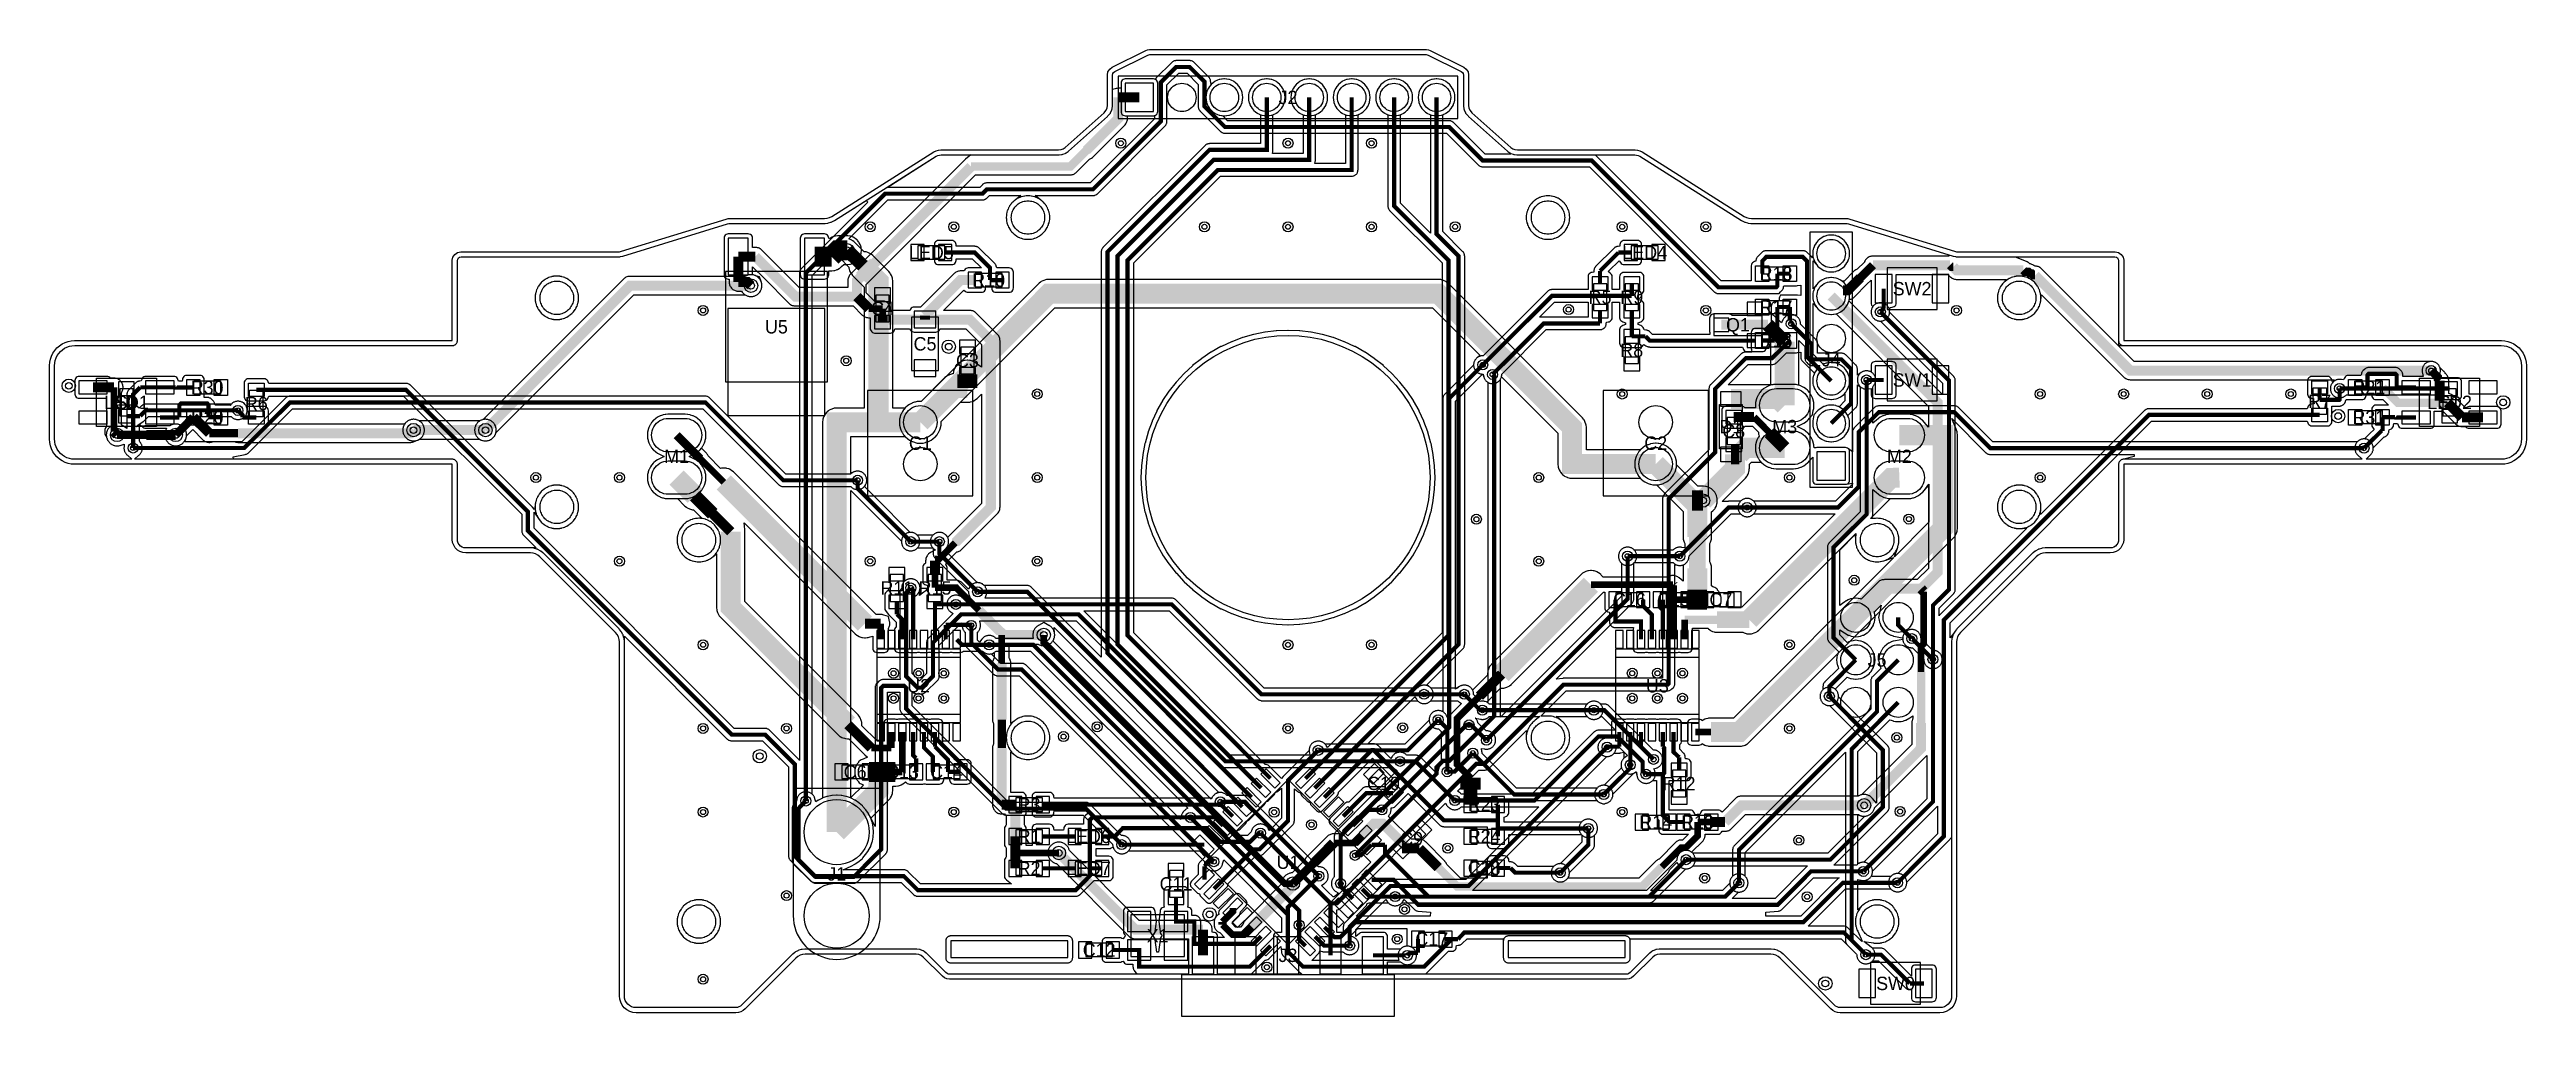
# Model space of a CAD drawing. Header units: millimetres. Extents: x -74 to 74, y -32 to 26.
import ezdxf
from ezdxf.enums import TextEntityAlignment as Align

# ---------------------------------------------------------------- set-up
doc = ezdxf.new("R2010")
doc.units = ezdxf.units.MM
for name, color, linetype in [('COBRE_BAIXO', 7, 'Continuous'), ('COBRE_CIMA', 7, 'Continuous'), ('CONTORNO', 7, 'Continuous'), ('CORPOS_BAIXO', 7, 'Continuous'), ('CORPOS_CIMA', 7, 'Continuous'), ('FUROS', 7, 'Continuous'), ('PADS_BAIXO', 7, 'Continuous'), ('PADS_CIMA', 7, 'Continuous'), ('PLANO_GND_BAIXO', 7, 'Continuous'), ('PLANO_GND_CIMA', 7, 'Continuous'), ('REFS_BAIXO', 7, 'Continuous'), ('REFS_CIMA', 7, 'Continuous'), ('VIAS', 7, 'Continuous')]:
    doc.layers.add(name, color=color, linetype=linetype)

msp = doc.modelspace()

# ---------------------------------------------------------------- texts
at = {"layer": 'REFS_BAIXO'}
for s, p in [('R18', (29.2, 12.2)), ('R17', (29.2, 10.2)), ('R16', (29.2, 8.2)), ('S0', (-69.5, 4.5)), ('R30', (-64.67, 5.39)), ('R6', (-61.73, 4.43)), ('R7', (61.73, 4.57)), ('R21', (64.67, 5.39)), ('S1', (69.5, 4.5)), ('R20', (-64.67, 3.61)), ('D1', (26.5, 3.05)), ('R31', (64.67, 3.61)), ('J5', (35.24, -10.9)), ('J3', (0, -28.57))]:
    msp.add_text(s, height=0.8, dxfattribs=at).set_placement(p, align=Align.MIDDLE_CENTER)
at = {"layer": 'REFS_CIMA'}
for s, p in [('J2', (0, 22.74)), ('LED5', (-21.34, 13.46)), ('LED4', (21.34, 13.46)), ('R10', (-17.91, 11.81)), ('C4', (-24.26, 10.12)), ('R5', (18.67, 10.79)), ('R9', (20.57, 10.79)), ('SW2', (37.34, 11.3)), ('U5', (-30.61, 9.02)), ('Q1', (26.92, 9.14)), ('C5', (-21.72, 8)), ('C3', (-19.18, 7)), ('R8', (20.57, 7.62)), ('J4', (32.5, 7.05)), ('SW1', (37.34, 5.84)), ('LED1', (-69.5, 4.5)), ('LED2', (69.5, 4.5)), ('C8', (26.67, 2.79)), ('M3', (29.72, 3.05)), ('M1', (-36.58, 1.27)), ('C1', (-22, 2.06)), ('C2', (22, 2.06)), ('M2', (36.58, 1.27)), ('R11', (-23.4, -6.6)), ('R15', (-21.12, -6.6)), ('C16', (20.43, -7.3)), ('C15', (23.07, -7.3)), ('C7', (25.9, -7.3)), ('U2', (-22.1, -12.45)), ('U3', (22.1, -12.45)), ('C6', (-25.9, -17.6)), ('C13', (-23.07, -17.6)), ('C14', (-20.43, -17.6)), ('R3', (-15.49, -19.56)), ('C10', (5.71, -18.29)), ('R23', (11.74, -19.55)), ('R12', (23.4, -18.3)), ('R14', (22, -20.6)), ('R13', (24.5, -20.6)), ('R1', (-15.49, -21.46)), ('LED6', (-11.94, -21.46)), ('C9', (7.4, -21.6)), ('R24', (11.74, -21.45)), ('J1', (-27, -23.7)), ('R2', (-15.49, -23.37)), ('LED7', (-11.94, -23.37)), ('U1', (0, -23)), ('C18', (11.74, -23.35)), ('C11', (-6.7, -24.3)), ('C12', (-11.3, -28.25)), ('X1', (-7.8, -27.4)), ('C17', (8.6, -27.6)), ('SW0', (36.35, -30.25))]:
    msp.add_text(s, height=0.8, dxfattribs=at).set_placement(p, align=Align.MIDDLE_CENTER)

# ---------------------------------------------------------------- linework, layer by layer
at = {"layer": 'COBRE_BAIXO'}
for points, const_width in [([(29.28, 12.2), (29.28, 11.46), (29.21, 11.38), (25.76, 11.38), (18.18, 18.96), (11.65, 18.96), (9.64, 20.97), (-3.77, 20.97), (-5, 22.2), (-5, 23.68), (-5.89, 24.56), (-6.69, 24.56), (-7.61, 23.64), (-7.61, 21.3), (-11.67, 17.24), (-18.02, 17.24), (-18.28, 16.98), (-24.1, 16.98), (-28.85, 12.24), (-28.85, -19.34)], 0.25), ([(-25.43, 12.67), (-26.37, 13.6)], 0.8), ([(-24.5, 3.31), (-24.5, 11.74), (-25.43, 12.67)], 1.2), ([(32.5, 5.78), (31.05, 7.23), (31.05, 12.95), (30.8, 13.2), (28.62, 13.2), (28.38, 12.95), (28.38, 12.2)], 0.25), ([(30.03, 12.2), (29.28, 12.2)], 0.25), ([(-32.13, 11.48), (-32.13, 11.48), (-39.37, 11.48), (-48.02, 2.84)], 0.6), ([(-22, 3.31), (-14.31, 11), (9, 11), (17, 3), (17, 0.81), (22, 0.81)], 1.2), ([(32.5, 10.86), (38.87, 4.49), (38.87, -5.66), (37.88, -6.65)], 0.6), ([(29.28, 10.2), (29.28, 8.37), (29.12, 8.2)], 0.25), ([(30.03, 10.2), (29.28, 10.2)], 0.25), ([(30.03, 10.2), (30.03, 9.38)], 0.25), ([(30.11, 9.2), (30.11, 9.29), (30.03, 9.38)], 0.25), ([(35.44, 9.91), (39.55, 5.81), (39.55, -6.69), (38.59, -7.64), (38.59, -10.87)], 0.25), ([(2.54, -25.46), (2.92, -25.46), (11.26, -17.12), (11.75, -17.12), (16.49, -12.38), (22.71, -12.38), (22.78, -12.31), (22.78, -1.27), (25.56, 1.51), (25.56, 5.31), (27.39, 7.14), (28.96, 7.14), (30.03, 8.2)], 0.25), ([(28.38, 8.2), (29.12, 8.2)], 0.25), ([(11.65, 6.74), (9.64, 4.73), (9.64, -14.95), (5.37, -19.22), (5.35, -19.22), (3.15, -21.43), (3.15, -24.28)], 0.25), ([(12.24, 6.17), (12.34, 6.07), (12.34, -14.26), (9.65, -16.94), (9.27, -16.94), (8.89, -17.32), (8.89, -17.71), (4.01, -22.59)], 0.25), ([(33.97, -10.9), (32.64, -9.57), (32.64, -4.17), (34.62, -2.2), (34.62, 5.84)], 0.25), ([(66.33, 5.4), (66.33, 6.14), (66.26, 6.21), (64.66, 6.21), (64.59, 6.13), (64.59, 5.39)], 0.25), ([(68.4, 6.4), (68.8, 6), (68.8, 5.9), (68.9, 5.8)], 0.5), ([(68.9, 5.8), (68.9, 4.6)], 0.6), ([(-71.5, 5.4), (-70.25, 5.4)], 0.6), ([(-70.25, 5.4), (-70.25, 2.75)], 0.4), ([(-68.67, 5.4), (-69.1, 4.98), (-69.1, 1.77)], 0.25), ([(-67.5, 5.4), (-68.67, 5.4)], 0.25), ([(-67.5, 5.4), (-66.56, 5.4)], 0.25), ([(-66.05, 5.39), (-66.55, 5.39), (-66.56, 5.4)], 0.25), ([(-66.33, 3.6), (-66.33, 4.34), (-66.24, 4.43), (-64.66, 4.43), (-64.59, 4.35), (-64.59, 3.61)], 0.25), ([(-65.87, 5.39), (-66.05, 5.39)], 0.25), ([(-65.87, 5.39), (-65.77, 5.39)], 0.25), ([(-65.63, 5.39), (-65.77, 5.39)], 0.25), ([(-65.63, 5.39), (-65.5, 5.39)], 0.25), ([(-61.73, 5.25), (-52.77, 5.25), (-45.48, -2.04), (-45.48, -3.18), (-33.28, -15.37), (-31.29, -15.37), (-29.51, -17.15), (-29.51, -22.62), (-28.25, -23.89), (-25.99, -23.89), (-24.34, -22.23), (-24.34, -12.57), (-24.21, -12.45), (-22.97, -12.45), (-22.85, -12.57), (-22.85, -13.81), (-16.86, -19.8), (-12.1, -19.8), (-9.95, -21.95)], 0.25), ([(29.72, 4.32), (29.34, 4.7), (26.5, 4.7)], 1.2), ([(61.73, 5.4), (61.73, 4.65)], 0.25), ([(61.73, 4.65), (62.9, 4.65), (62.92, 4.67), (62.92, 5.33)], 0.25), ([(63.84, 5.39), (64.59, 5.39)], 0.25), ([(69.38, 4.48), (66.41, 4.48), (65.5, 5.39)], 0.5), ([(67.5, 5.4), (66.33, 5.4)], 0.25), ([(70.25, 3.6), (69.38, 4.48)], 0.6), ([(-70.25, 2.75), (-70.06, 2.55)], 0.6), ([(-67.5, 3.6), (-66.33, 3.6)], 0.25), ([(-66.55, 2.55), (-65.5, 3.61)], 0.5), ([(-65.5, 3.61), (-64.53, 2.65)], 0.6), ([(-63.84, 3.61), (-64.59, 3.61)], 0.25), ([(-62.82, 2.65), (-52.51, 2.65), (-52.32, 2.84)], 0.6), ([(-62.55, 3.6), (-62.55, 3.74), (-62.83, 4.02)], 0.25), ([(-61.73, 3.6), (-62.55, 3.6)], 0.25), ([(-27, -21.2), (-27, 3.31), (-24.5, 3.31)], 1.2), ([(-27, -21.2), (-27, 3.31), (-22, 3.31)], 1.2), ([(-24.5, 3.31), (-22, 3.31)], 1.2), ([(61.73, 3.75), (51.51, 3.75), (39.24, -8.52), (39.24, -21.46), (36.47, -24.23)], 0.25), ([(65.5, 3.61), (65.5, 2.79)], 0.25), ([(65.5, 3.61), (66.24, 3.61)], 0.25), ([(66.24, 3.61), (66.25, 3.6), (66.33, 3.6)], 0.25), ([(66.91, 3.6), (66.33, 3.6)], 0.25), ([(66.91, 3.6), (67.5, 3.6)], 0.25), ([(71.5, 3.6), (70.25, 3.6)], 0.6), ([(-64.53, 2.65), (-62.82, 2.65)], 0.5), ([(26.75, 1.4), (26.75, 0.55), (24.83, -1.37)], 1.2), ([(26.5, 1.4), (26.75, 1.4)], 1.2), ([(26.75, 1.4), (27.01, 1.4)], 1.2), ([(29.72, 1.78), (27.39, 1.78), (27.01, 1.4)], 1.2), ([(64.38, 1.76), (65.42, 2.79), (65.5, 2.79)], 0.25), ([(-25.75, -0.16), (-25.75, -0.65), (-22.57, -3.83)], 0.25), ([(23.45, -4.7), (26.36, -1.79), (27.47, -1.79)], 0.25), ([(-18.57, -6.83), (-20.86, -4.54), (-20.86, -3.83)], 0.25), ([(20.32, -4.7), (20.32, -7.25), (11.87, -15.7)], 0.25), ([(-22.56, -6.6), (-22.85, -6.89), (-22.85, -11.88), (-22.17, -12.56), (-21.93, -12.56), (-21.24, -11.87), (-21.24, -9.87), (-19.56, -8.18), (-12.53, -8.18), (-3.74, -16.97), (6.7, -16.97)], 0.25), ([(33.97, -8.36), (35.68, -6.65), (37.88, -6.65)], 0.6), ([(38.04, -6.82), (37.88, -6.65)], 0.6), ([(37.88, -11.62), (37.88, -10.1), (38.04, -9.93), (38.04, -6.82)], 0.4), ([(-19.87, -7.58), (-6.96, -7.58), (-1.58, -12.96), (8.14, -12.96)], 0.25), ([(-18.95, -8.84), (-18.95, -9.89), (-17.35, -11.48), (-15.93, -11.48), (-4.44, -22.97)], 0.25), ([(37.33, -9.63), (36.51, -8.82), (36.51, -8.36)], 0.25), ([(-17.88, -10), (-15.24, -10), (0.67, -25.9), (0.67, -26.76)], 0.25), ([(-14.61, -9.41), (-14.61, -9.86), (-0.19, -24.28), (0.29, -24.28)], 0.4), ([(36.51, -10.9), (35.24, -12.17), (35.24, -14), (26.98, -22.27), (26.98, -24.24)], 0.25), ([(32.39, -13.08), (32.39, -12.49), (33.97, -10.9)], 0.25), ([(34.43, -23.55), (38.59, -19.38), (38.59, -10.87)], 0.25), ([(37.88, -14.67), (37.88, -11.62)], 0.5), ([(10.55, -12.96), (11.5, -13.91), (11.63, -13.91)], 0.25), ([(34.58, -28.53), (33.73, -27.68), (33.73, -16.23), (36.51, -13.44)], 0.25), ([(1.81, -16.31), (7.16, -16.31), (8.99, -14.48)], 0.25), ([(5.62, -19.87), (10.69, -14.79), (10.83, -14.79)], 0.25), ([(21.87, -16.85), (18.93, -13.91), (18.3, -13.91)], 0.25), ([(34.47, -19.6), (37.88, -16.19), (37.88, -14.67)], 0.6), ([(19.09, -16.12), (10.8, -24.42), (6.14, -24.42), (3.69, -26.87), (3.69, -27.99)], 0.25), ([(9.98, -19.31), (14.75, -19.31), (18.58, -15.48), (19.7, -15.48), (21.22, -17), (21.22, -17.54), (21.42, -17.74)], 0.25), ([(11.06, -16.48), (9.96, -17.59), (9.53, -17.59)], 0.25), ([(18.89, -18.95), (20.48, -17.37), (20.48, -17.18)], 0.25), ([(1.85, -23.83), (-2.58, -19.39), (-4.05, -19.39)], 0.25), ([(-5.84, -20.32), (0, -26.16), (0, -28.57)], 0.25), ([(-5.08, -27.03), (-9.13, -27.03), (-13.71, -22.45)], 0.6), ([(-1.65, -21.26), (2.54, -25.46)], 0.25), ([(16.29, -23.63), (17.97, -21.96), (17.97, -20.98)], 0.25), ([(6.41, -25.06), (21.61, -25.06), (23.82, -22.85)], 0.25), ([(2.54, -25.46), (2.54, -28.57)], 0.25), ([(-5.08, -28.57), (-5.08, -27.03)], 0.6), ([(5.08, -28.57), (7.14, -28.57), (7.14, -28.58)], 0.25)]:
    msp.add_lwpolyline(points, dxfattribs=dict(at, const_width=const_width))
at = {"layer": 'COBRE_CIMA'}
for points, const_width in [([(-12.07, 19.56), (-10.16, 21.47), (-10.16, 22.74)], 0.6), ([(-2.18, -19.12), (-10.8, -10.5), (-10.8, 13.5), (-4.7, 19.6), (-1.27, 19.6), (-1.27, 22.74)], 0.25), ([(-2.18, -19.12), (-2.62, -18.68), (-10.8, -10.5), (-10.8, 13.5), (-4.7, 19.6), (-1.27, 19.6), (-1.27, 22.74)], 0.25), ([(-8.89, 22.74), (-10.16, 22.74)], 0.6), ([(-1.61, -18.56), (-10.2, -9.97), (-10.2, 13.25), (-4.45, 19), (1.27, 19), (1.27, 22.74)], 0.25), ([(-1.61, -18.56), (-2.06, -18.12), (-10.2, -9.97), (-10.2, 13.25), (-4.45, 19), (1.27, 19), (1.27, 22.74)], 0.25), ([(-1.05, -17.99), (-9.6, -9.44), (-9.6, 13), (-4.2, 18.4), (3.81, 18.4), (3.81, 22.74)], 0.25), ([(-1.05, -17.99), (-1.49, -17.55), (-9.6, -9.44), (-9.6, 13), (-4.2, 18.4), (3.81, 18.4), (3.81, 22.74)], 0.25), ([(1.04, -18), (9.6, -9.44), (9.6, 13), (6.35, 16.25), (6.35, 22.74)], 0.25), ([(1.04, -18), (1.48, -17.56), (9.6, -9.44), (9.6, 13), (6.35, 16.25), (6.35, 22.74)], 0.25), ([(1.6, -18.57), (10.2, -9.97), (10.2, 13.25), (8.89, 14.56), (8.89, 22.74)], 0.25), ([(1.6, -18.57), (2.05, -18.12), (10.2, -9.97), (10.2, 13.25), (8.89, 14.56), (8.89, 22.74)], 0.25), ([(-18.96, 18.6), (-13.03, 18.6), (-12.07, 19.56)], 0.5), ([(-25.79, 10.82), (-25.79, 11.78), (-18.96, 18.6)], 0.6), ([(-32.89, 13.22), (-32.89, 11.7)], 0.6), ([(-32.89, 13.22), (-31.87, 13.22)], 0.6), ([(-31.87, 13.22), (-29.47, 10.82), (-25.79, 10.82)], 0.6), ([(-28.33, 13.22), (-27.31, 13.22)], 1.2), ([(-26.37, 13.6), (-26.93, 13.6), (-27.31, 13.22)], 1.2), ([(-17.83, 11.81), (-17.83, 12.55), (-18.74, 13.46), (-20.52, 13.46)], 0.25), ([(18.67, 12.36), (19.77, 13.46)], 0.25), ([(20.52, 13.46), (19.77, 13.46)], 0.25), ([(-32.13, 11.48), (-32.35, 11.7), (-32.89, 11.7)], 0.6), ([(-21.72, 9.68), (-19.59, 11.81), (-18.74, 11.81)], 0.6), ([(-17.09, 11.81), (-17.83, 11.81)], 0.25), ([(18.67, 11.62), (18.67, 12.36)], 0.25), ([(33.2, 11.2), (33.5, 11.2), (34.25, 11.95)], 0.6), ([(34.25, 11.95), (35, 12.7)], 0.5), ([(35, 12.7), (39.6, 12.7)], 0.6), ([(39.6, 12.7), (39.7, 12.6), (39.8, 12.6)], 0.5), ([(39.8, 12.6), (40, 12.4), (44, 12.4)], 0.6), ([(44, 12.4), (44.1, 12.3), (44.3, 12.3), (44.4, 12.2), (44.5, 12.2), (44.6, 12.1), (44.7, 12.1)], 0.5), ([(44.7, 12.1), (50.4, 6.4), (68.4, 6.4)], 0.6), ([(-25.79, 10.82), (-25.08, 10.11)], 0.6), ([(20.57, 10.87), (15.79, 10.87), (11.65, 6.74)], 0.25), ([(20.57, 11.62), (20.57, 10.87)], 0.25), ([(35.64, 11.3), (35.64, 10.11)], 0.25), ([(-25.08, 10.11), (-24.26, 10.11)], 0.4), ([(-24.26, 9.7), (-24.01, 9.45), (-21.72, 9.45)], 0.6), ([(-24.26, 9.29), (-24.26, 9.7)], 0.6), ([(-24.26, 9.7), (-24.26, 10.11)], 0.4), ([(-21.72, 9.45), (-21.72, 9.68)], 0.6), ([(-19.91, -3.9), (-17.78, -1.77), (-17.78, 8.19), (-19.04, 9.45), (-21.72, 9.45)], 0.6), ([(18.67, 9.22), (15.3, 9.22), (12.24, 6.17)], 0.25), ([(18.67, 9.96), (18.67, 9.22)], 0.25), ([(20.57, 9.96), (20.57, 8.45)], 0.25), ([(25.92, 9.14), (28.71, 9.14)], 0.6), ([(28.71, 9.14), (29.72, 8.13)], 0.8), ([(32.5, 3.24), (33.69, 4.43), (33.69, 6.49), (33.11, 7.07), (31.38, 7.07), (31.31, 7.15), (31.31, 8.01), (30.11, 9.2)], 0.25), ([(35.64, 10.11), (35.44, 9.91)], 0.25), ([(20.57, 8.45), (21.39, 8.45)], 0.25), ([(27.92, 8.19), (21.64, 8.19), (21.39, 8.45)], 0.25), ([(29.72, 8.13), (29.72, 4.32)], 1.2), ([(-22, 3.31), (-19.95, 5.36), (-19.18, 5.36)], 1.2), ([(-19.18, 6.17), (-19.18, 5.36)], 1.2), ([(35.64, 5.84), (34.62, 5.84)], 0.25), ([(-25.75, -0.16), (-30.2, -0.16), (-34.85, 4.49), (-59.72, 4.49), (-62.45, 1.77), (-69.1, 1.77)], 0.25), ([(69.5, 5.33), (62.92, 5.33)], 0.25), ([(-69.5, 3.68), (-68.68, 3.68)], 0.25), ([(-62.83, 4.02), (-68.34, 4.02), (-68.68, 3.68)], 0.25), ([(-52.32, 2.84), (-48.02, 2.84)], 0.6), ([(25.3, -15.22), (27, -15.22), (39.2, -3.03), (39.2, 2.54), (36.58, 2.54)], 1.2), ([(26.67, 3.62), (27.89, 3.62)], 0.6), ([(64.38, 1.76), (42.02, 1.76), (39.87, 3.91), (35.35, 3.91), (34.14, 2.71), (34.14, -0.56), (32.91, -1.79), (27.47, -1.79)], 0.25), ([(27.89, 3.62), (28.8, 2.7)], 0.4), ([(28.8, 2.7), (29.72, 1.78)], 0.8), ([(-70.06, 2.55), (-68.3, 2.55)], 0.5), ([(-68.3, 2.55), (-66.55, 2.55)], 0.6), ([(-35.17, 1.13), (-36.58, 2.54)], 0.5), ([(-35.5, -1.08), (-36.58, 0)], 1.2), ([(-33.76, -0.28), (-35.17, 1.13)], 0.4), ([(-25.31, -8.73), (-33.76, -0.28)], 1.2), ([(22, 0.81), (24.18, -1.37)], 1.2), ([(22, 0.81), (24.49, -1.68), (24.49, -3.55)], 1.2), ([(27.6, -8.5), (36.08, -0.02), (36.58, 0)], 1.2), ([(-34.42, -2.16), (-35.5, -1.08)], 0.8), ([(24.18, -1.37), (24.83, -1.37)], 1.2), ([(24.18, -1.37), (24.49, -1.68), (24.49, -3.55)], 1.2), ([(-33.34, -3.24), (-34.42, -2.16)], 0.6), ([(-26.34, -14.77), (-33.34, -7.77), (-33.34, -3.24)], 1.2), ([(-20.86, -3.83), (-22.57, -3.83)], 0.25), ([(-20.97, -4.96), (-19.91, -3.9)], 0.4), ([(24.49, -3.55), (24.49, -5.43)], 1), ([(24.49, -3.55), (24.49, -5.43)], 1), ([(-21.12, -4.96), (-20.97, -4.96)], 0.6), ([(-21.12, -5.78), (-21.12, -4.96)], 0.6), ([(-21.12, -5.78), (-21.12, -6.59)], 0.4), ([(12.78, -11.75), (18.12, -6.41)], 1.2), ([(20.32, -4.7), (23.45, -4.7)], 0.25), ([(24.49, -5.43), (24.49, -7.3)], 1.2), ([(24.49, -5.43), (24.49, -7.3)], 1.2), ([(-23.4, -7.42), (-23.4, -8.17)], 0.25), ([(-22.56, -6.6), (-22.43, -6.74), (-22.43, -9.68)], 0.25), ([(-18.49, -7.95), (-19.84, -6.59), (-21.12, -6.59)], 0.4), ([(-21.12, -7.42), (-21.12, -7.58)], 0.25), ([(-2.74, -19.69), (-15.6, -6.83), (-18.57, -6.83)], 0.25), ([(18.12, -6.41), (23.04, -6.41)], 0.4), ([(21.12, -9.68), (21.12, -8.6), (19.6, -8.6), (19.6, -7.3)], 0.25), ([(21.77, -9.68), (21.77, -8.2), (21.25, -7.67), (21.25, -7.3)], 0.25), ([(22.43, -7.92), (22.25, -7.74), (22.25, -7.3)], 0.25), ([(22.43, -7.92), (22.43, -7.3)], 0.25), ([(22.43, -9.68), (22.43, -7.3)], 0.25), ([(23.04, -6.41), (23.07, -6.45)], 0.6), ([(23.07, -6.45), (23.07, -7.3)], 0.4), ([(23.07, -7.3), (23.9, -7.3)], 0.4), ([(23.07, -9.68), (23.07, -7.3)], 0.4), ([(23.07, -9.68), (23.07, -7.3), (23.9, -7.3)], 0.4), ([(23.9, -7.3), (24.49, -7.3)], 1.2), ([(24.49, -7.3), (25.07, -7.3)], 1.2), ([(-24.38, -8.73), (-25.31, -8.73)], 0.6), ([(-24.38, -9.68), (-24.38, -8.73)], 0.4), ([(-23.4, -8.17), (-23.07, -8.49), (-23.07, -9.68)], 0.25), ([(-21.12, -7.58), (-21.12, -9.68)], 0.25), ([(-21.12, -7.58), (-19.87, -7.58)], 0.25), ([(-20.48, -8.81), (-18.98, -8.81), (-18.95, -8.84)], 0.25), ([(-20.48, -9.68), (-20.48, -8.81)], 0.25), ([(-17.13, -9.41), (-17.13, -9.3), (-18.49, -7.95)], 0.6), ([(22.43, -9.68), (22.43, -7.92)], 0.25), ([(23.73, -8.5), (25.66, -8.5)], 0.5), ([(23.73, -9.68), (23.73, -8.5)], 0.4), ([(25.66, -8.5), (27.6, -8.5)], 1), ([(-19.82, -9.68), (-19.5, -10), (-17.88, -10)], 0.25), ([(-17.13, -9.41), (-14.61, -9.41)], 0.6), ([(-17.13, -11.1), (-17.13, -9.41)], 0.4), ([(38.59, -10.87), (37.35, -9.63), (37.33, -9.63)], 0.25), ([(-17.13, -14.48), (-17.13, -11.1)], 0.6), ([(11.45, -13.08), (12.78, -11.75)], 0.6), ([(8.14, -12.96), (10.55, -12.96)], 0.25), ([(10.92, -17.95), (10.11, -17.15), (10.11, -14.42), (11.45, -13.08)], 0.4), ([(23.82, -22.85), (32.45, -22.85), (35.59, -19.7), (35.59, -16.29), (32.39, -13.08)], 0.25), ([(-24.94, -16.17), (-26.34, -14.77)], 0.6), ([(-17.13, -16.18), (-17.13, -14.48)], 0.5), ([(9.53, -17.59), (9.53, -15.02), (8.99, -14.48)], 0.25), ([(10.83, -14.79), (10.96, -14.79), (11.87, -15.7)], 0.25), ([(18.3, -13.91), (11.63, -13.91)], 0.25), ([(-23.73, -16.17), (-24.94, -16.17)], 0.4), ([(-23.73, -15.22), (-23.73, -16.17)], 0.4), ([(-23.07, -15.22), (-23.07, -17.59), (-23.08, -17.6)], 0.4), ([(-22.43, -15.22), (-22.43, -16.61), (-22.25, -16.78)], 0.25), ([(-21.78, -15.22), (-21.78, -16.15), (-21.25, -16.68), (-21.25, -17.6)], 0.25), ([(-21.12, -15.22), (-21.12, -16.09)], 0.25), ([(-21.12, -16.09), (-20.34, -16.88), (-20.34, -17.6)], 0.25), ([(-17.13, -19.56), (-17.13, -16.18)], 0.6), ([(-4.43, -24.6), (-2.06, -22.23), (-1.71, -22.23), (0, -20.52), (0, -18.12), (1.81, -16.31)], 0.25), ([(2.17, -19.13), (5, -16.3), (5.12, -16.3), (9.33, -20.5), (12.56, -20.5)], 0.25), ([(19.82, -16.09), (19.12, -16.09), (19.09, -16.12)], 0.25), ([(19.82, -15.22), (19.82, -16.09)], 0.25), ([(20.48, -15.22), (20.48, -17.18)], 0.25), ([(21.12, -15.22), (21.12, -16.11), (21.87, -16.85)], 0.25), ([(22.43, -15.22), (22.43, -16.09)], 0.25), ([(22.43, -17.74), (22.51, -17.66), (22.51, -16.17), (22.43, -16.09)], 0.25), ([(23.07, -15.22), (23.07, -16.41), (23.4, -16.73)], 0.25), ([(24.38, -15.22), (25.3, -15.22)], 0.4), ([(-27, -21.2), (-24.5, -18.7), (-24.5, -17.9)], 1.2), ([(-24.5, -17.6), (-25.07, -17.6)], 1.2), ([(-24.5, -17.9), (-24.5, -17.6)], 1.2), ([(-23.9, -17.6), (-24.5, -17.6)], 1.2), ([(-23.49, -17.6), (-23.9, -17.6)], 1.2), ([(-23.49, -17.6), (-23.08, -17.6)], 0.4), ([(-22.25, -17.6), (-22.25, -16.78)], 0.25), ([(-19.6, -17.6), (-20.34, -17.6)], 0.25), ([(9.98, -19.31), (7.64, -16.97), (6.7, -16.97)], 0.25), ([(10.92, -18.66), (10.92, -17.95)], 1.2), ([(11.06, -16.48), (13.53, -18.95), (18.89, -18.95)], 0.25), ([(22.43, -17.74), (21.42, -17.74)], 0.25), ([(22.82, -20.6), (22.43, -20.2), (22.43, -17.74)], 0.25), ([(23.4, -17.48), (23.4, -16.73)], 0.25), ([(-11.86, -23.37), (-11.86, -23.82), (-12.7, -24.67), (-22.15, -24.67), (-22.98, -23.84), (-28.32, -23.84), (-29.29, -22.86), (-29.29, -19.79), (-28.85, -19.34)], 0.25), ([(-16.72, -19.56), (-17.13, -19.56)], 0.6), ([(-16.72, -19.56), (-16.32, -19.97), (-16.32, -21.46)], 0.6), ([(-16.32, -19.56), (-16.72, -19.56)], 0.6), ([(-4.05, -19.56), (-4.05, -19.39)], 0.25), ([(6.29, -18.87), (4.69, -18.87), (3.3, -20.26)], 0.25), ([(10.92, -19.55), (10.92, -18.66)], 0.8), ([(-14.67, -19.56), (-13.92, -19.56)], 0.25), ([(-13.92, -19.56), (-4.05, -19.56)], 0.25), ([(-5.84, -20.32), (-11.7, -20.32), (-11.86, -20.48), (-11.86, -23.37)], 0.25), ([(-5.84, -20.32), (-4.38, -20.32), (-3.88, -20.82)], 0.25), ([(-4.05, -19.56), (-4.01, -19.56), (-3.31, -20.26)], 0.25), ([(3.87, -20.83), (4.83, -19.87), (5.62, -19.87)], 0.25), ([(4.43, -21.4), (5.14, -20.69), (5.67, -20.69), (7.16, -22.18)], 0.6), ([(12.56, -19.55), (12.56, -20.5)], 0.25), ([(12.56, -20.5), (12.56, -20.98)], 0.25), ([(24.51, -20.6), (24.51, -21.42), (23.8, -22.13), (23.52, -22.13), (22.36, -23.29)], 0.4), ([(22.82, -20.6), (23.68, -20.6)], 0.25), ([(25.32, -20.6), (24.51, -20.6)], 0.4), ([(25.32, -20.6), (26.14, -20.6)], 0.6), ([(34.47, -19.6), (27.14, -19.6), (26.14, -20.6)], 0.6), ([(-16.32, -22.45), (-16.32, -21.46)], 0.6), ([(-16.32, -22.45), (-16.32, -23.37)], 0.6), ([(-14.67, -21.46), (-12.77, -21.46)], 0.25), ([(-11.12, -21.46), (-10.37, -21.46)], 0.25), ([(-10.37, -21.46), (-9.88, -20.96), (-4.87, -20.96), (-4.44, -21.39)], 0.25), ([(-9.95, -21.95), (-5.01, -21.95)], 0.25), ([(-1.65, -21.26), (-1.75, -21.26), (-2.27, -21.78), (-4.05, -21.78), (-4.44, -21.39)], 0.25), ([(2.73, -21.86), (1.52, -23.07)], 0.6), ([(4.43, -21.4), (3.97, -21.86), (2.73, -21.86)], 0.4), ([(5, -21.96), (4.37, -22.59), (4.01, -22.59)], 0.25), ([(5.07, -21.96), (5, -21.96)], 0.25), ([(5.07, -21.96), (5.8, -21.96)], 0.25), ([(26.98, -24.24), (26.16, -25.06), (8.4, -25.06), (5.8, -22.46), (5.8, -21.96)], 0.25), ([(6.82, -22.18), (7.16, -22.18)], 0.6), ([(7.16, -22.18), (7.85, -22.18)], 0.6), ([(8.99, -23.32), (7.85, -22.18)], 0.6), ([(12.56, -20.98), (17.97, -20.98)], 0.25), ([(12.56, -20.98), (12.56, -21.45)], 0.25), ([(-13.71, -22.45), (-16.32, -22.45)], 0.4), ([(-14.67, -23.37), (-12.77, -23.37)], 0.25), ([(-11.12, -23.37), (-11.86, -23.37)], 0.25), ([(-5, -23.24), (-4.73, -22.97), (-4.44, -22.97)], 0.25), ([(-5, -24.04), (-5, -23.24)], 0.25), ([(9.8, -27.6), (8.15, -29.25), (0.9, -29.25), (-0.01, -28.34), (-0.01, -25.7), (1.85, -23.83)], 0.25), ([(1.52, -23.07), (0.31, -24.28)], 0.5), ([(34.43, -23.55), (31.29, -23.55), (29.3, -25.55), (7.8, -25.55), (6.31, -24.05), (5.81, -24.05)], 0.25), ([(22.36, -23.29), (21.2, -24.45), (10.12, -24.45), (8.99, -23.32)], 0.5), ([(12.56, -23.35), (13.31, -23.35)], 0.25), ([(13.31, -23.35), (13.59, -23.63), (16.29, -23.63)], 0.25), ([(-6.7, -26.55), (-6.7, -25.12)], 0.25), ([(-1.6, -27.43), (-2.05, -27.88), (-5.6, -27.88), (-5.6, -26.55), (-6.7, -26.55), (-6.7, -25.12)], 0.25), ([(0.29, -24.28), (0.29, -24.41), (-2.17, -26.87)], 0.6), ([(0.31, -24.28), (0.29, -24.28)], 0.6), ([(36.47, -24.23), (33.2, -24.23), (30.83, -26.59), (4.02, -26.59), (3.13, -27.48), (2.78, -27.48), (2.18, -26.88)], 0.25), ([(3.88, -25.18), (3.15, -24.45), (3.15, -24.28)], 0.25), ([(4.44, -24.61), (4.89, -25.06), (6.41, -25.06)], 0.25), ([(5.01, -24.05), (5.81, -24.05)], 0.25), ([(-1.6, -27.43), (-2.05, -27.88), (-5.6, -27.88), (-5.6, -26.55), (-6.7, -26.55)], 0.25), ([(-3.92, -26.74), (-3.92, -26.57)], 0.5), ([(-3.92, -26.57), (-3.3, -25.95), (-3.3, -25.74)], 0.4), ([(-2.17, -26.87), (-2.63, -27.33), (-3.33, -27.33), (-3.92, -26.74)], 0.4), ([(1.05, -28.01), (0.67, -27.63), (0.67, -26.76)], 0.25), ([(-1.04, -28), (-1.48, -28.44), (-2.29, -29.25), (-8.9, -29.25), (-8.9, -28.25), (-10.47, -28.25)], 0.25), ([(-8.9, -28.25), (-10.47, -28.25)], 0.25), ([(-1.04, -28), (-2.29, -29.25), (-8.9, -29.25), (-8.9, -28.25)], 0.25), ([(3.69, -27.99), (2.16, -27.99), (1.61, -27.44)], 0.25), ([(7.78, -27.6), (7.78, -28.42)], 0.25), ([(9.43, -27.6), (9.8, -27.6)], 0.25), ([(9.8, -27.6), (10.17, -27.6)], 0.25), ([(10.17, -27.6), (10.56, -27.2), (33.25, -27.2), (34.58, -28.53)], 0.25), ([(7.78, -28.42), (7.3, -28.42), (7.14, -28.58)], 0.25), ([(34.58, -28.53), (35.48, -28.53), (37.21, -30.25)], 0.25), ([(38.05, -30.25), (37.21, -30.25)], 0.25)]:
    msp.add_lwpolyline(points, dxfattribs=dict(at, const_width=const_width))
at = {"layer": 'CONTORNO'}
msp.add_lwpolyline([(0, 25.6), (8.28, 25.6), (8.4, 25.59), (8.51, 25.55), (10.52, 24.54), (10.67, 24.43), (10.77, 24.27), (10.8, 24.09), (10.8, 22.27), (10.82, 22.1), (10.89, 21.95), (11, 21.82), (13.33, 19.75), (13.45, 19.67), (13.58, 19.62), (13.73, 19.6), (20.77, 19.6), (20.92, 19.59), (21.06, 19.54), (21.2, 19.48), (27.3, 15.62), (27.44, 15.56), (27.58, 15.51), (27.73, 15.5), (33.38, 15.5), (33.5, 15.49), (33.62, 15.46), (39.88, 13.54), (40, 13.51), (40.12, 13.5), (49.5, 13.5), (49.69, 13.46), (49.85, 13.35), (49.96, 13.19), (50, 13), (50, 8.2), (72.6, 8.2), (72.8, 8.19), (72.99, 8.15), (73.17, 8.09), (73.35, 8), (73.51, 7.89), (73.66, 7.76), (73.79, 7.61), (73.9, 7.45), (73.99, 7.27), (74.05, 7.09), (74.09, 6.9), (74.1, 6.7), (74.1, 2.3), (74.09, 2.1), (74.05, 1.91), (73.99, 1.73), (73.9, 1.55), (73.79, 1.39), (73.66, 1.24), (73.51, 1.11), (73.35, 1), (73.17, 0.91), (72.99, 0.85), (72.8, 0.81), (72.6, 0.8), (50, 0.8), (50, -3.7), (49.98, -3.88), (49.92, -4.05), (49.83, -4.2), (49.7, -4.33), (49.55, -4.42), (49.38, -4.48), (49.2, -4.5), (45.33, -4.5), (45.17, -4.51), (45.02, -4.56), (44.89, -4.63), (44.77, -4.73), (40.23, -9.27), (40.13, -9.39), (40.06, -9.53), (40.02, -9.68), (40, -9.83), (40, -31), (39.98, -31.2), (39.92, -31.38), (39.83, -31.56), (39.71, -31.71), (39.56, -31.83), (39.38, -31.92), (39.2, -31.98), (39, -32), (33.04, -32), (32.88, -31.98), (32.73, -31.94), (32.6, -31.86), (32.48, -31.77), (29.44, -28.73), (29.32, -28.64), (29.18, -28.56), (29.04, -28.52), (28.88, -28.5), (22.25, -28.5), (22.09, -28.52), (21.95, -28.58), (21.82, -28.68), (20.68, -29.82), (20.55, -29.92), (20.41, -29.98), (20.25, -30), (0, -30), (-20.25, -30), (-20.41, -29.98), (-20.55, -29.92), (-20.68, -29.82), (-21.82, -28.68), (-21.95, -28.58), (-22.09, -28.52), (-22.25, -28.5), (-28.88, -28.5), (-29.04, -28.52), (-29.18, -28.56), (-29.32, -28.64), (-29.44, -28.73), (-32.48, -31.77), (-32.6, -31.86), (-32.73, -31.94), (-32.88, -31.98), (-33.04, -32), (-39, -32), (-39.2, -31.98), (-39.38, -31.92), (-39.56, -31.83), (-39.71, -31.71), (-39.83, -31.56), (-39.92, -31.38), (-39.98, -31.2), (-40, -31), (-40, -9.83), (-40.02, -9.68), (-40.06, -9.53), (-40.13, -9.39), (-40.23, -9.27), (-44.77, -4.73), (-44.89, -4.63), (-45.02, -4.56), (-45.17, -4.51), (-45.33, -4.5), (-49.2, -4.5), (-49.38, -4.48), (-49.55, -4.42), (-49.7, -4.33), (-49.83, -4.2), (-49.92, -4.05), (-49.98, -3.88), (-50, -3.7), (-50, 0.8), (-72.6, 0.8), (-72.8, 0.81), (-72.99, 0.85), (-73.17, 0.91), (-73.35, 1), (-73.51, 1.11), (-73.66, 1.24), (-73.79, 1.39), (-73.9, 1.55), (-73.99, 1.73), (-74.05, 1.91), (-74.09, 2.1), (-74.1, 2.3), (-74.1, 6.7), (-74.09, 6.9), (-74.05, 7.09), (-73.99, 7.27), (-73.9, 7.45), (-73.79, 7.61), (-73.66, 7.76), (-73.51, 7.89), (-73.35, 8), (-73.17, 8.09), (-72.99, 8.15), (-72.8, 8.19), (-72.6, 8.2), (-50, 8.2), (-50, 13), (-49.96, 13.19), (-49.85, 13.35), (-49.69, 13.46), (-49.5, 13.5), (-40.12, 13.5), (-40, 13.51), (-39.88, 13.54), (-33.62, 15.46), (-33.5, 15.49), (-33.38, 15.5), (-27.73, 15.5), (-27.58, 15.51), (-27.44, 15.56), (-27.3, 15.62), (-21.2, 19.48), (-21.06, 19.54), (-20.92, 19.59), (-20.77, 19.6), (-13.73, 19.6), (-13.58, 19.62), (-13.45, 19.67), (-13.33, 19.75), (-11, 21.82), (-10.89, 21.95), (-10.82, 22.1), (-10.8, 22.27), (-10.8, 24.09), (-10.77, 24.27), (-10.67, 24.43), (-10.52, 24.54), (-8.51, 25.55), (-8.4, 25.59), (-8.28, 25.6)], close=True, dxfattribs=at)
at = {"layer": 'CORPOS_BAIXO'}
for points in [[(30, 11.8), (28.4, 11.8), (28.4, 12.6), (30, 12.6)], [(30, 9.8), (28.4, 9.8), (28.4, 10.6), (30, 10.6)], [(30, 7.8), (28.4, 7.8), (28.4, 8.6), (30, 8.6)], [(-71.3, 5.95), (-67.7, 5.95), (-67.7, 3.05), (-71.3, 3.05)], [(71.3, 3.05), (67.7, 3.05), (67.7, 5.95), (71.3, 5.95)], [(-65.47, 5.79), (-63.87, 5.79), (-63.87, 4.99), (-65.47, 4.99)], [(-61.33, 5.23), (-61.33, 3.63), (-62.13, 3.63), (-62.13, 5.23)], [(61.33, 3.77), (61.33, 5.37), (62.13, 5.37), (62.13, 3.77)], [(65.47, 4.99), (63.87, 4.99), (63.87, 5.79), (65.47, 5.79)], [(-65.47, 4.01), (-63.87, 4.01), (-63.87, 3.21), (-65.47, 3.21)], [(25.82, 1.72), (25.82, 4.38), (27.18, 4.38), (27.18, 1.72)], [(65.47, 3.21), (63.87, 3.21), (63.87, 4.01), (65.47, 4.01)], [(6.35, -32.23), (-6.35, -32.23), (-6.35, -29.72), (6.35, -29.72)]]:
    msp.add_lwpolyline(points, close=True, dxfattribs=at)
at = {"layer": 'CORPOS_CIMA'}
for points in [[(-10.16, 21.47), (10.16, 21.47), (10.16, 24.01), (-10.16, 24.01)], [(-22.14, 13.06), (-20.54, 13.06), (-20.54, 13.86), (-22.14, 13.86)], [(22.14, 13.86), (20.54, 13.86), (20.54, 13.06), (22.14, 13.06)], [(31.23, -0.57), (33.77, -0.57), (33.77, 14.67), (31.23, 14.67)], [(-27.56, 12.32), (-33.66, 12.32), (-33.66, 5.72), (-27.56, 5.72)], [(-18.71, 11.41), (-17.11, 11.41), (-17.11, 12.21), (-18.71, 12.21)], [(35.84, 10.05), (38.84, 10.05), (38.84, 12.55), (35.84, 12.55)], [(-23.86, 9.32), (-23.86, 10.92), (-24.66, 10.92), (-24.66, 9.32)], [(19.07, 9.99), (19.07, 11.59), (18.27, 11.59), (18.27, 9.99)], [(20.17, 11.59), (20.17, 9.99), (20.97, 9.99), (20.97, 11.59)], [(-22.52, 9.6), (-22.52, 6.4), (-20.92, 6.4), (-20.92, 9.6)], [(28.37, 9.79), (25.47, 9.79), (25.47, 8.49), (28.37, 8.49)], [(-18.78, 6.2), (-18.78, 7.8), (-19.58, 7.8), (-19.58, 6.2)], [(20.17, 8.42), (20.17, 6.82), (20.97, 6.82), (20.97, 8.42)], [(35.84, 4.59), (38.84, 4.59), (38.84, 7.09), (35.84, 7.09)], [(-69.9, 5.3), (-69.9, 3.7), (-69.1, 3.7), (-69.1, 5.3)], [(-25.15, 5.21), (-25.15, -1.09), (-18.85, -1.09), (-18.85, 5.21)], [(25.15, -1.09), (25.15, 5.21), (18.85, 5.21), (18.85, -1.09)], [(69.9, 3.7), (69.9, 5.3), (69.1, 5.3), (69.1, 3.7)], [(26.27, 3.59), (26.27, 1.99), (27.07, 1.99), (27.07, 3.59)], [(-23, -7.4), (-23, -5.8), (-23.8, -5.8), (-23.8, -7.4)], [(-21.52, -5.8), (-21.52, -7.4), (-20.73, -7.4), (-20.73, -5.8)], [(21.23, -6.9), (19.62, -6.9), (19.62, -7.7), (21.23, -7.7)], [(23.88, -6.9), (22.27, -6.9), (22.27, -7.7), (23.88, -7.7)], [(25.1, -7.7), (26.7, -7.7), (26.7, -6.9), (25.1, -6.9)], [(-24.6, -10.25), (-24.6, -14.65), (-19.6, -14.65), (-19.6, -10.25)], [(24.6, -14.65), (24.6, -10.25), (19.6, -10.25), (19.6, -14.65)], [(-25.1, -17.2), (-26.7, -17.2), (-26.7, -18), (-25.1, -18)], [(-23.88, -18), (-22.27, -18), (-22.27, -17.2), (-23.88, -17.2)], [(-21.23, -18), (-19.62, -18), (-19.62, -17.2), (-21.23, -17.2)], [(6.56, -18.57), (5.43, -17.44), (4.86, -18.01), (5.99, -19.14)], [(23, -17.5), (23, -19.1), (23.8, -19.1), (23.8, -17.5)], [(-29.6, -18.59), (-29.6, -26.21), (-29.59, -26.43), (-29.56, -26.66), (-29.51, -26.88), (-29.44, -27.1), (-29.36, -27.31), (-29.25, -27.51), (-29.13, -27.7), (-28.99, -27.88), (-28.84, -28.05), (-28.67, -28.2), (-28.49, -28.34), (-28.3, -28.46), (-28.1, -28.56), (-27.89, -28.65), (-27.67, -28.72), (-27.45, -28.77), (-27.23, -28.8), (-27, -28.81), (-26.77, -28.8), (-26.55, -28.77), (-26.33, -28.72), (-26.11, -28.65), (-25.9, -28.56), (-25.7, -28.46), (-25.51, -28.34), (-25.33, -28.2), (-25.16, -28.05), (-25.01, -27.88), (-24.87, -27.7), (-24.75, -27.51), (-24.64, -27.31), (-24.56, -27.1), (-24.49, -26.88), (-24.44, -26.66), (-24.41, -26.43), (-24.4, -26.21), (-24.4, -18.59)], [(-16.29, -19.96), (-14.69, -19.96), (-14.69, -19.16), (-16.29, -19.16)], [(-4.95, -23), (0, -27.95), (4.95, -23), (0, -18.05)], [(10.94, -19.95), (12.54, -19.95), (12.54, -19.15), (10.94, -19.15)], [(22.8, -20.2), (21.2, -20.2), (21.2, -21), (22.8, -21)], [(25.3, -20.2), (23.7, -20.2), (23.7, -21), (25.3, -21)], [(-16.29, -21.86), (-14.69, -21.86), (-14.69, -21.06), (-16.29, -21.06)], [(-11.14, -21.06), (-12.74, -21.06), (-12.74, -21.86), (-11.14, -21.86)], [(7.12, -22.45), (8.25, -21.32), (7.68, -20.75), (6.55, -21.88)], [(12.54, -21.05), (10.94, -21.05), (10.94, -21.85), (12.54, -21.85)], [(-16.29, -23.77), (-14.69, -23.77), (-14.69, -22.97), (-16.29, -22.97)], [(-11.14, -22.97), (-12.74, -22.97), (-12.74, -23.77), (-11.14, -23.77)], [(-6.3, -25.1), (-6.3, -23.5), (-7.1, -23.5), (-7.1, -25.1)], [(12.54, -22.95), (10.94, -22.95), (10.94, -23.75), (12.54, -23.75)], [(-6.2, -26.15), (-9.4, -26.15), (-9.4, -28.65), (-6.2, -28.65)], [(-10.5, -27.85), (-12.1, -27.85), (-12.1, -28.65), (-10.5, -28.65)], [(7.8, -28), (9.4, -28), (9.4, -27.2), (7.8, -27.2)], [(37.85, -29), (34.85, -29), (34.85, -31.5), (37.85, -31.5)]]:
    msp.add_lwpolyline(points, close=True, dxfattribs=at)
at = {"layer": 'FUROS'}
for points in [[(-14.56, 15.56), (-14.56, 15.48), (-14.57, 15.4), (-14.58, 15.32), (-14.6, 15.25), (-14.63, 15.17), (-14.67, 15.1), (-14.7, 15.03), (-14.75, 14.97), (-14.8, 14.91), (-14.85, 14.85), (-14.91, 14.8), (-14.97, 14.75), (-15.03, 14.7), (-15.1, 14.66), (-15.17, 14.63), (-15.25, 14.6), (-15.32, 14.58), (-15.4, 14.57), (-15.48, 14.56), (-15.56, 14.56), (-15.63, 14.56), (-15.71, 14.57), (-15.79, 14.58), (-15.87, 14.6), (-15.94, 14.63), (-16.01, 14.66), (-16.08, 14.7), (-16.14, 14.75), (-16.21, 14.8), (-16.26, 14.85), (-16.32, 14.91), (-16.37, 14.97), (-16.41, 15.03), (-16.45, 15.1), (-16.48, 15.17), (-16.51, 15.25), (-16.53, 15.32), (-16.54, 15.4), (-16.55, 15.48), (-16.56, 15.56), (-16.55, 15.63), (-16.54, 15.71), (-16.53, 15.79), (-16.51, 15.87), (-16.48, 15.94), (-16.45, 16.01), (-16.41, 16.08), (-16.37, 16.14), (-16.32, 16.21), (-16.26, 16.26), (-16.21, 16.32), (-16.14, 16.37), (-16.08, 16.41), (-16.01, 16.45), (-15.94, 16.48), (-15.87, 16.51), (-15.79, 16.53), (-15.71, 16.54), (-15.63, 16.55), (-15.56, 16.56), (-15.48, 16.55), (-15.4, 16.54), (-15.32, 16.53), (-15.25, 16.51), (-15.17, 16.48), (-15.1, 16.45), (-15.03, 16.41), (-14.97, 16.37), (-14.91, 16.32), (-14.85, 16.26), (-14.8, 16.21), (-14.75, 16.14), (-14.7, 16.08), (-14.67, 16.01), (-14.63, 15.94), (-14.6, 15.87), (-14.58, 15.79), (-14.57, 15.71), (-14.56, 15.63)], [(16.56, 15.56), (16.55, 15.48), (16.54, 15.4), (16.53, 15.32), (16.51, 15.25), (16.48, 15.17), (16.45, 15.1), (16.41, 15.03), (16.37, 14.97), (16.32, 14.91), (16.26, 14.85), (16.21, 14.8), (16.14, 14.75), (16.08, 14.7), (16.01, 14.66), (15.94, 14.63), (15.87, 14.6), (15.79, 14.58), (15.71, 14.57), (15.63, 14.56), (15.56, 14.56), (15.48, 14.56), (15.4, 14.57), (15.32, 14.58), (15.25, 14.6), (15.17, 14.63), (15.1, 14.66), (15.03, 14.7), (14.97, 14.75), (14.91, 14.8), (14.85, 14.85), (14.8, 14.91), (14.75, 14.97), (14.7, 15.03), (14.66, 15.1), (14.63, 15.17), (14.6, 15.25), (14.58, 15.32), (14.57, 15.4), (14.56, 15.48), (14.56, 15.56), (14.56, 15.63), (14.57, 15.71), (14.58, 15.79), (14.6, 15.87), (14.63, 15.94), (14.66, 16.01), (14.7, 16.08), (14.75, 16.14), (14.8, 16.21), (14.85, 16.26), (14.91, 16.32), (14.97, 16.37), (15.03, 16.41), (15.1, 16.45), (15.17, 16.48), (15.25, 16.51), (15.32, 16.53), (15.4, 16.54), (15.48, 16.55), (15.56, 16.56), (15.63, 16.55), (15.71, 16.54), (15.79, 16.53), (15.87, 16.51), (15.94, 16.48), (16.01, 16.45), (16.08, 16.41), (16.14, 16.37), (16.21, 16.32), (16.26, 16.26), (16.32, 16.21), (16.37, 16.14), (16.41, 16.08), (16.45, 16.01), (16.48, 15.94), (16.51, 15.87), (16.53, 15.79), (16.54, 15.71), (16.55, 15.63)], [(-42.75, 10.75), (-42.75, 10.67), (-42.76, 10.59), (-42.78, 10.52), (-42.8, 10.44), (-42.83, 10.37), (-42.86, 10.3), (-42.9, 10.23), (-42.94, 10.16), (-42.99, 10.1), (-43.04, 10.04), (-43.1, 9.99), (-43.16, 9.94), (-43.23, 9.9), (-43.3, 9.86), (-43.37, 9.83), (-43.44, 9.8), (-43.52, 9.78), (-43.59, 9.76), (-43.67, 9.75), (-43.75, 9.75), (-43.83, 9.75), (-43.91, 9.76), (-43.98, 9.78), (-44.06, 9.8), (-44.13, 9.83), (-44.2, 9.86), (-44.27, 9.9), (-44.34, 9.94), (-44.4, 9.99), (-44.46, 10.04), (-44.51, 10.1), (-44.56, 10.16), (-44.6, 10.23), (-44.64, 10.3), (-44.67, 10.37), (-44.7, 10.44), (-44.72, 10.52), (-44.74, 10.59), (-44.75, 10.67), (-44.75, 10.75), (-44.75, 10.83), (-44.74, 10.91), (-44.72, 10.98), (-44.7, 11.06), (-44.67, 11.13), (-44.64, 11.2), (-44.6, 11.27), (-44.56, 11.34), (-44.51, 11.4), (-44.46, 11.46), (-44.4, 11.51), (-44.34, 11.56), (-44.27, 11.6), (-44.2, 11.64), (-44.13, 11.67), (-44.06, 11.7), (-43.98, 11.72), (-43.91, 11.74), (-43.83, 11.75), (-43.75, 11.75), (-43.67, 11.75), (-43.59, 11.74), (-43.52, 11.72), (-43.44, 11.7), (-43.37, 11.67), (-43.3, 11.64), (-43.23, 11.6), (-43.16, 11.56), (-43.1, 11.51), (-43.04, 11.46), (-42.99, 11.4), (-42.94, 11.34), (-42.9, 11.27), (-42.86, 11.2), (-42.83, 11.13), (-42.8, 11.06), (-42.78, 10.98), (-42.76, 10.91), (-42.75, 10.83)], [(44.75, 10.75), (44.75, 10.67), (44.74, 10.59), (44.72, 10.52), (44.7, 10.44), (44.67, 10.37), (44.64, 10.3), (44.6, 10.23), (44.56, 10.16), (44.51, 10.1), (44.46, 10.04), (44.4, 9.99), (44.34, 9.94), (44.27, 9.9), (44.2, 9.86), (44.13, 9.83), (44.06, 9.8), (43.98, 9.78), (43.91, 9.76), (43.83, 9.75), (43.75, 9.75), (43.67, 9.75), (43.59, 9.76), (43.52, 9.78), (43.44, 9.8), (43.37, 9.83), (43.3, 9.86), (43.23, 9.9), (43.16, 9.94), (43.1, 9.99), (43.04, 10.04), (42.99, 10.1), (42.94, 10.16), (42.9, 10.23), (42.86, 10.3), (42.83, 10.37), (42.8, 10.44), (42.78, 10.52), (42.76, 10.59), (42.75, 10.67), (42.75, 10.75), (42.75, 10.83), (42.76, 10.91), (42.78, 10.98), (42.8, 11.06), (42.83, 11.13), (42.86, 11.2), (42.9, 11.27), (42.94, 11.34), (42.99, 11.4), (43.04, 11.46), (43.1, 11.51), (43.16, 11.56), (43.23, 11.6), (43.3, 11.64), (43.37, 11.67), (43.44, 11.7), (43.52, 11.72), (43.59, 11.74), (43.67, 11.75), (43.75, 11.75), (43.83, 11.75), (43.91, 11.74), (43.98, 11.72), (44.06, 11.7), (44.13, 11.67), (44.2, 11.64), (44.27, 11.6), (44.34, 11.56), (44.4, 11.51), (44.46, 11.46), (44.51, 11.4), (44.56, 11.34), (44.6, 11.27), (44.64, 11.2), (44.67, 11.13), (44.7, 11.06), (44.72, 10.98), (44.74, 10.91), (44.75, 10.83)], [(8.5, 0), (8.47, -0.67), (8.4, -1.33), (8.27, -1.98), (8.08, -2.63), (7.85, -3.25), (7.57, -3.86), (7.25, -4.44), (6.88, -5), (6.46, -5.52), (6.01, -6.01), (5.52, -6.46), (5, -6.88), (4.44, -7.25), (3.86, -7.57), (3.25, -7.85), (2.63, -8.08), (1.98, -8.27), (1.33, -8.4), (0.67, -8.47), (0, -8.5), (-0.67, -8.47), (-1.33, -8.4), (-1.98, -8.27), (-2.63, -8.08), (-3.25, -7.85), (-3.86, -7.57), (-4.44, -7.25), (-5, -6.88), (-5.52, -6.46), (-6.01, -6.01), (-6.46, -5.52), (-6.88, -5), (-7.25, -4.44), (-7.57, -3.86), (-7.85, -3.25), (-8.08, -2.63), (-8.27, -1.98), (-8.4, -1.33), (-8.47, -0.67), (-8.5, 0), (-8.47, 0.67), (-8.4, 1.33), (-8.27, 1.98), (-8.08, 2.63), (-7.85, 3.25), (-7.57, 3.86), (-7.25, 4.44), (-6.88, 5), (-6.46, 5.52), (-6.01, 6.01), (-5.52, 6.46), (-5, 6.88), (-4.44, 7.25), (-3.86, 7.57), (-3.25, 7.85), (-2.63, 8.08), (-1.98, 8.27), (-1.33, 8.4), (-0.67, 8.47), (0, 8.5), (0.67, 8.47), (1.33, 8.4), (1.98, 8.27), (2.63, 8.08), (3.25, 7.85), (3.86, 7.57), (4.44, 7.25), (5, 6.88), (5.52, 6.46), (6.01, 6.01), (6.46, 5.52), (6.88, 5), (7.25, 4.44), (7.57, 3.86), (7.85, 3.25), (8.08, 2.63), (8.27, 1.98), (8.4, 1.33), (8.47, 0.67)], [(-42.75, -1.75), (-42.75, -1.83), (-42.76, -1.91), (-42.78, -1.98), (-42.8, -2.06), (-42.83, -2.13), (-42.86, -2.2), (-42.9, -2.27), (-42.94, -2.34), (-42.99, -2.4), (-43.04, -2.46), (-43.1, -2.51), (-43.16, -2.56), (-43.23, -2.6), (-43.3, -2.64), (-43.37, -2.67), (-43.44, -2.7), (-43.52, -2.72), (-43.59, -2.74), (-43.67, -2.75), (-43.75, -2.75), (-43.83, -2.75), (-43.91, -2.74), (-43.98, -2.72), (-44.06, -2.7), (-44.13, -2.67), (-44.2, -2.64), (-44.27, -2.6), (-44.34, -2.56), (-44.4, -2.51), (-44.46, -2.46), (-44.51, -2.4), (-44.56, -2.34), (-44.6, -2.27), (-44.64, -2.2), (-44.67, -2.13), (-44.7, -2.06), (-44.72, -1.98), (-44.74, -1.91), (-44.75, -1.83), (-44.75, -1.75), (-44.75, -1.67), (-44.74, -1.59), (-44.72, -1.52), (-44.7, -1.44), (-44.67, -1.37), (-44.64, -1.3), (-44.6, -1.23), (-44.56, -1.16), (-44.51, -1.1), (-44.46, -1.04), (-44.4, -0.99), (-44.34, -0.94), (-44.27, -0.9), (-44.2, -0.86), (-44.13, -0.83), (-44.06, -0.8), (-43.98, -0.78), (-43.91, -0.76), (-43.83, -0.75), (-43.75, -0.75), (-43.67, -0.75), (-43.59, -0.76), (-43.52, -0.78), (-43.44, -0.8), (-43.37, -0.83), (-43.3, -0.86), (-43.23, -0.9), (-43.16, -0.94), (-43.1, -0.99), (-43.04, -1.04), (-42.99, -1.1), (-42.94, -1.16), (-42.9, -1.23), (-42.86, -1.3), (-42.83, -1.37), (-42.8, -1.44), (-42.78, -1.52), (-42.76, -1.59), (-42.75, -1.67)], [(44.75, -1.75), (44.75, -1.83), (44.74, -1.91), (44.72, -1.98), (44.7, -2.06), (44.67, -2.13), (44.64, -2.2), (44.6, -2.27), (44.56, -2.34), (44.51, -2.4), (44.46, -2.46), (44.4, -2.51), (44.34, -2.56), (44.27, -2.6), (44.2, -2.64), (44.13, -2.67), (44.06, -2.7), (43.98, -2.72), (43.91, -2.74), (43.83, -2.75), (43.75, -2.75), (43.67, -2.75), (43.59, -2.74), (43.52, -2.72), (43.44, -2.7), (43.37, -2.67), (43.3, -2.64), (43.23, -2.6), (43.16, -2.56), (43.1, -2.51), (43.04, -2.46), (42.99, -2.4), (42.94, -2.34), (42.9, -2.27), (42.86, -2.2), (42.83, -2.13), (42.8, -2.06), (42.78, -1.98), (42.76, -1.91), (42.75, -1.83), (42.75, -1.75), (42.75, -1.67), (42.76, -1.59), (42.78, -1.52), (42.8, -1.44), (42.83, -1.37), (42.86, -1.3), (42.9, -1.23), (42.94, -1.16), (42.99, -1.1), (43.04, -1.04), (43.1, -0.99), (43.16, -0.94), (43.23, -0.9), (43.3, -0.86), (43.37, -0.83), (43.44, -0.8), (43.52, -0.78), (43.59, -0.76), (43.67, -0.75), (43.75, -0.75), (43.83, -0.75), (43.91, -0.76), (43.98, -0.78), (44.06, -0.8), (44.13, -0.83), (44.2, -0.86), (44.27, -0.9), (44.34, -0.94), (44.4, -0.99), (44.46, -1.04), (44.51, -1.1), (44.56, -1.16), (44.6, -1.23), (44.64, -1.3), (44.67, -1.37), (44.7, -1.44), (44.72, -1.52), (44.74, -1.59), (44.75, -1.67)], [(-34.25, -3.73), (-34.25, -3.81), (-34.26, -3.89), (-34.28, -3.97), (-34.3, -4.04), (-34.33, -4.12), (-34.36, -4.19), (-34.4, -4.26), (-34.44, -4.32), (-34.49, -4.38), (-34.54, -4.44), (-34.6, -4.49), (-34.66, -4.54), (-34.73, -4.59), (-34.8, -4.62), (-34.87, -4.66), (-34.94, -4.68), (-35.02, -4.71), (-35.09, -4.72), (-35.17, -4.73), (-35.25, -4.73), (-35.33, -4.73), (-35.41, -4.72), (-35.48, -4.71), (-35.56, -4.68), (-35.63, -4.66), (-35.7, -4.62), (-35.77, -4.59), (-35.84, -4.54), (-35.9, -4.49), (-35.96, -4.44), (-36.01, -4.38), (-36.06, -4.32), (-36.1, -4.26), (-36.14, -4.19), (-36.17, -4.12), (-36.2, -4.04), (-36.22, -3.97), (-36.24, -3.89), (-36.25, -3.81), (-36.25, -3.73), (-36.25, -3.65), (-36.24, -3.58), (-36.22, -3.5), (-36.2, -3.42), (-36.17, -3.35), (-36.14, -3.28), (-36.1, -3.21), (-36.06, -3.15), (-36.01, -3.08), (-35.96, -3.03), (-35.9, -2.97), (-35.84, -2.92), (-35.77, -2.88), (-35.7, -2.84), (-35.63, -2.81), (-35.56, -2.78), (-35.48, -2.76), (-35.41, -2.75), (-35.33, -2.74), (-35.25, -2.73), (-35.17, -2.74), (-35.09, -2.75), (-35.02, -2.76), (-34.94, -2.78), (-34.87, -2.81), (-34.8, -2.84), (-34.73, -2.88), (-34.66, -2.92), (-34.6, -2.97), (-34.54, -3.03), (-34.49, -3.08), (-34.44, -3.15), (-34.4, -3.21), (-34.36, -3.28), (-34.33, -3.35), (-34.3, -3.42), (-34.28, -3.5), (-34.26, -3.58), (-34.25, -3.65)], [(36.25, -3.73), (36.25, -3.81), (36.24, -3.89), (36.22, -3.97), (36.2, -4.04), (36.17, -4.12), (36.14, -4.19), (36.1, -4.26), (36.06, -4.32), (36.01, -4.38), (35.96, -4.44), (35.9, -4.49), (35.84, -4.54), (35.77, -4.59), (35.7, -4.62), (35.63, -4.66), (35.56, -4.68), (35.48, -4.71), (35.41, -4.72), (35.33, -4.73), (35.25, -4.73), (35.17, -4.73), (35.09, -4.72), (35.02, -4.71), (34.94, -4.68), (34.87, -4.66), (34.8, -4.62), (34.73, -4.59), (34.66, -4.54), (34.6, -4.49), (34.54, -4.44), (34.49, -4.38), (34.44, -4.32), (34.4, -4.26), (34.36, -4.19), (34.33, -4.12), (34.3, -4.04), (34.28, -3.97), (34.26, -3.89), (34.25, -3.81), (34.25, -3.73), (34.25, -3.65), (34.26, -3.58), (34.28, -3.5), (34.3, -3.42), (34.33, -3.35), (34.36, -3.28), (34.4, -3.21), (34.44, -3.15), (34.49, -3.08), (34.54, -3.03), (34.6, -2.97), (34.66, -2.92), (34.73, -2.88), (34.8, -2.84), (34.87, -2.81), (34.94, -2.78), (35.02, -2.76), (35.09, -2.75), (35.17, -2.74), (35.25, -2.73), (35.33, -2.74), (35.41, -2.75), (35.48, -2.76), (35.56, -2.78), (35.63, -2.81), (35.7, -2.84), (35.77, -2.88), (35.84, -2.92), (35.9, -2.97), (35.96, -3.03), (36.01, -3.08), (36.06, -3.15), (36.1, -3.21), (36.14, -3.28), (36.17, -3.35), (36.2, -3.42), (36.22, -3.5), (36.24, -3.58), (36.25, -3.65)], [(-14.56, -15.56), (-14.56, -15.63), (-14.57, -15.71), (-14.58, -15.79), (-14.6, -15.87), (-14.63, -15.94), (-14.67, -16.01), (-14.7, -16.08), (-14.75, -16.14), (-14.8, -16.21), (-14.85, -16.26), (-14.91, -16.32), (-14.97, -16.37), (-15.03, -16.41), (-15.1, -16.45), (-15.17, -16.48), (-15.25, -16.51), (-15.32, -16.53), (-15.4, -16.54), (-15.48, -16.55), (-15.56, -16.56), (-15.63, -16.55), (-15.71, -16.54), (-15.79, -16.53), (-15.87, -16.51), (-15.94, -16.48), (-16.01, -16.45), (-16.08, -16.41), (-16.14, -16.37), (-16.21, -16.32), (-16.26, -16.26), (-16.32, -16.21), (-16.37, -16.14), (-16.41, -16.08), (-16.45, -16.01), (-16.48, -15.94), (-16.51, -15.87), (-16.53, -15.79), (-16.54, -15.71), (-16.55, -15.63), (-16.56, -15.56), (-16.55, -15.48), (-16.54, -15.4), (-16.53, -15.32), (-16.51, -15.25), (-16.48, -15.17), (-16.45, -15.1), (-16.41, -15.03), (-16.37, -14.97), (-16.32, -14.91), (-16.26, -14.85), (-16.21, -14.8), (-16.14, -14.75), (-16.08, -14.7), (-16.01, -14.67), (-15.94, -14.63), (-15.87, -14.6), (-15.79, -14.58), (-15.71, -14.57), (-15.63, -14.56), (-15.56, -14.56), (-15.48, -14.56), (-15.4, -14.57), (-15.32, -14.58), (-15.25, -14.6), (-15.17, -14.63), (-15.1, -14.67), (-15.03, -14.7), (-14.97, -14.75), (-14.91, -14.8), (-14.85, -14.85), (-14.8, -14.91), (-14.75, -14.97), (-14.7, -15.03), (-14.67, -15.1), (-14.63, -15.17), (-14.6, -15.25), (-14.58, -15.32), (-14.57, -15.4), (-14.56, -15.48)], [(16.56, -15.56), (16.55, -15.63), (16.54, -15.71), (16.53, -15.79), (16.51, -15.87), (16.48, -15.94), (16.45, -16.01), (16.41, -16.08), (16.37, -16.14), (16.32, -16.21), (16.26, -16.26), (16.21, -16.32), (16.14, -16.37), (16.08, -16.41), (16.01, -16.45), (15.94, -16.48), (15.87, -16.51), (15.79, -16.53), (15.71, -16.54), (15.63, -16.55), (15.56, -16.56), (15.48, -16.55), (15.4, -16.54), (15.32, -16.53), (15.25, -16.51), (15.17, -16.48), (15.1, -16.45), (15.03, -16.41), (14.97, -16.37), (14.91, -16.32), (14.85, -16.26), (14.8, -16.21), (14.75, -16.14), (14.7, -16.08), (14.66, -16.01), (14.63, -15.94), (14.6, -15.87), (14.58, -15.79), (14.57, -15.71), (14.56, -15.63), (14.56, -15.56), (14.56, -15.48), (14.57, -15.4), (14.58, -15.32), (14.6, -15.25), (14.63, -15.17), (14.66, -15.1), (14.7, -15.03), (14.75, -14.97), (14.8, -14.91), (14.85, -14.85), (14.91, -14.8), (14.97, -14.75), (15.03, -14.7), (15.1, -14.67), (15.17, -14.63), (15.25, -14.6), (15.32, -14.58), (15.4, -14.57), (15.48, -14.56), (15.56, -14.56), (15.63, -14.56), (15.71, -14.57), (15.79, -14.58), (15.87, -14.6), (15.94, -14.63), (16.01, -14.67), (16.08, -14.7), (16.14, -14.75), (16.21, -14.8), (16.26, -14.85), (16.32, -14.91), (16.37, -14.97), (16.41, -15.03), (16.45, -15.1), (16.48, -15.17), (16.51, -15.25), (16.53, -15.32), (16.54, -15.4), (16.55, -15.48)], [(-34.25, -26.55), (-34.25, -26.63), (-34.26, -26.71), (-34.28, -26.78), (-34.3, -26.86), (-34.33, -26.93), (-34.36, -27), (-34.4, -27.07), (-34.44, -27.14), (-34.49, -27.2), (-34.54, -27.26), (-34.6, -27.31), (-34.66, -27.36), (-34.73, -27.4), (-34.8, -27.44), (-34.87, -27.47), (-34.94, -27.5), (-35.02, -27.52), (-35.09, -27.54), (-35.17, -27.55), (-35.25, -27.55), (-35.33, -27.55), (-35.41, -27.54), (-35.48, -27.52), (-35.56, -27.5), (-35.63, -27.47), (-35.7, -27.44), (-35.77, -27.4), (-35.84, -27.36), (-35.9, -27.31), (-35.96, -27.26), (-36.01, -27.2), (-36.06, -27.14), (-36.1, -27.07), (-36.14, -27), (-36.17, -26.93), (-36.2, -26.86), (-36.22, -26.78), (-36.24, -26.71), (-36.25, -26.63), (-36.25, -26.55), (-36.25, -26.47), (-36.24, -26.39), (-36.22, -26.32), (-36.2, -26.24), (-36.17, -26.17), (-36.14, -26.1), (-36.1, -26.03), (-36.06, -25.96), (-36.01, -25.9), (-35.96, -25.84), (-35.9, -25.79), (-35.84, -25.74), (-35.77, -25.7), (-35.7, -25.66), (-35.63, -25.63), (-35.56, -25.6), (-35.48, -25.58), (-35.41, -25.56), (-35.33, -25.55), (-35.25, -25.55), (-35.17, -25.55), (-35.09, -25.56), (-35.02, -25.58), (-34.94, -25.6), (-34.87, -25.63), (-34.8, -25.66), (-34.73, -25.7), (-34.66, -25.74), (-34.6, -25.79), (-34.54, -25.84), (-34.49, -25.9), (-34.44, -25.96), (-34.4, -26.03), (-34.36, -26.1), (-34.33, -26.17), (-34.3, -26.24), (-34.28, -26.32), (-34.26, -26.39), (-34.25, -26.47)], [(36.25, -26.55), (36.25, -26.63), (36.24, -26.71), (36.22, -26.78), (36.2, -26.86), (36.17, -26.93), (36.14, -27), (36.1, -27.07), (36.06, -27.14), (36.01, -27.2), (35.96, -27.26), (35.9, -27.31), (35.84, -27.36), (35.77, -27.4), (35.7, -27.44), (35.63, -27.47), (35.56, -27.5), (35.48, -27.52), (35.41, -27.54), (35.33, -27.55), (35.25, -27.55), (35.17, -27.55), (35.09, -27.54), (35.02, -27.52), (34.94, -27.5), (34.87, -27.47), (34.8, -27.44), (34.73, -27.4), (34.66, -27.36), (34.6, -27.31), (34.54, -27.26), (34.49, -27.2), (34.44, -27.14), (34.4, -27.07), (34.36, -27), (34.33, -26.93), (34.3, -26.86), (34.28, -26.78), (34.26, -26.71), (34.25, -26.63), (34.25, -26.55), (34.25, -26.47), (34.26, -26.39), (34.28, -26.32), (34.3, -26.24), (34.33, -26.17), (34.36, -26.1), (34.4, -26.03), (34.44, -25.96), (34.49, -25.9), (34.54, -25.84), (34.6, -25.79), (34.66, -25.74), (34.73, -25.7), (34.8, -25.66), (34.87, -25.63), (34.94, -25.6), (35.02, -25.58), (35.09, -25.56), (35.17, -25.55), (35.25, -25.55), (35.33, -25.55), (35.41, -25.56), (35.48, -25.58), (35.56, -25.6), (35.63, -25.63), (35.7, -25.66), (35.77, -25.7), (35.84, -25.74), (35.9, -25.79), (35.96, -25.84), (36.01, -25.9), (36.06, -25.96), (36.1, -26.03), (36.14, -26.1), (36.17, -26.17), (36.2, -26.24), (36.22, -26.32), (36.24, -26.39), (36.25, -26.47)], [(-13.18, -28.71), (-13.18, -27.71), (-20.18, -27.71), (-20.18, -28.71)], [(20.18, -28.71), (20.18, -27.71), (13.18, -27.71), (13.18, -28.71)]]:
    msp.add_lwpolyline(points, close=True, dxfattribs=at)
at = {"layer": 'PADS_BAIXO'}
for points in [[(-9.74, 21.89), (-8.04, 21.89), (-8.04, 23.59), (-9.74, 23.59)], [(-5.5, 22.74), (-5.51, 22.63), (-5.53, 22.52), (-5.56, 22.41), (-5.61, 22.31), (-5.68, 22.22), (-5.75, 22.14), (-5.83, 22.07), (-5.93, 22), (-6.02, 21.95), (-6.13, 21.92), (-6.24, 21.9), (-6.35, 21.89), (-6.46, 21.9), (-6.57, 21.92), (-6.68, 21.95), (-6.78, 22), (-6.87, 22.07), (-6.95, 22.14), (-7.02, 22.22), (-7.09, 22.31), (-7.14, 22.41), (-7.17, 22.52), (-7.19, 22.63), (-7.2, 22.74), (-7.19, 22.85), (-7.17, 22.96), (-7.14, 23.07), (-7.09, 23.16), (-7.02, 23.26), (-6.95, 23.34), (-6.87, 23.41), (-6.78, 23.48), (-6.68, 23.53), (-6.57, 23.56), (-6.46, 23.58), (-6.35, 23.59), (-6.24, 23.58), (-6.13, 23.56), (-6.02, 23.53), (-5.93, 23.48), (-5.83, 23.41), (-5.75, 23.34), (-5.68, 23.26), (-5.61, 23.16), (-5.56, 23.07), (-5.53, 22.96), (-5.51, 22.85)], [(-2.96, 22.74), (-2.97, 22.63), (-2.99, 22.52), (-3.02, 22.41), (-3.07, 22.31), (-3.14, 22.22), (-3.21, 22.14), (-3.29, 22.07), (-3.39, 22), (-3.48, 21.95), (-3.59, 21.92), (-3.7, 21.9), (-3.81, 21.89), (-3.92, 21.9), (-4.03, 21.92), (-4.14, 21.95), (-4.24, 22), (-4.33, 22.07), (-4.41, 22.14), (-4.48, 22.22), (-4.55, 22.31), (-4.6, 22.41), (-4.63, 22.52), (-4.65, 22.63), (-4.66, 22.74), (-4.65, 22.85), (-4.63, 22.96), (-4.6, 23.07), (-4.55, 23.16), (-4.48, 23.26), (-4.41, 23.34), (-4.33, 23.41), (-4.24, 23.48), (-4.14, 23.53), (-4.03, 23.56), (-3.92, 23.58), (-3.81, 23.59), (-3.7, 23.58), (-3.59, 23.56), (-3.48, 23.53), (-3.39, 23.48), (-3.29, 23.41), (-3.21, 23.34), (-3.14, 23.26), (-3.07, 23.16), (-3.02, 23.07), (-2.99, 22.96), (-2.97, 22.85)], [(-0.42, 22.74), (-0.43, 22.63), (-0.45, 22.52), (-0.48, 22.41), (-0.53, 22.31), (-0.6, 22.22), (-0.67, 22.14), (-0.75, 22.07), (-0.85, 22), (-0.94, 21.95), (-1.05, 21.92), (-1.16, 21.9), (-1.27, 21.89), (-1.38, 21.9), (-1.49, 21.92), (-1.6, 21.95), (-1.7, 22), (-1.79, 22.07), (-1.87, 22.14), (-1.94, 22.22), (-2.01, 22.31), (-2.06, 22.41), (-2.09, 22.52), (-2.11, 22.63), (-2.12, 22.74), (-2.11, 22.85), (-2.09, 22.96), (-2.06, 23.07), (-2.01, 23.16), (-1.94, 23.26), (-1.87, 23.34), (-1.79, 23.41), (-1.7, 23.48), (-1.6, 23.53), (-1.49, 23.56), (-1.38, 23.58), (-1.27, 23.59), (-1.16, 23.58), (-1.05, 23.56), (-0.94, 23.53), (-0.85, 23.48), (-0.75, 23.41), (-0.67, 23.34), (-0.6, 23.26), (-0.53, 23.16), (-0.48, 23.07), (-0.45, 22.96), (-0.43, 22.85)], [(2.12, 22.74), (2.11, 22.63), (2.09, 22.52), (2.06, 22.41), (2.01, 22.31), (1.94, 22.22), (1.87, 22.14), (1.79, 22.07), (1.69, 22), (1.6, 21.95), (1.49, 21.92), (1.38, 21.9), (1.27, 21.89), (1.16, 21.9), (1.05, 21.92), (0.94, 21.95), (0.84, 22), (0.75, 22.07), (0.67, 22.14), (0.6, 22.22), (0.53, 22.31), (0.48, 22.41), (0.45, 22.52), (0.43, 22.63), (0.42, 22.74), (0.43, 22.85), (0.45, 22.96), (0.48, 23.07), (0.53, 23.16), (0.6, 23.26), (0.67, 23.34), (0.75, 23.41), (0.84, 23.48), (0.94, 23.53), (1.05, 23.56), (1.16, 23.58), (1.27, 23.59), (1.38, 23.58), (1.49, 23.56), (1.6, 23.53), (1.69, 23.48), (1.79, 23.41), (1.87, 23.34), (1.94, 23.26), (2.01, 23.16), (2.06, 23.07), (2.09, 22.96), (2.11, 22.85)], [(4.66, 22.74), (4.65, 22.63), (4.63, 22.52), (4.6, 22.41), (4.55, 22.31), (4.48, 22.22), (4.41, 22.14), (4.33, 22.07), (4.23, 22), (4.14, 21.95), (4.03, 21.92), (3.92, 21.9), (3.81, 21.89), (3.7, 21.9), (3.59, 21.92), (3.48, 21.95), (3.38, 22), (3.29, 22.07), (3.21, 22.14), (3.14, 22.22), (3.07, 22.31), (3.02, 22.41), (2.99, 22.52), (2.97, 22.63), (2.96, 22.74), (2.97, 22.85), (2.99, 22.96), (3.02, 23.07), (3.07, 23.16), (3.14, 23.26), (3.21, 23.34), (3.29, 23.41), (3.38, 23.48), (3.48, 23.53), (3.59, 23.56), (3.7, 23.58), (3.81, 23.59), (3.92, 23.58), (4.03, 23.56), (4.14, 23.53), (4.23, 23.48), (4.33, 23.41), (4.41, 23.34), (4.48, 23.26), (4.55, 23.16), (4.6, 23.07), (4.63, 22.96), (4.65, 22.85)], [(7.2, 22.74), (7.19, 22.63), (7.17, 22.52), (7.14, 22.41), (7.09, 22.31), (7.02, 22.22), (6.95, 22.14), (6.87, 22.07), (6.77, 22), (6.68, 21.95), (6.57, 21.92), (6.46, 21.9), (6.35, 21.89), (6.24, 21.9), (6.13, 21.92), (6.02, 21.95), (5.92, 22), (5.83, 22.07), (5.75, 22.14), (5.68, 22.22), (5.61, 22.31), (5.56, 22.41), (5.53, 22.52), (5.51, 22.63), (5.5, 22.74), (5.51, 22.85), (5.53, 22.96), (5.56, 23.07), (5.61, 23.16), (5.68, 23.26), (5.75, 23.34), (5.83, 23.41), (5.92, 23.48), (6.02, 23.53), (6.13, 23.56), (6.24, 23.58), (6.35, 23.59), (6.46, 23.58), (6.57, 23.56), (6.68, 23.53), (6.77, 23.48), (6.87, 23.41), (6.95, 23.34), (7.02, 23.26), (7.09, 23.16), (7.14, 23.07), (7.17, 22.96), (7.19, 22.85)], [(9.74, 22.74), (9.73, 22.63), (9.71, 22.52), (9.68, 22.41), (9.63, 22.31), (9.56, 22.22), (9.49, 22.14), (9.41, 22.07), (9.31, 22), (9.22, 21.95), (9.11, 21.92), (9, 21.9), (8.89, 21.89), (8.78, 21.9), (8.67, 21.92), (8.56, 21.95), (8.46, 22), (8.37, 22.07), (8.29, 22.14), (8.22, 22.22), (8.15, 22.31), (8.1, 22.41), (8.07, 22.52), (8.05, 22.63), (8.04, 22.74), (8.05, 22.85), (8.07, 22.96), (8.1, 23.07), (8.15, 23.16), (8.22, 23.26), (8.29, 23.34), (8.37, 23.41), (8.46, 23.48), (8.56, 23.53), (8.67, 23.56), (8.78, 23.58), (8.89, 23.59), (9, 23.58), (9.11, 23.56), (9.22, 23.53), (9.31, 23.48), (9.41, 23.41), (9.49, 23.34), (9.56, 23.26), (9.63, 23.16), (9.68, 23.07), (9.71, 22.96), (9.73, 22.85)], [(33.35, 13.4), (33.34, 13.29), (33.32, 13.18), (33.29, 13.07), (33.24, 12.97), (33.17, 12.88), (33.1, 12.8), (33.02, 12.73), (32.92, 12.66), (32.83, 12.61), (32.72, 12.58), (32.61, 12.56), (32.5, 12.55), (32.39, 12.56), (32.28, 12.58), (32.17, 12.61), (32.08, 12.66), (31.98, 12.73), (31.9, 12.8), (31.83, 12.88), (31.76, 12.97), (31.71, 13.07), (31.68, 13.18), (31.66, 13.29), (31.65, 13.4), (31.66, 13.51), (31.68, 13.62), (31.71, 13.73), (31.76, 13.82), (31.83, 13.92), (31.9, 14), (31.98, 14.07), (32.08, 14.14), (32.17, 14.19), (32.28, 14.22), (32.39, 14.24), (32.5, 14.25), (32.61, 14.24), (32.72, 14.22), (32.83, 14.19), (32.92, 14.14), (33.02, 14.07), (33.1, 14), (33.17, 13.92), (33.24, 13.82), (33.29, 13.73), (33.32, 13.62), (33.34, 13.51)], [(28.77, 11.72), (27.97, 11.72), (27.97, 12.67), (28.77, 12.67)], [(30.43, 11.72), (29.62, 11.72), (29.62, 12.67), (30.43, 12.67)], [(28.77, 9.72), (27.97, 9.72), (27.97, 10.67), (28.77, 10.67)], [(30.43, 9.72), (29.62, 9.72), (29.62, 10.67), (30.43, 10.67)], [(33.35, 10.86), (33.34, 10.75), (33.32, 10.64), (33.29, 10.53), (33.24, 10.43), (33.17, 10.34), (33.1, 10.26), (33.02, 10.19), (32.92, 10.12), (32.83, 10.07), (32.72, 10.04), (32.61, 10.02), (32.5, 10.01), (32.39, 10.02), (32.28, 10.04), (32.17, 10.07), (32.08, 10.12), (31.98, 10.19), (31.9, 10.26), (31.83, 10.34), (31.76, 10.43), (31.71, 10.53), (31.68, 10.64), (31.66, 10.75), (31.65, 10.86), (31.66, 10.97), (31.68, 11.08), (31.71, 11.19), (31.76, 11.28), (31.83, 11.38), (31.9, 11.46), (31.98, 11.53), (32.08, 11.6), (32.17, 11.65), (32.28, 11.68), (32.39, 11.7), (32.5, 11.71), (32.61, 11.7), (32.72, 11.68), (32.83, 11.65), (32.92, 11.6), (33.02, 11.53), (33.1, 11.46), (33.17, 11.38), (33.24, 11.28), (33.29, 11.19), (33.32, 11.08), (33.34, 10.97)], [(33.35, 8.32), (33.34, 8.21), (33.32, 8.1), (33.29, 7.99), (33.24, 7.89), (33.17, 7.8), (33.1, 7.72), (33.02, 7.65), (32.92, 7.58), (32.83, 7.53), (32.72, 7.5), (32.61, 7.48), (32.5, 7.47), (32.39, 7.48), (32.28, 7.5), (32.17, 7.53), (32.08, 7.58), (31.98, 7.65), (31.9, 7.72), (31.83, 7.8), (31.76, 7.89), (31.71, 7.99), (31.68, 8.1), (31.66, 8.21), (31.65, 8.32), (31.66, 8.43), (31.68, 8.54), (31.71, 8.65), (31.76, 8.74), (31.83, 8.84), (31.9, 8.92), (31.98, 8.99), (32.08, 9.06), (32.17, 9.11), (32.28, 9.14), (32.39, 9.16), (32.5, 9.17), (32.61, 9.16), (32.72, 9.14), (32.83, 9.11), (32.92, 9.06), (33.02, 8.99), (33.1, 8.92), (33.17, 8.84), (33.24, 8.74), (33.29, 8.65), (33.32, 8.54), (33.34, 8.43)], [(28.77, 7.72), (27.97, 7.72), (27.97, 8.67), (28.77, 8.67)], [(30.43, 7.72), (29.62, 7.72), (29.62, 8.67), (30.43, 8.67)], [(33.35, 5.78), (33.34, 5.67), (33.32, 5.56), (33.29, 5.45), (33.24, 5.36), (33.17, 5.26), (33.1, 5.18), (33.02, 5.11), (32.92, 5.04), (32.83, 4.99), (32.72, 4.96), (32.61, 4.94), (32.5, 4.93), (32.39, 4.94), (32.28, 4.96), (32.17, 4.99), (32.08, 5.04), (31.98, 5.11), (31.9, 5.18), (31.83, 5.26), (31.76, 5.36), (31.71, 5.45), (31.68, 5.56), (31.66, 5.67), (31.65, 5.78), (31.66, 5.89), (31.68, 6), (31.71, 6.11), (31.76, 6.21), (31.83, 6.3), (31.9, 6.38), (31.98, 6.45), (32.08, 6.52), (32.17, 6.57), (32.28, 6.6), (32.39, 6.62), (32.5, 6.63), (32.61, 6.62), (32.72, 6.6), (32.83, 6.57), (32.92, 6.52), (33.02, 6.45), (33.1, 6.38), (33.17, 6.3), (33.24, 6.21), (33.29, 6.11), (33.32, 6), (33.34, 5.89)], [(-72.33, 5.8), (-70.67, 5.8), (-70.67, 5), (-72.33, 5)], [(-68.33, 5.8), (-66.67, 5.8), (-66.67, 5), (-68.33, 5)], [(-65.89, 5.86), (-65.1, 5.86), (-65.1, 4.92), (-65.89, 4.92)], [(-64.25, 5.86), (-63.45, 5.86), (-63.45, 4.92), (-64.25, 4.92)], [(-61.25, 5.65), (-61.25, 4.85), (-62.2, 4.85), (-62.2, 5.65)], [(25.9, 4.25), (25.9, 5.15), (27.1, 5.15), (27.1, 4.25)], [(30.22, 5.32), (30.35, 5.31), (30.48, 5.29), (30.6, 5.24), (30.72, 5.19), (30.83, 5.11), (30.93, 5.03), (31.01, 4.93), (31.09, 4.82), (31.14, 4.7), (31.19, 4.58), (31.21, 4.45), (31.22, 4.32), (31.21, 4.19), (31.19, 4.06), (31.14, 3.94), (31.09, 3.82), (31.01, 3.71), (30.93, 3.61), (30.83, 3.53), (30.72, 3.45), (30.6, 3.4), (30.48, 3.35), (30.35, 3.33), (30.22, 3.32), (29.22, 3.32), (29.09, 3.33), (28.96, 3.35), (28.84, 3.4), (28.72, 3.45), (28.61, 3.53), (28.51, 3.61), (28.43, 3.71), (28.35, 3.82), (28.3, 3.94), (28.25, 4.06), (28.23, 4.19), (28.22, 4.32), (28.23, 4.45), (28.25, 4.58), (28.3, 4.7), (28.35, 4.82), (28.43, 4.93), (28.51, 5.03), (28.61, 5.11), (28.72, 5.19), (28.84, 5.24), (28.96, 5.29), (29.09, 5.31), (29.22, 5.32)], [(61.25, 4.99), (61.25, 5.79), (62.2, 5.79), (62.2, 4.99)], [(64.24, 4.92), (63.45, 4.92), (63.45, 5.86), (64.24, 5.86)], [(65.89, 4.92), (65.09, 4.92), (65.09, 5.86), (65.89, 5.86)], [(68.33, 5), (66.67, 5), (66.67, 5.8), (68.33, 5.8)], [(72.33, 5), (70.67, 5), (70.67, 5.8), (72.33, 5.8)], [(-72.33, 4), (-70.67, 4), (-70.67, 3.2), (-72.33, 3.2)], [(-68.33, 4), (-66.67, 4), (-66.67, 3.2), (-68.33, 3.2)], [(-65.89, 4.08), (-65.1, 4.08), (-65.1, 3.13), (-65.89, 3.13)], [(-64.25, 4.08), (-63.45, 4.08), (-63.45, 3.13), (-64.25, 3.13)], [(-61.25, 4), (-61.25, 3.2), (-62.2, 3.2), (-62.2, 4)], [(-36.08, 3.54), (-35.95, 3.53), (-35.82, 3.51), (-35.7, 3.46), (-35.58, 3.41), (-35.47, 3.33), (-35.37, 3.25), (-35.29, 3.15), (-35.21, 3.04), (-35.16, 2.92), (-35.11, 2.8), (-35.09, 2.67), (-35.08, 2.54), (-35.09, 2.41), (-35.11, 2.28), (-35.16, 2.16), (-35.21, 2.04), (-35.29, 1.93), (-35.37, 1.83), (-35.47, 1.75), (-35.58, 1.67), (-35.7, 1.62), (-35.82, 1.57), (-35.95, 1.55), (-36.08, 1.54), (-37.08, 1.54), (-37.21, 1.55), (-37.34, 1.57), (-37.46, 1.62), (-37.58, 1.67), (-37.69, 1.75), (-37.79, 1.83), (-37.87, 1.93), (-37.95, 2.04), (-38, 2.16), (-38.05, 2.28), (-38.07, 2.41), (-38.08, 2.54), (-38.07, 2.67), (-38.05, 2.8), (-38, 2.92), (-37.95, 3.04), (-37.87, 3.15), (-37.79, 3.25), (-37.69, 3.33), (-37.58, 3.41), (-37.46, 3.46), (-37.34, 3.51), (-37.21, 3.53), (-37.08, 3.54)], [(-21, 3.31), (-21.01, 3.18), (-21.03, 3.05), (-21.08, 2.93), (-21.13, 2.81), (-21.21, 2.7), (-21.29, 2.6), (-21.39, 2.52), (-21.5, 2.44), (-21.62, 2.39), (-21.74, 2.34), (-21.87, 2.32), (-22, 2.31), (-22.13, 2.32), (-22.26, 2.34), (-22.38, 2.39), (-22.5, 2.44), (-22.61, 2.52), (-22.71, 2.6), (-22.79, 2.7), (-22.87, 2.81), (-22.92, 2.93), (-22.97, 3.05), (-22.99, 3.18), (-23, 3.31), (-22.99, 3.44), (-22.97, 3.57), (-22.92, 3.69), (-22.87, 3.81), (-22.79, 3.92), (-22.71, 4.02), (-22.61, 4.1), (-22.5, 4.18), (-22.38, 4.23), (-22.26, 4.28), (-22.13, 4.3), (-22, 4.31), (-21.87, 4.3), (-21.74, 4.28), (-21.62, 4.23), (-21.5, 4.18), (-21.39, 4.1), (-21.29, 4.02), (-21.21, 3.92), (-21.13, 3.81), (-21.08, 3.69), (-21.03, 3.57), (-21.01, 3.44)], [(23, 3.31), (22.99, 3.18), (22.97, 3.05), (22.92, 2.93), (22.87, 2.81), (22.79, 2.7), (22.71, 2.6), (22.61, 2.52), (22.5, 2.44), (22.38, 2.39), (22.26, 2.34), (22.13, 2.32), (22, 2.31), (21.87, 2.32), (21.74, 2.34), (21.62, 2.39), (21.5, 2.44), (21.39, 2.52), (21.29, 2.6), (21.21, 2.7), (21.13, 2.81), (21.08, 2.93), (21.03, 3.05), (21.01, 3.18), (21, 3.31), (21.01, 3.44), (21.03, 3.57), (21.08, 3.69), (21.13, 3.81), (21.21, 3.92), (21.29, 4.02), (21.39, 4.1), (21.5, 4.18), (21.62, 4.23), (21.74, 4.28), (21.87, 4.3), (22, 4.31), (22.13, 4.3), (22.26, 4.28), (22.38, 4.23), (22.5, 4.18), (22.61, 4.1), (22.71, 4.02), (22.79, 3.92), (22.87, 3.81), (22.92, 3.69), (22.97, 3.57), (22.99, 3.44)], [(33.35, 3.24), (33.34, 3.13), (33.32, 3.02), (33.29, 2.91), (33.24, 2.81), (33.17, 2.72), (33.1, 2.64), (33.02, 2.57), (32.92, 2.5), (32.83, 2.45), (32.72, 2.42), (32.61, 2.4), (32.5, 2.39), (32.39, 2.4), (32.28, 2.42), (32.17, 2.45), (32.08, 2.5), (31.98, 2.57), (31.9, 2.64), (31.83, 2.72), (31.76, 2.81), (31.71, 2.91), (31.68, 3.02), (31.66, 3.13), (31.65, 3.24), (31.66, 3.35), (31.68, 3.46), (31.71, 3.57), (31.76, 3.67), (31.83, 3.76), (31.9, 3.84), (31.98, 3.91), (32.08, 3.98), (32.17, 4.03), (32.28, 4.06), (32.39, 4.08), (32.5, 4.09), (32.61, 4.08), (32.72, 4.06), (32.83, 4.03), (32.92, 3.98), (33.02, 3.91), (33.1, 3.84), (33.17, 3.76), (33.24, 3.67), (33.29, 3.57), (33.32, 3.46), (33.34, 3.35)], [(37.08, 3.54), (37.21, 3.53), (37.34, 3.51), (37.46, 3.46), (37.58, 3.41), (37.69, 3.33), (37.79, 3.25), (37.87, 3.15), (37.95, 3.04), (38, 2.92), (38.05, 2.8), (38.07, 2.67), (38.08, 2.54), (38.07, 2.41), (38.05, 2.28), (38, 2.16), (37.95, 2.04), (37.87, 1.93), (37.79, 1.83), (37.69, 1.75), (37.58, 1.67), (37.46, 1.62), (37.34, 1.57), (37.21, 1.55), (37.08, 1.54), (36.08, 1.54), (35.95, 1.55), (35.82, 1.57), (35.7, 1.62), (35.58, 1.67), (35.47, 1.75), (35.37, 1.83), (35.29, 1.93), (35.21, 2.04), (35.16, 2.16), (35.11, 2.28), (35.09, 2.41), (35.08, 2.54), (35.09, 2.67), (35.11, 2.8), (35.16, 2.92), (35.21, 3.04), (35.29, 3.15), (35.37, 3.25), (35.47, 3.33), (35.58, 3.41), (35.7, 3.46), (35.82, 3.51), (35.95, 3.53), (36.08, 3.54)], [(61.25, 3.34), (61.25, 4.15), (62.2, 4.15), (62.2, 3.34)], [(64.24, 3.13), (63.45, 3.13), (63.45, 4.08), (64.24, 4.08)], [(65.89, 3.13), (65.09, 3.13), (65.09, 4.08), (65.89, 4.08)], [(68.33, 3.2), (66.67, 3.2), (66.67, 4), (68.33, 4)], [(72.33, 3.2), (70.67, 3.2), (70.67, 4), (72.33, 4)], [(-21, 0.81), (-21.01, 0.68), (-21.03, 0.55), (-21.08, 0.43), (-21.13, 0.31), (-21.21, 0.2), (-21.29, 0.1), (-21.39, 0.02), (-21.5, -0.06), (-21.62, -0.11), (-21.74, -0.16), (-21.87, -0.18), (-22, -0.19), (-22.13, -0.18), (-22.26, -0.16), (-22.38, -0.11), (-22.5, -0.06), (-22.61, 0.02), (-22.71, 0.1), (-22.79, 0.2), (-22.87, 0.31), (-22.92, 0.43), (-22.97, 0.55), (-22.99, 0.68), (-23, 0.81), (-22.99, 0.94), (-22.97, 1.07), (-22.92, 1.19), (-22.87, 1.31), (-22.79, 1.42), (-22.71, 1.52), (-22.61, 1.6), (-22.5, 1.68), (-22.38, 1.73), (-22.26, 1.78), (-22.13, 1.8), (-22, 1.81), (-21.87, 1.8), (-21.74, 1.78), (-21.62, 1.73), (-21.5, 1.68), (-21.39, 1.6), (-21.29, 1.52), (-21.21, 1.42), (-21.13, 1.31), (-21.08, 1.19), (-21.03, 1.07), (-21.01, 0.94)], [(23, 0.81), (22.99, 0.68), (22.97, 0.55), (22.92, 0.43), (22.87, 0.31), (22.79, 0.2), (22.71, 0.1), (22.61, 0.02), (22.5, -0.06), (22.38, -0.11), (22.26, -0.16), (22.13, -0.18), (22, -0.19), (21.87, -0.18), (21.74, -0.16), (21.62, -0.11), (21.5, -0.06), (21.39, 0.02), (21.29, 0.1), (21.21, 0.2), (21.13, 0.31), (21.08, 0.43), (21.03, 0.55), (21.01, 0.68), (21, 0.81), (21.01, 0.94), (21.03, 1.07), (21.08, 1.19), (21.13, 1.31), (21.21, 1.42), (21.29, 1.52), (21.39, 1.6), (21.5, 1.68), (21.62, 1.73), (21.74, 1.78), (21.87, 1.8), (22, 1.81), (22.13, 1.8), (22.26, 1.78), (22.38, 1.73), (22.5, 1.68), (22.61, 1.6), (22.71, 1.52), (22.79, 1.42), (22.87, 1.31), (22.92, 1.19), (22.97, 1.07), (22.99, 0.94)], [(25.9, 0.95), (25.9, 1.85), (27.1, 1.85), (27.1, 0.95)], [(30.22, 2.78), (30.35, 2.77), (30.48, 2.75), (30.6, 2.7), (30.72, 2.65), (30.83, 2.57), (30.93, 2.49), (31.01, 2.39), (31.09, 2.28), (31.14, 2.16), (31.19, 2.04), (31.21, 1.91), (31.22, 1.78), (31.21, 1.65), (31.19, 1.52), (31.14, 1.4), (31.09, 1.28), (31.01, 1.17), (30.93, 1.07), (30.83, 0.99), (30.72, 0.91), (30.6, 0.86), (30.48, 0.81), (30.35, 0.79), (30.22, 0.78), (29.22, 0.78), (29.09, 0.79), (28.96, 0.81), (28.84, 0.86), (28.72, 0.91), (28.61, 0.99), (28.51, 1.07), (28.43, 1.17), (28.35, 1.28), (28.3, 1.4), (28.25, 1.52), (28.23, 1.65), (28.22, 1.78), (28.23, 1.91), (28.25, 2.04), (28.3, 2.16), (28.35, 2.28), (28.43, 2.39), (28.51, 2.49), (28.61, 2.57), (28.72, 2.65), (28.84, 2.7), (28.96, 2.75), (29.09, 2.77), (29.22, 2.78)], [(31.65, -0.15), (33.35, -0.15), (33.35, 1.55), (31.65, 1.55)], [(-36.08, 1), (-35.95, 0.99), (-35.82, 0.97), (-35.7, 0.92), (-35.58, 0.87), (-35.47, 0.79), (-35.37, 0.71), (-35.29, 0.61), (-35.21, 0.5), (-35.16, 0.38), (-35.11, 0.26), (-35.09, 0.13), (-35.08, 0), (-35.09, -0.13), (-35.11, -0.26), (-35.16, -0.38), (-35.21, -0.5), (-35.29, -0.61), (-35.37, -0.71), (-35.47, -0.79), (-35.58, -0.87), (-35.7, -0.92), (-35.82, -0.97), (-35.95, -0.99), (-36.08, -1), (-37.08, -1), (-37.21, -0.99), (-37.34, -0.97), (-37.46, -0.92), (-37.58, -0.87), (-37.69, -0.79), (-37.79, -0.71), (-37.87, -0.61), (-37.95, -0.5), (-38, -0.38), (-38.05, -0.26), (-38.07, -0.13), (-38.08, 0), (-38.07, 0.13), (-38.05, 0.26), (-38, 0.38), (-37.95, 0.5), (-37.87, 0.61), (-37.79, 0.71), (-37.69, 0.79), (-37.58, 0.87), (-37.46, 0.92), (-37.34, 0.97), (-37.21, 0.99), (-37.08, 1)], [(37.08, 1), (37.21, 0.99), (37.34, 0.97), (37.46, 0.92), (37.58, 0.87), (37.69, 0.79), (37.79, 0.71), (37.87, 0.61), (37.95, 0.5), (38, 0.38), (38.05, 0.26), (38.07, 0.13), (38.08, 0), (38.07, -0.13), (38.05, -0.26), (38, -0.38), (37.95, -0.5), (37.87, -0.61), (37.79, -0.71), (37.69, -0.79), (37.58, -0.87), (37.46, -0.92), (37.34, -0.97), (37.21, -0.99), (37.08, -1), (36.08, -1), (35.95, -0.99), (35.82, -0.97), (35.7, -0.92), (35.58, -0.87), (35.47, -0.79), (35.37, -0.71), (35.29, -0.61), (35.21, -0.5), (35.16, -0.38), (35.11, -0.26), (35.09, -0.13), (35.08, 0), (35.09, 0.13), (35.11, 0.26), (35.16, 0.38), (35.21, 0.5), (35.29, 0.61), (35.37, 0.71), (35.47, 0.79), (35.58, 0.87), (35.7, 0.92), (35.82, 0.97), (35.95, 0.99), (36.08, 1)], [(34.87, -8.36), (34.87, -8.48), (34.84, -8.59), (34.81, -8.71), (34.75, -8.81), (34.69, -8.91), (34.61, -9), (34.52, -9.08), (34.42, -9.14), (34.32, -9.19), (34.21, -9.23), (34.09, -9.25), (33.97, -9.26), (33.86, -9.25), (33.74, -9.23), (33.63, -9.19), (33.52, -9.14), (33.43, -9.08), (33.34, -9), (33.26, -8.91), (33.19, -8.81), (33.14, -8.71), (33.1, -8.59), (33.08, -8.48), (33.07, -8.36), (33.08, -8.24), (33.1, -8.13), (33.14, -8.02), (33.19, -7.91), (33.26, -7.81), (33.34, -7.72), (33.43, -7.65), (33.52, -7.58), (33.63, -7.53), (33.74, -7.49), (33.86, -7.47), (33.97, -7.46), (34.09, -7.47), (34.21, -7.49), (34.32, -7.53), (34.42, -7.58), (34.52, -7.65), (34.61, -7.72), (34.69, -7.81), (34.75, -7.91), (34.81, -8.02), (34.84, -8.13), (34.87, -8.24)], [(37.41, -8.36), (37.41, -8.48), (37.38, -8.59), (37.35, -8.71), (37.29, -8.81), (37.23, -8.91), (37.15, -9), (37.06, -9.08), (36.96, -9.14), (36.86, -9.19), (36.75, -9.23), (36.63, -9.25), (36.51, -9.26), (36.4, -9.25), (36.28, -9.23), (36.17, -9.19), (36.06, -9.14), (35.97, -9.08), (35.88, -9), (35.8, -8.91), (35.73, -8.81), (35.68, -8.71), (35.64, -8.59), (35.62, -8.48), (35.61, -8.36), (35.62, -8.24), (35.64, -8.13), (35.68, -8.02), (35.73, -7.91), (35.8, -7.81), (35.88, -7.72), (35.97, -7.65), (36.06, -7.58), (36.17, -7.53), (36.28, -7.49), (36.4, -7.47), (36.51, -7.46), (36.63, -7.47), (36.75, -7.49), (36.86, -7.53), (36.96, -7.58), (37.06, -7.65), (37.15, -7.72), (37.23, -7.81), (37.29, -7.91), (37.35, -8.02), (37.38, -8.13), (37.41, -8.24)], [(34.87, -10.9), (34.87, -11.02), (34.84, -11.13), (34.81, -11.25), (34.75, -11.35), (34.69, -11.45), (34.61, -11.54), (34.52, -11.62), (34.42, -11.68), (34.32, -11.73), (34.21, -11.77), (34.09, -11.79), (33.97, -11.8), (33.86, -11.79), (33.74, -11.77), (33.63, -11.73), (33.52, -11.68), (33.43, -11.62), (33.34, -11.54), (33.26, -11.45), (33.19, -11.35), (33.14, -11.25), (33.1, -11.13), (33.08, -11.02), (33.07, -10.9), (33.08, -10.78), (33.1, -10.67), (33.14, -10.56), (33.19, -10.45), (33.26, -10.35), (33.34, -10.26), (33.43, -10.19), (33.52, -10.12), (33.63, -10.07), (33.74, -10.03), (33.86, -10.01), (33.97, -10), (34.09, -10.01), (34.21, -10.03), (34.32, -10.07), (34.42, -10.12), (34.52, -10.19), (34.61, -10.26), (34.69, -10.35), (34.75, -10.45), (34.81, -10.56), (34.84, -10.67), (34.87, -10.78)], [(37.41, -10.9), (37.41, -11.02), (37.38, -11.13), (37.35, -11.25), (37.29, -11.35), (37.23, -11.45), (37.15, -11.54), (37.06, -11.62), (36.96, -11.68), (36.86, -11.73), (36.75, -11.77), (36.63, -11.79), (36.51, -11.8), (36.4, -11.79), (36.28, -11.77), (36.17, -11.73), (36.06, -11.68), (35.97, -11.62), (35.88, -11.54), (35.8, -11.45), (35.73, -11.35), (35.68, -11.25), (35.64, -11.13), (35.62, -11.02), (35.61, -10.9), (35.62, -10.78), (35.64, -10.67), (35.68, -10.56), (35.73, -10.45), (35.8, -10.35), (35.88, -10.26), (35.97, -10.19), (36.06, -10.12), (36.17, -10.07), (36.28, -10.03), (36.4, -10.01), (36.51, -10), (36.63, -10.01), (36.75, -10.03), (36.86, -10.07), (36.96, -10.12), (37.06, -10.19), (37.15, -10.26), (37.23, -10.35), (37.29, -10.45), (37.35, -10.56), (37.38, -10.67), (37.41, -10.78)], [(34.87, -13.44), (34.87, -13.56), (34.84, -13.67), (34.81, -13.79), (34.75, -13.89), (34.69, -13.99), (34.61, -14.08), (34.52, -14.16), (34.42, -14.22), (34.32, -14.27), (34.21, -14.31), (34.09, -14.33), (33.97, -14.34), (33.86, -14.33), (33.74, -14.31), (33.63, -14.27), (33.52, -14.22), (33.43, -14.16), (33.34, -14.08), (33.26, -13.99), (33.19, -13.89), (33.14, -13.79), (33.1, -13.67), (33.08, -13.56), (33.07, -13.44), (33.08, -13.32), (33.1, -13.21), (33.14, -13.1), (33.19, -12.99), (33.26, -12.89), (33.34, -12.8), (33.43, -12.73), (33.52, -12.66), (33.63, -12.61), (33.74, -12.57), (33.86, -12.55), (33.97, -12.54), (34.09, -12.55), (34.21, -12.57), (34.32, -12.61), (34.42, -12.66), (34.52, -12.73), (34.61, -12.8), (34.69, -12.89), (34.75, -12.99), (34.81, -13.1), (34.84, -13.21), (34.87, -13.32)], [(37.41, -13.44), (37.41, -13.56), (37.38, -13.67), (37.35, -13.79), (37.29, -13.89), (37.23, -13.99), (37.15, -14.08), (37.06, -14.16), (36.96, -14.22), (36.86, -14.27), (36.75, -14.31), (36.63, -14.33), (36.51, -14.34), (36.4, -14.33), (36.28, -14.31), (36.17, -14.27), (36.06, -14.22), (35.97, -14.16), (35.88, -14.08), (35.8, -13.99), (35.73, -13.89), (35.68, -13.79), (35.64, -13.67), (35.62, -13.56), (35.61, -13.44), (35.62, -13.32), (35.64, -13.21), (35.68, -13.1), (35.73, -12.99), (35.8, -12.89), (35.88, -12.8), (35.97, -12.73), (36.06, -12.66), (36.17, -12.61), (36.28, -12.57), (36.4, -12.55), (36.51, -12.54), (36.63, -12.55), (36.75, -12.57), (36.86, -12.61), (36.96, -12.66), (37.06, -12.73), (37.15, -12.8), (37.23, -12.89), (37.29, -12.99), (37.35, -13.1), (37.38, -13.21), (37.41, -13.32)], [(-25.05, -21.2), (-25.07, -21.45), (-25.12, -21.7), (-25.2, -21.95), (-25.31, -22.18), (-25.45, -22.39), (-25.62, -22.58), (-25.81, -22.75), (-26.03, -22.89), (-26.25, -23), (-26.5, -23.08), (-26.75, -23.13), (-27, -23.15), (-27.25, -23.13), (-27.5, -23.08), (-27.75, -23), (-27.98, -22.89), (-28.19, -22.75), (-28.38, -22.58), (-28.55, -22.39), (-28.69, -22.18), (-28.8, -21.95), (-28.88, -21.7), (-28.93, -21.45), (-28.95, -21.2), (-28.93, -20.95), (-28.88, -20.7), (-28.8, -20.45), (-28.69, -20.23), (-28.55, -20.01), (-28.38, -19.82), (-28.19, -19.65), (-27.98, -19.51), (-27.75, -19.4), (-27.5, -19.32), (-27.25, -19.27), (-27, -19.25), (-26.75, -19.27), (-26.5, -19.32), (-26.25, -19.4), (-26.03, -19.51), (-25.81, -19.65), (-25.62, -19.82), (-25.45, -20.01), (-25.31, -20.23), (-25.2, -20.45), (-25.12, -20.7), (-25.07, -20.95)], [(-25.05, -26.2), (-25.07, -26.45), (-25.12, -26.7), (-25.2, -26.95), (-25.31, -27.18), (-25.45, -27.39), (-25.62, -27.58), (-25.81, -27.75), (-26.03, -27.89), (-26.25, -28), (-26.5, -28.08), (-26.75, -28.13), (-27, -28.15), (-27.25, -28.13), (-27.5, -28.08), (-27.75, -28), (-27.98, -27.89), (-28.19, -27.75), (-28.38, -27.58), (-28.55, -27.39), (-28.69, -27.18), (-28.8, -26.95), (-28.88, -26.7), (-28.93, -26.45), (-28.95, -26.2), (-28.93, -25.95), (-28.88, -25.7), (-28.8, -25.45), (-28.69, -25.23), (-28.55, -25.01), (-28.38, -24.82), (-28.19, -24.65), (-27.98, -24.51), (-27.75, -24.4), (-27.5, -24.32), (-27.25, -24.27), (-27, -24.25), (-26.75, -24.27), (-26.5, -24.32), (-26.25, -24.4), (-26.03, -24.51), (-25.81, -24.65), (-25.62, -24.82), (-25.45, -25.01), (-25.31, -25.23), (-25.2, -25.45), (-25.12, -25.7), (-25.07, -25.95)], [(-4.46, -29.7), (-5.71, -29.7), (-5.71, -27.45), (-4.46, -27.45)], [(-1.92, -29.7), (-3.17, -29.7), (-3.17, -27.45), (-1.92, -27.45)], [(0.62, -29.7), (-0.62, -29.7), (-0.62, -27.45), (0.62, -27.45)], [(3.17, -29.7), (1.92, -29.7), (1.92, -27.45), (3.17, -27.45)], [(5.7, -29.7), (4.46, -29.7), (4.46, -27.45), (5.7, -27.45)]]:
    msp.add_lwpolyline(points, close=True, dxfattribs=at)
at = {"layer": 'PADS_CIMA'}
for points in [[(-9.74, 21.89), (-8.04, 21.89), (-8.04, 23.59), (-9.74, 23.59)], [(-5.5, 22.74), (-5.51, 22.63), (-5.53, 22.52), (-5.56, 22.41), (-5.61, 22.31), (-5.68, 22.22), (-5.75, 22.14), (-5.83, 22.07), (-5.93, 22), (-6.02, 21.95), (-6.13, 21.92), (-6.24, 21.9), (-6.35, 21.89), (-6.46, 21.9), (-6.57, 21.92), (-6.68, 21.95), (-6.78, 22), (-6.87, 22.07), (-6.95, 22.14), (-7.02, 22.22), (-7.09, 22.31), (-7.14, 22.41), (-7.17, 22.52), (-7.19, 22.63), (-7.2, 22.74), (-7.19, 22.85), (-7.17, 22.96), (-7.14, 23.07), (-7.09, 23.16), (-7.02, 23.26), (-6.95, 23.34), (-6.87, 23.41), (-6.78, 23.48), (-6.68, 23.53), (-6.57, 23.56), (-6.46, 23.58), (-6.35, 23.59), (-6.24, 23.58), (-6.13, 23.56), (-6.02, 23.53), (-5.93, 23.48), (-5.83, 23.41), (-5.75, 23.34), (-5.68, 23.26), (-5.61, 23.16), (-5.56, 23.07), (-5.53, 22.96), (-5.51, 22.85)], [(-2.96, 22.74), (-2.97, 22.63), (-2.99, 22.52), (-3.02, 22.41), (-3.07, 22.31), (-3.14, 22.22), (-3.21, 22.14), (-3.29, 22.07), (-3.39, 22), (-3.48, 21.95), (-3.59, 21.92), (-3.7, 21.9), (-3.81, 21.89), (-3.92, 21.9), (-4.03, 21.92), (-4.14, 21.95), (-4.24, 22), (-4.33, 22.07), (-4.41, 22.14), (-4.48, 22.22), (-4.55, 22.31), (-4.6, 22.41), (-4.63, 22.52), (-4.65, 22.63), (-4.66, 22.74), (-4.65, 22.85), (-4.63, 22.96), (-4.6, 23.07), (-4.55, 23.16), (-4.48, 23.26), (-4.41, 23.34), (-4.33, 23.41), (-4.24, 23.48), (-4.14, 23.53), (-4.03, 23.56), (-3.92, 23.58), (-3.81, 23.59), (-3.7, 23.58), (-3.59, 23.56), (-3.48, 23.53), (-3.39, 23.48), (-3.29, 23.41), (-3.21, 23.34), (-3.14, 23.26), (-3.07, 23.16), (-3.02, 23.07), (-2.99, 22.96), (-2.97, 22.85)], [(-0.42, 22.74), (-0.43, 22.63), (-0.45, 22.52), (-0.48, 22.41), (-0.53, 22.31), (-0.6, 22.22), (-0.67, 22.14), (-0.75, 22.07), (-0.85, 22), (-0.94, 21.95), (-1.05, 21.92), (-1.16, 21.9), (-1.27, 21.89), (-1.38, 21.9), (-1.49, 21.92), (-1.6, 21.95), (-1.7, 22), (-1.79, 22.07), (-1.87, 22.14), (-1.94, 22.22), (-2.01, 22.31), (-2.06, 22.41), (-2.09, 22.52), (-2.11, 22.63), (-2.12, 22.74), (-2.11, 22.85), (-2.09, 22.96), (-2.06, 23.07), (-2.01, 23.16), (-1.94, 23.26), (-1.87, 23.34), (-1.79, 23.41), (-1.7, 23.48), (-1.6, 23.53), (-1.49, 23.56), (-1.38, 23.58), (-1.27, 23.59), (-1.16, 23.58), (-1.05, 23.56), (-0.94, 23.53), (-0.85, 23.48), (-0.75, 23.41), (-0.67, 23.34), (-0.6, 23.26), (-0.53, 23.16), (-0.48, 23.07), (-0.45, 22.96), (-0.43, 22.85)], [(2.12, 22.74), (2.11, 22.63), (2.09, 22.52), (2.06, 22.41), (2.01, 22.31), (1.94, 22.22), (1.87, 22.14), (1.79, 22.07), (1.69, 22), (1.6, 21.95), (1.49, 21.92), (1.38, 21.9), (1.27, 21.89), (1.16, 21.9), (1.05, 21.92), (0.94, 21.95), (0.84, 22), (0.75, 22.07), (0.67, 22.14), (0.6, 22.22), (0.53, 22.31), (0.48, 22.41), (0.45, 22.52), (0.43, 22.63), (0.42, 22.74), (0.43, 22.85), (0.45, 22.96), (0.48, 23.07), (0.53, 23.16), (0.6, 23.26), (0.67, 23.34), (0.75, 23.41), (0.84, 23.48), (0.94, 23.53), (1.05, 23.56), (1.16, 23.58), (1.27, 23.59), (1.38, 23.58), (1.49, 23.56), (1.6, 23.53), (1.69, 23.48), (1.79, 23.41), (1.87, 23.34), (1.94, 23.26), (2.01, 23.16), (2.06, 23.07), (2.09, 22.96), (2.11, 22.85)], [(4.66, 22.74), (4.65, 22.63), (4.63, 22.52), (4.6, 22.41), (4.55, 22.31), (4.48, 22.22), (4.41, 22.14), (4.33, 22.07), (4.23, 22), (4.14, 21.95), (4.03, 21.92), (3.92, 21.9), (3.81, 21.89), (3.7, 21.9), (3.59, 21.92), (3.48, 21.95), (3.38, 22), (3.29, 22.07), (3.21, 22.14), (3.14, 22.22), (3.07, 22.31), (3.02, 22.41), (2.99, 22.52), (2.97, 22.63), (2.96, 22.74), (2.97, 22.85), (2.99, 22.96), (3.02, 23.07), (3.07, 23.16), (3.14, 23.26), (3.21, 23.34), (3.29, 23.41), (3.38, 23.48), (3.48, 23.53), (3.59, 23.56), (3.7, 23.58), (3.81, 23.59), (3.92, 23.58), (4.03, 23.56), (4.14, 23.53), (4.23, 23.48), (4.33, 23.41), (4.41, 23.34), (4.48, 23.26), (4.55, 23.16), (4.6, 23.07), (4.63, 22.96), (4.65, 22.85)], [(7.2, 22.74), (7.19, 22.63), (7.17, 22.52), (7.14, 22.41), (7.09, 22.31), (7.02, 22.22), (6.95, 22.14), (6.87, 22.07), (6.77, 22), (6.68, 21.95), (6.57, 21.92), (6.46, 21.9), (6.35, 21.89), (6.24, 21.9), (6.13, 21.92), (6.02, 21.95), (5.92, 22), (5.83, 22.07), (5.75, 22.14), (5.68, 22.22), (5.61, 22.31), (5.56, 22.41), (5.53, 22.52), (5.51, 22.63), (5.5, 22.74), (5.51, 22.85), (5.53, 22.96), (5.56, 23.07), (5.61, 23.16), (5.68, 23.26), (5.75, 23.34), (5.83, 23.41), (5.92, 23.48), (6.02, 23.53), (6.13, 23.56), (6.24, 23.58), (6.35, 23.59), (6.46, 23.58), (6.57, 23.56), (6.68, 23.53), (6.77, 23.48), (6.87, 23.41), (6.95, 23.34), (7.02, 23.26), (7.09, 23.16), (7.14, 23.07), (7.17, 22.96), (7.19, 22.85)], [(9.74, 22.74), (9.73, 22.63), (9.71, 22.52), (9.68, 22.41), (9.63, 22.31), (9.56, 22.22), (9.49, 22.14), (9.41, 22.07), (9.31, 22), (9.22, 21.95), (9.11, 21.92), (9, 21.9), (8.89, 21.89), (8.78, 21.9), (8.67, 21.92), (8.56, 21.95), (8.46, 22), (8.37, 22.07), (8.29, 22.14), (8.22, 22.22), (8.15, 22.31), (8.1, 22.41), (8.07, 22.52), (8.05, 22.63), (8.04, 22.74), (8.05, 22.85), (8.07, 22.96), (8.1, 23.07), (8.15, 23.16), (8.22, 23.26), (8.29, 23.34), (8.37, 23.41), (8.46, 23.48), (8.56, 23.53), (8.67, 23.56), (8.78, 23.58), (8.89, 23.59), (9, 23.58), (9.11, 23.56), (9.22, 23.53), (9.31, 23.48), (9.41, 23.41), (9.49, 23.34), (9.56, 23.26), (9.63, 23.16), (9.68, 23.07), (9.71, 22.96), (9.73, 22.85)], [(-32.29, 14.32), (-33.49, 14.32), (-33.49, 12.12), (-32.29, 12.12)], [(-27.73, 14.32), (-28.93, 14.32), (-28.93, 12.12), (-27.73, 12.12)], [(-22.57, 12.99), (-21.77, 12.99), (-21.77, 13.94), (-22.57, 13.94)], [(-20.92, 12.99), (-20.11, 12.99), (-20.11, 13.94), (-20.92, 13.94)], [(20.91, 13.94), (20.11, 13.94), (20.11, 12.99), (20.91, 12.99)], [(22.57, 13.94), (21.76, 13.94), (21.76, 12.99), (22.57, 12.99)], [(33.35, 13.4), (33.34, 13.29), (33.32, 13.18), (33.29, 13.07), (33.24, 12.97), (33.17, 12.88), (33.1, 12.8), (33.02, 12.73), (32.92, 12.66), (32.83, 12.61), (32.72, 12.58), (32.61, 12.56), (32.5, 12.55), (32.39, 12.56), (32.28, 12.58), (32.17, 12.61), (32.08, 12.66), (31.98, 12.73), (31.9, 12.8), (31.83, 12.88), (31.76, 12.97), (31.71, 13.07), (31.68, 13.18), (31.66, 13.29), (31.65, 13.4), (31.66, 13.51), (31.68, 13.62), (31.71, 13.73), (31.76, 13.82), (31.83, 13.92), (31.9, 14), (31.98, 14.07), (32.08, 14.14), (32.17, 14.19), (32.28, 14.22), (32.39, 14.24), (32.5, 14.25), (32.61, 14.24), (32.72, 14.22), (32.83, 14.19), (32.92, 14.14), (33.02, 14.07), (33.1, 14), (33.17, 13.92), (33.24, 13.82), (33.29, 13.73), (33.32, 13.62), (33.34, 13.51)], [(-19.14, 11.34), (-18.34, 11.34), (-18.34, 12.29), (-19.14, 12.29)], [(-17.49, 11.34), (-16.68, 11.34), (-16.68, 12.29), (-17.49, 12.29)], [(19.15, 11.21), (19.15, 12.01), (18.2, 12.01), (18.2, 11.21)], [(20.09, 12.01), (20.09, 11.21), (21.05, 11.21), (21.05, 12.01)], [(35.14, 10.45), (36.14, 10.45), (36.14, 12.15), (35.14, 12.15)], [(38.54, 10.45), (39.54, 10.45), (39.54, 12.15), (38.54, 12.15)], [(-23.79, 10.54), (-23.79, 11.34), (-24.74, 11.34), (-24.74, 10.54)], [(28.37, 10.49), (27.47, 10.49), (27.47, 9.69), (28.37, 9.69)], [(33.35, 10.86), (33.34, 10.75), (33.32, 10.64), (33.29, 10.53), (33.24, 10.43), (33.17, 10.34), (33.1, 10.26), (33.02, 10.19), (32.92, 10.12), (32.83, 10.07), (32.72, 10.04), (32.61, 10.02), (32.5, 10.01), (32.39, 10.02), (32.28, 10.04), (32.17, 10.07), (32.08, 10.12), (31.98, 10.19), (31.9, 10.26), (31.83, 10.34), (31.76, 10.43), (31.71, 10.53), (31.68, 10.64), (31.66, 10.75), (31.65, 10.86), (31.66, 10.97), (31.68, 11.08), (31.71, 11.19), (31.76, 11.28), (31.83, 11.38), (31.9, 11.46), (31.98, 11.53), (32.08, 11.6), (32.17, 11.65), (32.28, 11.68), (32.39, 11.7), (32.5, 11.71), (32.61, 11.7), (32.72, 11.68), (32.83, 11.65), (32.92, 11.6), (33.02, 11.53), (33.1, 11.46), (33.17, 11.38), (33.24, 11.28), (33.29, 11.19), (33.32, 11.08), (33.34, 10.97)], [(-27.71, 10.12), (-33.51, 10.12), (-33.51, 3.72), (-27.71, 3.72)], [(-23.79, 8.89), (-23.79, 9.69), (-24.74, 9.69), (-24.74, 8.89)], [(-22.37, 9.95), (-22.37, 8.95), (-21.07, 8.95), (-21.07, 9.95)], [(19.15, 9.56), (19.15, 10.36), (18.2, 10.36), (18.2, 9.56)], [(20.09, 10.36), (20.09, 9.56), (21.05, 9.56), (21.05, 10.36)], [(26.37, 9.54), (25.47, 9.54), (25.47, 8.74), (26.37, 8.74)], [(33.35, 8.32), (33.34, 8.21), (33.32, 8.1), (33.29, 7.99), (33.24, 7.89), (33.17, 7.8), (33.1, 7.72), (33.02, 7.65), (32.92, 7.58), (32.83, 7.53), (32.72, 7.5), (32.61, 7.48), (32.5, 7.47), (32.39, 7.48), (32.28, 7.5), (32.17, 7.53), (32.08, 7.58), (31.98, 7.65), (31.9, 7.72), (31.83, 7.8), (31.76, 7.89), (31.71, 7.99), (31.68, 8.1), (31.66, 8.21), (31.65, 8.32), (31.66, 8.43), (31.68, 8.54), (31.71, 8.65), (31.76, 8.74), (31.83, 8.84), (31.9, 8.92), (31.98, 8.99), (32.08, 9.06), (32.17, 9.11), (32.28, 9.14), (32.39, 9.16), (32.5, 9.17), (32.61, 9.16), (32.72, 9.14), (32.83, 9.11), (32.92, 9.06), (33.02, 8.99), (33.1, 8.92), (33.17, 8.84), (33.24, 8.74), (33.29, 8.65), (33.32, 8.54), (33.34, 8.43)], [(-18.7, 7.42), (-18.7, 8.22), (-19.66, 8.22), (-19.66, 7.42)], [(20.09, 8.85), (20.09, 8.04), (21.05, 8.04), (21.05, 8.85)], [(28.37, 8.59), (27.47, 8.59), (27.47, 7.79), (28.37, 7.79)], [(-22.37, 7.05), (-22.37, 6.05), (-21.07, 6.05), (-21.07, 7.05)], [(-18.7, 5.78), (-18.7, 6.58), (-19.66, 6.58), (-19.66, 5.78)], [(20.09, 7.2), (20.09, 6.39), (21.05, 6.39), (21.05, 7.2)], [(33.35, 5.78), (33.34, 5.67), (33.32, 5.56), (33.29, 5.45), (33.24, 5.36), (33.17, 5.26), (33.1, 5.18), (33.02, 5.11), (32.92, 5.04), (32.83, 4.99), (32.72, 4.96), (32.61, 4.94), (32.5, 4.93), (32.39, 4.94), (32.28, 4.96), (32.17, 4.99), (32.08, 5.04), (31.98, 5.11), (31.9, 5.18), (31.83, 5.26), (31.76, 5.36), (31.71, 5.45), (31.68, 5.56), (31.66, 5.67), (31.65, 5.78), (31.66, 5.89), (31.68, 6), (31.71, 6.11), (31.76, 6.21), (31.83, 6.3), (31.9, 6.38), (31.98, 6.45), (32.08, 6.52), (32.17, 6.57), (32.28, 6.6), (32.39, 6.62), (32.5, 6.63), (32.61, 6.62), (32.72, 6.6), (32.83, 6.57), (32.92, 6.52), (33.02, 6.45), (33.1, 6.38), (33.17, 6.3), (33.24, 6.21), (33.29, 6.11), (33.32, 6), (33.34, 5.89)], [(35.14, 4.99), (36.14, 4.99), (36.14, 6.69), (35.14, 6.69)], [(38.54, 4.99), (39.54, 4.99), (39.54, 6.69), (38.54, 6.69)], [(-69.97, 5.72), (-69.97, 4.92), (-69.03, 4.92), (-69.03, 5.72)], [(30.22, 5.32), (30.35, 5.31), (30.48, 5.29), (30.6, 5.24), (30.72, 5.19), (30.83, 5.11), (30.93, 5.03), (31.01, 4.93), (31.09, 4.82), (31.14, 4.7), (31.19, 4.58), (31.21, 4.45), (31.22, 4.32), (31.21, 4.19), (31.19, 4.06), (31.14, 3.94), (31.09, 3.82), (31.01, 3.71), (30.93, 3.61), (30.83, 3.53), (30.72, 3.45), (30.6, 3.4), (30.48, 3.35), (30.35, 3.33), (30.22, 3.32), (29.22, 3.32), (29.09, 3.33), (28.96, 3.35), (28.84, 3.4), (28.72, 3.45), (28.61, 3.53), (28.51, 3.61), (28.43, 3.71), (28.35, 3.82), (28.3, 3.94), (28.25, 4.06), (28.23, 4.19), (28.22, 4.32), (28.23, 4.45), (28.25, 4.58), (28.3, 4.7), (28.35, 4.82), (28.43, 4.93), (28.51, 5.03), (28.61, 5.11), (28.72, 5.19), (28.84, 5.24), (28.96, 5.29), (29.09, 5.31), (29.22, 5.32)], [(69.97, 4.92), (69.97, 5.72), (69.03, 5.72), (69.03, 4.92)], [(-69.97, 4.08), (-69.97, 3.27), (-69.03, 3.27), (-69.03, 4.08)], [(-36.08, 3.54), (-35.95, 3.53), (-35.82, 3.51), (-35.7, 3.46), (-35.58, 3.41), (-35.47, 3.33), (-35.37, 3.25), (-35.29, 3.15), (-35.21, 3.04), (-35.16, 2.92), (-35.11, 2.8), (-35.09, 2.67), (-35.08, 2.54), (-35.09, 2.41), (-35.11, 2.28), (-35.16, 2.16), (-35.21, 2.04), (-35.29, 1.93), (-35.37, 1.83), (-35.47, 1.75), (-35.58, 1.67), (-35.7, 1.62), (-35.82, 1.57), (-35.95, 1.55), (-36.08, 1.54), (-37.08, 1.54), (-37.21, 1.55), (-37.34, 1.57), (-37.46, 1.62), (-37.58, 1.67), (-37.69, 1.75), (-37.79, 1.83), (-37.87, 1.93), (-37.95, 2.04), (-38, 2.16), (-38.05, 2.28), (-38.07, 2.41), (-38.08, 2.54), (-38.07, 2.67), (-38.05, 2.8), (-38, 2.92), (-37.95, 3.04), (-37.87, 3.15), (-37.79, 3.25), (-37.69, 3.33), (-37.58, 3.41), (-37.46, 3.46), (-37.34, 3.51), (-37.21, 3.53), (-37.08, 3.54)], [(-21, 3.31), (-21.01, 3.18), (-21.03, 3.05), (-21.08, 2.93), (-21.13, 2.81), (-21.21, 2.7), (-21.29, 2.6), (-21.39, 2.52), (-21.5, 2.44), (-21.62, 2.39), (-21.74, 2.34), (-21.87, 2.32), (-22, 2.31), (-22.13, 2.32), (-22.26, 2.34), (-22.38, 2.39), (-22.5, 2.44), (-22.61, 2.52), (-22.71, 2.6), (-22.79, 2.7), (-22.87, 2.81), (-22.92, 2.93), (-22.97, 3.05), (-22.99, 3.18), (-23, 3.31), (-22.99, 3.44), (-22.97, 3.57), (-22.92, 3.69), (-22.87, 3.81), (-22.79, 3.92), (-22.71, 4.02), (-22.61, 4.1), (-22.5, 4.18), (-22.38, 4.23), (-22.26, 4.28), (-22.13, 4.3), (-22, 4.31), (-21.87, 4.3), (-21.74, 4.28), (-21.62, 4.23), (-21.5, 4.18), (-21.39, 4.1), (-21.29, 4.02), (-21.21, 3.92), (-21.13, 3.81), (-21.08, 3.69), (-21.03, 3.57), (-21.01, 3.44)], [(23, 3.31), (22.99, 3.18), (22.97, 3.05), (22.92, 2.93), (22.87, 2.81), (22.79, 2.7), (22.71, 2.6), (22.61, 2.52), (22.5, 2.44), (22.38, 2.39), (22.26, 2.34), (22.13, 2.32), (22, 2.31), (21.87, 2.32), (21.74, 2.34), (21.62, 2.39), (21.5, 2.44), (21.39, 2.52), (21.29, 2.6), (21.21, 2.7), (21.13, 2.81), (21.08, 2.93), (21.03, 3.05), (21.01, 3.18), (21, 3.31), (21.01, 3.44), (21.03, 3.57), (21.08, 3.69), (21.13, 3.81), (21.21, 3.92), (21.29, 4.02), (21.39, 4.1), (21.5, 4.18), (21.62, 4.23), (21.74, 4.28), (21.87, 4.3), (22, 4.31), (22.13, 4.3), (22.26, 4.28), (22.38, 4.23), (22.5, 4.18), (22.61, 4.1), (22.71, 4.02), (22.79, 3.92), (22.87, 3.81), (22.92, 3.69), (22.97, 3.57), (22.99, 3.44)], [(26.2, 4.01), (26.2, 3.21), (27.15, 3.21), (27.15, 4.01)], [(33.35, 3.24), (33.34, 3.13), (33.32, 3.02), (33.29, 2.91), (33.24, 2.81), (33.17, 2.72), (33.1, 2.64), (33.02, 2.57), (32.92, 2.5), (32.83, 2.45), (32.72, 2.42), (32.61, 2.4), (32.5, 2.39), (32.39, 2.4), (32.28, 2.42), (32.17, 2.45), (32.08, 2.5), (31.98, 2.57), (31.9, 2.64), (31.83, 2.72), (31.76, 2.81), (31.71, 2.91), (31.68, 3.02), (31.66, 3.13), (31.65, 3.24), (31.66, 3.35), (31.68, 3.46), (31.71, 3.57), (31.76, 3.67), (31.83, 3.76), (31.9, 3.84), (31.98, 3.91), (32.08, 3.98), (32.17, 4.03), (32.28, 4.06), (32.39, 4.08), (32.5, 4.09), (32.61, 4.08), (32.72, 4.06), (32.83, 4.03), (32.92, 3.98), (33.02, 3.91), (33.1, 3.84), (33.17, 3.76), (33.24, 3.67), (33.29, 3.57), (33.32, 3.46), (33.34, 3.35)], [(37.08, 3.54), (37.21, 3.53), (37.34, 3.51), (37.46, 3.46), (37.58, 3.41), (37.69, 3.33), (37.79, 3.25), (37.87, 3.15), (37.95, 3.04), (38, 2.92), (38.05, 2.8), (38.07, 2.67), (38.08, 2.54), (38.07, 2.41), (38.05, 2.28), (38, 2.16), (37.95, 2.04), (37.87, 1.93), (37.79, 1.83), (37.69, 1.75), (37.58, 1.67), (37.46, 1.62), (37.34, 1.57), (37.21, 1.55), (37.08, 1.54), (36.08, 1.54), (35.95, 1.55), (35.82, 1.57), (35.7, 1.62), (35.58, 1.67), (35.47, 1.75), (35.37, 1.83), (35.29, 1.93), (35.21, 2.04), (35.16, 2.16), (35.11, 2.28), (35.09, 2.41), (35.08, 2.54), (35.09, 2.67), (35.11, 2.8), (35.16, 2.92), (35.21, 3.04), (35.29, 3.15), (35.37, 3.25), (35.47, 3.33), (35.58, 3.41), (35.7, 3.46), (35.82, 3.51), (35.95, 3.53), (36.08, 3.54)], [(69.97, 3.27), (69.97, 4.08), (69.03, 4.08), (69.03, 3.27)], [(-21, 0.81), (-21.01, 0.68), (-21.03, 0.55), (-21.08, 0.43), (-21.13, 0.31), (-21.21, 0.2), (-21.29, 0.1), (-21.39, 0.02), (-21.5, -0.06), (-21.62, -0.11), (-21.74, -0.16), (-21.87, -0.18), (-22, -0.19), (-22.13, -0.18), (-22.26, -0.16), (-22.38, -0.11), (-22.5, -0.06), (-22.61, 0.02), (-22.71, 0.1), (-22.79, 0.2), (-22.87, 0.31), (-22.92, 0.43), (-22.97, 0.55), (-22.99, 0.68), (-23, 0.81), (-22.99, 0.94), (-22.97, 1.07), (-22.92, 1.19), (-22.87, 1.31), (-22.79, 1.42), (-22.71, 1.52), (-22.61, 1.6), (-22.5, 1.68), (-22.38, 1.73), (-22.26, 1.78), (-22.13, 1.8), (-22, 1.81), (-21.87, 1.8), (-21.74, 1.78), (-21.62, 1.73), (-21.5, 1.68), (-21.39, 1.6), (-21.29, 1.52), (-21.21, 1.42), (-21.13, 1.31), (-21.08, 1.19), (-21.03, 1.07), (-21.01, 0.94)], [(23, 0.81), (22.99, 0.68), (22.97, 0.55), (22.92, 0.43), (22.87, 0.31), (22.79, 0.2), (22.71, 0.1), (22.61, 0.02), (22.5, -0.06), (22.38, -0.11), (22.26, -0.16), (22.13, -0.18), (22, -0.19), (21.87, -0.18), (21.74, -0.16), (21.62, -0.11), (21.5, -0.06), (21.39, 0.02), (21.29, 0.1), (21.21, 0.2), (21.13, 0.31), (21.08, 0.43), (21.03, 0.55), (21.01, 0.68), (21, 0.81), (21.01, 0.94), (21.03, 1.07), (21.08, 1.19), (21.13, 1.31), (21.21, 1.42), (21.29, 1.52), (21.39, 1.6), (21.5, 1.68), (21.62, 1.73), (21.74, 1.78), (21.87, 1.8), (22, 1.81), (22.13, 1.8), (22.26, 1.78), (22.38, 1.73), (22.5, 1.68), (22.61, 1.6), (22.71, 1.52), (22.79, 1.42), (22.87, 1.31), (22.92, 1.19), (22.97, 1.07), (22.99, 0.94)], [(26.2, 2.37), (26.2, 1.56), (27.15, 1.56), (27.15, 2.37)], [(30.22, 2.78), (30.35, 2.77), (30.48, 2.75), (30.6, 2.7), (30.72, 2.65), (30.83, 2.57), (30.93, 2.49), (31.01, 2.39), (31.09, 2.28), (31.14, 2.16), (31.19, 2.04), (31.21, 1.91), (31.22, 1.78), (31.21, 1.65), (31.19, 1.52), (31.14, 1.4), (31.09, 1.28), (31.01, 1.17), (30.93, 1.07), (30.83, 0.99), (30.72, 0.91), (30.6, 0.86), (30.48, 0.81), (30.35, 0.79), (30.22, 0.78), (29.22, 0.78), (29.09, 0.79), (28.96, 0.81), (28.84, 0.86), (28.72, 0.91), (28.61, 0.99), (28.51, 1.07), (28.43, 1.17), (28.35, 1.28), (28.3, 1.4), (28.25, 1.52), (28.23, 1.65), (28.22, 1.78), (28.23, 1.91), (28.25, 2.04), (28.3, 2.16), (28.35, 2.28), (28.43, 2.39), (28.51, 2.49), (28.61, 2.57), (28.72, 2.65), (28.84, 2.7), (28.96, 2.75), (29.09, 2.77), (29.22, 2.78)], [(31.65, -0.15), (33.35, -0.15), (33.35, 1.55), (31.65, 1.55)], [(-36.08, 1), (-35.95, 0.99), (-35.82, 0.97), (-35.7, 0.92), (-35.58, 0.87), (-35.47, 0.79), (-35.37, 0.71), (-35.29, 0.61), (-35.21, 0.5), (-35.16, 0.38), (-35.11, 0.26), (-35.09, 0.13), (-35.08, 0), (-35.09, -0.13), (-35.11, -0.26), (-35.16, -0.38), (-35.21, -0.5), (-35.29, -0.61), (-35.37, -0.71), (-35.47, -0.79), (-35.58, -0.87), (-35.7, -0.92), (-35.82, -0.97), (-35.95, -0.99), (-36.08, -1), (-37.08, -1), (-37.21, -0.99), (-37.34, -0.97), (-37.46, -0.92), (-37.58, -0.87), (-37.69, -0.79), (-37.79, -0.71), (-37.87, -0.61), (-37.95, -0.5), (-38, -0.38), (-38.05, -0.26), (-38.07, -0.13), (-38.08, 0), (-38.07, 0.13), (-38.05, 0.26), (-38, 0.38), (-37.95, 0.5), (-37.87, 0.61), (-37.79, 0.71), (-37.69, 0.79), (-37.58, 0.87), (-37.46, 0.92), (-37.34, 0.97), (-37.21, 0.99), (-37.08, 1)], [(37.08, 1), (37.21, 0.99), (37.34, 0.97), (37.46, 0.92), (37.58, 0.87), (37.69, 0.79), (37.79, 0.71), (37.87, 0.61), (37.95, 0.5), (38, 0.38), (38.05, 0.26), (38.07, 0.13), (38.08, 0), (38.07, -0.13), (38.05, -0.26), (38, -0.38), (37.95, -0.5), (37.87, -0.61), (37.79, -0.71), (37.69, -0.79), (37.58, -0.87), (37.46, -0.92), (37.34, -0.97), (37.21, -0.99), (37.08, -1), (36.08, -1), (35.95, -0.99), (35.82, -0.97), (35.7, -0.92), (35.58, -0.87), (35.47, -0.79), (35.37, -0.71), (35.29, -0.61), (35.21, -0.5), (35.16, -0.38), (35.11, -0.26), (35.09, -0.13), (35.08, 0), (35.09, 0.13), (35.11, 0.26), (35.16, 0.38), (35.21, 0.5), (35.29, 0.61), (35.37, 0.71), (35.47, 0.79), (35.58, 0.87), (35.7, 0.92), (35.82, 0.97), (35.95, 0.99), (36.08, 1)], [(-22.92, -6.17), (-22.92, -5.38), (-23.88, -5.38), (-23.88, -6.17)], [(-21.6, -5.38), (-21.6, -6.17), (-20.65, -6.17), (-20.65, -5.38)], [(-22.92, -7.82), (-22.92, -7.03), (-23.88, -7.03), (-23.88, -7.82)], [(-21.6, -7.03), (-21.6, -7.82), (-20.65, -7.82), (-20.65, -7.03)], [(20, -6.83), (19.2, -6.83), (19.2, -7.77), (20, -7.77)], [(21.65, -6.83), (20.85, -6.83), (20.85, -7.77), (21.65, -7.77)], [(22.65, -6.83), (21.85, -6.83), (21.85, -7.77), (22.65, -7.77)], [(24.3, -6.83), (23.5, -6.83), (23.5, -7.77), (24.3, -7.77)], [(24.67, -7.77), (25.47, -7.77), (25.47, -6.83), (24.67, -6.83)], [(26.32, -7.77), (27.12, -7.77), (27.12, -6.83), (26.32, -6.83)], [(-24.6, -9.15), (-24.6, -10.2), (-24.15, -10.2), (-24.15, -9.15)], [(-23.95, -9.15), (-23.95, -10.2), (-23.5, -10.2), (-23.5, -9.15)], [(-23.3, -9.15), (-23.3, -10.2), (-22.85, -10.2), (-22.85, -9.15)], [(-22.65, -9.15), (-22.65, -10.2), (-22.2, -10.2), (-22.2, -9.15)], [(-22, -9.15), (-22, -10.2), (-21.55, -10.2), (-21.55, -9.15)], [(-21.35, -9.15), (-21.35, -10.2), (-20.9, -10.2), (-20.9, -9.15)], [(-20.7, -9.15), (-20.7, -10.2), (-20.25, -10.2), (-20.25, -9.15)], [(-20.05, -9.15), (-20.05, -10.2), (-19.6, -10.2), (-19.6, -9.15)], [(20.05, -10.2), (20.05, -9.15), (19.6, -9.15), (19.6, -10.2)], [(20.7, -10.2), (20.7, -9.15), (20.25, -9.15), (20.25, -10.2)], [(21.35, -10.2), (21.35, -9.15), (20.9, -9.15), (20.9, -10.2)], [(22, -10.2), (22, -9.15), (21.55, -9.15), (21.55, -10.2)], [(22.65, -10.2), (22.65, -9.15), (22.2, -9.15), (22.2, -10.2)], [(23.3, -10.2), (23.3, -9.15), (22.85, -9.15), (22.85, -10.2)], [(23.95, -10.2), (23.95, -9.15), (23.5, -9.15), (23.5, -10.2)], [(24.6, -10.2), (24.6, -9.15), (24.15, -9.15), (24.15, -10.2)], [(-24.6, -10.75), (-24.6, -14.15), (-19.6, -14.15), (-19.6, -10.75)], [(24.6, -14.15), (24.6, -10.75), (19.6, -10.75), (19.6, -14.15)], [(-24.6, -14.7), (-24.6, -15.75), (-24.15, -15.75), (-24.15, -14.7)], [(-23.95, -14.7), (-23.95, -15.75), (-23.5, -15.75), (-23.5, -14.7)], [(-23.3, -14.7), (-23.3, -15.75), (-22.85, -15.75), (-22.85, -14.7)], [(-22.65, -14.7), (-22.65, -15.75), (-22.2, -15.75), (-22.2, -14.7)], [(-22, -14.7), (-22, -15.75), (-21.55, -15.75), (-21.55, -14.7)], [(-21.35, -14.7), (-21.35, -15.75), (-20.9, -15.75), (-20.9, -14.7)], [(-20.7, -14.7), (-20.7, -15.75), (-20.25, -15.75), (-20.25, -14.7)], [(-20.05, -14.7), (-20.05, -15.75), (-19.6, -15.75), (-19.6, -14.7)], [(20.05, -15.75), (20.05, -14.7), (19.6, -14.7), (19.6, -15.75)], [(20.7, -15.75), (20.7, -14.7), (20.25, -14.7), (20.25, -15.75)], [(21.35, -15.75), (21.35, -14.7), (20.9, -14.7), (20.9, -15.75)], [(22, -15.75), (22, -14.7), (21.55, -14.7), (21.55, -15.75)], [(22.65, -15.75), (22.65, -14.7), (22.2, -14.7), (22.2, -15.75)], [(23.3, -15.75), (23.3, -14.7), (22.85, -14.7), (22.85, -15.75)], [(23.95, -15.75), (23.95, -14.7), (23.5, -14.7), (23.5, -15.75)], [(24.6, -15.75), (24.6, -14.7), (24.15, -14.7), (24.15, -15.75)], [(-26.32, -17.12), (-27.12, -17.12), (-27.12, -18.08), (-26.32, -18.08)], [(-24.67, -17.12), (-25.47, -17.12), (-25.47, -18.08), (-24.67, -18.08)], [(-24.3, -18.08), (-23.5, -18.08), (-23.5, -17.12), (-24.3, -17.12)], [(-22.65, -18.08), (-21.85, -18.08), (-21.85, -17.12), (-22.65, -17.12)], [(-21.65, -18.08), (-20.85, -18.08), (-20.85, -17.12), (-21.65, -17.12)], [(-20, -18.08), (-19.2, -18.08), (-19.2, -17.12), (-20, -17.12)], [(-1.63, -17.73), (-0.78, -18.58), (-0.46, -18.26), (-1.31, -17.41)], [(0.44, -18.28), (0.76, -18.6), (1.64, -17.72), (1.32, -17.4)], [(5.75, -17.65), (5.18, -17.09), (4.51, -17.76), (5.07, -18.33)], [(22.92, -17.07), (22.92, -17.88), (23.88, -17.88), (23.88, -17.07)], [(-25.05, -21.2), (-25.07, -21.45), (-25.12, -21.7), (-25.2, -21.95), (-25.31, -22.18), (-25.45, -22.39), (-25.62, -22.58), (-25.81, -22.75), (-26.03, -22.89), (-26.25, -23), (-26.5, -23.08), (-26.75, -23.13), (-27, -23.15), (-27.25, -23.13), (-27.5, -23.08), (-27.75, -23), (-27.98, -22.89), (-28.19, -22.75), (-28.38, -22.58), (-28.55, -22.39), (-28.69, -22.18), (-28.8, -21.95), (-28.88, -21.7), (-28.93, -21.45), (-28.95, -21.2), (-28.93, -20.95), (-28.88, -20.7), (-28.8, -20.45), (-28.69, -20.23), (-28.55, -20.01), (-28.38, -19.82), (-28.19, -19.65), (-27.98, -19.51), (-27.75, -19.4), (-27.5, -19.32), (-27.25, -19.27), (-27, -19.25), (-26.75, -19.27), (-26.5, -19.32), (-26.25, -19.4), (-26.03, -19.51), (-25.81, -19.65), (-25.62, -19.82), (-25.45, -20.01), (-25.31, -20.23), (-25.2, -20.45), (-25.12, -20.7), (-25.07, -20.95)], [(-16.71, -20.04), (-15.92, -20.04), (-15.92, -19.08), (-16.71, -19.08)], [(-15.06, -20.04), (-14.27, -20.04), (-14.27, -19.08), (-15.06, -19.08)], [(-3.33, -19.42), (-2.48, -20.27), (-2.16, -19.96), (-3.01, -19.11)], [(-2.76, -18.86), (-1.91, -19.71), (-1.6, -19.39), (-2.44, -18.54)], [(-2.2, -18.29), (-1.35, -19.14), (-1.03, -18.82), (-1.88, -17.98)], [(1, -18.85), (1.32, -19.17), (2.21, -18.28), (1.89, -17.97)], [(1.57, -19.42), (1.89, -19.73), (2.77, -18.85), (2.45, -18.53)], [(2.13, -19.98), (2.45, -20.3), (3.34, -19.42), (3.02, -19.1)], [(6.91, -18.82), (6.35, -18.25), (5.67, -18.93), (6.24, -19.49)], [(10.52, -20.03), (11.31, -20.03), (11.31, -19.07), (10.52, -19.07)], [(12.17, -20.03), (12.96, -20.03), (12.96, -19.07), (12.17, -19.07)], [(22.92, -18.73), (22.92, -19.53), (23.88, -19.53), (23.88, -18.73)], [(-4.46, -20.56), (-3.61, -21.4), (-3.29, -21.09), (-4.14, -20.24)], [(-3.89, -19.99), (-3.04, -20.84), (-2.73, -20.52), (-3.58, -19.67)], [(2.7, -20.55), (3.02, -20.87), (3.9, -19.98), (3.58, -19.66)], [(3.27, -21.11), (3.58, -21.43), (4.47, -20.55), (4.15, -20.23)], [(8.04, -21.64), (8.6, -21.07), (7.93, -20.4), (7.36, -20.96)], [(21.57, -20.13), (20.77, -20.13), (20.77, -21.08), (21.57, -21.08)], [(23.23, -20.13), (22.43, -20.13), (22.43, -21.08), (23.23, -21.08)], [(24.07, -20.13), (23.27, -20.13), (23.27, -21.08), (24.07, -21.08)], [(25.73, -20.13), (24.93, -20.13), (24.93, -21.08), (25.73, -21.08)], [(-16.71, -21.94), (-15.92, -21.94), (-15.92, -20.98), (-16.71, -20.98)], [(-15.06, -21.94), (-14.27, -21.94), (-14.27, -20.98), (-15.06, -20.98)], [(-12.37, -20.98), (-13.16, -20.98), (-13.16, -21.94), (-12.37, -21.94)], [(-10.71, -20.98), (-11.52, -20.98), (-11.52, -21.94), (-10.71, -21.94)], [(-5.59, -21.69), (-4.74, -22.54), (-4.42, -22.22), (-5.27, -21.37)], [(-5.02, -21.12), (-4.18, -21.97), (-3.86, -21.65), (-4.71, -20.8)], [(3.83, -21.68), (4.15, -22), (5.03, -21.11), (4.72, -20.79)], [(4.4, -22.24), (4.72, -22.56), (5.6, -21.68), (5.28, -21.36)], [(6.87, -22.8), (7.44, -22.24), (6.76, -21.56), (6.2, -22.13)], [(11.31, -20.98), (10.52, -20.98), (10.52, -21.93), (11.31, -21.93)], [(12.96, -20.98), (12.17, -20.98), (12.17, -21.93), (12.96, -21.93)], [(-16.71, -23.85), (-15.92, -23.85), (-15.92, -22.9), (-16.71, -22.9)], [(-15.06, -23.85), (-14.27, -23.85), (-14.27, -22.9), (-15.06, -22.9)], [(-12.37, -22.9), (-13.16, -22.9), (-13.16, -23.85), (-12.37, -23.85)], [(-10.71, -22.9), (-11.52, -22.9), (-11.52, -23.85), (-10.71, -23.85)], [(-6.23, -23.88), (-6.23, -23.07), (-7.17, -23.07), (-7.17, -23.88)], [(-5.6, -24.32), (-5.28, -24.64), (-4.4, -23.76), (-4.72, -23.44)], [(4.41, -23.77), (5.29, -24.65), (5.61, -24.33), (4.72, -23.45)], [(11.31, -22.88), (10.52, -22.88), (10.52, -23.83), (11.31, -23.83)], [(12.96, -22.88), (12.17, -22.88), (12.17, -23.83), (12.96, -23.83)], [(-25.05, -26.2), (-25.07, -26.45), (-25.12, -26.7), (-25.2, -26.95), (-25.31, -27.18), (-25.45, -27.39), (-25.62, -27.58), (-25.81, -27.75), (-26.03, -27.89), (-26.25, -28), (-26.5, -28.08), (-26.75, -28.13), (-27, -28.15), (-27.25, -28.13), (-27.5, -28.08), (-27.75, -28), (-27.98, -27.89), (-28.19, -27.75), (-28.38, -27.58), (-28.55, -27.39), (-28.69, -27.18), (-28.8, -26.95), (-28.88, -26.7), (-28.93, -26.45), (-28.95, -26.2), (-28.93, -25.95), (-28.88, -25.7), (-28.8, -25.45), (-28.69, -25.23), (-28.55, -25.01), (-28.38, -24.82), (-28.19, -24.65), (-27.98, -24.51), (-27.75, -24.4), (-27.5, -24.32), (-27.25, -24.27), (-27, -24.25), (-26.75, -24.27), (-26.5, -24.32), (-26.25, -24.4), (-26.03, -24.51), (-25.81, -24.65), (-25.62, -24.82), (-25.45, -25.01), (-25.31, -25.23), (-25.2, -25.45), (-25.12, -25.7), (-25.07, -25.95)], [(-6.23, -25.53), (-6.23, -24.73), (-7.17, -24.73), (-7.17, -25.53)], [(-5.03, -24.89), (-4.72, -25.21), (-3.83, -24.32), (-4.15, -24)], [(-4.47, -25.45), (-4.15, -25.77), (-3.27, -24.89), (-3.58, -24.57)], [(-3.9, -26.02), (-3.58, -26.34), (-2.7, -25.45), (-3.02, -25.13)], [(2.71, -25.46), (3.59, -26.35), (3.91, -26.03), (3.03, -25.14)], [(3.28, -24.9), (4.16, -25.78), (4.48, -25.46), (3.59, -24.58)], [(3.84, -24.33), (4.72, -25.21), (5.04, -24.9), (4.16, -24.01)], [(-8.2, -25.95), (-9.6, -25.95), (-9.6, -27.15), (-8.2, -27.15)], [(-6, -25.95), (-7.4, -25.95), (-7.4, -27.15), (-6, -27.15)], [(-3.34, -26.58), (-3.02, -26.9), (-2.13, -26.02), (-2.45, -25.7)], [(-2.77, -27.15), (-2.45, -27.47), (-1.57, -26.58), (-1.89, -26.27)], [(1.58, -26.59), (2.46, -27.48), (2.78, -27.16), (1.9, -26.28)], [(2.14, -26.03), (3.03, -26.91), (3.35, -26.59), (2.46, -25.71)], [(-11.73, -27.77), (-12.53, -27.77), (-12.53, -28.73), (-11.73, -28.73)], [(-10.08, -27.77), (-10.88, -27.77), (-10.88, -28.73), (-10.08, -28.73)], [(-8.2, -27.65), (-9.6, -27.65), (-9.6, -28.85), (-8.2, -28.85)], [(-6, -27.65), (-7.4, -27.65), (-7.4, -28.85), (-6, -28.85)], [(-2.21, -27.72), (-1.89, -28.03), (-1, -27.15), (-1.32, -26.83)], [(-1.64, -28.28), (-1.32, -28.6), (-0.44, -27.72), (-0.76, -27.4)], [(0.45, -27.72), (1.33, -28.61), (1.65, -28.29), (0.77, -27.41)], [(1.01, -27.16), (1.9, -28.04), (2.21, -27.72), (1.33, -26.84)], [(7.38, -28.08), (8.17, -28.08), (8.17, -27.12), (7.38, -27.12)], [(9.03, -28.08), (9.82, -28.08), (9.82, -27.12), (9.03, -27.12)], [(35.15, -29.4), (34.15, -29.4), (34.15, -31.1), (35.15, -31.1)], [(38.55, -29.4), (37.55, -29.4), (37.55, -31.1), (38.55, -31.1)]]:
    msp.add_lwpolyline(points, close=True, dxfattribs=at)
at = {"layer": 'PLANO_GND_BAIXO'}
for points in [[(-7.91, 23.87), (-7.95, 23.83), (-7.98, 23.83), (-8.04, 23.84), (-9.74, 23.84), (-9.8, 23.83), (-9.86, 23.81), (-9.92, 23.77), (-9.96, 23.71), (-9.98, 23.65), (-9.99, 23.59), (-9.99, 21.89), (-9.98, 21.83), (-9.96, 21.76), (-9.92, 21.71), (-9.86, 21.67), (-9.8, 21.65), (-9.74, 21.64), (-8.04, 21.64), (-7.99, 21.64), (-7.99, 21.46), (-11.83, 17.62), (-18.02, 17.62), (-18.04, 17.62), (-18.07, 17.61), (-18.12, 17.6), (-18.14, 17.6), (-18.18, 17.58), (-18.21, 17.57), (-18.25, 17.54), (-18.27, 17.52), (-18.28, 17.51), (-18.43, 17.36), (-23.99, 17.36), (-21.05, 19.22), (-20.95, 19.26), (-20.86, 19.29), (-20.75, 19.3), (-13.73, 19.3), (-13.69, 19.3), (-13.55, 19.32), (-13.51, 19.33), (-13.48, 19.34), (-13.34, 19.39), (-13.32, 19.4), (-13.3, 19.41), (-13.28, 19.42), (-13.16, 19.51), (-13.13, 19.53), (-10.8, 21.6), (-10.77, 21.63), (-10.66, 21.76), (-10.65, 21.78), (-10.63, 21.8), (-10.62, 21.83), (-10.55, 21.98), (-10.54, 22.01), (-10.53, 22.03), (-10.53, 22.06), (-10.5, 22.23), (-10.5, 22.27), (-10.5, 24.06), (-10.48, 24.16), (-10.44, 24.22), (-10.36, 24.28), (-8.39, 25.27), (-8.33, 25.29), (-8.27, 25.3), (8.27, 25.3), (8.33, 25.29), (8.39, 25.27), (10.36, 24.28), (10.44, 24.22), (10.48, 24.16), (10.5, 24.06), (10.5, 22.27), (10.5, 22.23), (10.53, 22.06), (10.53, 22.03), (10.54, 22.01), (10.55, 21.98), (10.62, 21.83), (10.63, 21.8), (10.65, 21.78), (10.66, 21.76), (10.77, 21.63), (10.8, 21.6), (13.13, 19.53), (13.34, 19.34), (11.8, 19.34), (9.91, 21.23), (9.89, 21.25), (9.87, 21.26), (9.83, 21.29), (9.81, 21.3), (9.76, 21.32), (9.74, 21.33), (9.69, 21.34), (9.67, 21.34), (9.64, 21.34), (9.61, 21.34), (8.17, 21.34), (7.07, 21.34), (5.63, 21.34), (4.53, 21.34), (3.09, 21.34), (1.99, 21.34), (0.55, 21.34), (-0.55, 21.34), (-1.99, 21.34), (-3.61, 21.34), (-3.88, 21.61), (-3.65, 21.65), (-3.54, 21.67), (-3.51, 21.68), (-3.4, 21.72), (-3.37, 21.73), (-3.27, 21.78), (-3.25, 21.8), (-3.15, 21.86), (-3.13, 21.88), (-3.04, 21.95), (-3.02, 21.97), (-2.95, 22.06), (-2.93, 22.08), (-2.87, 22.18), (-2.85, 22.2), (-2.8, 22.3), (-2.79, 22.33), (-2.75, 22.44), (-2.74, 22.47), (-2.72, 22.58), (-2.72, 22.61), (-2.71, 22.72), (-2.71, 22.76), (-2.72, 22.87), (-2.72, 22.9), (-2.74, 23.01), (-2.75, 23.04), (-2.79, 23.15), (-2.8, 23.18), (-2.85, 23.28), (-2.87, 23.3), (-2.93, 23.4), (-2.95, 23.42), (-3.02, 23.51), (-3.04, 23.53), (-3.13, 23.6), (-3.15, 23.62), (-3.25, 23.68), (-3.27, 23.7), (-3.37, 23.75), (-3.4, 23.76), (-3.51, 23.8), (-3.54, 23.81), (-3.65, 23.83), (-3.68, 23.83), (-3.79, 23.84), (-3.83, 23.84), (-3.94, 23.83), (-3.97, 23.83), (-4.08, 23.81), (-4.11, 23.8), (-4.22, 23.76), (-4.25, 23.75), (-4.35, 23.7), (-4.37, 23.68), (-4.47, 23.62), (-4.59, 23.54), (-4.63, 23.73), (-4.64, 23.78), (-4.65, 23.8), (-4.67, 23.84), (-4.68, 23.87), (-4.7, 23.91), (-4.72, 23.93), (-4.74, 23.94), (-5.62, 24.83), (-5.64, 24.84), (-5.66, 24.86), (-5.7, 24.89), (-5.72, 24.9), (-5.77, 24.92), (-5.79, 24.92), (-5.84, 24.93), (-5.86, 24.94), (-5.89, 24.94), (-6.69, 24.94), (-6.72, 24.94), (-6.74, 24.93), (-6.79, 24.92), (-6.81, 24.92), (-6.86, 24.9), (-6.88, 24.89), (-6.92, 24.86), (-6.94, 24.84), (-6.96, 24.83), (-7.88, 23.91), (-7.89, 23.89), (-7.91, 23.87)], [(-23.95, 16.61), (-18.28, 16.61), (-18.25, 16.61), (-18.23, 16.61), (-18.18, 16.62), (-18.16, 16.63), (-18.11, 16.65), (-18.09, 16.66), (-18.05, 16.69), (-18.03, 16.7), (-18.01, 16.72), (-17.86, 16.87), (-15.99, 16.87), (-16.33, 16.6), (-16.39, 16.55), (-16.41, 16.54), (-16.47, 16.48), (-16.48, 16.47), (-16.54, 16.41), (-16.55, 16.39), (-16.6, 16.33), (-16.61, 16.31), (-16.66, 16.25), (-16.67, 16.23), (-16.71, 16.16), (-16.72, 16.14), (-16.75, 16.06), (-16.76, 16.04), (-16.79, 15.97), (-16.8, 15.95), (-16.82, 15.87), (-16.82, 15.85), (-16.84, 15.77), (-16.84, 15.75), (-16.85, 15.67), (-16.85, 15.65), (-16.86, 15.57), (-16.86, 15.54), (-16.85, 15.47), (-16.85, 15.44), (-16.84, 15.36), (-16.84, 15.34), (-16.82, 15.26), (-16.82, 15.24), (-16.8, 15.17), (-16.79, 15.14), (-16.76, 15.07), (-16.75, 15.05), (-16.72, 14.98), (-16.71, 14.96), (-16.67, 14.89), (-16.66, 14.87), (-16.61, 14.8), (-16.6, 14.78), (-16.55, 14.72), (-16.54, 14.7), (-16.48, 14.65), (-16.47, 14.63), (-16.41, 14.58), (-16.39, 14.56), (-16.33, 14.51), (-16.31, 14.5), (-16.25, 14.45), (-16.23, 14.44), (-16.16, 14.4), (-16.14, 14.39), (-16.06, 14.36), (-16.04, 14.35), (-15.97, 14.32), (-15.95, 14.32), (-15.87, 14.29), (-15.85, 14.29), (-15.77, 14.27), (-15.75, 14.27), (-15.67, 14.26), (-15.65, 14.26), (-15.57, 14.26), (-15.54, 14.26), (-15.47, 14.26), (-15.44, 14.26), (-15.36, 14.27), (-15.34, 14.27), (-15.26, 14.29), (-15.24, 14.29), (-15.17, 14.32), (-15.14, 14.32), (-15.07, 14.35), (-15.05, 14.36), (-14.98, 14.39), (-14.96, 14.4), (-14.89, 14.44), (-14.87, 14.45), (-14.8, 14.5), (-14.78, 14.51), (-14.72, 14.56), (-14.7, 14.58), (-14.65, 14.63), (-14.63, 14.65), (-14.58, 14.7), (-14.56, 14.72), (-14.51, 14.78), (-14.5, 14.8), (-14.45, 14.87), (-14.44, 14.89), (-14.4, 14.96), (-14.39, 14.98), (-14.36, 15.05), (-14.35, 15.07), (-14.32, 15.14), (-14.32, 15.17), (-14.29, 15.24), (-14.29, 15.26), (-14.27, 15.34), (-14.27, 15.36), (-14.26, 15.44), (-14.26, 15.47), (-14.26, 15.54), (-14.26, 15.57), (-14.26, 15.65), (-14.26, 15.67), (-14.27, 15.75), (-14.27, 15.77), (-14.29, 15.85), (-14.29, 15.87), (-14.32, 15.95), (-14.32, 15.97), (-14.35, 16.04), (-14.36, 16.06), (-14.39, 16.14), (-14.4, 16.16), (-14.44, 16.23), (-14.45, 16.25), (-14.5, 16.31), (-14.51, 16.33), (-14.56, 16.39), (-14.58, 16.41), (-14.63, 16.47), (-14.65, 16.48), (-14.7, 16.54), (-14.72, 16.55), (-14.78, 16.6), (-15.12, 16.87), (-11.67, 16.87), (-11.65, 16.87), (-11.62, 16.87), (-11.57, 16.88), (-11.55, 16.89), (-11.5, 16.91), (-11.48, 16.92), (-11.44, 16.95), (-11.42, 16.96), (-11.4, 16.98), (-7.35, 21.04), (-7.33, 21.05), (-7.31, 21.07), (-7.29, 21.11), (-7.28, 21.14), (-7.26, 21.18), (-7.25, 21.2), (-7.24, 21.25), (-7.24, 21.28), (-7.24, 21.3), (-7.24, 23.49), (-6.54, 24.19), (-6.04, 24.19), (-5.38, 23.52), (-5.38, 22.2), (-5.38, 22.18), (-5.37, 22.15), (-5.36, 22.11), (-5.36, 22.08), (-5.34, 22.04), (-5.33, 22.02), (-5.3, 21.97), (-5.28, 21.96), (-5.27, 21.94), (-4.03, 20.7), (-4.01, 20.68), (-3.99, 20.67), (-3.95, 20.64), (-3.93, 20.63), (-3.89, 20.61), (-3.86, 20.6), (-3.81, 20.59), (-3.79, 20.59), (-3.77, 20.59), (9.49, 20.59), (11.38, 18.7), (11.4, 18.68), (11.42, 18.67), (11.46, 18.64), (11.48, 18.63), (11.53, 18.61), (11.55, 18.6), (11.6, 18.59), (11.62, 18.59), (11.65, 18.59), (18.03, 18.59), (25.5, 11.12), (25.51, 11.1), (25.53, 11.09), (25.57, 11.06), (25.6, 11.05), (25.64, 11.03), (25.66, 11.02), (25.71, 11.01), (25.74, 11.01), (25.76, 11.01), (29.21, 11.01), (29.23, 11.01), (29.26, 11.01), (29.38, 11.02), (29.47, 11.12), (29.55, 11.19), (29.56, 11.21), (29.58, 11.23), (29.61, 11.27), (29.62, 11.29), (29.64, 11.34), (29.64, 11.36), (29.65, 11.41), (29.67, 11.47), (30.43, 11.47), (30.49, 11.48), (30.68, 11.51), (30.68, 10.89), (30.49, 10.92), (30.43, 10.92), (29.62, 10.92), (29.46, 10.92), (29.41, 10.8), (29.38, 10.74), (29.38, 10.67), (29.36, 10.58), (29.26, 10.57), (29.23, 10.57), (29.19, 10.56), (29.16, 10.55), (29.12, 10.54), (29.1, 10.52), (29.05, 10.5), (29.04, 10.48), (29, 10.45), (28.99, 10.43), (28.96, 10.39), (28.95, 10.37), (28.93, 10.32), (28.92, 10.3), (28.91, 10.25), (28.91, 10.22), (28.91, 10.2), (28.91, 8.92), (28.77, 8.92), (27.97, 8.92), (27.91, 8.92), (27.85, 8.89), (27.8, 8.85), (27.76, 8.8), (27.73, 8.74), (27.72, 8.67), (27.72, 7.72), (27.73, 7.66), (27.75, 7.51), (27.39, 7.51), (27.36, 7.51), (27.34, 7.51), (27.29, 7.5), (27.27, 7.49), (27.22, 7.47), (27.2, 7.46), (27.16, 7.43), (27.14, 7.42), (27.12, 7.4), (25.29, 5.57), (25.28, 5.55), (25.26, 5.54), (25.23, 5.49), (25.22, 5.47), (25.2, 5.43), (25.2, 5.4), (25.19, 5.36), (25.18, 5.33), (25.18, 5.31), (25.18, 1.67), (22.51, -1), (22.5, -1.02), (22.48, -1.04), (22.45, -1.08), (22.44, -1.1), (22.42, -1.15), (22.42, -1.17), (22.41, -1.22), (22.4, -1.24), (22.4, -1.27), (22.4, -12), (16.49, -12), (16.47, -12), (16.44, -12.01), (16.05, -12.05), (20.59, -7.51), (20.6, -7.49), (20.62, -7.48), (20.64, -7.43), (20.66, -7.41), (20.67, -7.37), (20.68, -7.34), (20.69, -7.3), (20.69, -7.27), (20.7, -7.25), (20.7, -5.11), (20.72, -5.08), (20.75, -5.05), (20.77, -5.03), (20.79, -4.99), (20.8, -4.96), (20.82, -4.93), (20.83, -4.9), (20.85, -4.86), (20.85, -4.83), (20.86, -4.79), (20.87, -4.76), (20.87, -4.72), (20.87, -4.69), (20.87, -4.65), (20.86, -4.62), (20.85, -4.58), (20.85, -4.55), (20.83, -4.51), (20.82, -4.48), (20.8, -4.44), (20.79, -4.42), (20.77, -4.38), (20.75, -4.36), (20.72, -4.33), (20.7, -4.3), (20.67, -4.28), (20.64, -4.26), (20.61, -4.24), (20.58, -4.22), (20.55, -4.2), (20.52, -4.19), (20.48, -4.18), (20.45, -4.17), (20.41, -4.16), (20.38, -4.16), (20.34, -4.15), (20.3, -4.15), (20.26, -4.16), (20.23, -4.16), (20.19, -4.17), (20.16, -4.18), (20.12, -4.19), (20.09, -4.2), (20.06, -4.22), (20.03, -4.24), (20, -4.26), (19.97, -4.28), (19.94, -4.3), (19.92, -4.33), (19.89, -4.36), (19.87, -4.38), (19.85, -4.42), (19.84, -4.44), (19.82, -4.48), (19.81, -4.51), (19.79, -4.55), (19.79, -4.58), (19.78, -4.62), (19.77, -4.65), (19.77, -4.69), (19.77, -4.72), (19.77, -4.76), (19.78, -4.79), (19.79, -4.83), (19.79, -4.86), (19.81, -4.9), (19.82, -4.93), (19.84, -4.96), (19.85, -4.99), (19.87, -5.03), (19.89, -5.05), (19.92, -5.08), (19.95, -5.11), (19.95, -7.09), (12.71, -14.32), (12.71, -14.26), (12.71, 5.89), (12.72, 5.91), (12.74, 5.94), (12.75, 5.97), (12.77, 6.01), (12.77, 6.03), (16.15, 2.65), (16.15, 0.81), (16.15, 0.79), (16.16, 0.67), (16.17, 0.62), (16.21, 0.51), (16.23, 0.46), (16.28, 0.36), (16.31, 0.32), (16.38, 0.23), (16.42, 0.19), (16.51, 0.12), (16.55, 0.09), (16.65, 0.04), (16.7, 0.02), (16.72, 0.01), (16.81, -0.02), (16.86, -0.03), (16.98, -0.04), (17, -0.04), (21.08, -0.04), (21.1, -0.06), (21.13, -0.09), (21.23, -0.17), (21.25, -0.19), (21.36, -0.26), (21.39, -0.28), (21.51, -0.34), (21.54, -0.35), (21.66, -0.39), (21.69, -0.4), (21.82, -0.43), (21.85, -0.43), (21.98, -0.44), (22.02, -0.44), (22.15, -0.43), (22.18, -0.43), (22.31, -0.4), (22.34, -0.39), (22.46, -0.35), (22.49, -0.34), (22.61, -0.28), (22.64, -0.26), (22.75, -0.19), (22.77, -0.17), (22.87, -0.09), (22.9, -0.06), (22.98, 0.04), (23, 0.06), (23.07, 0.17), (23.09, 0.2), (23.15, 0.32), (23.16, 0.35), (23.2, 0.47), (23.21, 0.5), (23.24, 0.63), (23.24, 0.66), (23.25, 0.79), (23.25, 0.83), (23.24, 0.96), (23.24, 0.99), (23.21, 1.12), (23.2, 1.15), (23.16, 1.27), (23.15, 1.3), (23.09, 1.42), (23.07, 1.45), (23, 1.56), (22.98, 1.58), (22.9, 1.68), (22.87, 1.71), (22.77, 1.79), (22.75, 1.81), (22.64, 1.88), (22.61, 1.9), (22.49, 1.96), (22.46, 1.97), (22.34, 2.01), (22.31, 2.02), (22.18, 2.05), (22.15, 2.05), (22.02, 2.06), (21.98, 2.06), (21.85, 2.05), (21.82, 2.05), (21.69, 2.02), (21.66, 2.01), (21.54, 1.97), (21.51, 1.96), (21.39, 1.9), (21.36, 1.88), (21.25, 1.81), (21.23, 1.79), (21.13, 1.71), (21.1, 1.68), (21.08, 1.66), (17.85, 1.66), (17.85, 3), (17.85, 3.02), (17.84, 3.14), (17.83, 3.19), (17.79, 3.3), (17.77, 3.35), (17.72, 3.45), (17.69, 3.49), (17.62, 3.58), (17.6, 3.6), (9.6, 11.6), (9.58, 11.62), (9.49, 11.69), (9.45, 11.72), (9.35, 11.77), (9.3, 11.79), (9.19, 11.83), (9.14, 11.84), (9.02, 11.85), (9, 11.85), (-14.31, 11.85), (-14.33, 11.85), (-14.45, 11.84), (-14.5, 11.83), (-14.61, 11.79), (-14.66, 11.77), (-14.76, 11.72), (-14.8, 11.69), (-14.89, 11.62), (-14.91, 11.6), (-21.95, 4.56), (-21.98, 4.56), (-22.02, 4.56), (-22.15, 4.55), (-22.18, 4.55), (-22.31, 4.52), (-22.34, 4.51), (-22.46, 4.47), (-22.49, 4.46), (-22.61, 4.4), (-22.64, 4.38), (-22.75, 4.31), (-22.77, 4.29), (-22.87, 4.21), (-22.9, 4.18), (-22.92, 4.16), (-23.65, 4.16), (-23.65, 11.74), (-23.65, 11.76), (-23.66, 11.88), (-23.67, 11.93), (-23.71, 12.04), (-23.73, 12.08), (-23.78, 12.19), (-23.81, 12.23), (-23.88, 12.32), (-23.9, 12.34), (-24.83, 13.27), (-24.85, 13.29), (-24.94, 13.36), (-24.98, 13.39), (-25.09, 13.44), (-25.13, 13.46), (-25.24, 13.5), (-25.29, 13.51), (-25.36, 13.51), (-25.91, 14.06), (-25.91, 14.07), (-25.92, 14.07), (-25.96, 14.11), (-25.98, 14.13), (-26.03, 14.16), (-26.05, 14.17), (-26.1, 14.2), (-26.28, 14.28), (-23.95, 16.61)], [(-1.25, 21.64), (-1.14, 21.65), (-1.11, 21.65), (-1, 21.67), (-0.97, 21.68), (-0.86, 21.72), (-0.83, 21.73), (-0.73, 21.78), (-0.71, 21.8), (-0.61, 21.86), (-0.59, 21.88), (-0.5, 21.95), (-0.48, 21.97), (-0.41, 22.06), (-0.39, 22.08), (-0.33, 22.18), (-0.31, 22.2), (-0.26, 22.3), (-0.25, 22.33), (-0.21, 22.44), (-0.2, 22.47), (-0.18, 22.58), (-0.18, 22.61), (-0.17, 22.72), (-0.17, 22.76), (-0.18, 22.87), (-0.18, 22.9), (-0.2, 23.01), (-0.21, 23.04), (-0.25, 23.15), (-0.26, 23.18), (-0.31, 23.28), (-0.33, 23.3), (-0.39, 23.4), (-0.41, 23.42), (-0.48, 23.51), (-0.5, 23.53), (-0.59, 23.6), (-0.61, 23.62), (-0.71, 23.68), (-0.73, 23.7), (-0.83, 23.75), (-0.86, 23.76), (-0.97, 23.8), (-1, 23.81), (-1.11, 23.83), (-1.14, 23.83), (-1.25, 23.84), (-1.29, 23.84), (-1.4, 23.83), (-1.43, 23.83), (-1.54, 23.81), (-1.57, 23.8), (-1.68, 23.76), (-1.71, 23.75), (-1.81, 23.7), (-1.83, 23.68), (-1.93, 23.62), (-1.95, 23.6), (-2.04, 23.53), (-2.06, 23.51), (-2.13, 23.42), (-2.15, 23.4), (-2.21, 23.3), (-2.23, 23.28), (-2.28, 23.18), (-2.29, 23.15), (-2.33, 23.04), (-2.34, 23.01), (-2.36, 22.9), (-2.36, 22.87), (-2.37, 22.76), (-2.37, 22.72), (-2.36, 22.61), (-2.36, 22.58), (-2.34, 22.47), (-2.33, 22.44), (-2.29, 22.33), (-2.28, 22.3), (-2.23, 22.2), (-2.21, 22.18), (-2.15, 22.08), (-2.13, 22.06), (-2.06, 21.97), (-2.04, 21.95), (-1.95, 21.88), (-1.93, 21.86), (-1.83, 21.8), (-1.81, 21.78), (-1.71, 21.73), (-1.68, 21.72), (-1.57, 21.68), (-1.54, 21.67), (-1.43, 21.65), (-1.4, 21.65), (-1.29, 21.64), (-1.27, 21.64), (-1.25, 21.64)], [(1.29, 21.64), (1.4, 21.65), (1.43, 21.65), (1.54, 21.67), (1.57, 21.68), (1.68, 21.72), (1.71, 21.73), (1.81, 21.78), (1.83, 21.8), (1.93, 21.86), (1.95, 21.88), (2.04, 21.95), (2.06, 21.97), (2.13, 22.06), (2.15, 22.08), (2.21, 22.18), (2.23, 22.2), (2.28, 22.3), (2.29, 22.33), (2.33, 22.44), (2.34, 22.47), (2.36, 22.58), (2.36, 22.61), (2.37, 22.72), (2.37, 22.76), (2.36, 22.87), (2.36, 22.9), (2.34, 23.01), (2.33, 23.04), (2.29, 23.15), (2.28, 23.18), (2.23, 23.28), (2.21, 23.3), (2.15, 23.4), (2.13, 23.42), (2.06, 23.51), (2.04, 23.53), (1.95, 23.6), (1.93, 23.62), (1.83, 23.68), (1.81, 23.7), (1.71, 23.75), (1.68, 23.76), (1.57, 23.8), (1.54, 23.81), (1.43, 23.83), (1.4, 23.83), (1.29, 23.84), (1.25, 23.84), (1.14, 23.83), (1.11, 23.83), (1, 23.81), (0.97, 23.8), (0.86, 23.76), (0.83, 23.75), (0.73, 23.7), (0.71, 23.68), (0.61, 23.62), (0.59, 23.6), (0.5, 23.53), (0.48, 23.51), (0.41, 23.42), (0.39, 23.4), (0.33, 23.3), (0.31, 23.28), (0.26, 23.18), (0.25, 23.15), (0.21, 23.04), (0.2, 23.01), (0.18, 22.9), (0.18, 22.87), (0.17, 22.76), (0.17, 22.72), (0.18, 22.61), (0.18, 22.58), (0.2, 22.47), (0.21, 22.44), (0.25, 22.33), (0.26, 22.3), (0.31, 22.2), (0.33, 22.18), (0.39, 22.08), (0.41, 22.06), (0.48, 21.97), (0.5, 21.95), (0.59, 21.88), (0.61, 21.86), (0.71, 21.8), (0.73, 21.78), (0.83, 21.73), (0.86, 21.72), (0.97, 21.68), (1, 21.67), (1.11, 21.65), (1.14, 21.65), (1.25, 21.64), (1.27, 21.64), (1.29, 21.64)], [(3.83, 21.64), (3.94, 21.65), (3.97, 21.65), (4.08, 21.67), (4.11, 21.68), (4.22, 21.72), (4.25, 21.73), (4.35, 21.78), (4.37, 21.8), (4.47, 21.86), (4.49, 21.88), (4.58, 21.95), (4.6, 21.97), (4.67, 22.06), (4.69, 22.08), (4.75, 22.18), (4.77, 22.2), (4.82, 22.3), (4.83, 22.33), (4.87, 22.44), (4.88, 22.47), (4.9, 22.58), (4.9, 22.61), (4.91, 22.72), (4.91, 22.76), (4.9, 22.87), (4.9, 22.9), (4.88, 23.01), (4.87, 23.04), (4.83, 23.15), (4.82, 23.18), (4.77, 23.28), (4.75, 23.3), (4.69, 23.4), (4.67, 23.42), (4.6, 23.51), (4.58, 23.53), (4.49, 23.6), (4.47, 23.62), (4.37, 23.68), (4.35, 23.7), (4.25, 23.75), (4.22, 23.76), (4.11, 23.8), (4.08, 23.81), (3.97, 23.83), (3.94, 23.83), (3.83, 23.84), (3.79, 23.84), (3.68, 23.83), (3.65, 23.83), (3.54, 23.81), (3.51, 23.8), (3.4, 23.76), (3.37, 23.75), (3.27, 23.7), (3.25, 23.68), (3.15, 23.62), (3.13, 23.6), (3.04, 23.53), (3.02, 23.51), (2.95, 23.42), (2.93, 23.4), (2.87, 23.3), (2.85, 23.28), (2.8, 23.18), (2.79, 23.15), (2.75, 23.04), (2.74, 23.01), (2.72, 22.9), (2.72, 22.87), (2.71, 22.76), (2.71, 22.72), (2.72, 22.61), (2.72, 22.58), (2.74, 22.47), (2.75, 22.44), (2.79, 22.33), (2.8, 22.3), (2.85, 22.2), (2.87, 22.18), (2.93, 22.08), (2.95, 22.06), (3.02, 21.97), (3.04, 21.95), (3.13, 21.88), (3.15, 21.86), (3.25, 21.8), (3.27, 21.78), (3.37, 21.73), (3.4, 21.72), (3.51, 21.68), (3.54, 21.67), (3.65, 21.65), (3.68, 21.65), (3.79, 21.64), (3.81, 21.64), (3.83, 21.64)], [(6.37, 21.64), (6.48, 21.65), (6.51, 21.65), (6.62, 21.67), (6.65, 21.68), (6.76, 21.72), (6.79, 21.73), (6.89, 21.78), (6.91, 21.8), (7.01, 21.86), (7.03, 21.88), (7.12, 21.95), (7.14, 21.97), (7.21, 22.06), (7.23, 22.08), (7.29, 22.18), (7.31, 22.2), (7.36, 22.3), (7.37, 22.33), (7.41, 22.44), (7.42, 22.47), (7.44, 22.58), (7.44, 22.61), (7.45, 22.72), (7.45, 22.76), (7.44, 22.87), (7.44, 22.9), (7.42, 23.01), (7.41, 23.04), (7.37, 23.15), (7.36, 23.18), (7.31, 23.28), (7.29, 23.3), (7.23, 23.4), (7.21, 23.42), (7.14, 23.51), (7.12, 23.53), (7.03, 23.6), (7.01, 23.62), (6.91, 23.68), (6.89, 23.7), (6.79, 23.75), (6.76, 23.76), (6.65, 23.8), (6.62, 23.81), (6.51, 23.83), (6.48, 23.83), (6.37, 23.84), (6.33, 23.84), (6.22, 23.83), (6.19, 23.83), (6.08, 23.81), (6.05, 23.8), (5.94, 23.76), (5.91, 23.75), (5.81, 23.7), (5.79, 23.68), (5.69, 23.62), (5.67, 23.6), (5.58, 23.53), (5.56, 23.51), (5.49, 23.42), (5.47, 23.4), (5.41, 23.3), (5.39, 23.28), (5.34, 23.18), (5.33, 23.15), (5.29, 23.04), (5.28, 23.01), (5.26, 22.9), (5.26, 22.87), (5.25, 22.76), (5.25, 22.72), (5.26, 22.61), (5.26, 22.58), (5.28, 22.47), (5.29, 22.44), (5.33, 22.33), (5.34, 22.3), (5.39, 22.2), (5.41, 22.18), (5.47, 22.08), (5.49, 22.06), (5.56, 21.97), (5.58, 21.95), (5.67, 21.88), (5.69, 21.86), (5.79, 21.8), (5.81, 21.78), (5.91, 21.73), (5.94, 21.72), (6.05, 21.68), (6.08, 21.67), (6.19, 21.65), (6.22, 21.65), (6.33, 21.64), (6.35, 21.64), (6.37, 21.64)], [(8.91, 21.64), (9.02, 21.65), (9.05, 21.65), (9.16, 21.67), (9.19, 21.68), (9.3, 21.72), (9.33, 21.73), (9.43, 21.78), (9.45, 21.8), (9.55, 21.86), (9.57, 21.88), (9.66, 21.95), (9.68, 21.97), (9.75, 22.06), (9.77, 22.08), (9.83, 22.18), (9.85, 22.2), (9.9, 22.3), (9.91, 22.33), (9.95, 22.44), (9.96, 22.47), (9.98, 22.58), (9.98, 22.61), (9.99, 22.72), (9.99, 22.76), (9.98, 22.87), (9.98, 22.9), (9.96, 23.01), (9.95, 23.04), (9.91, 23.15), (9.9, 23.18), (9.85, 23.28), (9.83, 23.3), (9.77, 23.4), (9.75, 23.42), (9.68, 23.51), (9.66, 23.53), (9.57, 23.6), (9.55, 23.62), (9.45, 23.68), (9.43, 23.7), (9.33, 23.75), (9.3, 23.76), (9.19, 23.8), (9.16, 23.81), (9.05, 23.83), (9.02, 23.83), (8.91, 23.84), (8.87, 23.84), (8.76, 23.83), (8.73, 23.83), (8.62, 23.81), (8.59, 23.8), (8.48, 23.76), (8.45, 23.75), (8.35, 23.7), (8.33, 23.68), (8.23, 23.62), (8.21, 23.6), (8.12, 23.53), (8.1, 23.51), (8.03, 23.42), (8.01, 23.4), (7.95, 23.3), (7.93, 23.28), (7.88, 23.18), (7.87, 23.15), (7.83, 23.04), (7.82, 23.01), (7.8, 22.9), (7.8, 22.87), (7.79, 22.76), (7.79, 22.72), (7.8, 22.61), (7.8, 22.58), (7.82, 22.47), (7.83, 22.44), (7.87, 22.33), (7.88, 22.3), (7.93, 22.2), (7.95, 22.18), (8.01, 22.08), (8.03, 22.06), (8.1, 21.97), (8.12, 21.95), (8.21, 21.88), (8.23, 21.86), (8.33, 21.8), (8.35, 21.78), (8.45, 21.73), (8.48, 21.72), (8.59, 21.68), (8.62, 21.67), (8.73, 21.65), (8.76, 21.65), (8.87, 21.64), (8.89, 21.64), (8.91, 21.64)], [(64.22, 6.18), (64.2, 6.11), (63.45, 6.11), (63.38, 6.11), (63.32, 6.08), (63.27, 6.04), (63.23, 5.99), (63.2, 5.93), (63.16, 5.84), (63.04, 5.86), (63, 5.87), (62.97, 5.87), (62.93, 5.87), (62.9, 5.87), (62.86, 5.87), (62.83, 5.87), (62.79, 5.86), (62.76, 5.85), (62.72, 5.84), (62.69, 5.83), (62.66, 5.81), (62.63, 5.79), (62.5, 5.72), (62.45, 5.86), (62.42, 5.92), (62.38, 5.97), (62.33, 6.01), (62.27, 6.04), (62.2, 6.04), (61.25, 6.04), (61.19, 6.04), (61.13, 6.01), (61.08, 5.97), (61.04, 5.92), (61.01, 5.86), (61, 5.79), (61, 4.99), (61.01, 4.93), (61.04, 4.87), (61.08, 4.82), (61.13, 4.78), (61.19, 4.75), (61.25, 4.75), (61.35, 4.73), (61.36, 4.63), (61.36, 4.6), (61.37, 4.56), (61.4, 4.41), (61.25, 4.4), (61.19, 4.39), (61.13, 4.36), (61.08, 4.32), (61.04, 4.27), (61.01, 4.21), (60.98, 4.12), (51.51, 4.12), (51.48, 4.12), (51.46, 4.12), (51.41, 4.11), (51.38, 4.1), (51.34, 4.08), (51.32, 4.07), (51.28, 4.04), (51.26, 4.03), (51.24, 4.01), (45.03, -2.2), (45.05, -1.84), (45.05, -1.76), (45.05, -1.74), (45.05, -1.66), (45.04, -1.64), (45.04, -1.56), (45.03, -1.54), (45.02, -1.46), (45.01, -1.44), (44.99, -1.36), (44.98, -1.34), (44.96, -1.26), (44.95, -1.24), (44.91, -1.17), (44.9, -1.15), (44.86, -1.08), (44.85, -1.06), (44.81, -1), (44.79, -0.98), (44.75, -0.91), (44.73, -0.9), (44.68, -0.84), (44.66, -0.82), (44.6, -0.77), (44.59, -0.75), (44.52, -0.71), (44.5, -0.69), (44.44, -0.65), (44.42, -0.64), (44.35, -0.6), (44.33, -0.59), (44.26, -0.55), (44.24, -0.54), (44.16, -0.52), (44.14, -0.51), (44.06, -0.49), (44.04, -0.48), (43.96, -0.47), (43.94, -0.46), (43.86, -0.46), (43.84, -0.45), (43.76, -0.45), (43.74, -0.45), (43.66, -0.45), (43.64, -0.46), (43.56, -0.46), (43.54, -0.47), (43.46, -0.48), (43.44, -0.49), (43.36, -0.51), (43.34, -0.52), (43.26, -0.54), (43.24, -0.55), (43.17, -0.59), (43.15, -0.6), (43.08, -0.64), (43.06, -0.65), (43, -0.69), (42.98, -0.71), (42.91, -0.75), (42.9, -0.77), (42.84, -0.82), (42.82, -0.84), (42.77, -0.9), (42.75, -0.91), (42.71, -0.98), (42.69, -1), (42.65, -1.06), (42.64, -1.08), (42.6, -1.15), (42.59, -1.17), (42.55, -1.24), (42.54, -1.26), (42.52, -1.34), (42.51, -1.36), (42.49, -1.44), (42.48, -1.46), (42.47, -1.54), (42.46, -1.56), (42.46, -1.64), (42.45, -1.66), (42.45, -1.74), (42.45, -1.76), (42.45, -1.84), (42.46, -1.86), (42.46, -1.94), (42.47, -1.96), (42.48, -2.04), (42.49, -2.06), (42.51, -2.14), (42.52, -2.16), (42.54, -2.24), (42.55, -2.26), (42.59, -2.33), (42.6, -2.35), (42.64, -2.42), (42.65, -2.44), (42.69, -2.5), (42.71, -2.52), (42.75, -2.59), (42.77, -2.6), (42.82, -2.66), (42.84, -2.68), (42.9, -2.73), (42.91, -2.75), (42.98, -2.79), (43, -2.81), (43.06, -2.85), (43.08, -2.86), (43.15, -2.9), (43.17, -2.91), (43.24, -2.95), (43.26, -2.96), (43.34, -2.98), (43.36, -2.99), (43.44, -3.01), (43.46, -3.02), (43.54, -3.03), (43.56, -3.04), (43.64, -3.04), (43.66, -3.05), (43.74, -3.05), (43.76, -3.05), (43.84, -3.05), (44.2, -3.03), (41.03, -6.2), (38.97, -8.25), (38.97, -8.26), (38.97, -7.8), (39.81, -6.96), (39.83, -6.94), (39.84, -6.92), (39.87, -6.88), (39.88, -6.86), (39.9, -6.81), (39.91, -6.79), (39.92, -6.74), (39.92, -6.72), (39.92, -6.69), (39.92, 5.81), (39.92, 5.83), (39.92, 5.85), (39.91, 5.9), (39.9, 5.93), (39.88, 5.97), (39.87, 5.99), (39.84, 6.03), (39.83, 6.05), (39.81, 6.07), (35.99, 9.89), (35.99, 9.93), (35.99, 9.97), (35.98, 10), (35.98, 10.04), (35.97, 10.07), (35.96, 10.11), (35.94, 10.14), (35.93, 10.17), (35.91, 10.2), (35.89, 10.23), (35.87, 10.26), (35.84, 10.29), (35.82, 10.31), (35.79, 10.34), (35.76, 10.36), (35.73, 10.38), (35.7, 10.39), (35.67, 10.41), (35.64, 10.42), (35.6, 10.44), (35.57, 10.44), (35.53, 10.45), (35.5, 10.46), (35.46, 10.46), (35.43, 10.46), (35.39, 10.46), (35.35, 10.45), (35.32, 10.44), (35.28, 10.44), (35.25, 10.42), (35.22, 10.41), (35.18, 10.39), (35.15, 10.38), (35.12, 10.36), (35.09, 10.34), (35.07, 10.31), (35.04, 10.29), (35.02, 10.26), (35, 10.23), (34.97, 10.2), (34.96, 10.17), (34.94, 10.14), (34.93, 10.11), (34.92, 10.07), (34.91, 10.04), (34.9, 10), (34.9, 9.97), (34.89, 9.93), (34.89, 9.89), (34.9, 9.85), (34.9, 9.82), (34.91, 9.78), (34.92, 9.75), (34.93, 9.71), (34.94, 9.68), (34.96, 9.65), (34.97, 9.62), (35, 9.59), (35.02, 9.56), (35.04, 9.53), (35.07, 9.51), (35.09, 9.48), (35.12, 9.46), (35.15, 9.44), (35.18, 9.43), (35.22, 9.41), (35.25, 9.4), (35.28, 9.38), (35.32, 9.38), (35.35, 9.37), (35.39, 9.36), (35.43, 9.36), (35.46, 9.36), (39.17, 5.65), (39.17, 4.97), (33.56, 10.57), (33.57, 10.59), (33.59, 10.7), (33.59, 10.73), (33.6, 10.84), (33.6, 10.88), (33.59, 10.99), (33.59, 11.02), (33.57, 11.13), (33.56, 11.16), (33.52, 11.27), (33.51, 11.3), (33.46, 11.4), (33.44, 11.42), (33.38, 11.52), (33.36, 11.54), (33.29, 11.63), (33.27, 11.65), (33.18, 11.72), (33.16, 11.74), (33.06, 11.8), (33.04, 11.82), (32.94, 11.87), (32.91, 11.88), (32.8, 11.92), (32.77, 11.93), (32.66, 11.95), (32.63, 11.95), (32.52, 11.96), (32.48, 11.96), (32.37, 11.95), (32.34, 11.95), (32.23, 11.93), (32.2, 11.92), (32.09, 11.88), (32.06, 11.87), (31.96, 11.82), (31.94, 11.8), (31.84, 11.74), (31.82, 11.72), (31.73, 11.65), (31.71, 11.63), (31.64, 11.54), (31.43, 11.3), (31.43, 12.95), (31.43, 12.96), (31.64, 12.72), (31.71, 12.63), (31.73, 12.61), (31.82, 12.54), (31.84, 12.52), (31.94, 12.46), (31.96, 12.44), (32.06, 12.39), (32.09, 12.38), (32.2, 12.34), (32.23, 12.33), (32.34, 12.31), (32.37, 12.31), (32.48, 12.3), (32.52, 12.3), (32.63, 12.31), (32.66, 12.31), (32.77, 12.33), (32.8, 12.34), (32.91, 12.38), (32.94, 12.39), (33.04, 12.44), (33.06, 12.46), (33.16, 12.52), (33.18, 12.54), (33.27, 12.61), (33.29, 12.63), (33.36, 12.72), (33.38, 12.74), (33.44, 12.84), (33.46, 12.86), (33.51, 12.96), (33.52, 12.99), (33.56, 13.1), (33.57, 13.13), (33.59, 13.24), (33.59, 13.27), (33.6, 13.38), (33.6, 13.42), (33.59, 13.53), (33.59, 13.56), (33.57, 13.67), (33.56, 13.7), (33.52, 13.81), (33.51, 13.84), (33.46, 13.94), (33.44, 13.96), (33.38, 14.06), (33.36, 14.08), (33.29, 14.17), (33.27, 14.19), (33.18, 14.26), (33.16, 14.28), (33.06, 14.34), (33.04, 14.36), (32.94, 14.41), (32.91, 14.42), (32.8, 14.46), (32.77, 14.47), (32.66, 14.49), (32.63, 14.49), (32.52, 14.5), (32.48, 14.5), (32.37, 14.49), (32.34, 14.49), (32.23, 14.47), (32.2, 14.46), (32.09, 14.42), (32.06, 14.41), (31.96, 14.36), (31.94, 14.34), (31.84, 14.28), (31.82, 14.26), (31.73, 14.19), (31.71, 14.17), (31.64, 14.08), (31.62, 14.06), (31.56, 13.96), (31.54, 13.94), (31.49, 13.84), (31.48, 13.81), (31.44, 13.7), (31.43, 13.67), (31.41, 13.56), (31.41, 13.53), (31.4, 13.42), (31.38, 13.15), (31.32, 13.22), (31.07, 13.47), (31.05, 13.48), (31.03, 13.5), (30.99, 13.52), (30.97, 13.54), (30.92, 13.55), (30.9, 13.56), (30.85, 13.57), (30.82, 13.57), (30.8, 13.57), (28.62, 13.57), (28.6, 13.57), (28.58, 13.57), (28.53, 13.56), (28.5, 13.55), (28.46, 13.54), (28.44, 13.52), (28.4, 13.5), (28.38, 13.48), (28.36, 13.47), (28.11, 13.22), (28.09, 13.2), (28.08, 13.18), (28.05, 13.14), (28.04, 13.12), (28.02, 13.07), (28.01, 13.05), (28, 13), (27.99, 12.95), (27.91, 12.92), (27.85, 12.89), (27.8, 12.85), (27.76, 12.8), (27.73, 12.74), (27.72, 12.67), (27.72, 11.76), (25.92, 11.76), (18.45, 19.23), (18.37, 19.3), (20.75, 19.3), (20.86, 19.29), (20.95, 19.26), (21.05, 19.22), (27.14, 15.37), (27.17, 15.35), (27.3, 15.29), (27.33, 15.28), (27.35, 15.27), (27.5, 15.23), (27.53, 15.22), (27.55, 15.22), (27.7, 15.2), (27.73, 15.2), (33.37, 15.2), (33.45, 15.19), (33.54, 15.17), (39.8, 13.25), (39.82, 13.24), (39.94, 13.22), (39.98, 13.21), (40.1, 13.2), (40.12, 13.2), (49.47, 13.2), (49.57, 13.18), (49.64, 13.14), (49.68, 13.07), (49.7, 12.97), (49.7, 8.2), (49.7, 8.17), (49.71, 8.14), (49.71, 8.11), (49.72, 8.09), (49.74, 8.06), (49.75, 8.03), (49.77, 8.01), (49.79, 7.99), (49.81, 7.97), (49.83, 7.95), (49.86, 7.94), (49.89, 7.92), (49.91, 7.91), (49.94, 7.91), (49.97, 7.9), (50, 7.9), (72.59, 7.9), (72.76, 7.89), (72.91, 7.86), (73.06, 7.81), (73.2, 7.74), (73.33, 7.65), (73.45, 7.55), (73.55, 7.43), (73.64, 7.3), (73.71, 7.16), (73.76, 7.01), (73.79, 6.86), (73.8, 6.69), (73.8, 2.31), (73.79, 2.14), (73.76, 1.99), (73.71, 1.84), (73.64, 1.7), (73.55, 1.57), (73.45, 1.45), (73.33, 1.35), (73.2, 1.26), (73.06, 1.19), (72.91, 1.14), (72.76, 1.11), (72.59, 1.1), (64.5, 1.1), (64.76, 1.36), (64.78, 1.38), (64.81, 1.41), (64.83, 1.44), (64.85, 1.47), (64.87, 1.5), (64.88, 1.53), (64.89, 1.56), (64.91, 1.6), (64.92, 1.63), (64.92, 1.67), (64.93, 1.7), (64.93, 1.74), (64.93, 1.78), (65.58, 2.43), (65.59, 2.43), (65.62, 2.44), (65.66, 2.46), (65.68, 2.47), (65.72, 2.5), (65.74, 2.51), (65.78, 2.55), (65.79, 2.56), (65.82, 2.61), (65.83, 2.63), (65.85, 2.67), (65.86, 2.7), (65.87, 2.74), (65.87, 2.77), (65.88, 2.86), (65.96, 2.89), (66.02, 2.92), (66.07, 2.96), (66.11, 3.01), (66.14, 3.07), (66.14, 3.13), (66.16, 3.23), (66.25, 3.23), (66.33, 3.23), (66.39, 3.23), (66.43, 3.14), (66.45, 3.07), (66.49, 3.02), (66.55, 2.98), (66.61, 2.96), (66.67, 2.95), (68.33, 2.95), (68.39, 2.96), (68.45, 2.98), (68.51, 3.02), (68.55, 3.07), (68.57, 3.14), (68.58, 3.2), (68.58, 3.98), (69.1, 3.98), (69.86, 3.21), (69.88, 3.19), (69.93, 3.16), (69.97, 3.13), (70.02, 3.1), (70.07, 3.08), (70.12, 3.07), (70.17, 3.06), (70.23, 3.05), (70.25, 3.05), (70.46, 3.05), (70.49, 3.02), (70.55, 2.98), (70.61, 2.96), (70.67, 2.95), (72.33, 2.95), (72.39, 2.96), (72.45, 2.98), (72.51, 3.02), (72.55, 3.07), (72.57, 3.14), (72.58, 3.2), (72.58, 4), (72.57, 4.06), (72.55, 4.12), (72.51, 4.18), (72.45, 4.22), (72.39, 4.24), (72.33, 4.25), (70.67, 4.25), (70.61, 4.24), (70.55, 4.22), (70.45, 4.18), (69.76, 4.87), (69.75, 4.88), (69.7, 4.92), (69.66, 4.95), (69.61, 4.97), (69.56, 4.99), (69.51, 5.01), (69.45, 5.03), (69.45, 5.8), (69.45, 5.82), (69.44, 5.88), (69.43, 5.93), (69.42, 5.99), (69.4, 6.03), (69.37, 6.08), (69.34, 6.13), (69.31, 6.17), (69.27, 6.21), (69.24, 6.23), (69.23, 6.26), (69.2, 6.3), (69.17, 6.34), (69.15, 6.35), (68.92, 6.59), (68.91, 6.6), (68.9, 6.63), (68.88, 6.66), (68.87, 6.69), (68.85, 6.72), (68.83, 6.75), (68.8, 6.78), (68.78, 6.8), (68.75, 6.83), (68.72, 6.85), (68.69, 6.87), (68.66, 6.88), (68.63, 6.9), (68.6, 6.91), (68.56, 6.93), (68.53, 6.93), (68.49, 6.94), (68.46, 6.95), (68.42, 6.95), (68.38, 6.95), (68.34, 6.95), (68.31, 6.94), (68.27, 6.93), (68.24, 6.93), (68.2, 6.91), (68.17, 6.9), (68.14, 6.88), (68.11, 6.87), (68.08, 6.85), (68.05, 6.83), (68.02, 6.8), (68, 6.78), (67.97, 6.75), (67.95, 6.72), (67.93, 6.69), (67.92, 6.66), (67.9, 6.63), (67.89, 6.6), (67.87, 6.56), (67.87, 6.53), (67.86, 6.49), (67.85, 6.46), (67.85, 6.42), (67.85, 6.38), (67.85, 6.34), (67.86, 6.31), (67.87, 6.27), (67.87, 6.24), (67.92, 6.05), (66.71, 6.05), (66.7, 6.17), (66.7, 6.19), (66.69, 6.24), (66.68, 6.26), (66.66, 6.31), (66.65, 6.33), (66.63, 6.37), (66.61, 6.39), (66.59, 6.41), (66.53, 6.47), (66.51, 6.49), (66.49, 6.5), (66.45, 6.53), (66.43, 6.54), (66.38, 6.56), (66.36, 6.57), (66.31, 6.58), (66.29, 6.58), (66.26, 6.58), (64.66, 6.58), (64.64, 6.58), (64.61, 6.58), (64.57, 6.57), (64.54, 6.56), (64.5, 6.54), (64.47, 6.53), (64.43, 6.5), (64.42, 6.49), (64.4, 6.47), (64.32, 6.4), (64.31, 6.38), (64.29, 6.36), (64.26, 6.32), (64.25, 6.3), (64.23, 6.25), (64.23, 6.23), (64.22, 6.18)], [(-70.72, 3.03), (-70.75, 2.98), (-70.77, 2.94), (-70.79, 2.88), (-70.8, 2.83), (-70.8, 2.77), (-70.8, 2.73), (-70.8, 2.67), (-70.79, 2.62), (-70.77, 2.56), (-70.75, 2.52), (-70.72, 2.47), (-70.7, 2.42), (-70.69, 2.42), (-70.69, 2.4), (-70.68, 2.37), (-70.66, 2.32), (-70.65, 2.29), (-70.63, 2.24), (-70.61, 2.22), (-70.58, 2.17), (-70.56, 2.15), (-70.53, 2.11), (-70.5, 2.08), (-70.47, 2.05), (-70.44, 2.03), (-70.4, 2), (-70.37, 1.98), (-70.32, 1.96), (-70.29, 1.95), (-70.24, 1.93), (-70.21, 1.92), (-70.16, 1.91), (-70.13, 1.91), (-70.07, 1.9), (-70.04, 1.9), (-69.99, 1.91), (-69.96, 1.91), (-69.9, 1.92), (-69.87, 1.93), (-69.82, 1.95), (-69.63, 2.01), (-69.64, 1.82), (-69.65, 1.78), (-69.65, 1.75), (-69.64, 1.71), (-69.64, 1.68), (-69.63, 1.64), (-69.62, 1.61), (-69.61, 1.57), (-69.6, 1.54), (-69.58, 1.51), (-69.56, 1.48), (-69.54, 1.44), (-69.52, 1.42), (-69.5, 1.39), (-69.47, 1.37), (-69.44, 1.34), (-69.17, 1.1), (-72.59, 1.1), (-72.76, 1.11), (-72.91, 1.14), (-73.06, 1.19), (-73.2, 1.26), (-73.33, 1.35), (-73.45, 1.45), (-73.55, 1.57), (-73.64, 1.7), (-73.71, 1.84), (-73.76, 1.99), (-73.79, 2.14), (-73.8, 2.31), (-73.8, 6.69), (-73.79, 6.86), (-73.76, 7.01), (-73.71, 7.16), (-73.64, 7.3), (-73.55, 7.43), (-73.45, 7.55), (-73.33, 7.65), (-73.2, 7.74), (-73.06, 7.81), (-72.91, 7.86), (-72.76, 7.89), (-72.59, 7.9), (-50, 7.9), (-49.97, 7.9), (-49.94, 7.91), (-49.91, 7.91), (-49.89, 7.92), (-49.86, 7.94), (-49.83, 7.95), (-49.81, 7.97), (-49.79, 7.99), (-49.77, 8.01), (-49.75, 8.03), (-49.74, 8.06), (-49.72, 8.09), (-49.71, 8.11), (-49.71, 8.14), (-49.7, 8.17), (-49.7, 8.2), (-49.7, 12.97), (-49.68, 13.07), (-49.64, 13.14), (-49.57, 13.18), (-49.47, 13.2), (-40.12, 13.2), (-40.1, 13.2), (-39.98, 13.21), (-39.94, 13.22), (-39.82, 13.24), (-39.8, 13.25), (-33.54, 15.17), (-33.45, 15.19), (-33.37, 15.2), (-27.73, 15.2), (-27.7, 15.2), (-27.55, 15.22), (-27.53, 15.22), (-27.5, 15.23), (-27.35, 15.27), (-27.33, 15.28), (-27.3, 15.29), (-27.17, 15.35), (-27.14, 15.37), (-25.23, 16.58), (-25.14, 16.47), (-29.11, 12.51), (-29.13, 12.49), (-29.14, 12.47), (-29.17, 12.43), (-29.18, 12.41), (-29.2, 12.36), (-29.21, 12.34), (-29.22, 12.29), (-29.22, 12.27), (-29.22, 12.24), (-29.22, -16.91), (-29.24, -16.88), (-31.02, -15.11), (-31.04, -15.09), (-31.06, -15.07), (-31.1, -15.05), (-31.12, -15.04), (-31.16, -15.02), (-31.19, -15.01), (-31.24, -15), (-31.26, -15), (-31.29, -15), (-33.13, -15), (-45.1, -3.02), (-45.1, -2.06), (-44.85, -2.44), (-44.81, -2.5), (-44.79, -2.52), (-44.75, -2.59), (-44.73, -2.6), (-44.68, -2.66), (-44.66, -2.68), (-44.6, -2.73), (-44.59, -2.75), (-44.52, -2.79), (-44.5, -2.81), (-44.44, -2.85), (-44.42, -2.86), (-44.35, -2.9), (-44.33, -2.91), (-44.26, -2.95), (-44.24, -2.96), (-44.16, -2.98), (-44.14, -2.99), (-44.06, -3.01), (-44.04, -3.02), (-43.96, -3.03), (-43.94, -3.04), (-43.86, -3.04), (-43.84, -3.05), (-43.76, -3.05), (-43.74, -3.05), (-43.66, -3.05), (-43.64, -3.04), (-43.56, -3.04), (-43.54, -3.03), (-43.46, -3.02), (-43.44, -3.01), (-43.36, -2.99), (-43.34, -2.98), (-43.26, -2.96), (-43.24, -2.95), (-43.17, -2.91), (-43.15, -2.9), (-43.08, -2.86), (-43.06, -2.85), (-43, -2.81), (-42.98, -2.79), (-42.91, -2.75), (-42.9, -2.73), (-42.84, -2.68), (-42.82, -2.66), (-42.77, -2.6), (-42.75, -2.59), (-42.71, -2.52), (-42.69, -2.5), (-42.65, -2.44), (-42.64, -2.42), (-42.6, -2.35), (-42.59, -2.33), (-42.55, -2.26), (-42.54, -2.24), (-42.52, -2.16), (-42.51, -2.14), (-42.49, -2.06), (-42.48, -2.04), (-42.47, -1.96), (-42.46, -1.94), (-42.46, -1.86), (-42.45, -1.84), (-42.45, -1.76), (-42.45, -1.74), (-42.45, -1.66), (-42.46, -1.64), (-42.46, -1.56), (-42.47, -1.54), (-42.48, -1.46), (-42.49, -1.44), (-42.51, -1.36), (-42.52, -1.34), (-42.54, -1.26), (-42.55, -1.24), (-42.59, -1.17), (-42.6, -1.15), (-42.64, -1.08), (-42.65, -1.06), (-42.69, -1), (-42.71, -0.98), (-42.75, -0.91), (-42.77, -0.9), (-42.82, -0.84), (-42.84, -0.82), (-42.9, -0.77), (-42.91, -0.75), (-42.98, -0.71), (-43, -0.69), (-43.06, -0.65), (-43.08, -0.64), (-43.15, -0.6), (-43.17, -0.59), (-43.24, -0.55), (-43.26, -0.54), (-43.34, -0.52), (-43.36, -0.51), (-43.44, -0.49), (-43.46, -0.48), (-43.54, -0.47), (-43.56, -0.46), (-43.64, -0.46), (-43.66, -0.45), (-43.74, -0.45), (-43.76, -0.45), (-43.84, -0.45), (-43.86, -0.46), (-43.94, -0.46), (-43.96, -0.47), (-44.04, -0.48), (-44.06, -0.49), (-44.14, -0.51), (-44.16, -0.52), (-44.24, -0.54), (-44.26, -0.55), (-44.33, -0.59), (-44.35, -0.6), (-44.42, -0.64), (-44.44, -0.65), (-44.5, -0.69), (-44.52, -0.71), (-44.59, -0.75), (-44.6, -0.77), (-44.66, -0.82), (-44.68, -0.84), (-44.73, -0.9), (-44.75, -0.91), (-44.79, -0.98), (-44.81, -1), (-44.85, -1.06), (-44.86, -1.08), (-44.9, -1.15), (-44.91, -1.17), (-44.95, -1.24), (-44.96, -1.26), (-44.98, -1.34), (-44.99, -1.36), (-45.01, -1.44), (-45.02, -1.46), (-45.03, -1.54), (-45.04, -1.56), (-45.04, -1.64), (-45.08, -1.91), (-45.21, -1.77), (-52.51, 5.52), (-52.53, 5.54), (-52.54, 5.55), (-52.58, 5.58), (-52.61, 5.59), (-52.65, 5.61), (-52.68, 5.62), (-52.72, 5.63), (-52.75, 5.63), (-52.77, 5.63), (-60.98, 5.63), (-61.01, 5.72), (-61.04, 5.78), (-61.08, 5.83), (-61.13, 5.87), (-61.19, 5.9), (-61.25, 5.9), (-62.2, 5.9), (-62.27, 5.9), (-62.33, 5.87), (-62.38, 5.83), (-62.42, 5.78), (-62.45, 5.72), (-62.45, 5.65), (-62.45, 4.85), (-62.45, 4.79), (-62.42, 4.73), (-62.38, 4.63), (-62.27, 4.61), (-62.2, 4.6), (-61.25, 4.6), (-61.19, 4.61), (-61.13, 4.64), (-61.08, 4.68), (-61.04, 4.73), (-61.01, 4.79), (-60.98, 4.88), (-52.93, 4.88), (-45.85, -2.19), (-45.85, -3.18), (-45.85, -3.2), (-45.85, -3.23), (-45.84, -3.27), (-45.83, -3.3), (-45.81, -3.34), (-45.8, -3.36), (-45.78, -3.41), (-45.76, -3.42), (-45.74, -3.44), (-44.99, -4.2), (-45.33, -4.2), (-49.18, -4.2), (-49.31, -4.19), (-49.42, -4.15), (-49.51, -4.09), (-49.59, -4.01), (-49.65, -3.92), (-49.69, -3.81), (-49.7, -3.68), (-49.7, 0.8), (-49.7, 0.83), (-49.71, 0.86), (-49.71, 0.89), (-49.72, 0.91), (-49.74, 0.94), (-49.75, 0.97), (-49.77, 0.99), (-49.79, 1.01), (-49.81, 1.03), (-49.83, 1.05), (-49.86, 1.06), (-49.89, 1.08), (-49.91, 1.09), (-49.94, 1.09), (-49.97, 1.1), (-50, 1.1), (-69.02, 1.1), (-68.75, 1.34), (-68.72, 1.37), (-68.7, 1.39), (-68.67, 1.42), (-68.65, 1.44), (-68.63, 1.48), (-68.61, 1.51), (-68.59, 1.54), (-68.58, 1.57), (-68.57, 1.61), (-68.56, 1.64), (-68.55, 1.68), (-68.55, 1.71), (-68.55, 1.75), (-68.55, 1.78), (-68.55, 1.82), (-68.55, 1.85), (-68.56, 1.89), (-68.57, 1.92), (-68.58, 1.96), (-68.59, 1.99), (-68.61, 2.03), (-68.63, 2.05), (-68.65, 2.09), (-68.67, 2.11), (-68.7, 2.14), (-68.72, 2.17), (-68.72, 3.19), (-68.51, 3.02), (-68.45, 2.98), (-68.39, 2.96), (-68.33, 2.95), (-67.1, 2.95), (-67.16, 2.79), (-67.17, 2.74), (-67.18, 2.71), (-67.19, 2.65), (-67.2, 2.62), (-67.2, 2.57), (-67.2, 2.54), (-67.2, 2.49), (-67.19, 2.45), (-67.18, 2.4), (-67.17, 2.37), (-67.16, 2.32), (-67.14, 2.29), (-67.12, 2.24), (-67.11, 2.22), (-67.08, 2.17), (-67.06, 2.15), (-67.02, 2.11), (-67, 2.08), (-66.96, 2.05), (-66.93, 2.03), (-66.89, 2), (-66.86, 1.98), (-66.81, 1.96), (-66.78, 1.95), (-66.73, 1.93), (-66.7, 1.92), (-66.65, 1.91), (-66.62, 1.91), (-66.57, 1.9), (-66.53, 1.9), (-66.48, 1.91), (-66.45, 1.91), (-66.4, 1.92), (-66.37, 1.93), (-66.32, 1.95), (-66.29, 1.96), (-66.24, 1.98), (-66.21, 2), (-66.17, 2.03), (-66.14, 2.05), (-66.1, 2.08), (-66.08, 2.11), (-66.05, 2.15), (-66.03, 2.17), (-66, 2.22), (-65.98, 2.24), (-65.96, 2.29), (-65.94, 2.32), (-65.93, 2.37), (-65.92, 2.4), (-65.91, 2.45), (-65.9, 2.5), (-65.53, 2.87), (-64.92, 2.26), (-64.91, 2.24), (-64.86, 2.21), (-64.82, 2.18), (-64.77, 2.15), (-64.72, 2.13), (-64.67, 2.12), (-64.62, 2.11), (-64.56, 2.1), (-64.51, 2.1), (-64.45, 2.11), (-64.4, 2.12), (-64.35, 2.13), (-64.31, 2.15), (-63.04, 2.15), (-63, 2.13), (-62.95, 2.12), (-62.9, 2.11), (-62.84, 2.1), (-62.82, 2.1), (-52.51, 2.1), (-52.48, 2.1), (-52.42, 2.11), (-52.38, 2.12), (-52.32, 2.13), (-52.28, 2.15), (-52.23, 2.17), (-52.22, 2.18), (-52.19, 2.2), (-52.17, 2.21), (-52.14, 2.21), (-52.09, 2.23), (-52.06, 2.24), (-52.01, 2.27), (-51.98, 2.28), (-51.94, 2.31), (-51.91, 2.33), (-51.87, 2.37), (-51.85, 2.39), (-51.81, 2.43), (-51.79, 2.46), (-51.77, 2.5), (-51.75, 2.53), (-51.73, 2.57), (-51.71, 2.6), (-51.7, 2.65), (-51.69, 2.69), (-51.68, 2.74), (-51.67, 2.77), (-51.67, 2.82), (-51.67, 2.85), (-51.67, 2.91), (-51.68, 2.94), (-51.69, 2.99), (-51.7, 3.02), (-51.71, 3.07), (-51.73, 3.1), (-51.75, 3.15), (-51.77, 3.18), (-51.79, 3.22), (-51.81, 3.25), (-51.85, 3.29), (-51.87, 3.31), (-51.91, 3.34), (-51.94, 3.36), (-51.98, 3.39), (-52.01, 3.41), (-52.06, 3.43), (-52.09, 3.44), (-52.14, 3.46), (-52.17, 3.47), (-52.22, 3.48), (-52.25, 3.48), (-52.3, 3.49), (-52.34, 3.49), (-52.39, 3.48), (-52.42, 3.48), (-52.47, 3.47), (-52.5, 3.46), (-52.55, 3.44), (-52.58, 3.43), (-52.63, 3.41), (-52.66, 3.39), (-52.7, 3.36), (-52.73, 3.34), (-52.77, 3.31), (-52.79, 3.29), (-52.83, 3.25), (-52.87, 3.2), (-61, 3.2), (-61, 3.2), (-61, 4), (-61.01, 4.07), (-61.04, 4.13), (-61.08, 4.18), (-61.13, 4.22), (-61.19, 4.25), (-61.25, 4.25), (-62.2, 4.25), (-62.27, 4.25), (-62.31, 4.24), (-62.36, 4.31), (-62.38, 4.34), (-62.4, 4.37), (-62.48, 4.47), (-62.6, 4.52), (-62.63, 4.54), (-62.67, 4.55), (-62.7, 4.56), (-62.74, 4.56), (-62.77, 4.57), (-62.81, 4.57), (-62.84, 4.57), (-62.88, 4.57), (-62.91, 4.56), (-62.95, 4.56), (-62.98, 4.55), (-63.02, 4.54), (-63.05, 4.52), (-63.09, 4.51), (-63.11, 4.49), (-63.15, 4.47), (-63.17, 4.45), (-63.2, 4.42), (-63.23, 4.4), (-63.25, 4.37), (-63.3, 4.32), (-63.38, 4.33), (-63.45, 4.33), (-64.19, 4.33), (-64.23, 4.45), (-64.23, 4.45), (-64.23, 4.47), (-64.23, 4.47), (-64.25, 4.52), (-64.26, 4.54), (-64.29, 4.58), (-64.31, 4.6), (-64.32, 4.62), (-64.4, 4.69), (-64.42, 4.71), (-64.43, 4.72), (-64.47, 4.75), (-64.5, 4.76), (-64.54, 4.78), (-64.57, 4.79), (-64.61, 4.8), (-64.64, 4.8), (-64.66, 4.8), (-64.84, 4.8), (-64.84, 4.92), (-64.84, 5.86), (-64.85, 5.93), (-64.88, 5.99), (-64.92, 6.04), (-64.97, 6.08), (-65.03, 6.11), (-65.1, 6.11), (-65.89, 6.11), (-65.96, 6.11), (-66.02, 6.08), (-66.07, 6.04), (-66.11, 5.99), (-66.14, 5.93), (-66.14, 5.86), (-66.16, 5.77), (-66.39, 5.77), (-66.43, 5.86), (-66.45, 5.92), (-66.49, 5.98), (-66.55, 6.02), (-66.61, 6.04), (-66.67, 6.05), (-68.33, 6.05), (-68.39, 6.04), (-68.45, 6.02), (-68.51, 5.98), (-68.55, 5.92), (-68.57, 5.86), (-68.61, 5.78), (-68.7, 5.77), (-68.72, 5.77), (-68.77, 5.76), (-68.79, 5.75), (-68.84, 5.74), (-68.86, 5.72), (-68.9, 5.7), (-68.92, 5.68), (-68.94, 5.67), (-69.36, 5.24), (-69.38, 5.22), (-69.39, 5.2), (-69.42, 5.16), (-69.43, 5.14), (-69.45, 5.1), (-69.46, 5.07), (-69.47, 5.02), (-69.47, 5), (-69.47, 4.98), (-69.47, 2.94), (-69.67, 3.08), (-69.72, 3.11), (-69.75, 3.12), (-69.8, 3.16), (-69.8, 5.08), (-69.78, 5.12), (-69.76, 5.17), (-69.74, 5.21), (-69.72, 5.27), (-69.71, 5.32), (-69.7, 5.38), (-69.7, 5.42), (-69.71, 5.48), (-69.72, 5.53), (-69.74, 5.59), (-69.76, 5.63), (-69.78, 5.68), (-69.81, 5.73), (-69.85, 5.77), (-69.88, 5.81), (-69.93, 5.84), (-69.97, 5.87), (-70.02, 5.9), (-70.07, 5.92), (-70.12, 5.93), (-70.17, 5.94), (-70.23, 5.95), (-70.25, 5.95), (-70.46, 5.95), (-70.49, 5.98), (-70.55, 6.02), (-70.61, 6.04), (-70.67, 6.05), (-72.33, 6.05), (-72.39, 6.04), (-72.45, 6.02), (-72.51, 5.98), (-72.55, 5.92), (-72.57, 5.86), (-72.58, 5.8), (-72.58, 5), (-72.57, 4.94), (-72.55, 4.88), (-72.51, 4.82), (-72.45, 4.78), (-72.39, 4.76), (-72.33, 4.75), (-70.7, 4.75), (-70.7, 3.07), (-70.72, 3.03)], [(16.84, 15.34), (16.84, 15.36), (16.85, 15.44), (16.85, 15.47), (16.86, 15.54), (16.86, 15.57), (16.85, 15.65), (16.85, 15.67), (16.84, 15.75), (16.84, 15.77), (16.82, 15.85), (16.82, 15.87), (16.8, 15.95), (16.79, 15.97), (16.76, 16.04), (16.75, 16.06), (16.72, 16.14), (16.71, 16.16), (16.67, 16.23), (16.66, 16.25), (16.61, 16.31), (16.6, 16.33), (16.55, 16.39), (16.54, 16.41), (16.48, 16.47), (16.47, 16.48), (16.41, 16.54), (16.39, 16.55), (16.33, 16.6), (16.31, 16.61), (16.25, 16.66), (16.23, 16.67), (16.16, 16.71), (16.14, 16.72), (16.06, 16.75), (16.04, 16.76), (15.97, 16.79), (15.95, 16.8), (15.87, 16.82), (15.85, 16.82), (15.77, 16.84), (15.75, 16.84), (15.67, 16.85), (15.65, 16.85), (15.57, 16.86), (15.54, 16.86), (15.47, 16.85), (15.44, 16.85), (15.36, 16.84), (15.34, 16.84), (15.26, 16.82), (15.24, 16.82), (15.17, 16.8), (15.14, 16.79), (15.07, 16.76), (15.05, 16.75), (14.98, 16.72), (14.96, 16.71), (14.89, 16.67), (14.87, 16.66), (14.8, 16.61), (14.78, 16.6), (14.72, 16.55), (14.7, 16.54), (14.65, 16.48), (14.63, 16.47), (14.58, 16.41), (14.56, 16.39), (14.51, 16.33), (14.5, 16.31), (14.45, 16.25), (14.44, 16.23), (14.4, 16.16), (14.39, 16.14), (14.36, 16.06), (14.35, 16.04), (14.32, 15.97), (14.32, 15.95), (14.29, 15.87), (14.29, 15.85), (14.27, 15.77), (14.27, 15.75), (14.26, 15.67), (14.26, 15.65), (14.26, 15.57), (14.26, 15.54), (14.26, 15.47), (14.26, 15.44), (14.27, 15.36), (14.27, 15.34), (14.29, 15.26), (14.29, 15.24), (14.32, 15.17), (14.32, 15.14), (14.35, 15.07), (14.36, 15.05), (14.39, 14.98), (14.4, 14.96), (14.44, 14.89), (14.45, 14.87), (14.5, 14.8), (14.51, 14.78), (14.56, 14.72), (14.58, 14.7), (14.63, 14.65), (14.65, 14.63), (14.7, 14.58), (14.72, 14.56), (14.78, 14.51), (14.8, 14.5), (14.87, 14.45), (14.89, 14.44), (14.96, 14.4), (14.98, 14.39), (15.05, 14.36), (15.07, 14.35), (15.14, 14.32), (15.17, 14.32), (15.24, 14.29), (15.26, 14.29), (15.34, 14.27), (15.36, 14.27), (15.44, 14.26), (15.47, 14.26), (15.54, 14.26), (15.57, 14.26), (15.65, 14.26), (15.67, 14.26), (15.75, 14.27), (15.77, 14.27), (15.85, 14.29), (15.87, 14.29), (15.95, 14.32), (15.97, 14.32), (16.04, 14.35), (16.06, 14.36), (16.14, 14.39), (16.16, 14.4), (16.23, 14.44), (16.25, 14.45), (16.31, 14.5), (16.33, 14.51), (16.39, 14.56), (16.41, 14.58), (16.47, 14.63), (16.48, 14.65), (16.54, 14.7), (16.55, 14.72), (16.6, 14.78), (16.61, 14.8), (16.66, 14.87), (16.67, 14.89), (16.71, 14.96), (16.72, 14.98), (16.75, 15.05), (16.76, 15.07), (16.79, 15.14), (16.8, 15.17), (16.82, 15.24), (16.82, 15.26), (16.84, 15.34)], [(-28.47, 12.09), (-27.04, 13.51), (-26.96, 13.34), (-26.94, 13.29), (-26.92, 13.26), (-26.89, 13.22), (-26.87, 13.19), (-26.84, 13.15), (-26.83, 13.15), (-26.82, 13.14), (-26.28, 12.59), (-26.27, 12.53), (-26.26, 12.48), (-26.23, 12.37), (-26.21, 12.32), (-26.15, 12.22), (-26.12, 12.18), (-26.05, 12.09), (-26.03, 12.07), (-25.35, 11.38), (-25.35, 4.16), (-27, 4.16), (-27.02, 4.16), (-27.14, 4.15), (-27.15, 4.15), (-27.19, 4.14), (-27.26, 4.12), (-27.3, 4.1), (-27.35, 4.08), (-27.45, 4.03), (-27.49, 4), (-27.58, 3.93), (-27.62, 3.89), (-27.69, 3.8), (-27.72, 3.76), (-27.77, 3.66), (-27.79, 3.61), (-27.83, 3.5), (-27.84, 3.45), (-27.85, 3.33), (-27.85, 3.31), (-27.85, -19.17), (-27.86, -19.17), (-28.09, -19.29), (-28.11, -19.3), (-28.26, -19.39), (-28.31, -19.21), (-28.32, -19.18), (-28.33, -19.15), (-28.34, -19.12), (-28.36, -19.08), (-28.38, -19.05), (-28.4, -19.02), (-28.42, -18.99), (-28.45, -18.96), (-28.47, -18.94), (-28.47, 12.09)], [(-48.17, 3.47), (-48.2, 3.46), (-48.25, 3.44), (-48.28, 3.43), (-48.33, 3.41), (-48.36, 3.39), (-48.4, 3.36), (-48.43, 3.34), (-48.47, 3.31), (-48.49, 3.29), (-48.52, 3.25), (-48.54, 3.22), (-48.57, 3.18), (-48.59, 3.15), (-48.61, 3.1), (-48.62, 3.07), (-48.64, 3.02), (-48.65, 2.99), (-48.66, 2.94), (-48.66, 2.91), (-48.67, 2.85), (-48.67, 2.82), (-48.66, 2.77), (-48.66, 2.74), (-48.65, 2.69), (-48.64, 2.65), (-48.62, 2.6), (-48.61, 2.57), (-48.59, 2.53), (-48.57, 2.5), (-48.54, 2.46), (-48.52, 2.43), (-48.49, 2.39), (-48.47, 2.37), (-48.43, 2.33), (-48.4, 2.31), (-48.36, 2.28), (-48.33, 2.27), (-48.28, 2.24), (-48.25, 2.23), (-48.2, 2.21), (-48.17, 2.21), (-48.12, 2.2), (-48.09, 2.19), (-48.03, 2.19), (-48, 2.19), (-47.95, 2.19), (-47.92, 2.2), (-47.87, 2.21), (-47.83, 2.21), (-47.78, 2.23), (-47.75, 2.24), (-47.71, 2.27), (-47.68, 2.28), (-47.64, 2.31), (-47.61, 2.33), (-47.57, 2.37), (-47.55, 2.39), (-47.51, 2.43), (-47.49, 2.46), (-47.46, 2.5), (-47.45, 2.53), (-47.42, 2.57), (-47.41, 2.6), (-47.39, 2.65), (-47.39, 2.69), (-47.38, 2.69), (-39.15, 10.93), (-32.47, 10.93), (-32.47, 10.93), (-32.44, 10.91), (-32.39, 10.89), (-32.36, 10.88), (-32.31, 10.86), (-32.28, 10.85), (-32.23, 10.84), (-32.2, 10.84), (-32.15, 10.83), (-32.11, 10.83), (-32.06, 10.84), (-32.03, 10.84), (-31.98, 10.85), (-31.95, 10.86), (-31.9, 10.88), (-31.87, 10.89), (-31.82, 10.91), (-31.79, 10.93), (-31.75, 10.96), (-31.72, 10.98), (-31.68, 11.01), (-31.66, 11.04), (-31.62, 11.08), (-31.6, 11.1), (-31.57, 11.15), (-31.56, 11.17), (-31.54, 11.22), (-31.52, 11.25), (-31.51, 11.3), (-31.5, 11.33), (-31.49, 11.38), (-31.48, 11.42), (-31.48, 11.47), (-31.48, 11.5), (-31.48, 11.55), (-31.49, 11.58), (-31.5, 11.64), (-31.51, 11.67), (-31.52, 11.72), (-31.54, 11.75), (-31.56, 11.79), (-31.57, 11.82), (-31.6, 11.87), (-31.62, 11.89), (-31.66, 11.93), (-31.68, 11.95), (-31.72, 11.99), (-31.75, 12.01), (-31.79, 12.04), (-31.82, 12.05), (-31.87, 12.08), (-31.9, 12.09), (-31.95, 12.11), (-31.98, 12.12), (-32.03, 12.13), (-32.06, 12.13), (-32.11, 12.13), (-32.15, 12.13), (-32.2, 12.13), (-32.23, 12.13), (-32.28, 12.12), (-32.31, 12.11), (-32.36, 12.09), (-32.39, 12.08), (-32.44, 12.05), (-32.47, 12.04), (-32.48, 12.03), (-39.37, 12.03), (-39.4, 12.03), (-39.46, 12.03), (-39.5, 12.02), (-39.56, 12), (-39.61, 11.98), (-39.66, 11.95), (-39.7, 11.93), (-39.74, 11.89), (-39.76, 11.87), (-48.16, 3.47), (-48.17, 3.47)], [(-42.47, 10.54), (-42.46, 10.56), (-42.46, 10.64), (-42.45, 10.66), (-42.45, 10.74), (-42.45, 10.76), (-42.45, 10.84), (-42.46, 10.86), (-42.46, 10.94), (-42.47, 10.96), (-42.48, 11.04), (-42.49, 11.06), (-42.51, 11.14), (-42.52, 11.16), (-42.54, 11.24), (-42.55, 11.26), (-42.59, 11.33), (-42.6, 11.35), (-42.64, 11.42), (-42.65, 11.44), (-42.69, 11.5), (-42.71, 11.52), (-42.75, 11.59), (-42.77, 11.6), (-42.82, 11.66), (-42.84, 11.68), (-42.9, 11.73), (-42.91, 11.75), (-42.98, 11.79), (-43, 11.81), (-43.06, 11.85), (-43.08, 11.86), (-43.15, 11.9), (-43.17, 11.91), (-43.24, 11.95), (-43.26, 11.96), (-43.34, 11.98), (-43.36, 11.99), (-43.44, 12.01), (-43.46, 12.02), (-43.54, 12.03), (-43.56, 12.04), (-43.64, 12.04), (-43.66, 12.05), (-43.74, 12.05), (-43.76, 12.05), (-43.84, 12.05), (-43.86, 12.04), (-43.94, 12.04), (-43.96, 12.03), (-44.04, 12.02), (-44.06, 12.01), (-44.14, 11.99), (-44.16, 11.98), (-44.24, 11.96), (-44.26, 11.95), (-44.33, 11.91), (-44.35, 11.9), (-44.42, 11.86), (-44.44, 11.85), (-44.5, 11.81), (-44.52, 11.79), (-44.59, 11.75), (-44.6, 11.73), (-44.66, 11.68), (-44.68, 11.66), (-44.73, 11.6), (-44.75, 11.59), (-44.79, 11.52), (-44.81, 11.5), (-44.85, 11.44), (-44.86, 11.42), (-44.9, 11.35), (-44.91, 11.33), (-44.95, 11.26), (-44.96, 11.24), (-44.98, 11.16), (-44.99, 11.14), (-45.01, 11.06), (-45.02, 11.04), (-45.03, 10.96), (-45.04, 10.94), (-45.04, 10.86), (-45.05, 10.84), (-45.05, 10.76), (-45.05, 10.74), (-45.05, 10.66), (-45.04, 10.64), (-45.04, 10.56), (-45.03, 10.54), (-45.02, 10.46), (-45.01, 10.44), (-44.99, 10.36), (-44.98, 10.34), (-44.96, 10.26), (-44.95, 10.24), (-44.91, 10.17), (-44.9, 10.15), (-44.86, 10.08), (-44.85, 10.06), (-44.81, 10), (-44.79, 9.98), (-44.75, 9.91), (-44.73, 9.9), (-44.68, 9.84), (-44.66, 9.82), (-44.6, 9.77), (-44.59, 9.75), (-44.52, 9.71), (-44.5, 9.69), (-44.44, 9.65), (-44.42, 9.64), (-44.35, 9.6), (-44.33, 9.59), (-44.26, 9.55), (-44.24, 9.54), (-44.16, 9.52), (-44.14, 9.51), (-44.06, 9.49), (-44.04, 9.48), (-43.96, 9.47), (-43.94, 9.46), (-43.86, 9.46), (-43.84, 9.45), (-43.76, 9.45), (-43.74, 9.45), (-43.66, 9.45), (-43.64, 9.46), (-43.56, 9.46), (-43.54, 9.47), (-43.46, 9.48), (-43.44, 9.49), (-43.36, 9.51), (-43.34, 9.52), (-43.26, 9.54), (-43.24, 9.55), (-43.17, 9.59), (-43.15, 9.6), (-43.08, 9.64), (-43.06, 9.65), (-43, 9.69), (-42.98, 9.71), (-42.91, 9.75), (-42.9, 9.77), (-42.84, 9.82), (-42.82, 9.84), (-42.77, 9.9), (-42.75, 9.91), (-42.71, 9.98), (-42.69, 10), (-42.65, 10.06), (-42.64, 10.08), (-42.6, 10.15), (-42.59, 10.17), (-42.55, 10.24), (-42.54, 10.26), (-42.52, 10.34), (-42.51, 10.36), (-42.49, 10.44), (-42.48, 10.46), (-42.47, 10.54)], [(45.03, 10.54), (45.04, 10.56), (45.04, 10.64), (45.05, 10.66), (45.05, 10.74), (45.05, 10.76), (45.05, 10.84), (45.04, 10.86), (45.04, 10.94), (45.03, 10.96), (45.02, 11.04), (45.01, 11.06), (44.99, 11.14), (44.98, 11.16), (44.96, 11.24), (44.95, 11.26), (44.91, 11.33), (44.9, 11.35), (44.86, 11.42), (44.85, 11.44), (44.81, 11.5), (44.79, 11.52), (44.75, 11.59), (44.73, 11.6), (44.68, 11.66), (44.66, 11.68), (44.6, 11.73), (44.59, 11.75), (44.52, 11.79), (44.5, 11.81), (44.44, 11.85), (44.42, 11.86), (44.35, 11.9), (44.33, 11.91), (44.26, 11.95), (44.24, 11.96), (44.16, 11.98), (44.14, 11.99), (44.06, 12.01), (44.04, 12.02), (43.96, 12.03), (43.94, 12.04), (43.86, 12.04), (43.84, 12.05), (43.76, 12.05), (43.74, 12.05), (43.66, 12.05), (43.64, 12.04), (43.56, 12.04), (43.54, 12.03), (43.46, 12.02), (43.44, 12.01), (43.36, 11.99), (43.34, 11.98), (43.26, 11.96), (43.24, 11.95), (43.17, 11.91), (43.15, 11.9), (43.08, 11.86), (43.06, 11.85), (43, 11.81), (42.98, 11.79), (42.91, 11.75), (42.9, 11.73), (42.84, 11.68), (42.82, 11.66), (42.77, 11.6), (42.75, 11.59), (42.71, 11.52), (42.69, 11.5), (42.65, 11.44), (42.64, 11.42), (42.6, 11.35), (42.59, 11.33), (42.55, 11.26), (42.54, 11.24), (42.52, 11.16), (42.51, 11.14), (42.49, 11.06), (42.48, 11.04), (42.47, 10.96), (42.46, 10.94), (42.46, 10.86), (42.45, 10.84), (42.45, 10.76), (42.45, 10.74), (42.45, 10.66), (42.46, 10.64), (42.46, 10.56), (42.47, 10.54), (42.48, 10.46), (42.49, 10.44), (42.51, 10.36), (42.52, 10.34), (42.54, 10.26), (42.55, 10.24), (42.59, 10.17), (42.6, 10.15), (42.64, 10.08), (42.65, 10.06), (42.69, 10), (42.71, 9.98), (42.75, 9.91), (42.77, 9.9), (42.82, 9.84), (42.84, 9.82), (42.9, 9.77), (42.91, 9.75), (42.98, 9.71), (43, 9.69), (43.06, 9.65), (43.08, 9.64), (43.15, 9.6), (43.17, 9.59), (43.24, 9.55), (43.26, 9.54), (43.34, 9.52), (43.36, 9.51), (43.44, 9.49), (43.46, 9.48), (43.54, 9.47), (43.56, 9.46), (43.64, 9.46), (43.66, 9.45), (43.74, 9.45), (43.76, 9.45), (43.84, 9.45), (43.86, 9.46), (43.94, 9.46), (43.96, 9.47), (44.04, 9.48), (44.06, 9.49), (44.14, 9.51), (44.16, 9.52), (44.24, 9.54), (44.26, 9.55), (44.33, 9.59), (44.35, 9.6), (44.42, 9.64), (44.44, 9.65), (44.5, 9.69), (44.52, 9.71), (44.59, 9.75), (44.6, 9.77), (44.66, 9.82), (44.68, 9.84), (44.73, 9.9), (44.75, 9.91), (44.79, 9.98), (44.81, 10), (44.85, 10.06), (44.86, 10.08), (44.9, 10.15), (44.91, 10.17), (44.95, 10.24), (44.96, 10.26), (44.98, 10.34), (44.99, 10.36), (45.01, 10.44), (45.02, 10.46), (45.03, 10.54)], [(4.06, -27.03), (5.86, -25.23), (5.94, -25.35), (5.96, -25.38), (5.98, -25.41), (6.01, -25.44), (6.03, -25.46), (6.06, -25.49), (6.09, -25.51), (6.12, -25.53), (6.15, -25.54), (6.18, -25.56), (6.21, -25.57), (6.25, -25.59), (6.28, -25.59), (6.32, -25.6), (6.35, -25.61), (6.39, -25.61), (6.43, -25.61), (6.47, -25.61), (6.5, -25.6), (6.54, -25.59), (6.57, -25.59), (6.61, -25.57), (6.64, -25.56), (6.67, -25.54), (6.7, -25.53), (6.73, -25.51), (6.76, -25.49), (6.79, -25.46), (6.82, -25.44), (21.61, -25.44), (21.63, -25.43), (21.66, -25.43), (21.7, -25.42), (21.73, -25.41), (21.77, -25.4), (21.8, -25.38), (21.84, -25.36), (21.85, -25.34), (21.87, -25.33), (23.8, -23.4), (23.84, -23.4), (23.88, -23.39), (23.91, -23.39), (23.95, -23.38), (23.98, -23.37), (24.02, -23.36), (24.05, -23.35), (24.08, -23.33), (24.11, -23.31), (24.14, -23.29), (24.17, -23.27), (24.2, -23.25), (24.22, -23.22), (24.25, -23.19), (24.27, -23.17), (24.29, -23.14), (24.31, -23.11), (24.32, -23.07), (24.33, -23.04), (24.35, -23.01), (24.36, -22.97), (24.36, -22.93), (24.37, -22.9), (24.37, -22.86), (24.37, -22.83), (24.37, -22.79), (24.36, -22.76), (24.36, -22.72), (24.35, -22.69), (24.33, -22.65), (24.32, -22.62), (24.31, -22.59), (24.29, -22.56), (24.27, -22.53), (24.25, -22.5), (24.22, -22.47), (24.2, -22.45), (24.17, -22.42), (24.14, -22.4), (24.11, -22.38), (24.08, -22.36), (24.05, -22.35), (24.02, -22.33), (23.98, -22.32), (23.95, -22.31), (23.91, -22.3), (23.88, -22.3), (23.84, -22.3), (23.8, -22.3), (23.77, -22.3), (23.73, -22.3), (23.69, -22.31), (23.66, -22.32), (23.63, -22.33), (23.6, -22.35), (23.56, -22.36), (23.53, -22.38), (23.5, -22.4), (23.47, -22.42), (23.44, -22.45), (23.42, -22.47), (23.4, -22.5), (23.38, -22.53), (23.35, -22.56), (23.34, -22.59), (23.32, -22.62), (23.31, -22.65), (23.29, -22.69), (23.29, -22.72), (23.28, -22.76), (23.27, -22.79), (23.27, -22.83), (23.27, -22.87), (21.45, -24.69), (11.06, -24.69), (11.06, -24.68), (19.07, -16.67), (19.11, -16.67), (19.15, -16.67), (19.18, -16.67), (19.22, -16.66), (19.25, -16.65), (19.29, -16.64), (19.32, -16.62), (19.35, -16.61), (19.38, -16.59), (19.41, -16.57), (19.44, -16.55), (19.47, -16.52), (19.49, -16.5), (19.52, -16.47), (19.54, -16.44), (19.56, -16.41), (19.58, -16.38), (19.59, -16.35), (19.6, -16.32), (19.62, -16.28), (19.63, -16.25), (19.69, -16), (20.31, -16.62), (20.19, -16.71), (20.15, -16.73), (20.13, -16.75), (20.1, -16.78), (20.07, -16.8), (20.05, -16.83), (20.03, -16.86), (20.01, -16.89), (19.99, -16.92), (19.97, -16.95), (19.96, -16.98), (19.95, -17.02), (19.94, -17.05), (19.93, -17.09), (19.93, -17.12), (19.93, -17.16), (19.93, -17.19), (19.93, -17.23), (19.93, -17.26), (19.94, -17.3), (19.95, -17.36), (18.91, -18.4), (18.87, -18.4), (18.84, -18.4), (18.8, -18.41), (18.76, -18.41), (18.73, -18.42), (18.7, -18.44), (18.67, -18.45), (18.63, -18.46), (18.6, -18.48), (18.57, -18.5), (18.54, -18.52), (18.51, -18.55), (18.49, -18.57), (18.47, -18.6), (18.45, -18.63), (18.42, -18.66), (18.41, -18.69), (18.39, -18.72), (18.38, -18.75), (18.36, -18.79), (18.36, -18.82), (18.35, -18.86), (18.34, -18.89), (18.34, -18.93), (18.34, -18.97), (18.34, -19), (18.35, -19.04), (18.36, -19.08), (18.36, -19.11), (18.38, -19.14), (18.39, -19.17), (18.41, -19.21), (18.42, -19.24), (18.45, -19.27), (18.47, -19.3), (18.49, -19.33), (18.51, -19.35), (18.54, -19.37), (18.57, -19.39), (18.6, -19.42), (18.63, -19.43), (18.67, -19.45), (18.7, -19.46), (18.73, -19.48), (18.76, -19.48), (18.8, -19.49), (18.84, -19.5), (18.87, -19.5), (18.91, -19.5), (18.95, -19.5), (18.98, -19.49), (19.02, -19.48), (19.05, -19.48), (19.09, -19.46), (19.12, -19.45), (19.15, -19.43), (19.18, -19.42), (19.21, -19.39), (19.24, -19.37), (19.27, -19.35), (19.29, -19.33), (19.32, -19.3), (19.34, -19.27), (19.36, -19.24), (19.38, -19.21), (19.39, -19.17), (19.4, -19.14), (19.42, -19.11), (19.43, -19.08), (19.43, -19.04), (19.44, -19), (19.44, -18.97), (19.44, -18.93), (20.69, -17.68), (20.7, -17.68), (20.74, -17.66), (20.76, -17.64), (20.8, -17.62), (20.82, -17.6), (20.83, -17.59), (20.88, -17.82), (20.89, -17.86), (20.9, -17.9), (20.91, -17.93), (20.92, -17.96), (20.94, -18), (20.96, -18.03), (20.98, -18.06), (21, -18.08), (21.02, -18.11), (21.05, -18.14), (21.08, -18.16), (21.1, -18.18), (21.13, -18.2), (21.16, -18.22), (21.2, -18.24), (21.23, -18.25), (21.26, -18.26), (21.3, -18.27), (21.34, -18.28), (21.37, -18.28), (21.41, -18.29), (21.44, -18.29), (21.48, -18.28), (21.51, -18.28), (21.55, -18.27), (21.58, -18.26), (21.62, -18.25), (21.65, -18.24), (21.68, -18.22), (21.71, -18.2), (21.74, -18.18), (21.77, -18.16), (21.8, -18.14), (21.82, -18.11), (21.85, -18.08), (21.87, -18.06), (21.89, -18.03), (21.91, -18), (21.92, -17.96), (21.94, -17.93), (21.95, -17.9), (21.96, -17.86), (21.97, -17.82), (21.97, -17.79), (21.97, -17.75), (21.97, -17.72), (21.97, -17.68), (21.97, -17.65), (21.96, -17.61), (21.95, -17.58), (21.94, -17.54), (21.89, -17.42), (22.02, -17.37), (22.06, -17.36), (22.09, -17.35), (22.13, -17.33), (22.15, -17.31), (22.19, -17.29), (22.21, -17.27), (22.24, -17.25), (22.27, -17.22), (22.29, -17.19), (22.31, -17.17), (22.33, -17.13), (22.35, -17.11), (22.37, -17.07), (22.38, -17.04), (22.39, -17), (22.4, -16.97), (22.41, -16.93), (22.41, -16.9), (22.41, -16.86), (22.41, -16.83), (22.41, -16.79), (22.41, -16.76), (22.4, -16.72), (22.39, -16.69), (22.38, -16.65), (22.37, -16.62), (22.35, -16.59), (22.33, -16.56), (22.31, -16.52), (22.29, -16.5), (22.27, -16.47), (22.24, -16.45), (22.21, -16.42), (22.19, -16.4), (22.15, -16.38), (22.13, -16.36), (22.09, -16.34), (22.06, -16.33), (22.02, -16.32), (21.99, -16.31), (21.95, -16.3), (21.92, -16.3), (21.88, -16.3), (21.84, -16.29), (19.2, -13.65), (19.18, -13.63), (19.16, -13.61), (19.12, -13.59), (19.1, -13.58), (19.05, -13.56), (19.03, -13.55), (18.98, -13.54), (18.95, -13.54), (18.93, -13.54), (18.7, -13.54), (18.67, -13.51), (18.64, -13.49), (18.62, -13.47), (18.59, -13.44), (18.56, -13.43), (18.52, -13.41), (18.49, -13.4), (18.46, -13.38), (18.42, -13.38), (18.38, -13.37), (18.35, -13.36), (18.31, -13.36), (18.28, -13.36), (18.24, -13.36), (18.21, -13.37), (18.17, -13.38), (18.14, -13.38), (18.1, -13.4), (18.07, -13.41), (18.04, -13.43), (18.01, -13.44), (17.98, -13.47), (17.95, -13.49), (17.92, -13.51), (17.9, -13.53), (17.87, -13.56), (17.85, -13.59), (17.83, -13.62), (17.81, -13.65), (17.8, -13.69), (17.78, -13.72), (17.77, -13.75), (17.76, -13.78), (17.75, -13.82), (17.75, -13.86), (17.75, -13.89), (17.75, -13.93), (17.75, -13.97), (17.75, -14), (17.76, -14.04), (17.77, -14.07), (17.78, -14.11), (17.8, -14.14), (17.81, -14.17), (17.83, -14.2), (17.85, -14.23), (17.87, -14.26), (17.9, -14.29), (17.92, -14.31), (17.95, -14.34), (17.98, -14.36), (18.01, -14.38), (18.04, -14.4), (18.07, -14.41), (18.1, -14.42), (18.14, -14.44), (18.17, -14.45), (18.21, -14.45), (18.24, -14.46), (18.28, -14.46), (18.31, -14.46), (18.35, -14.46), (18.38, -14.45), (18.42, -14.45), (18.46, -14.44), (18.49, -14.42), (18.52, -14.41), (18.56, -14.4), (18.59, -14.38), (18.62, -14.36), (18.64, -14.34), (18.71, -14.29), (18.77, -14.29), (19.59, -15.11), (18.58, -15.11), (18.55, -15.11), (18.53, -15.11), (18.48, -15.12), (18.46, -15.13), (18.41, -15.14), (18.39, -15.16), (18.35, -15.18), (18.33, -15.2), (18.31, -15.21), (14.59, -18.93), (10.38, -18.93), (10.35, -18.91), (10.33, -18.88), (10.3, -18.86), (10.27, -18.84), (10.15, -18.76), (11.41, -17.5), (11.75, -17.5), (11.77, -17.5), (11.8, -17.49), (11.84, -17.48), (11.87, -17.48), (11.91, -17.46), (11.94, -17.45), (11.98, -17.42), (11.99, -17.4), (12.01, -17.39), (14.27, -15.13), (14.26, -15.47), (14.26, -15.54), (14.26, -15.57), (14.26, -15.65), (14.26, -15.67), (14.27, -15.75), (14.27, -15.77), (14.29, -15.85), (14.29, -15.87), (14.32, -15.95), (14.32, -15.97), (14.35, -16.04), (14.36, -16.06), (14.39, -16.14), (14.4, -16.16), (14.44, -16.23), (14.45, -16.25), (14.5, -16.31), (14.51, -16.33), (14.56, -16.39), (14.58, -16.41), (14.63, -16.47), (14.65, -16.48), (14.7, -16.54), (14.72, -16.55), (14.78, -16.6), (14.8, -16.61), (14.87, -16.66), (14.89, -16.67), (14.96, -16.71), (14.98, -16.72), (15.05, -16.75), (15.07, -16.76), (15.14, -16.79), (15.17, -16.8), (15.24, -16.82), (15.26, -16.82), (15.34, -16.84), (15.36, -16.84), (15.44, -16.85), (15.47, -16.85), (15.54, -16.86), (15.57, -16.86), (15.65, -16.85), (15.67, -16.85), (15.75, -16.84), (15.77, -16.84), (15.85, -16.82), (15.87, -16.82), (15.95, -16.8), (15.97, -16.79), (16.04, -16.76), (16.06, -16.75), (16.14, -16.72), (16.16, -16.71), (16.23, -16.67), (16.25, -16.66), (16.31, -16.61), (16.33, -16.6), (16.39, -16.55), (16.41, -16.54), (16.47, -16.48), (16.48, -16.47), (16.54, -16.41), (16.55, -16.39), (16.6, -16.33), (16.61, -16.31), (16.66, -16.25), (16.67, -16.23), (16.71, -16.16), (16.72, -16.14), (16.75, -16.06), (16.76, -16.04), (16.79, -15.97), (16.8, -15.95), (16.82, -15.87), (16.82, -15.85), (16.84, -15.77), (16.84, -15.75), (16.85, -15.67), (16.85, -15.65), (16.86, -15.57), (16.86, -15.54), (16.85, -15.47), (16.85, -15.44), (16.84, -15.36), (16.84, -15.34), (16.82, -15.26), (16.82, -15.24), (16.8, -15.17), (16.79, -15.14), (16.76, -15.07), (16.75, -15.05), (16.72, -14.98), (16.71, -14.96), (16.67, -14.89), (16.66, -14.87), (16.61, -14.8), (16.6, -14.78), (16.55, -14.72), (16.54, -14.7), (16.48, -14.65), (16.47, -14.63), (16.41, -14.58), (16.39, -14.56), (16.33, -14.51), (16.31, -14.5), (16.25, -14.45), (16.23, -14.44), (16.16, -14.4), (16.14, -14.39), (16.06, -14.36), (16.04, -14.35), (15.97, -14.32), (15.95, -14.32), (15.87, -14.29), (15.85, -14.29), (15.77, -14.27), (15.75, -14.27), (15.67, -14.26), (15.65, -14.26), (15.57, -14.26), (15.54, -14.26), (15.47, -14.26), (15.13, -14.27), (16.65, -12.75), (22.71, -12.75), (22.73, -12.75), (22.74, -12.75), (22.75, -12.75), (22.8, -12.74), (22.81, -12.74), (22.83, -12.73), (22.87, -12.71), (22.89, -12.7), (22.93, -12.68), (22.97, -12.64), (23.04, -12.57), (23.06, -12.55), (23.08, -12.53), (23.1, -12.49), (23.11, -12.48), (23.11, -12.47), (23.13, -12.43), (23.14, -12.4), (23.15, -12.35), (23.15, -12.33), (23.15, -12.31), (23.15, -5.21), (23.32, -5.24), (23.36, -5.25), (23.39, -5.25), (23.43, -5.25), (23.46, -5.25), (23.5, -5.25), (23.53, -5.25), (23.57, -5.24), (23.61, -5.23), (23.64, -5.22), (23.67, -5.21), (23.71, -5.19), (23.74, -5.17), (23.77, -5.15), (23.79, -5.13), (23.82, -5.1), (23.85, -5.08), (23.87, -5.05), (23.89, -5.03), (23.91, -4.99), (23.93, -4.96), (23.95, -4.93), (23.96, -4.9), (23.97, -4.86), (23.98, -4.83), (23.99, -4.79), (23.99, -4.76), (24, -4.72), (24, -4.68), (26.52, -2.16), (27.07, -2.16), (27.1, -2.19), (27.13, -2.21), (27.15, -2.23), (27.18, -2.26), (27.21, -2.27), (27.25, -2.29), (27.28, -2.3), (27.31, -2.32), (27.35, -2.32), (27.39, -2.33), (27.42, -2.34), (27.46, -2.34), (27.49, -2.34), (27.53, -2.34), (27.56, -2.33), (27.6, -2.32), (27.63, -2.32), (27.67, -2.3), (27.7, -2.29), (27.73, -2.27), (27.76, -2.26), (27.79, -2.23), (27.82, -2.21), (27.85, -2.19), (27.87, -2.17), (27.9, -2.14), (27.92, -2.11), (27.94, -2.08), (27.96, -2.05), (27.97, -2.01), (27.99, -1.98), (28, -1.95), (28.01, -1.92), (28.02, -1.88), (28.02, -1.84), (28.02, -1.81), (28.02, -1.77), (28.02, -1.73), (28.02, -1.7), (28.01, -1.66), (28, -1.63), (27.99, -1.59), (27.97, -1.56), (27.96, -1.53), (27.94, -1.5), (27.92, -1.47), (27.9, -1.44), (27.87, -1.41), (27.85, -1.39), (27.82, -1.36), (27.79, -1.34), (27.76, -1.32), (27.73, -1.3), (27.7, -1.29), (27.67, -1.28), (27.63, -1.26), (27.6, -1.25), (27.56, -1.25), (27.53, -1.24), (27.49, -1.24), (27.46, -1.24), (27.42, -1.24), (27.39, -1.25), (27.35, -1.25), (27.31, -1.26), (27.28, -1.28), (27.25, -1.29), (27.21, -1.3), (27.18, -1.32), (27.15, -1.34), (27.13, -1.36), (27.1, -1.39), (27.07, -1.41), (26.36, -1.41), (26.34, -1.42), (25.97, -1.43), (27.36, -0.05), (27.37, -0.03), (27.45, 0.06), (27.47, 0.1), (27.53, 0.2), (27.55, 0.25), (27.58, 0.36), (27.59, 0.41), (27.6, 0.53), (27.61, 0.55), (27.61, 0.79), (27.61, 0.8), (27.74, 0.93), (28.3, 0.93), (28.32, 0.91), (28.35, 0.88), (28.45, 0.8), (28.47, 0.78), (28.58, 0.71), (28.61, 0.69), (28.73, 0.63), (28.76, 0.62), (28.88, 0.58), (28.91, 0.57), (29.04, 0.54), (29.07, 0.54), (29.2, 0.53), (29.22, 0.53), (30.22, 0.53), (30.24, 0.53), (30.37, 0.54), (30.4, 0.54), (30.53, 0.57), (30.56, 0.58), (30.68, 0.62), (30.71, 0.63), (30.83, 0.69), (30.86, 0.71), (30.97, 0.78), (30.99, 0.8), (31.09, 0.88), (31.12, 0.91), (31.2, 1.01), (31.4, 1.23), (31.4, -0.15), (31.41, -0.21), (31.43, -0.28), (31.47, -0.33), (31.52, -0.37), (31.59, -0.39), (31.65, -0.4), (33.35, -0.4), (33.41, -0.39), (33.48, -0.37), (33.53, -0.33), (33.57, -0.28), (33.59, -0.21), (33.6, -0.15), (33.6, 1.55), (33.59, 1.61), (33.57, 1.68), (33.53, 1.73), (33.48, 1.77), (33.41, 1.79), (33.35, 1.8), (31.65, 1.8), (31.59, 1.79), (31.48, 1.78), (31.46, 1.93), (31.46, 1.96), (31.43, 2.09), (31.42, 2.12), (31.38, 2.24), (31.37, 2.27), (31.31, 2.39), (31.29, 2.42), (31.22, 2.53), (31.2, 2.55), (31.12, 2.65), (31.09, 2.68), (30.99, 2.76), (30.97, 2.78), (30.86, 2.85), (30.83, 2.87), (30.71, 2.93), (30.47, 3.05), (30.71, 3.17), (30.83, 3.23), (30.86, 3.25), (30.97, 3.32), (30.99, 3.34), (31.09, 3.42), (31.12, 3.45), (31.2, 3.55), (31.38, 3.75), (31.43, 4.01), (31.46, 4.14), (31.46, 4.17), (31.47, 4.3), (31.47, 4.34), (31.46, 4.47), (31.46, 4.5), (31.43, 4.63), (31.42, 4.66), (31.38, 4.78), (31.37, 4.81), (31.31, 4.93), (31.29, 4.96), (31.22, 5.07), (31.2, 5.09), (31.12, 5.19), (31.09, 5.22), (30.99, 5.3), (30.97, 5.32), (30.86, 5.39), (30.83, 5.41), (30.71, 5.47), (30.68, 5.48), (30.56, 5.52), (30.53, 5.53), (30.4, 5.56), (30.37, 5.56), (30.24, 5.57), (30.22, 5.57), (29.22, 5.57), (29.2, 5.57), (29.07, 5.56), (29.04, 5.56), (29.01, 5.55), (26.5, 5.55), (26.33, 5.55), (27.54, 6.76), (28.96, 6.76), (28.99, 6.76), (29.01, 6.77), (29.06, 6.78), (29.08, 6.78), (29.13, 6.8), (29.15, 6.81), (29.19, 6.84), (29.21, 6.86), (29.23, 6.87), (29.83, 7.47), (30.43, 7.47), (30.49, 7.48), (30.68, 7.51), (30.68, 7.23), (30.68, 7.21), (30.68, 7.18), (30.69, 7.13), (30.7, 7.11), (30.71, 7.06), (30.73, 7.04), (30.75, 7), (30.77, 6.98), (30.78, 6.96), (31.5, 6.25), (31.48, 6.19), (31.44, 6.08), (31.43, 6.05), (31.41, 5.94), (31.41, 5.91), (31.4, 5.8), (31.4, 5.76), (31.41, 5.65), (31.41, 5.62), (31.43, 5.51), (31.44, 5.48), (31.48, 5.37), (31.49, 5.34), (31.54, 5.24), (31.56, 5.22), (31.62, 5.12), (31.64, 5.1), (31.71, 5.01), (31.73, 4.99), (31.82, 4.92), (31.84, 4.9), (31.94, 4.84), (31.96, 4.82), (32.06, 4.77), (32.09, 4.76), (32.2, 4.72), (32.23, 4.71), (32.34, 4.69), (32.37, 4.69), (32.48, 4.68), (32.52, 4.68), (32.63, 4.69), (32.66, 4.69), (32.77, 4.71), (32.8, 4.72), (32.91, 4.76), (32.94, 4.77), (33.04, 4.82), (33.06, 4.84), (33.16, 4.9), (33.18, 4.92), (33.27, 4.99), (33.29, 5.01), (33.36, 5.1), (33.38, 5.12), (33.44, 5.22), (33.46, 5.24), (33.51, 5.34), (33.52, 5.37), (33.56, 5.48), (33.57, 5.51), (33.59, 5.62), (33.59, 5.65), (33.6, 5.76), (33.6, 5.8), (33.59, 5.91), (33.59, 5.94), (33.57, 6.05), (33.56, 6.08), (33.52, 6.19), (33.51, 6.22), (33.46, 6.32), (33.44, 6.34), (33.38, 6.44), (33.36, 6.46), (33.29, 6.55), (33.27, 6.57), (33.18, 6.64), (33.16, 6.66), (33.06, 6.72), (33.04, 6.74), (32.94, 6.79), (32.91, 6.8), (32.8, 6.84), (32.77, 6.85), (32.66, 6.87), (32.63, 6.87), (32.52, 6.88), (32.48, 6.88), (32.37, 6.87), (32.34, 6.87), (32.23, 6.85), (32.2, 6.84), (32.09, 6.8), (32.03, 6.78), (31.43, 7.39), (31.43, 10.42), (31.64, 10.18), (31.71, 10.09), (31.73, 10.07), (31.82, 10), (31.84, 9.98), (31.94, 9.92), (31.96, 9.9), (32.06, 9.85), (32.09, 9.84), (32.2, 9.8), (32.23, 9.79), (32.34, 9.77), (32.37, 9.77), (32.48, 9.76), (32.52, 9.76), (32.63, 9.77), (32.66, 9.77), (32.77, 9.79), (32.79, 9.8), (38.32, 4.26), (38.32, 3.02), (38.06, 3.31), (37.98, 3.41), (37.95, 3.44), (37.85, 3.52), (37.83, 3.54), (37.72, 3.61), (37.69, 3.63), (37.57, 3.69), (37.54, 3.7), (37.42, 3.74), (37.39, 3.75), (37.26, 3.78), (37.23, 3.78), (37.1, 3.79), (37.08, 3.79), (36.08, 3.79), (36.06, 3.79), (35.93, 3.78), (35.9, 3.78), (35.77, 3.75), (35.74, 3.74), (35.62, 3.7), (35.59, 3.69), (35.47, 3.63), (35.44, 3.61), (35.33, 3.54), (35.31, 3.52), (35.21, 3.44), (34.99, 3.25), (34.99, 5.43), (35.02, 5.46), (35.04, 5.49), (35.06, 5.52), (35.08, 5.55), (35.1, 5.58), (35.12, 5.61), (35.13, 5.64), (35.14, 5.68), (35.15, 5.71), (35.16, 5.75), (35.16, 5.78), (35.17, 5.82), (35.17, 5.86), (35.16, 5.9), (35.16, 5.93), (35.15, 5.97), (35.14, 6), (35.13, 6.04), (35.12, 6.07), (35.1, 6.1), (35.08, 6.13), (35.06, 6.16), (35.04, 6.19), (35.02, 6.22), (34.99, 6.24), (34.96, 6.27), (34.94, 6.29), (34.91, 6.31), (34.88, 6.32), (34.84, 6.34), (34.81, 6.35), (34.78, 6.37), (34.74, 6.37), (34.7, 6.38), (34.67, 6.39), (34.63, 6.39), (34.6, 6.39), (34.56, 6.39), (34.53, 6.38), (34.49, 6.37), (34.46, 6.37), (34.42, 6.35), (34.39, 6.34), (34.36, 6.32), (34.33, 6.31), (34.3, 6.29), (34.27, 6.27), (34.24, 6.24), (34.22, 6.22), (34.19, 6.19), (34.17, 6.16), (34.15, 6.13), (34.13, 6.1), (34.12, 6.07), (34.1, 6.04), (34.09, 6), (34.08, 5.97), (34.07, 5.93), (34.07, 5.9), (34.07, 5.86), (34.07, 5.82), (34.07, 5.78), (34.07, 5.75), (34.08, 5.71), (34.09, 5.68), (34.1, 5.64), (34.12, 5.61), (34.13, 5.58), (34.15, 5.55), (34.17, 5.52), (34.19, 5.49), (34.22, 5.46), (34.24, 5.43), (34.24, -2.05), (32.38, -3.91), (32.36, -3.93), (32.35, -3.95), (32.32, -3.99), (32.31, -4.01), (32.29, -4.05), (32.28, -4.08), (32.27, -4.13), (32.27, -4.15), (32.27, -4.17), (32.27, -9.57), (32.27, -9.59), (32.27, -9.62), (32.28, -9.67), (32.29, -9.69), (32.31, -9.74), (32.32, -9.76), (32.35, -9.8), (32.36, -9.82), (32.38, -9.84), (32.93, -10.39), (32.91, -10.48), (32.87, -10.59), (32.86, -10.62), (32.84, -10.73), (32.83, -10.77), (32.82, -10.88), (32.82, -10.92), (32.83, -11.03), (32.84, -11.07), (32.86, -11.18), (32.87, -11.21), (32.91, -11.33), (32.93, -11.41), (32.12, -12.22), (32.11, -12.24), (32.09, -12.26), (32.06, -12.3), (32.05, -12.32), (32.03, -12.37), (32.03, -12.39), (32.02, -12.44), (32.02, -12.46), (32.01, -12.49), (32.01, -12.68), (31.99, -12.71), (31.96, -12.74), (31.94, -12.76), (31.92, -12.8), (31.9, -12.82), (31.89, -12.86), (31.88, -12.89), (31.86, -12.93), (31.85, -12.96), (31.85, -13), (31.84, -13.03), (31.84, -13.07), (31.84, -13.1), (31.84, -13.14), (31.85, -13.17), (31.85, -13.21), (31.86, -13.24), (31.88, -13.28), (31.89, -13.31), (31.9, -13.34), (31.92, -13.37), (31.94, -13.41), (31.96, -13.43), (31.99, -13.46), (32.01, -13.48), (32.04, -13.51), (32.07, -13.53), (32.1, -13.55), (32.13, -13.57), (32.16, -13.59), (32.19, -13.6), (32.23, -13.61), (32.26, -13.62), (32.3, -13.63), (32.33, -13.63), (32.37, -13.63), (32.41, -13.63), (32.44, -13.63), (32.48, -13.63), (32.52, -13.62), (32.55, -13.61), (32.58, -13.6), (32.61, -13.59), (32.65, -13.57), (32.68, -13.55), (32.71, -13.53), (32.74, -13.51), (32.77, -13.48), (32.79, -13.46), (32.81, -13.43), (32.83, -13.41), (32.86, -13.37), (32.87, -13.34), (32.89, -13.31), (32.9, -13.28), (32.92, -13.24), (32.92, -13.21), (32.93, -13.17), (32.94, -13.14), (32.94, -13.1), (32.94, -13.07), (32.94, -13.03), (32.93, -13), (32.92, -12.96), (32.92, -12.93), (32.9, -12.89), (32.89, -12.86), (32.87, -12.82), (32.86, -12.8), (32.83, -12.76), (32.81, -12.74), (32.76, -12.67), (32.76, -12.64), (33.46, -11.94), (33.55, -11.97), (33.66, -12.01), (33.69, -12.02), (33.81, -12.04), (33.84, -12.04), (33.96, -12.05), (33.99, -12.05), (34.11, -12.04), (34.14, -12.04), (34.26, -12.02), (34.29, -12.01), (34.4, -11.97), (34.43, -11.96), (34.53, -11.9), (34.56, -11.89), (34.66, -11.82), (34.69, -11.8), (34.78, -11.73), (34.84, -11.66), (34.9, -11.59), (34.96, -11.49), (34.98, -11.46), (35.03, -11.36), (35.04, -11.33), (35.08, -11.21), (35.09, -11.18), (35.11, -11.07), (35.14, -10.9), (35.11, -10.73), (35.09, -10.62), (35.08, -10.59), (35.04, -10.48), (35.03, -10.45), (34.98, -10.34), (34.96, -10.31), (34.9, -10.21), (34.88, -10.19), (34.8, -10.1), (34.78, -10.08), (34.69, -10), (34.66, -9.98), (34.56, -9.91), (34.53, -9.9), (34.43, -9.85), (34.4, -9.83), (34.29, -9.79), (34.26, -9.79), (34.14, -9.76), (33.97, -9.73), (33.81, -9.76), (33.69, -9.79), (33.66, -9.79), (33.55, -9.83), (33.46, -9.86), (33.46, -9.86), (33.02, -9.41), (33.02, -9.1), (33.29, -9.28), (33.39, -9.35), (33.41, -9.36), (33.52, -9.42), (33.55, -9.43), (33.66, -9.47), (33.69, -9.48), (33.81, -9.5), (33.97, -9.53), (34.14, -9.5), (34.26, -9.48), (34.29, -9.47), (34.4, -9.43), (34.43, -9.42), (34.53, -9.36), (34.56, -9.35), (34.66, -9.28), (34.69, -9.26), (34.78, -9.19), (34.8, -9.16), (34.88, -9.07), (34.9, -9.05), (34.96, -8.95), (34.98, -8.92), (35.03, -8.82), (35.04, -8.79), (35.08, -8.67), (35.09, -8.64), (35.11, -8.53), (35.14, -8.36), (35.11, -8.19), (35.1, -8.12), (35.09, -8.08), (35.08, -8.03), (35.13, -7.99), (35.49, -7.62), (35.4, -8.08), (35.4, -8.1), (35.38, -8.19), (35.34, -8.36), (35.38, -8.53), (35.4, -8.64), (35.41, -8.67), (35.45, -8.79), (35.46, -8.82), (35.51, -8.92), (35.53, -8.95), (35.59, -9.05), (35.61, -9.07), (35.69, -9.16), (35.71, -9.19), (35.8, -9.26), (35.83, -9.28), (35.93, -9.35), (35.95, -9.36), (36.06, -9.42), (36.09, -9.43), (36.2, -9.47), (36.23, -9.48), (36.35, -9.5), (36.74, -9.58), (36.78, -9.61), (36.78, -9.61), (36.78, -9.65), (36.78, -9.68), (36.35, -9.76), (36.23, -9.79), (36.2, -9.79), (36.09, -9.83), (36.06, -9.85), (35.95, -9.9), (35.93, -9.91), (35.83, -9.98), (35.8, -10), (35.71, -10.08), (35.69, -10.1), (35.61, -10.19), (35.59, -10.21), (35.53, -10.31), (35.51, -10.34), (35.46, -10.45), (35.45, -10.48), (35.41, -10.59), (35.4, -10.62), (35.38, -10.73), (35.34, -10.9), (35.38, -11.07), (35.4, -11.18), (35.41, -11.21), (35.45, -11.33), (35.47, -11.41), (34.98, -11.91), (34.94, -11.94), (34.92, -11.98), (34.91, -12.01), (34.89, -12.05), (34.88, -12.07), (34.87, -12.12), (34.87, -12.15), (34.87, -12.17), (34.87, -13.84), (26.71, -22), (26.7, -22.02), (26.68, -22.04), (26.65, -22.08), (26.64, -22.1), (26.62, -22.15), (26.62, -22.17), (26.61, -22.22), (26.6, -22.24), (26.6, -22.27), (26.6, -23.84), (26.58, -23.87), (26.55, -23.89), (26.53, -23.92), (26.51, -23.95), (26.49, -23.98), (26.48, -24.02), (26.46, -24.05), (26.45, -24.08), (26.44, -24.12), (26.44, -24.15), (26.43, -24.19), (26.43, -24.23), (26.43, -24.26), (26.43, -24.3), (26.44, -24.33), (26.44, -24.37), (26.45, -24.4), (26.46, -24.44), (26.48, -24.47), (26.49, -24.5), (26.51, -24.53), (26.53, -24.56), (26.55, -24.59), (26.58, -24.62), (26.6, -24.64), (26.63, -24.67), (26.66, -24.69), (26.69, -24.71), (26.72, -24.73), (26.75, -24.74), (26.78, -24.76), (26.82, -24.77), (26.85, -24.78), (26.89, -24.78), (26.92, -24.79), (26.96, -24.79), (26.99, -24.79), (27.03, -24.79), (27.07, -24.78), (27.1, -24.78), (27.14, -24.77), (27.17, -24.76), (27.2, -24.74), (27.24, -24.73), (27.27, -24.71), (27.3, -24.69), (27.33, -24.67), (27.35, -24.64), (27.38, -24.62), (27.4, -24.59), (27.42, -24.56), (27.45, -24.53), (27.46, -24.5), (27.48, -24.47), (27.49, -24.44), (27.5, -24.4), (27.51, -24.37), (27.52, -24.33), (27.52, -24.3), (27.53, -24.26), (27.53, -24.23), (27.52, -24.19), (27.52, -24.15), (27.51, -24.12), (27.5, -24.08), (27.49, -24.05), (27.48, -24.02), (27.46, -23.98), (27.45, -23.95), (27.42, -23.92), (27.4, -23.89), (27.38, -23.87), (27.35, -23.84), (27.35, -22.42), (33.35, -16.42), (33.35, -27.68), (33.35, -27.7), (33.35, -27.72), (33.36, -27.77), (33.37, -27.8), (33.39, -27.84), (33.4, -27.86), (33.43, -27.9), (33.44, -27.92), (33.46, -27.94), (34.02, -28.5), (34.03, -28.54), (34.03, -28.58), (34.03, -28.61), (34.04, -28.65), (34.05, -28.68), (34.06, -28.72), (34.07, -28.75), (34.09, -28.79), (34.11, -28.81), (34.13, -28.85), (34.15, -28.87), (34.17, -28.9), (34.2, -28.93), (34.23, -28.95), (34.25, -28.97), (34.29, -28.99), (34.31, -29.01), (34.35, -29.03), (34.38, -29.04), (34.42, -29.05), (34.45, -29.06), (34.49, -29.07), (34.52, -29.07), (34.56, -29.07), (34.59, -29.07), (34.63, -29.07), (34.66, -29.07), (34.7, -29.06), (34.73, -29.05), (34.77, -29.04), (34.8, -29.03), (34.84, -29.01), (34.86, -28.99), (34.9, -28.97), (34.92, -28.95), (34.95, -28.93), (34.98, -28.9), (35, -28.87), (35.02, -28.85), (35.04, -28.81), (35.06, -28.79), (35.08, -28.75), (35.09, -28.72), (35.1, -28.68), (35.11, -28.65), (35.12, -28.61), (35.12, -28.58), (35.12, -28.54), (35.12, -28.51), (35.12, -28.47), (35.12, -28.44), (35.11, -28.4), (35.1, -28.37), (35.09, -28.33), (35.08, -28.3), (35.06, -28.26), (35.04, -28.24), (35.02, -28.2), (35, -28.18), (34.98, -28.15), (34.95, -28.12), (34.92, -28.1), (34.9, -28.08), (34.45, -27.74), (35.04, -27.83), (35.06, -27.84), (35.14, -27.84), (35.16, -27.85), (35.24, -27.85), (35.26, -27.85), (35.34, -27.85), (35.36, -27.84), (35.44, -27.84), (35.46, -27.83), (35.54, -27.82), (35.56, -27.81), (35.64, -27.79), (35.66, -27.78), (35.74, -27.76), (35.76, -27.75), (35.83, -27.71), (35.85, -27.7), (35.92, -27.66), (35.94, -27.65), (36, -27.61), (36.02, -27.59), (36.09, -27.55), (36.1, -27.53), (36.16, -27.48), (36.18, -27.46), (36.23, -27.4), (36.25, -27.39), (36.29, -27.32), (36.31, -27.3), (36.35, -27.24), (36.36, -27.22), (36.4, -27.15), (36.41, -27.13), (36.45, -27.06), (36.46, -27.04), (36.48, -26.96), (36.49, -26.94), (36.51, -26.86), (36.52, -26.84), (36.53, -26.76), (36.54, -26.74), (36.54, -26.66), (36.55, -26.64), (36.55, -26.56), (36.55, -26.54), (36.55, -26.46), (36.54, -26.44), (36.54, -26.36), (36.53, -26.34), (36.52, -26.26), (36.51, -26.24), (36.49, -26.16), (36.48, -26.14), (36.46, -26.06), (36.45, -26.04), (36.41, -25.97), (36.4, -25.95), (36.36, -25.88), (36.35, -25.86), (36.31, -25.8), (36.29, -25.78), (36.25, -25.71), (36.23, -25.7), (36.18, -25.64), (36.16, -25.62), (36.1, -25.57), (36.09, -25.55), (36.02, -25.51), (36, -25.49), (35.94, -25.45), (35.92, -25.44), (35.85, -25.4), (35.83, -25.39), (35.76, -25.35), (35.74, -25.34), (35.66, -25.32), (35.64, -25.31), (35.56, -25.29), (35.54, -25.28), (35.46, -25.27), (35.44, -25.26), (35.36, -25.26), (35.34, -25.25), (35.26, -25.25), (35.24, -25.25), (35.16, -25.25), (35.14, -25.26), (35.06, -25.26), (35.04, -25.27), (34.96, -25.28), (34.94, -25.29), (34.86, -25.31), (34.84, -25.32), (34.76, -25.34), (34.74, -25.35), (34.67, -25.39), (34.65, -25.4), (34.58, -25.44), (34.56, -25.45), (34.5, -25.49), (34.48, -25.51), (34.41, -25.55), (34.4, -25.57), (34.34, -25.62), (34.1, -25.84), (34.1, -24.03), (34.27, -24.08), (34.3, -24.09), (34.34, -24.09), (34.37, -24.1), (34.41, -24.1), (34.44, -24.1), (34.48, -24.1), (34.51, -24.09), (34.55, -24.09), (34.58, -24.08), (34.62, -24.06), (34.65, -24.05), (34.69, -24.03), (34.71, -24.02), (34.75, -24), (34.77, -23.98), (34.8, -23.95), (34.83, -23.93), (34.85, -23.9), (34.87, -23.87), (34.89, -23.84), (34.91, -23.81), (34.93, -23.78), (34.94, -23.75), (34.95, -23.71), (34.96, -23.68), (34.97, -23.64), (34.97, -23.61), (34.97, -23.57), (34.98, -23.53), (36.92, -21.58), (38.86, -19.65), (38.87, -19.64), (38.87, -21.3), (36.49, -23.67), (36.45, -23.68), (36.42, -23.68), (36.38, -23.68), (36.34, -23.69), (36.31, -23.7), (36.28, -23.71), (36.25, -23.72), (36.21, -23.74), (36.18, -23.76), (36.15, -23.78), (36.12, -23.8), (36.09, -23.83), (36.07, -23.85), (36.05, -23.88), (36.03, -23.9), (36, -23.94), (35.99, -23.96), (35.97, -24), (35.96, -24.03), (35.94, -24.07), (35.94, -24.1), (35.93, -24.14), (35.92, -24.17), (35.92, -24.21), (35.92, -24.24), (35.92, -24.28), (35.93, -24.31), (35.94, -24.35), (35.94, -24.38), (35.96, -24.42), (35.97, -24.45), (35.99, -24.49), (36, -24.51), (36.03, -24.55), (36.05, -24.57), (36.07, -24.6), (36.09, -24.63), (36.12, -24.65), (36.15, -24.67), (36.18, -24.69), (36.21, -24.71), (36.25, -24.73), (36.28, -24.74), (36.31, -24.75), (36.34, -24.76), (36.38, -24.77), (36.42, -24.77), (36.45, -24.77), (36.49, -24.77), (36.53, -24.77), (36.56, -24.77), (36.6, -24.76), (36.63, -24.75), (36.67, -24.74), (36.7, -24.73), (36.73, -24.71), (36.76, -24.69), (36.79, -24.67), (36.82, -24.65), (36.85, -24.63), (36.87, -24.6), (36.9, -24.57), (36.92, -24.55), (36.94, -24.51), (36.96, -24.49), (36.97, -24.45), (36.98, -24.42), (37, -24.38), (37.01, -24.35), (37.01, -24.31), (37.02, -24.28), (37.02, -24.24), (37.02, -24.2), (39.51, -21.72), (39.7, -21.53), (39.7, -30.99), (39.69, -31.14), (39.65, -31.27), (39.58, -31.39), (39.49, -31.49), (39.39, -31.58), (39.27, -31.65), (39.14, -31.69), (38.99, -31.7), (33.06, -31.7), (32.94, -31.69), (32.85, -31.66), (32.76, -31.61), (32.68, -31.54), (29.66, -28.52), (29.63, -28.5), (29.51, -28.4), (29.49, -28.39), (29.46, -28.37), (29.33, -28.3), (29.3, -28.28), (29.27, -28.27), (29.12, -28.23), (29.09, -28.22), (29.06, -28.22), (28.91, -28.2), (28.88, -28.2), (22.25, -28.2), (22.21, -28.2), (22.05, -28.22), (22.03, -28.23), (22, -28.23), (21.98, -28.24), (21.83, -28.3), (21.81, -28.31), (21.79, -28.33), (21.77, -28.34), (21.64, -28.44), (21.61, -28.46), (20.48, -29.6), (20.4, -29.66), (20.33, -29.69), (20.23, -29.7), (5.96, -29.7), (5.96, -28.95), (6.73, -28.95), (6.76, -28.98), (6.79, -29), (6.82, -29.02), (6.85, -29.04), (6.88, -29.06), (6.91, -29.08), (6.94, -29.09), (6.98, -29.1), (7.01, -29.11), (7.05, -29.12), (7.08, -29.12), (7.12, -29.13), (7.15, -29.13), (7.19, -29.12), (7.23, -29.12), (7.26, -29.11), (7.3, -29.1), (7.33, -29.09), (7.36, -29.08), (7.4, -29.06), (7.43, -29.04), (7.46, -29.02), (7.49, -29), (7.51, -28.98), (7.54, -28.95), (7.56, -28.92), (7.58, -28.9), (7.61, -28.86), (7.62, -28.84), (7.64, -28.8), (7.65, -28.77), (7.66, -28.73), (7.67, -28.7), (7.68, -28.66), (7.68, -28.63), (7.69, -28.59), (7.69, -28.56), (7.68, -28.52), (7.68, -28.49), (7.67, -28.45), (7.66, -28.42), (7.65, -28.38), (7.64, -28.35), (7.62, -28.32), (7.61, -28.29), (7.58, -28.25), (7.56, -28.23), (7.54, -28.2), (7.51, -28.18), (7.49, -28.15), (7.46, -28.13), (7.43, -28.11), (7.4, -28.09), (7.36, -28.07), (7.33, -28.06), (7.3, -28.05), (7.26, -28.04), (7.23, -28.03), (7.19, -28.03), (7.15, -28.03), (7.12, -28.03), (7.08, -28.03), (7.05, -28.03), (7.01, -28.04), (6.98, -28.05), (6.94, -28.06), (6.91, -28.07), (6.88, -28.09), (6.85, -28.11), (6.82, -28.13), (6.79, -28.15), (6.76, -28.18), (6.73, -28.2), (5.96, -28.2), (5.96, -27.45), (5.95, -27.39), (5.92, -27.32), (5.88, -27.27), (5.83, -27.23), (5.77, -27.21), (5.7, -27.2), (4.46, -27.2), (4.39, -27.21), (4.33, -27.23), (4.28, -27.27), (4.06, -27.44), (4.06, -27.03)], [(-25.98, 0.34), (-26.15, 0.27), (-26.15, 2.46), (-22.92, 2.46), (-22.9, 2.44), (-22.87, 2.41), (-22.77, 2.33), (-22.75, 2.31), (-22.64, 2.24), (-22.61, 2.22), (-22.49, 2.16), (-22.46, 2.15), (-22.34, 2.11), (-22.31, 2.1), (-22.18, 2.07), (-22.15, 2.07), (-22.02, 2.06), (-21.98, 2.06), (-21.85, 2.07), (-21.82, 2.07), (-21.69, 2.1), (-21.66, 2.11), (-21.54, 2.15), (-21.51, 2.16), (-21.39, 2.22), (-21.36, 2.24), (-21.25, 2.31), (-21.23, 2.33), (-21.13, 2.41), (-21.1, 2.44), (-21.02, 2.54), (-21, 2.56), (-20.93, 2.67), (-20.91, 2.7), (-20.85, 2.82), (-20.84, 2.85), (-20.8, 2.97), (-20.79, 3), (-20.76, 3.13), (-20.76, 3.16), (-20.75, 3.29), (-20.75, 3.33), (-20.75, 3.36), (-13.96, 10.15), (8.65, 10.15), (11.5, 7.3), (11.36, 7.21), (11.33, 7.18), (11.3, 7.16), (11.27, 7.14), (11.25, 7.11), (11.23, 7.09), (11.21, 7.06), (11.18, 7.03), (11.17, 7), (11.15, 6.96), (11.14, 6.93), (11.12, 6.9), (11.12, 6.86), (11.11, 6.83), (11.1, 6.79), (11.1, 6.75), (11.1, 6.72), (9.38, 5), (9.36, 4.98), (9.35, 4.96), (9.32, 4.92), (9.31, 4.9), (9.29, 4.85), (9.28, 4.83), (9.27, 4.78), (9.27, 4.75), (9.27, 4.73), (9.27, -13.97), (9.12, -13.94), (9.08, -13.94), (9.05, -13.93), (9.01, -13.93), (8.97, -13.93), (8.94, -13.93), (8.9, -13.94), (8.86, -13.94), (8.83, -13.95), (8.8, -13.97), (8.77, -13.98), (8.73, -13.99), (8.7, -14.01), (8.67, -14.03), (8.64, -14.05), (8.61, -14.08), (8.59, -14.1), (8.56, -14.13), (8.55, -14.16), (8.52, -14.19), (8.51, -14.22), (8.49, -14.25), (8.48, -14.28), (8.46, -14.32), (8.46, -14.35), (8.45, -14.39), (8.44, -14.42), (8.44, -14.46), (8.44, -14.5), (7, -15.94), (2.22, -15.94), (2.19, -15.91), (2.16, -15.89), (2.13, -15.87), (2.1, -15.84), (2.07, -15.83), (2.04, -15.81), (2.01, -15.8), (1.97, -15.78), (1.94, -15.78), (1.9, -15.77), (1.87, -15.76), (1.83, -15.76), (1.79, -15.76), (1.76, -15.76), (1.72, -15.77), (1.68, -15.78), (1.65, -15.78), (1.62, -15.8), (1.59, -15.81), (1.55, -15.83), (1.52, -15.84), (1.49, -15.87), (1.46, -15.89), (1.43, -15.91), (1.41, -15.93), (1.39, -15.96), (1.37, -15.99), (1.34, -16.02), (1.33, -16.05), (1.31, -16.09), (1.3, -16.12), (1.28, -16.15), (1.28, -16.18), (1.27, -16.22), (1.26, -16.26), (1.26, -16.29), (1.26, -16.33), (1.26, -16.37), (1.27, -16.4), (1.28, -16.44), (1.31, -16.59), (-3.58, -16.59), (-12.22, -7.96), (-7.12, -7.96), (-1.85, -13.23), (-1.83, -13.24), (-1.81, -13.26), (-1.77, -13.29), (-1.75, -13.3), (-1.7, -13.32), (-1.68, -13.32), (-1.63, -13.33), (-1.61, -13.34), (-1.58, -13.34), (7.74, -13.34), (7.77, -13.36), (7.8, -13.39), (7.82, -13.41), (7.85, -13.43), (7.88, -13.45), (7.92, -13.46), (7.95, -13.48), (7.98, -13.49), (8.02, -13.5), (8.06, -13.5), (8.09, -13.51), (8.13, -13.51), (8.16, -13.51), (8.2, -13.51), (8.23, -13.5), (8.27, -13.5), (8.3, -13.49), (8.34, -13.48), (8.37, -13.46), (8.4, -13.45), (8.43, -13.43), (8.46, -13.41), (8.49, -13.39), (8.52, -13.36), (8.54, -13.34), (8.57, -13.31), (8.59, -13.28), (8.61, -13.25), (8.63, -13.22), (8.64, -13.19), (8.66, -13.16), (8.67, -13.12), (8.68, -13.09), (8.69, -13.05), (8.69, -13.02), (8.69, -12.98), (8.69, -12.95), (8.69, -12.91), (8.69, -12.87), (8.68, -12.84), (8.67, -12.8), (8.66, -12.77), (8.64, -12.74), (8.63, -12.7), (8.61, -12.67), (8.59, -12.64), (8.57, -12.61), (8.54, -12.59), (8.52, -12.56), (8.49, -12.54), (8.46, -12.52), (8.43, -12.49), (8.4, -12.48), (8.37, -12.46), (8.34, -12.45), (8.3, -12.44), (8.27, -12.43), (8.23, -12.42), (8.2, -12.42), (8.16, -12.41), (8.13, -12.41), (8.09, -12.42), (8.06, -12.42), (8.02, -12.43), (7.98, -12.44), (7.95, -12.45), (7.92, -12.46), (7.88, -12.48), (7.85, -12.49), (7.82, -12.52), (7.8, -12.54), (7.77, -12.56), (7.74, -12.59), (-1.43, -12.59), (-6.7, -7.32), (-6.71, -7.3), (-6.73, -7.28), (-6.77, -7.26), (-6.8, -7.25), (-6.84, -7.23), (-6.86, -7.22), (-6.91, -7.21), (-6.94, -7.21), (-6.96, -7.21), (-18.12, -7.21), (-18.06, -7.03), (-18.04, -6.99), (-18.03, -6.96), (-18.03, -6.92), (-18.02, -6.89), (-18.02, -6.85), (-18.02, -6.82), (-18.02, -6.78), (-18.03, -6.74), (-18.03, -6.71), (-18.04, -6.67), (-18.06, -6.64), (-18.07, -6.61), (-18.09, -6.57), (-18.1, -6.54), (-18.12, -6.51), (-18.14, -6.48), (-18.17, -6.46), (-18.19, -6.43), (-18.22, -6.41), (-18.25, -6.39), (-18.28, -6.36), (-18.31, -6.35), (-18.34, -6.33), (-18.37, -6.32), (-18.41, -6.31), (-18.44, -6.3), (-18.48, -6.29), (-18.51, -6.29), (-18.55, -6.28), (-18.59, -6.28), (-20.48, -4.39), (-20.48, -4.23), (-20.46, -4.21), (-20.43, -4.18), (-20.41, -4.15), (-20.39, -4.12), (-20.37, -4.09), (-20.36, -4.05), (-20.34, -4.02), (-20.33, -3.99), (-20.32, -3.95), (-20.31, -3.92), (-20.31, -3.88), (-20.31, -3.84), (-20.31, -3.81), (-20.31, -3.77), (-20.31, -3.74), (-20.32, -3.7), (-20.33, -3.67), (-20.34, -3.63), (-20.36, -3.6), (-20.37, -3.57), (-20.39, -3.54), (-20.41, -3.51), (-20.43, -3.48), (-20.46, -3.45), (-20.48, -3.43), (-20.51, -3.4), (-20.54, -3.38), (-20.57, -3.36), (-20.6, -3.34), (-20.63, -3.33), (-20.66, -3.31), (-20.7, -3.3), (-20.73, -3.29), (-20.77, -3.29), (-20.8, -3.28), (-20.84, -3.28), (-20.87, -3.28), (-20.91, -3.28), (-20.94, -3.29), (-20.98, -3.29), (-21.02, -3.3), (-21.05, -3.31), (-21.08, -3.33), (-21.12, -3.34), (-21.15, -3.36), (-21.18, -3.38), (-21.2, -3.4), (-21.23, -3.43), (-21.26, -3.45), (-21.28, -3.48), (-21.3, -3.51), (-21.32, -3.54), (-21.34, -3.57), (-21.36, -3.6), (-21.37, -3.63), (-21.38, -3.67), (-21.39, -3.7), (-21.4, -3.74), (-21.4, -3.77), (-21.41, -3.81), (-21.41, -3.84), (-21.4, -3.88), (-21.4, -3.92), (-21.39, -3.95), (-21.38, -3.99), (-21.37, -4.02), (-21.36, -4.05), (-21.34, -4.09), (-21.32, -4.12), (-21.3, -4.15), (-21.28, -4.18), (-21.26, -4.21), (-21.23, -4.23), (-21.23, -4.54), (-21.23, -4.57), (-21.23, -4.59), (-21.22, -4.64), (-21.21, -4.66), (-21.19, -4.71), (-21.18, -4.73), (-21.15, -4.77), (-21.14, -4.79), (-21.12, -4.81), (-19.12, -6.81), (-19.12, -6.85), (-19.12, -6.89), (-19.11, -6.92), (-19.1, -6.96), (-19.1, -6.99), (-19.08, -7.03), (-19.02, -7.21), (-19.46, -7.21), (-19.49, -7.18), (-19.52, -7.16), (-19.54, -7.14), (-19.58, -7.11), (-19.61, -7.1), (-19.64, -7.08), (-19.67, -7.07), (-19.71, -7.06), (-19.74, -7.05), (-19.78, -7.04), (-19.81, -7.04), (-19.85, -7.03), (-19.88, -7.03), (-19.92, -7.04), (-19.95, -7.04), (-19.99, -7.05), (-20.02, -7.06), (-20.06, -7.07), (-20.09, -7.08), (-20.13, -7.1), (-20.15, -7.11), (-20.19, -7.14), (-20.21, -7.16), (-20.24, -7.18), (-20.27, -7.21), (-20.29, -7.23), (-20.31, -7.26), (-20.33, -7.29), (-20.35, -7.32), (-20.37, -7.36), (-20.38, -7.39), (-20.39, -7.42), (-20.4, -7.46), (-20.41, -7.49), (-20.41, -7.53), (-20.42, -7.57), (-20.42, -7.6), (-20.41, -7.64), (-20.41, -7.67), (-20.4, -7.71), (-20.39, -7.74), (-20.38, -7.78), (-20.37, -7.81), (-20.35, -7.84), (-20.33, -7.87), (-20.31, -7.9), (-20.29, -7.93), (-20.27, -7.96), (-20.24, -7.98), (-20.21, -8.01), (-20.19, -8.03), (-20.15, -8.05), (-20.04, -8.13), (-21.51, -9.6), (-21.52, -9.62), (-21.54, -9.64), (-21.57, -9.68), (-21.58, -9.7), (-21.6, -9.75), (-21.6, -9.77), (-21.61, -9.82), (-21.62, -9.84), (-21.62, -9.87), (-21.62, -11.71), (-22.05, -12.15), (-22.48, -11.72), (-22.48, -7.15), (-22.4, -7.13), (-22.37, -7.11), (-22.34, -7.1), (-22.3, -7.08), (-22.27, -7.07), (-22.24, -7.05), (-22.21, -7.03), (-22.19, -7), (-22.16, -6.98), (-22.14, -6.95), (-22.12, -6.92), (-22.09, -6.89), (-22.08, -6.86), (-22.06, -6.83), (-22.05, -6.8), (-22.04, -6.76), (-22.03, -6.73), (-22.02, -6.69), (-22.02, -6.66), (-22.01, -6.62), (-22.01, -6.58), (-22.02, -6.54), (-22.02, -6.51), (-22.03, -6.47), (-22.04, -6.44), (-22.05, -6.4), (-22.06, -6.37), (-22.08, -6.34), (-22.09, -6.31), (-22.12, -6.28), (-22.14, -6.25), (-22.16, -6.22), (-22.19, -6.2), (-22.21, -6.17), (-22.24, -6.15), (-22.27, -6.13), (-22.3, -6.12), (-22.34, -6.1), (-22.37, -6.09), (-22.4, -6.07), (-22.44, -6.07), (-22.47, -6.06), (-22.51, -6.05), (-22.55, -6.05), (-22.58, -6.05), (-22.62, -6.05), (-22.65, -6.06), (-22.69, -6.07), (-22.72, -6.07), (-22.76, -6.09), (-22.79, -6.1), (-22.82, -6.12), (-22.85, -6.13), (-22.88, -6.15), (-22.91, -6.17), (-22.94, -6.2), (-22.96, -6.22), (-22.99, -6.25), (-23.01, -6.28), (-23.03, -6.31), (-23.05, -6.34), (-23.06, -6.37), (-23.08, -6.4), (-23.09, -6.44), (-23.1, -6.47), (-23.1, -6.51), (-23.11, -6.54), (-23.11, -6.58), (-23.11, -6.62), (-23.13, -6.64), (-23.15, -6.66), (-23.17, -6.7), (-23.19, -6.72), (-23.2, -6.77), (-23.21, -6.79), (-23.22, -6.84), (-23.22, -6.86), (-23.23, -6.89), (-23.23, -11.88), (-23.22, -11.9), (-23.22, -11.92), (-23.21, -12.08), (-24.21, -12.08), (-24.24, -12.08), (-24.26, -12.08), (-24.31, -12.09), (-24.34, -12.1), (-24.38, -12.11), (-24.39, -12.12), (-24.4, -12.13), (-24.44, -12.15), (-24.46, -12.17), (-24.48, -12.18), (-24.6, -12.31), (-24.62, -12.33), (-24.64, -12.34), (-24.66, -12.39), (-24.67, -12.41), (-24.69, -12.45), (-24.7, -12.48), (-24.71, -12.52), (-24.71, -12.55), (-24.71, -12.57), (-24.71, -20.87), (-24.97, -20.34), (-25.09, -20.11), (-25.1, -20.09), (-25.25, -19.87), (-25.27, -19.85), (-25.43, -19.66), (-25.46, -19.63), (-25.65, -19.47), (-25.67, -19.45), (-25.89, -19.3), (-25.91, -19.29), (-26.14, -19.17), (-26.15, -19.17), (-26.15, -0.78), (-26.02, -0.92), (-24.91, -2.02), (-23.13, -3.81), (-23.12, -3.84), (-23.12, -3.88), (-23.12, -3.92), (-23.11, -3.95), (-23.1, -3.99), (-23.09, -4.02), (-23.08, -4.05), (-23.06, -4.09), (-23.04, -4.12), (-23.02, -4.15), (-23, -4.18), (-22.98, -4.21), (-22.95, -4.23), (-22.92, -4.25), (-22.9, -4.27), (-22.86, -4.3), (-22.84, -4.31), (-22.8, -4.33), (-22.77, -4.34), (-22.73, -4.35), (-22.7, -4.36), (-22.66, -4.37), (-22.63, -4.37), (-22.59, -4.38), (-22.56, -4.38), (-22.52, -4.37), (-22.49, -4.37), (-22.45, -4.36), (-22.42, -4.35), (-22.38, -4.34), (-22.35, -4.33), (-22.31, -4.31), (-22.29, -4.3), (-22.25, -4.27), (-22.23, -4.25), (-22.2, -4.23), (-22.18, -4.21), (-22.15, -4.18), (-22.13, -4.15), (-22.11, -4.12), (-22.09, -4.09), (-22.07, -4.05), (-22.06, -4.02), (-22.05, -3.99), (-22.04, -3.95), (-22.03, -3.92), (-22.03, -3.88), (-22.03, -3.84), (-22.03, -3.81), (-22.03, -3.77), (-22.03, -3.74), (-22.04, -3.7), (-22.05, -3.67), (-22.06, -3.63), (-22.07, -3.6), (-22.09, -3.57), (-22.11, -3.54), (-22.13, -3.51), (-22.15, -3.48), (-22.18, -3.45), (-22.2, -3.43), (-22.23, -3.4), (-22.25, -3.38), (-22.29, -3.36), (-22.31, -3.34), (-22.35, -3.33), (-22.38, -3.31), (-22.42, -3.3), (-22.45, -3.29), (-22.49, -3.29), (-22.52, -3.28), (-22.56, -3.28), (-22.6, -3.28), (-24.71, -1.16), (-25.33, -0.54), (-25.28, -0.45), (-25.27, -0.42), (-25.25, -0.39), (-25.24, -0.36), (-25.22, -0.32), (-25.22, -0.29), (-25.21, -0.25), (-25.2, -0.22), (-25.2, -0.18), (-25.2, -0.15), (-25.2, -0.11), (-25.21, -0.08), (-25.22, -0.04), (-25.22, -0.01), (-25.24, 0.03), (-25.25, 0.06), (-25.27, 0.1), (-25.28, 0.12), (-25.3, 0.16), (-25.32, 0.18), (-25.35, 0.21), (-25.37, 0.24), (-25.4, 0.26), (-25.43, 0.28), (-25.46, 0.3), (-25.49, 0.32), (-25.52, 0.34), (-25.55, 0.35), (-25.59, 0.36), (-25.62, 0.37), (-25.66, 0.38), (-25.69, 0.38), (-25.73, 0.39), (-25.77, 0.39), (-25.81, 0.38), (-25.84, 0.38), (-25.88, 0.37), (-25.91, 0.36), (-25.95, 0.35), (-25.98, 0.34)], [(8.69, -1.39), (8.69, -1.36), (8.77, -0.7), (8.77, -0.68), (8.8, -0.01), (8.8, 0.01), (8.77, 0.68), (8.77, 0.7), (8.69, 1.36), (8.69, 1.39), (8.56, 2.04), (8.55, 2.07), (8.37, 2.71), (8.37, 2.73), (8.13, 3.36), (8.13, 3.38), (7.85, 3.98), (7.84, 4.01), (7.51, 4.59), (7.5, 4.61), (7.13, 5.16), (7.11, 5.18), (6.7, 5.71), (6.68, 5.72), (6.23, 6.21), (6.21, 6.23), (5.72, 6.68), (5.71, 6.7), (5.18, 7.11), (5.16, 7.13), (4.61, 7.5), (4.59, 7.51), (4.01, 7.84), (3.98, 7.85), (3.38, 8.13), (3.36, 8.13), (2.73, 8.37), (2.71, 8.37), (2.07, 8.55), (2.04, 8.56), (1.39, 8.69), (1.36, 8.69), (0.7, 8.77), (0.68, 8.77), (0.01, 8.8), (-0.01, 8.8), (-0.68, 8.77), (-0.7, 8.77), (-1.36, 8.69), (-1.39, 8.69), (-2.04, 8.56), (-2.07, 8.55), (-2.71, 8.37), (-2.73, 8.37), (-3.36, 8.13), (-3.38, 8.13), (-3.98, 7.85), (-4.01, 7.84), (-4.59, 7.51), (-4.61, 7.5), (-5.16, 7.13), (-5.18, 7.11), (-5.71, 6.7), (-5.72, 6.68), (-6.21, 6.23), (-6.23, 6.21), (-6.68, 5.72), (-6.7, 5.71), (-7.11, 5.18), (-7.13, 5.16), (-7.5, 4.61), (-7.51, 4.59), (-7.84, 4.01), (-7.85, 3.98), (-8.13, 3.38), (-8.13, 3.36), (-8.37, 2.73), (-8.37, 2.71), (-8.55, 2.07), (-8.56, 2.04), (-8.69, 1.39), (-8.69, 1.36), (-8.77, 0.7), (-8.77, 0.68), (-8.8, 0.01), (-8.8, -0.01), (-8.77, -0.68), (-8.77, -0.7), (-8.69, -1.36), (-8.69, -1.39), (-8.56, -2.04), (-8.55, -2.07), (-8.37, -2.71), (-8.37, -2.73), (-8.13, -3.36), (-8.13, -3.38), (-7.85, -3.98), (-7.84, -4.01), (-7.51, -4.59), (-7.5, -4.61), (-7.13, -5.16), (-7.11, -5.18), (-6.7, -5.71), (-6.68, -5.72), (-6.23, -6.21), (-6.21, -6.23), (-5.72, -6.68), (-5.71, -6.7), (-5.18, -7.11), (-5.16, -7.13), (-4.61, -7.5), (-4.59, -7.51), (-4.01, -7.84), (-3.98, -7.85), (-3.38, -8.13), (-3.36, -8.13), (-2.73, -8.37), (-2.71, -8.37), (-2.07, -8.55), (-2.04, -8.56), (-1.39, -8.69), (-1.36, -8.69), (-0.7, -8.77), (-0.68, -8.77), (-0.01, -8.8), (0.01, -8.8), (0.68, -8.77), (0.7, -8.77), (1.36, -8.69), (1.39, -8.69), (2.04, -8.56), (2.07, -8.55), (2.71, -8.37), (2.73, -8.37), (3.36, -8.13), (3.38, -8.13), (3.98, -7.85), (4.01, -7.84), (4.59, -7.51), (4.61, -7.5), (5.16, -7.13), (5.18, -7.11), (5.71, -6.7), (5.72, -6.68), (6.21, -6.23), (6.23, -6.21), (6.68, -5.72), (6.7, -5.71), (7.11, -5.18), (7.13, -5.16), (7.5, -4.61), (7.51, -4.59), (7.84, -4.01), (7.85, -3.98), (8.13, -3.38), (8.13, -3.36), (8.37, -2.73), (8.37, -2.71), (8.55, -2.07), (8.56, -2.04), (8.69, -1.39)], [(10.02, 4.57), (11.63, 6.19), (11.63, 6.19), (11.65, 6.19), (11.71, 6.01), (11.73, 5.97), (11.74, 5.94), (11.76, 5.91), (11.77, 5.88), (11.79, 5.84), (11.81, 5.82), (11.84, 5.79), (11.86, 5.77), (11.89, 5.74), (11.92, 5.72), (11.96, 5.68), (11.96, -13.43), (11.79, -13.38), (11.76, -13.38), (11.72, -13.37), (11.69, -13.36), (11.65, -13.36), (11.62, -13.36), (11.58, -13.36), (11.55, -13.37), (11.5, -13.38), (11.1, -12.98), (11.1, -12.95), (11.1, -12.91), (11.1, -12.87), (11.09, -12.84), (11.08, -12.8), (11.07, -12.77), (11.05, -12.74), (11.04, -12.7), (11.02, -12.67), (11, -12.64), (10.98, -12.61), (10.95, -12.59), (10.93, -12.56), (10.9, -12.54), (10.87, -12.52), (10.84, -12.49), (10.81, -12.48), (10.78, -12.46), (10.75, -12.45), (10.71, -12.44), (10.68, -12.43), (10.64, -12.42), (10.61, -12.42), (10.57, -12.41), (10.54, -12.41), (10.5, -12.42), (10.47, -12.42), (10.43, -12.43), (10.39, -12.44), (10.36, -12.45), (10.33, -12.46), (10.29, -12.48), (10.26, -12.49), (10.23, -12.52), (10.02, -12.66), (10.02, 4.57)], [(39.62, -8.68), (51.66, 3.37), (60.98, 3.37), (61.01, 3.28), (61.04, 3.22), (61.08, 3.17), (61.13, 3.13), (61.19, 3.1), (61.25, 3.1), (62.2, 3.1), (62.27, 3.1), (62.33, 3.13), (62.38, 3.17), (62.42, 3.22), (62.45, 3.28), (62.45, 3.34), (62.45, 4.15), (62.45, 4.28), (62.9, 4.28), (62.93, 4.28), (62.95, 4.28), (62.96, 4.28), (62.98, 4.29), (63, 4.29), (63, 4.29), (63.02, 4.3), (63.06, 4.32), (63.09, 4.33), (63.13, 4.36), (63.15, 4.37), (63.16, 4.39), (63.18, 4.4), (63.2, 4.42), (63.21, 4.44), (63.23, 4.46), (63.24, 4.48), (63.25, 4.5), (63.27, 4.55), (63.27, 4.56), (63.28, 4.57), (63.31, 4.68), (63.38, 4.67), (63.45, 4.67), (64.24, 4.67), (64.31, 4.67), (64.37, 4.7), (64.42, 4.74), (64.46, 4.79), (64.49, 4.85), (64.5, 4.92), (64.51, 5.01), (64.61, 5.02), (64.64, 5.02), (64.68, 5.03), (64.83, 5.06), (64.84, 4.92), (64.85, 4.85), (64.88, 4.79), (64.92, 4.74), (64.97, 4.7), (65.03, 4.67), (65.09, 4.67), (65.51, 4.67), (65.84, 4.33), (65.09, 4.33), (65.03, 4.33), (64.97, 4.3), (64.92, 4.26), (64.88, 4.21), (64.85, 4.15), (64.84, 4.08), (64.84, 3.13), (64.85, 3.07), (64.88, 3.01), (64.92, 2.96), (64.98, 2.88), (64.72, 2.63), (64.4, 2.31), (64.36, 2.31), (64.33, 2.31), (64.29, 2.3), (64.25, 2.29), (64.22, 2.29), (64.19, 2.27), (64.16, 2.26), (64.12, 2.24), (64.09, 2.23), (64.06, 2.2), (64.03, 2.18), (64, 2.16), (63.98, 2.14), (63.96, 2.11), (63.94, 2.08), (63.91, 2.05), (63.9, 2.02), (63.88, 1.98), (63.87, 1.95), (63.85, 1.92), (63.85, 1.89), (63.84, 1.85), (63.83, 1.81), (63.83, 1.78), (63.83, 1.74), (63.83, 1.7), (63.84, 1.67), (63.85, 1.63), (63.85, 1.6), (63.87, 1.56), (63.88, 1.53), (63.9, 1.5), (63.91, 1.47), (63.94, 1.44), (63.96, 1.41), (63.98, 1.38), (64, 1.36), (64.26, 1.1), (50, 1.1), (49.97, 1.1), (49.94, 1.09), (49.91, 1.09), (49.89, 1.08), (49.86, 1.06), (49.83, 1.05), (49.81, 1.03), (49.79, 1.01), (49.77, 0.99), (49.75, 0.97), (49.74, 0.94), (49.72, 0.91), (49.71, 0.89), (49.71, 0.86), (49.7, 0.83), (49.7, 0.8), (49.7, -3.68), (49.69, -3.81), (49.65, -3.92), (49.59, -4.01), (49.51, -4.09), (49.42, -4.15), (49.31, -4.19), (49.18, -4.2), (45.33, -4.2), (45.3, -4.2), (45.15, -4.22), (45.12, -4.22), (45.09, -4.23), (44.94, -4.27), (44.91, -4.28), (44.88, -4.3), (44.75, -4.37), (44.72, -4.39), (44.7, -4.4), (44.58, -4.5), (44.55, -4.52), (40.02, -9.05), (40, -9.08), (39.9, -9.2), (39.89, -9.22), (39.62, -9.59), (39.62, -8.68)], [(-37.57, 1.15), (-37.69, 1.09), (-37.72, 1.07), (-37.83, 1), (-37.85, 0.98), (-37.95, 0.9), (-37.98, 0.87), (-38.06, 0.77), (-38.08, 0.75), (-38.15, 0.64), (-38.17, 0.61), (-38.23, 0.49), (-38.24, 0.46), (-38.28, 0.34), (-38.29, 0.31), (-38.32, 0.18), (-38.32, 0.15), (-38.33, 0.02), (-38.33, -0.02), (-38.32, -0.15), (-38.32, -0.18), (-38.29, -0.31), (-38.28, -0.34), (-38.24, -0.46), (-38.23, -0.49), (-38.17, -0.61), (-38.15, -0.64), (-38.08, -0.75), (-38.06, -0.77), (-37.98, -0.87), (-37.95, -0.9), (-37.85, -0.98), (-37.83, -1), (-37.72, -1.07), (-37.69, -1.09), (-37.57, -1.15), (-37.54, -1.16), (-37.42, -1.2), (-37.39, -1.21), (-37.26, -1.24), (-37.23, -1.24), (-37.1, -1.25), (-37.08, -1.25), (-36.08, -1.25), (-36.06, -1.25), (-35.93, -1.24), (-35.9, -1.24), (-35.77, -1.21), (-35.74, -1.2), (-35.62, -1.16), (-35.59, -1.15), (-35.47, -1.09), (-35.44, -1.07), (-35.33, -1), (-35.31, -0.98), (-35.21, -0.9), (-35.18, -0.87), (-35.1, -0.77), (-35.08, -0.75), (-35.01, -0.64), (-34.99, -0.61), (-34.93, -0.49), (-34.92, -0.46), (-34.88, -0.34), (-34.87, -0.31), (-34.84, -0.18), (-34.84, -0.15), (-34.83, -0.02), (-34.83, 0.02), (-34.84, 0.15), (-34.84, 0.18), (-34.87, 0.31), (-34.88, 0.34), (-34.92, 0.46), (-34.93, 0.49), (-34.99, 0.61), (-35.01, 0.64), (-35.08, 0.75), (-35.1, 0.77), (-35.18, 0.87), (-35.21, 0.9), (-35.31, 0.98), (-35.33, 1), (-35.44, 1.07), (-35.47, 1.09), (-35.59, 1.15), (-35.83, 1.27), (-35.59, 1.39), (-35.47, 1.45), (-35.44, 1.47), (-35.33, 1.54), (-35.31, 1.56), (-35.21, 1.64), (-35.18, 1.67), (-35.1, 1.77), (-35.08, 1.79), (-35.01, 1.9), (-34.99, 1.93), (-34.93, 2.05), (-34.92, 2.08), (-34.88, 2.2), (-34.87, 2.23), (-34.84, 2.36), (-34.84, 2.39), (-34.83, 2.52), (-34.83, 2.56), (-34.84, 2.69), (-34.84, 2.72), (-34.87, 2.85), (-34.88, 2.88), (-34.92, 3), (-34.93, 3.03), (-34.99, 3.15), (-35.01, 3.18), (-35.08, 3.29), (-35.1, 3.31), (-35.18, 3.41), (-35.21, 3.44), (-35.31, 3.52), (-35.33, 3.54), (-35.44, 3.61), (-35.47, 3.63), (-35.59, 3.69), (-35.62, 3.7), (-35.74, 3.74), (-35.77, 3.75), (-35.9, 3.78), (-35.93, 3.78), (-36.06, 3.79), (-36.08, 3.79), (-37.08, 3.79), (-37.1, 3.79), (-37.23, 3.78), (-37.26, 3.78), (-37.39, 3.75), (-37.42, 3.74), (-37.54, 3.7), (-37.57, 3.69), (-37.69, 3.63), (-37.72, 3.61), (-37.83, 3.54), (-37.85, 3.52), (-37.95, 3.44), (-37.98, 3.41), (-38.06, 3.31), (-38.08, 3.29), (-38.15, 3.18), (-38.17, 3.15), (-38.23, 3.03), (-38.24, 3), (-38.28, 2.88), (-38.29, 2.85), (-38.32, 2.72), (-38.32, 2.69), (-38.33, 2.56), (-38.33, 2.52), (-38.32, 2.39), (-38.32, 2.36), (-38.29, 2.23), (-38.28, 2.2), (-38.24, 2.08), (-38.23, 2.05), (-38.17, 1.93), (-38.15, 1.9), (-38.08, 1.79), (-38.06, 1.77), (-37.98, 1.67), (-37.95, 1.64), (-37.85, 1.56), (-37.83, 1.54), (-37.72, 1.47), (-37.69, 1.45), (-37.57, 1.39), (-37.33, 1.27), (-37.57, 1.15)], [(31.41, 3.4), (31.41, 3.37), (31.4, 3.26), (31.4, 3.22), (31.41, 3.11), (31.41, 3.08), (31.43, 2.97), (31.44, 2.94), (31.48, 2.83), (31.49, 2.8), (31.54, 2.7), (31.56, 2.68), (31.62, 2.58), (31.64, 2.56), (31.71, 2.47), (31.73, 2.45), (31.82, 2.38), (31.84, 2.36), (31.94, 2.3), (31.96, 2.28), (32.06, 2.23), (32.09, 2.22), (32.2, 2.18), (32.23, 2.17), (32.34, 2.15), (32.37, 2.15), (32.48, 2.14), (32.52, 2.14), (32.63, 2.15), (32.66, 2.15), (32.77, 2.17), (32.8, 2.18), (32.91, 2.22), (32.94, 2.23), (33.04, 2.28), (33.06, 2.3), (33.16, 2.36), (33.18, 2.38), (33.27, 2.45), (33.29, 2.47), (33.36, 2.56), (33.38, 2.58), (33.44, 2.68), (33.46, 2.7), (33.51, 2.8), (33.52, 2.83), (33.56, 2.94), (33.57, 2.97), (33.59, 3.08), (33.59, 3.11), (33.6, 3.22), (33.6, 3.26), (33.59, 3.37), (33.59, 3.4), (33.57, 3.51), (33.56, 3.54), (33.52, 3.65), (33.51, 3.68), (33.46, 3.78), (33.44, 3.8), (33.38, 3.9), (33.36, 3.92), (33.29, 4.01), (33.27, 4.03), (33.18, 4.1), (33.16, 4.12), (33.06, 4.18), (33.04, 4.2), (32.94, 4.25), (32.91, 4.26), (32.8, 4.3), (32.77, 4.31), (32.66, 4.33), (32.63, 4.33), (32.52, 4.34), (32.48, 4.34), (32.37, 4.33), (32.34, 4.33), (32.23, 4.31), (32.2, 4.3), (32.09, 4.26), (32.06, 4.25), (31.96, 4.2), (31.94, 4.18), (31.84, 4.12), (31.82, 4.1), (31.73, 4.03), (31.71, 4.01), (31.46, 3.75), (31.41, 3.4)], [(33.02, -4.33), (33.94, -3.41), (33.95, -3.74), (33.95, -3.82), (33.96, -3.85), (33.96, -3.92), (33.97, -3.95), (33.98, -4.02), (33.99, -4.05), (34.01, -4.12), (34.02, -4.15), (34.04, -4.22), (34.05, -4.24), (34.09, -4.31), (34.1, -4.33), (34.14, -4.4), (34.15, -4.42), (34.19, -4.49), (34.21, -4.51), (34.25, -4.57), (34.27, -4.59), (34.32, -4.64), (34.34, -4.66), (34.4, -4.71), (34.41, -4.73), (34.48, -4.78), (34.5, -4.79), (34.56, -4.84), (34.58, -4.85), (34.65, -4.89), (34.67, -4.9), (34.74, -4.93), (34.76, -4.94), (34.84, -4.97), (34.86, -4.97), (34.94, -4.99), (34.96, -5), (35.04, -5.01), (35.06, -5.02), (35.14, -5.03), (35.16, -5.03), (35.24, -5.03), (35.26, -5.03), (35.34, -5.03), (35.36, -5.03), (35.44, -5.02), (35.46, -5.01), (35.54, -5), (35.56, -4.99), (35.64, -4.97), (35.66, -4.97), (35.74, -4.94), (35.76, -4.93), (35.83, -4.9), (35.85, -4.89), (35.92, -4.85), (35.94, -4.84), (36, -4.79), (36.02, -4.78), (36.09, -4.73), (36.1, -4.71), (36.16, -4.66), (36.18, -4.64), (36.23, -4.59), (36.25, -4.57), (36.29, -4.51), (36.31, -4.49), (36.35, -4.42), (36.36, -4.4), (36.4, -4.33), (36.41, -4.31), (36.45, -4.24), (36.46, -4.22), (36.48, -4.15), (36.49, -4.12), (36.51, -4.05), (36.52, -4.02), (36.53, -3.95), (36.54, -3.92), (36.54, -3.85), (36.55, -3.82), (36.55, -3.74), (36.55, -3.72), (36.55, -3.64), (36.54, -3.62), (36.54, -3.54), (36.53, -3.52), (36.52, -3.44), (36.51, -3.42), (36.49, -3.34), (36.48, -3.32), (36.46, -3.25), (36.45, -3.22), (36.41, -3.15), (36.4, -3.13), (36.36, -3.06), (36.35, -3.04), (36.31, -2.98), (36.29, -2.96), (36.25, -2.9), (36.23, -2.88), (36.18, -2.82), (36.16, -2.81), (36.1, -2.75), (36.09, -2.74), (36.02, -2.69), (36, -2.67), (35.94, -2.63), (35.92, -2.62), (35.85, -2.58), (35.83, -2.57), (35.76, -2.54), (35.74, -2.53), (35.66, -2.5), (35.64, -2.49), (35.56, -2.47), (35.54, -2.47), (35.46, -2.45), (35.44, -2.45), (35.36, -2.44), (35.34, -2.44), (35.26, -2.43), (35.24, -2.43), (35.16, -2.44), (35.14, -2.44), (34.95, -2.45), (34.98, -2.3), (34.99, -2.25), (34.99, -2.23), (34.99, -2.2), (34.99, -0.71), (35.21, -0.9), (35.31, -0.98), (35.33, -1), (35.44, -1.07), (35.47, -1.09), (35.59, -1.15), (35.62, -1.16), (35.74, -1.2), (35.77, -1.21), (35.9, -1.24), (35.93, -1.24), (36.06, -1.25), (36.08, -1.25), (37.08, -1.25), (37.1, -1.25), (37.23, -1.24), (37.26, -1.24), (37.39, -1.21), (37.42, -1.2), (37.54, -1.16), (37.57, -1.15), (37.69, -1.09), (37.72, -1.07), (37.83, -1), (37.85, -0.98), (37.95, -0.9), (37.98, -0.87), (38.06, -0.77), (38.32, -0.48), (38.32, -5.43), (37.65, -6.1), (35.68, -6.1), (35.66, -6.11), (35.6, -6.11), (35.55, -6.12), (35.49, -6.14), (35.45, -6.16), (35.4, -6.18), (35.36, -6.21), (35.31, -6.25), (35.29, -6.27), (34.3, -7.26), (34.26, -7.25), (34.14, -7.22), (34.11, -7.22), (33.99, -7.21), (33.96, -7.21), (33.84, -7.22), (33.81, -7.22), (33.69, -7.25), (33.66, -7.25), (33.55, -7.29), (33.52, -7.31), (33.41, -7.36), (33.39, -7.37), (33.29, -7.44), (33.26, -7.46), (33.02, -7.65), (33.02, -4.33)], [(-33.97, -3.95), (-33.96, -3.92), (-33.96, -3.85), (-33.95, -3.82), (-33.95, -3.74), (-33.95, -3.72), (-33.95, -3.64), (-33.96, -3.62), (-33.96, -3.54), (-33.97, -3.52), (-33.98, -3.44), (-33.99, -3.42), (-34.01, -3.34), (-34.02, -3.32), (-34.04, -3.25), (-34.05, -3.22), (-34.09, -3.15), (-34.1, -3.13), (-34.14, -3.06), (-34.15, -3.04), (-34.19, -2.98), (-34.21, -2.96), (-34.25, -2.9), (-34.27, -2.88), (-34.32, -2.82), (-34.34, -2.81), (-34.4, -2.75), (-34.41, -2.74), (-34.48, -2.69), (-34.5, -2.67), (-34.56, -2.63), (-34.58, -2.62), (-34.65, -2.58), (-34.67, -2.57), (-34.74, -2.54), (-34.76, -2.53), (-34.84, -2.5), (-34.86, -2.49), (-34.94, -2.47), (-34.96, -2.47), (-35.04, -2.45), (-35.06, -2.45), (-35.14, -2.44), (-35.16, -2.44), (-35.24, -2.43), (-35.26, -2.43), (-35.34, -2.44), (-35.36, -2.44), (-35.44, -2.45), (-35.46, -2.45), (-35.54, -2.47), (-35.56, -2.47), (-35.64, -2.49), (-35.66, -2.5), (-35.74, -2.53), (-35.76, -2.54), (-35.83, -2.57), (-35.85, -2.58), (-35.92, -2.62), (-35.94, -2.63), (-36, -2.67), (-36.02, -2.69), (-36.09, -2.74), (-36.1, -2.75), (-36.16, -2.81), (-36.18, -2.82), (-36.23, -2.88), (-36.25, -2.9), (-36.29, -2.96), (-36.31, -2.98), (-36.35, -3.04), (-36.36, -3.06), (-36.4, -3.13), (-36.41, -3.15), (-36.45, -3.22), (-36.46, -3.25), (-36.48, -3.32), (-36.49, -3.34), (-36.51, -3.42), (-36.52, -3.44), (-36.53, -3.52), (-36.54, -3.54), (-36.54, -3.62), (-36.55, -3.64), (-36.55, -3.72), (-36.55, -3.74), (-36.55, -3.82), (-36.54, -3.85), (-36.54, -3.92), (-36.53, -3.95), (-36.52, -4.02), (-36.51, -4.05), (-36.49, -4.12), (-36.48, -4.15), (-36.46, -4.22), (-36.45, -4.24), (-36.41, -4.31), (-36.4, -4.33), (-36.36, -4.4), (-36.35, -4.42), (-36.31, -4.49), (-36.29, -4.51), (-36.25, -4.57), (-36.23, -4.59), (-36.18, -4.64), (-36.16, -4.66), (-36.1, -4.71), (-36.09, -4.73), (-36.02, -4.78), (-36, -4.79), (-35.94, -4.84), (-35.92, -4.85), (-35.85, -4.89), (-35.83, -4.9), (-35.76, -4.93), (-35.74, -4.94), (-35.66, -4.97), (-35.64, -4.97), (-35.56, -4.99), (-35.54, -5), (-35.46, -5.01), (-35.44, -5.02), (-35.36, -5.03), (-35.34, -5.03), (-35.26, -5.03), (-35.24, -5.03), (-35.16, -5.03), (-35.14, -5.03), (-35.06, -5.02), (-35.04, -5.01), (-34.96, -5), (-34.94, -4.99), (-34.86, -4.97), (-34.84, -4.97), (-34.76, -4.94), (-34.74, -4.93), (-34.67, -4.9), (-34.65, -4.89), (-34.58, -4.85), (-34.56, -4.84), (-34.5, -4.79), (-34.48, -4.78), (-34.41, -4.73), (-34.4, -4.71), (-34.34, -4.66), (-34.32, -4.64), (-34.27, -4.59), (-34.25, -4.57), (-34.21, -4.51), (-34.19, -4.49), (-34.15, -4.42), (-34.14, -4.4), (-34.1, -4.33), (-34.09, -4.31), (-34.05, -4.24), (-34.04, -4.22), (-34.02, -4.15), (-34.01, -4.12), (-33.99, -4.05), (-33.98, -4.02), (-33.97, -3.95)], [(-33.55, -15.64), (-33.53, -15.65), (-33.51, -15.67), (-33.47, -15.7), (-33.45, -15.71), (-33.4, -15.73), (-33.38, -15.73), (-33.33, -15.74), (-33.31, -15.75), (-33.28, -15.75), (-31.44, -15.75), (-29.88, -17.3), (-29.88, -22.62), (-29.88, -22.65), (-29.88, -22.67), (-29.87, -22.72), (-29.86, -22.74), (-29.84, -22.79), (-29.83, -22.81), (-29.81, -22.85), (-29.79, -22.87), (-29.77, -22.89), (-28.51, -24.15), (-28.49, -24.17), (-28.47, -24.18), (-28.43, -24.21), (-28.41, -24.22), (-28.37, -24.24), (-28.34, -24.25), (-28.29, -24.26), (-28.27, -24.26), (-28.25, -24.26), (-25.99, -24.26), (-25.97, -24.26), (-25.95, -24.26), (-25.9, -24.25), (-25.87, -24.24), (-25.83, -24.22), (-25.81, -24.21), (-25.77, -24.18), (-25.75, -24.17), (-25.73, -24.15), (-24.07, -22.5), (-24.06, -22.48), (-24.04, -22.46), (-24.01, -22.42), (-24, -22.4), (-23.98, -22.35), (-23.98, -22.33), (-23.97, -22.28), (-23.96, -22.25), (-23.96, -22.23), (-23.96, -12.83), (-23.23, -12.83), (-23.23, -13.81), (-23.22, -13.83), (-23.22, -13.86), (-23.21, -13.91), (-23.2, -13.93), (-23.19, -13.97), (-23.17, -14), (-23.15, -14.04), (-23.13, -14.06), (-23.12, -14.07), (-17.12, -20.07), (-17.1, -20.08), (-17.09, -20.1), (-17.05, -20.13), (-17.02, -20.14), (-16.98, -20.16), (-16.95, -20.16), (-16.91, -20.17), (-16.88, -20.17), (-16.86, -20.18), (-12.25, -20.18), (-10.5, -21.93), (-10.5, -21.97), (-10.49, -22.01), (-10.49, -22.04), (-10.48, -22.08), (-10.47, -22.11), (-10.46, -22.15), (-10.45, -22.18), (-10.43, -22.21), (-10.41, -22.24), (-10.39, -22.27), (-10.37, -22.3), (-10.35, -22.33), (-10.32, -22.35), (-10.29, -22.38), (-10.27, -22.4), (-10.23, -22.42), (-10.21, -22.44), (-10.17, -22.45), (-10.14, -22.47), (-10.1, -22.48), (-10.07, -22.49), (-10.03, -22.5), (-10, -22.5), (-9.96, -22.5), (-9.93, -22.5), (-9.89, -22.5), (-9.86, -22.5), (-9.82, -22.49), (-9.79, -22.48), (-9.75, -22.47), (-9.72, -22.45), (-9.69, -22.44), (-9.66, -22.42), (-9.62, -22.4), (-9.6, -22.38), (-9.57, -22.35), (-9.55, -22.33), (-9.52, -22.3), (-9.5, -22.27), (-9.48, -22.24), (-9.46, -22.21), (-9.44, -22.18), (-9.43, -22.15), (-9.42, -22.11), (-9.41, -22.08), (-9.4, -22.04), (-9.4, -22.01), (-9.4, -21.97), (-9.4, -21.94), (-9.4, -21.9), (-9.4, -21.87), (-9.41, -21.83), (-9.42, -21.79), (-9.43, -21.76), (-9.44, -21.73), (-9.46, -21.69), (-9.48, -21.66), (-9.5, -21.63), (-9.52, -21.61), (-9.55, -21.58), (-9.57, -21.55), (-9.6, -21.53), (-9.62, -21.51), (-9.66, -21.49), (-9.69, -21.47), (-9.72, -21.45), (-9.75, -21.44), (-9.79, -21.43), (-9.82, -21.42), (-9.86, -21.41), (-9.89, -21.41), (-9.93, -21.4), (-9.97, -21.4), (-11.83, -19.54), (-11.85, -19.52), (-11.87, -19.5), (-11.91, -19.48), (-11.93, -19.47), (-11.98, -19.45), (-12, -19.44), (-12.05, -19.43), (-12.07, -19.43), (-12.1, -19.43), (-16.7, -19.43), (-22.48, -13.65), (-22.48, -12.86), (-22.29, -12.91), (-22.26, -12.92), (-22.22, -12.93), (-22.19, -12.93), (-22.17, -12.93), (-21.93, -12.93), (-21.91, -12.93), (-21.88, -12.93), (-21.83, -12.92), (-21.81, -12.91), (-21.77, -12.89), (-21.74, -12.88), (-21.7, -12.86), (-21.68, -12.84), (-21.67, -12.82), (-20.98, -12.13), (-20.96, -12.12), (-20.94, -12.1), (-20.92, -12.06), (-20.91, -12.03), (-20.89, -11.99), (-20.88, -11.97), (-20.87, -11.92), (-20.87, -11.89), (-20.87, -11.87), (-20.87, -10.02), (-19.53, -8.69), (-19.49, -8.93), (-19.48, -8.97), (-19.47, -9), (-19.46, -9.03), (-19.45, -9.06), (-19.43, -9.1), (-19.41, -9.13), (-19.39, -9.16), (-19.37, -9.19), (-19.35, -9.22), (-19.32, -9.24), (-19.32, -9.89), (-19.32, -9.91), (-19.32, -9.94), (-19.31, -9.99), (-19.3, -10.01), (-19.28, -10.06), (-19.27, -10.08), (-19.24, -10.12), (-19.23, -10.14), (-19.21, -10.16), (-17.62, -11.75), (-17.6, -11.77), (-17.58, -11.78), (-17.54, -11.81), (-17.52, -11.82), (-17.47, -11.84), (-17.45, -11.85), (-17.4, -11.86), (-17.37, -11.86), (-17.35, -11.86), (-16.09, -11.86), (-5, -22.95), (-4.99, -22.99), (-4.99, -23.03), (-4.99, -23.06), (-4.98, -23.1), (-4.97, -23.13), (-4.96, -23.17), (-4.95, -23.2), (-4.93, -23.23), (-4.91, -23.26), (-4.89, -23.29), (-4.87, -23.32), (-4.84, -23.35), (-4.82, -23.37), (-4.79, -23.4), (-4.77, -23.42), (-4.73, -23.44), (-4.7, -23.46), (-4.67, -23.47), (-4.64, -23.49), (-4.6, -23.5), (-4.57, -23.51), (-4.53, -23.51), (-4.5, -23.52), (-4.46, -23.52), (-4.43, -23.52), (-4.39, -23.52), (-4.36, -23.51), (-4.32, -23.51), (-4.29, -23.5), (-4.25, -23.49), (-4.22, -23.47), (-4.18, -23.46), (-4.16, -23.44), (-4.12, -23.42), (-4.1, -23.4), (-4.07, -23.37), (-4.04, -23.35), (-4.02, -23.32), (-4, -23.29), (-3.98, -23.26), (-3.96, -23.23), (-3.94, -23.2), (-3.93, -23.17), (-3.92, -23.13), (-3.91, -23.1), (-3.84, -22.85), (-0.38, -26.32), (-0.38, -27.2), (-0.62, -27.2), (-0.69, -27.21), (-0.75, -27.23), (-0.8, -27.27), (-0.84, -27.32), (-0.87, -27.39), (-0.87, -27.45), (-0.87, -29.7), (-4.21, -29.7), (-4.21, -27.45), (-4.21, -27.39), (-4.24, -27.32), (-4.28, -27.27), (-4.33, -27.23), (-4.39, -27.21), (-4.46, -27.2), (-4.53, -27.19), (-4.53, -27.03), (-4.53, -27.01), (-4.54, -26.95), (-4.55, -26.9), (-4.56, -26.85), (-4.58, -26.8), (-4.59, -26.79), (-4.61, -26.75), (-4.64, -26.71), (-4.67, -26.66), (-4.71, -26.63), (-4.75, -26.59), (-4.8, -26.56), (-4.85, -26.54), (-4.89, -26.52), (-4.95, -26.5), (-5, -26.49), (-5.06, -26.48), (-5.08, -26.48), (-8.9, -26.48), (-13.08, -22.31), (-13.08, -22.3), (-13.09, -22.27), (-13.11, -22.22), (-13.12, -22.19), (-13.14, -22.14), (-13.16, -22.11), (-13.19, -22.07), (-13.21, -22.04), (-13.24, -22), (-13.27, -21.98), (-13.31, -21.94), (-13.33, -21.92), (-13.38, -21.9), (-13.4, -21.88), (-13.45, -21.86), (-13.48, -21.84), (-13.53, -21.83), (-13.56, -21.82), (-13.61, -21.81), (-13.65, -21.8), (-13.7, -21.8), (-13.73, -21.8), (-13.78, -21.8), (-13.82, -21.81), (-13.87, -21.82), (-13.9, -21.83), (-13.95, -21.84), (-13.98, -21.86), (-14.03, -21.88), (-14.05, -21.9), (-14.1, -21.92), (-14.12, -21.94), (-14.16, -21.98), (-14.19, -22), (-14.22, -22.04), (-14.24, -22.07), (-14.27, -22.11), (-14.29, -22.14), (-14.31, -22.19), (-14.32, -22.22), (-14.34, -22.27), (-14.35, -22.3), (-14.36, -22.35), (-14.36, -22.38), (-14.36, -22.43), (-14.36, -22.47), (-14.36, -22.52), (-14.36, -22.55), (-14.35, -22.6), (-14.34, -22.63), (-14.32, -22.68), (-14.31, -22.71), (-14.29, -22.76), (-14.27, -22.79), (-14.24, -22.83), (-14.22, -22.86), (-14.19, -22.9), (-14.16, -22.92), (-14.12, -22.96), (-14.1, -22.98), (-14.05, -23), (-14.03, -23.02), (-13.98, -23.04), (-13.95, -23.06), (-13.9, -23.07), (-13.87, -23.08), (-13.86, -23.08), (-9.52, -27.42), (-9.5, -27.44), (-9.46, -27.48), (-9.42, -27.5), (-9.36, -27.53), (-9.32, -27.55), (-9.26, -27.57), (-9.22, -27.58), (-9.16, -27.58), (-9.13, -27.58), (-5.96, -27.58), (-5.96, -29.7), (-20.23, -29.7), (-20.33, -29.69), (-20.4, -29.66), (-20.48, -29.6), (-21.61, -28.46), (-21.64, -28.44), (-21.77, -28.34), (-21.79, -28.33), (-21.81, -28.31), (-21.83, -28.3), (-21.98, -28.24), (-22, -28.23), (-22.03, -28.23), (-22.05, -28.22), (-22.21, -28.2), (-22.25, -28.2), (-28.88, -28.2), (-28.91, -28.2), (-29.06, -28.22), (-29.09, -28.22), (-29.12, -28.23), (-29.27, -28.27), (-29.3, -28.28), (-29.33, -28.3), (-29.46, -28.37), (-29.49, -28.39), (-29.51, -28.4), (-29.63, -28.5), (-29.66, -28.52), (-32.68, -31.54), (-32.76, -31.61), (-32.85, -31.66), (-32.94, -31.69), (-33.06, -31.7), (-38.99, -31.7), (-39.14, -31.69), (-39.27, -31.65), (-39.39, -31.58), (-39.49, -31.49), (-39.58, -31.39), (-39.65, -31.27), (-39.69, -31.14), (-39.7, -30.99), (-39.7, -9.83), (-39.7, -9.49), (-33.55, -15.64)], [(-18.57, -9.24), (-18.54, -9.22), (-18.52, -9.19), (-18.5, -9.16), (-18.48, -9.13), (-18.46, -9.1), (-18.44, -9.06), (-18.43, -9.03), (-18.42, -9), (-18.41, -8.97), (-18.4, -8.93), (-18.4, -8.89), (-18.4, -8.86), (-18.4, -8.82), (-18.4, -8.78), (-18.4, -8.75), (-18.41, -8.71), (-18.44, -8.56), (-14.79, -8.56), (-14.44, -8.56), (-12.68, -8.56), (-4.01, -17.23), (-3.99, -17.25), (-3.97, -17.27), (-3.93, -17.29), (-3.91, -17.3), (-3.86, -17.32), (-3.84, -17.33), (-3.79, -17.34), (-3.76, -17.34), (-3.74, -17.34), (6.3, -17.34), (6.33, -17.37), (6.35, -17.39), (6.38, -17.41), (6.41, -17.44), (6.54, -17.52), (5.16, -18.9), (5.12, -18.93), (5.1, -18.94), (5.08, -18.96), (2.88, -21.16), (2.87, -21.18), (2.85, -21.2), (2.82, -21.24), (2.81, -21.26), (2.79, -21.3), (2.79, -21.33), (2.78, -21.38), (2.78, -21.4), (2.77, -21.43), (2.77, -23.88), (2.75, -23.9), (2.72, -23.93), (2.7, -23.96), (2.68, -23.99), (2.66, -24.02), (2.62, -24.1), (2.61, -24.19), (2.6, -24.23), (2.6, -24.26), (2.6, -24.3), (2.6, -24.34), (2.61, -24.37), (2.61, -24.41), (2.62, -24.44), (2.64, -24.48), (2.65, -24.51), (2.66, -24.54), (2.68, -24.57), (2.7, -24.6), (2.72, -24.63), (2.75, -24.66), (2.77, -24.68), (2.8, -24.71), (2.83, -24.73), (2.86, -24.75), (3, -24.84), (2.86, -24.99), (2.77, -25.08), (2.7, -25.08), (2.37, -24.76), (2, -24.39), (2.14, -24.29), (2.18, -24.27), (2.2, -24.25), (2.23, -24.23), (2.26, -24.2), (2.28, -24.17), (2.3, -24.15), (2.32, -24.11), (2.34, -24.09), (2.39, -24.01), (2.4, -23.91), (2.4, -23.88), (2.4, -23.84), (2.4, -23.81), (2.4, -23.77), (2.4, -23.74), (2.39, -23.7), (2.38, -23.67), (2.37, -23.63), (2.36, -23.6), (2.34, -23.56), (2.32, -23.54), (2.3, -23.5), (2.28, -23.48), (2.26, -23.45), (2.23, -23.43), (2.2, -23.4), (2.18, -23.38), (2.14, -23.36), (2.12, -23.34), (2.08, -23.32), (2.05, -23.31), (2.01, -23.3), (1.98, -23.29), (1.94, -23.28), (1.91, -23.28), (1.87, -23.28), (1.83, -23.27), (-2.32, -19.12), (-2.34, -19.11), (-2.35, -19.09), (-2.4, -19.06), (-2.42, -19.05), (-2.46, -19.03), (-2.49, -19.03), (-2.53, -19.02), (-2.56, -19.01), (-2.58, -19.01), (-3.64, -19.01), (-3.67, -18.99), (-3.7, -18.96), (-3.73, -18.94), (-3.76, -18.92), (-3.79, -18.9), (-3.82, -18.89), (-3.85, -18.87), (-3.89, -18.86), (-3.92, -18.85), (-3.96, -18.84), (-3.99, -18.84), (-4.03, -18.84), (-4.06, -18.84), (-4.1, -18.84), (-4.13, -18.84), (-4.17, -18.85), (-4.21, -18.86), (-4.24, -18.87), (-4.27, -18.89), (-4.31, -18.9), (-4.34, -18.92), (-4.37, -18.94), (-4.39, -18.96), (-4.42, -18.99), (-4.45, -19.01), (-4.47, -19.04), (-4.49, -19.07), (-4.51, -19.1), (-4.6, -19.23), (-14.07, -9.77), (-14.04, -9.72), (-14.02, -9.67), (-14.01, -9.64), (-13.99, -9.59), (-13.98, -9.56), (-13.97, -9.51), (-13.97, -9.48), (-13.96, -9.42), (-13.96, -9.39), (-13.97, -9.34), (-13.97, -9.31), (-13.98, -9.25), (-13.99, -9.22), (-14.01, -9.17), (-14.02, -9.14), (-14.04, -9.1), (-14.06, -9.07), (-14.09, -9.02), (-14.11, -9), (-14.14, -8.96), (-14.16, -8.94), (-14.2, -8.9), (-14.23, -8.88), (-14.27, -8.85), (-14.3, -8.84), (-14.61, -8.66), (-14.92, -8.84), (-14.95, -8.85), (-14.99, -8.88), (-15.02, -8.9), (-15.06, -8.94), (-15.08, -8.96), (-15.12, -9), (-15.14, -9.02), (-15.17, -9.07), (-15.18, -9.1), (-15.21, -9.14), (-15.22, -9.17), (-15.24, -9.22), (-15.24, -9.25), (-15.25, -9.31), (-15.26, -9.34), (-15.26, -9.39), (-15.26, -9.42), (-15.26, -9.48), (-15.25, -9.62), (-17.47, -9.62), (-17.5, -9.6), (-17.53, -9.57), (-17.56, -9.55), (-17.59, -9.53), (-17.62, -9.51), (-17.65, -9.49), (-17.68, -9.48), (-17.72, -9.47), (-17.75, -9.46), (-17.79, -9.45), (-17.82, -9.45), (-17.86, -9.45), (-17.89, -9.45), (-17.93, -9.45), (-17.96, -9.45), (-18, -9.46), (-18.04, -9.47), (-18.07, -9.48), (-18.1, -9.49), (-18.14, -9.51), (-18.17, -9.53), (-18.2, -9.55), (-18.22, -9.57), (-18.25, -9.6), (-18.28, -9.62), (-18.3, -9.65), (-18.32, -9.67), (-18.46, -9.85), (-18.57, -9.73), (-18.57, -9.24)], [(-17.59, -10.46), (-17.56, -10.44), (-17.53, -10.42), (-17.5, -10.4), (-17.47, -10.37), (-15.4, -10.37), (-6, -19.77), (-6.13, -19.85), (-6.16, -19.88), (-6.19, -19.9), (-6.22, -19.92), (-6.24, -19.94), (-6.26, -19.97), (-6.28, -20), (-6.31, -20.03), (-6.32, -20.06), (-6.34, -20.1), (-6.35, -20.13), (-6.37, -20.16), (-6.37, -20.19), (-6.44, -20.44), (-15.67, -11.22), (-15.68, -11.2), (-15.7, -11.19), (-15.74, -11.16), (-15.77, -11.15), (-15.81, -11.13), (-15.83, -11.12), (-15.88, -11.11), (-15.91, -11.11), (-15.93, -11.11), (-17.19, -11.11), (-17.74, -10.56), (-17.59, -10.46)], [(-14.27, -15.77), (-14.27, -15.75), (-14.26, -15.67), (-14.26, -15.65), (-14.26, -15.57), (-14.26, -15.54), (-14.26, -15.47), (-14.26, -15.44), (-14.27, -15.36), (-14.27, -15.34), (-14.29, -15.26), (-14.29, -15.24), (-14.32, -15.17), (-14.32, -15.14), (-14.35, -15.07), (-14.36, -15.05), (-14.39, -14.98), (-14.4, -14.96), (-14.44, -14.89), (-14.45, -14.87), (-14.5, -14.8), (-14.51, -14.78), (-14.56, -14.72), (-14.58, -14.7), (-14.63, -14.65), (-14.65, -14.63), (-14.7, -14.58), (-14.72, -14.56), (-14.78, -14.51), (-14.8, -14.5), (-14.87, -14.45), (-14.89, -14.44), (-14.96, -14.4), (-14.98, -14.39), (-15.05, -14.36), (-15.07, -14.35), (-15.14, -14.32), (-15.17, -14.32), (-15.24, -14.29), (-15.26, -14.29), (-15.34, -14.27), (-15.36, -14.27), (-15.44, -14.26), (-15.47, -14.26), (-15.54, -14.26), (-15.57, -14.26), (-15.65, -14.26), (-15.67, -14.26), (-15.75, -14.27), (-15.77, -14.27), (-15.85, -14.29), (-15.87, -14.29), (-15.95, -14.32), (-15.97, -14.32), (-16.04, -14.35), (-16.06, -14.36), (-16.14, -14.39), (-16.16, -14.4), (-16.23, -14.44), (-16.25, -14.45), (-16.31, -14.5), (-16.33, -14.51), (-16.39, -14.56), (-16.41, -14.58), (-16.47, -14.63), (-16.48, -14.65), (-16.54, -14.7), (-16.55, -14.72), (-16.6, -14.78), (-16.61, -14.8), (-16.66, -14.87), (-16.67, -14.89), (-16.71, -14.96), (-16.72, -14.98), (-16.75, -15.05), (-16.76, -15.07), (-16.79, -15.14), (-16.8, -15.17), (-16.82, -15.24), (-16.82, -15.26), (-16.84, -15.34), (-16.84, -15.36), (-16.85, -15.44), (-16.85, -15.47), (-16.86, -15.54), (-16.86, -15.57), (-16.85, -15.65), (-16.85, -15.67), (-16.84, -15.75), (-16.84, -15.77), (-16.82, -15.85), (-16.82, -15.87), (-16.8, -15.95), (-16.79, -15.97), (-16.76, -16.04), (-16.75, -16.06), (-16.72, -16.14), (-16.71, -16.16), (-16.67, -16.23), (-16.66, -16.25), (-16.61, -16.31), (-16.6, -16.33), (-16.55, -16.39), (-16.54, -16.41), (-16.48, -16.47), (-16.47, -16.48), (-16.41, -16.54), (-16.39, -16.55), (-16.33, -16.6), (-16.31, -16.61), (-16.25, -16.66), (-16.23, -16.67), (-16.16, -16.71), (-16.14, -16.72), (-16.06, -16.75), (-16.04, -16.76), (-15.97, -16.79), (-15.95, -16.8), (-15.87, -16.82), (-15.85, -16.82), (-15.77, -16.84), (-15.75, -16.84), (-15.67, -16.85), (-15.65, -16.85), (-15.57, -16.86), (-15.54, -16.86), (-15.47, -16.85), (-15.44, -16.85), (-15.36, -16.84), (-15.34, -16.84), (-15.26, -16.82), (-15.24, -16.82), (-15.17, -16.8), (-15.14, -16.79), (-15.07, -16.76), (-15.05, -16.75), (-14.98, -16.72), (-14.96, -16.71), (-14.89, -16.67), (-14.87, -16.66), (-14.8, -16.61), (-14.78, -16.6), (-14.72, -16.55), (-14.7, -16.54), (-14.65, -16.48), (-14.63, -16.47), (-14.58, -16.41), (-14.56, -16.39), (-14.51, -16.33), (-14.5, -16.31), (-14.45, -16.25), (-14.44, -16.23), (-14.4, -16.16), (-14.39, -16.14), (-14.36, -16.06), (-14.35, -16.04), (-14.32, -15.97), (-14.32, -15.95), (-14.29, -15.87), (-14.29, -15.85), (-14.27, -15.77)], [(34.1, -16.39), (36, -14.48), (36.09, -14.51), (36.2, -14.55), (36.23, -14.56), (36.35, -14.58), (36.38, -14.58), (36.5, -14.59), (36.53, -14.59), (36.65, -14.58), (36.68, -14.58), (36.8, -14.56), (36.83, -14.55), (36.94, -14.51), (36.97, -14.5), (37.07, -14.44), (37.1, -14.43), (37.2, -14.36), (37.38, -14.25), (37.38, -14.37), (37.34, -14.54), (37.33, -14.58), (37.33, -14.64), (37.33, -14.67), (37.33, -15.96), (34.32, -18.97), (34.31, -18.97), (34.28, -18.98), (34.23, -18.99), (34.2, -19.01), (34.16, -19.03), (34.13, -19.04), (34.1, -19.06), (34.1, -16.39)], [(34.1, -20.17), (34.28, -20.22), (34.31, -20.23), (34.37, -20.24), (34.4, -20.25), (34.45, -20.25), (34.48, -20.25), (34.54, -20.25), (34.57, -20.24), (34.62, -20.23), (34.65, -20.22), (34.7, -20.21), (34.73, -20.19), (34.78, -20.17), (34.81, -20.15), (34.85, -20.12), (34.88, -20.1), (34.91, -20.07), (34.94, -20.05), (34.97, -20.01), (34.99, -19.98), (35.02, -19.94), (35.04, -19.91), (35.06, -19.86), (35.07, -19.83), (35.09, -19.78), (35.1, -19.75), (35.1, -19.74), (38.22, -16.62), (38.22, -19.22), (34.45, -23), (34.41, -23), (34.37, -23), (34.34, -23.01), (34.3, -23.02), (34.27, -23.02), (34.1, -23.07), (34.1, -20.17)], [(3.02, -25.82), (3.04, -25.81), (3.09, -25.79), (3.11, -25.78), (3.15, -25.75), (3.17, -25.74), (3.19, -25.72), (9.43, -19.48), (9.51, -19.6), (9.53, -19.63), (9.55, -19.66), (9.58, -19.69), (9.6, -19.71), (9.63, -19.73), (9.66, -19.75), (9.69, -19.78), (9.72, -19.79), (9.75, -19.81), (9.78, -19.82), (9.82, -19.84), (9.85, -19.84), (9.89, -19.85), (9.92, -19.86), (9.96, -19.86), (9.99, -19.86), (10.03, -19.86), (10.07, -19.85), (10.1, -19.84), (10.14, -19.84), (10.17, -19.82), (10.2, -19.81), (10.24, -19.79), (10.27, -19.78), (10.3, -19.75), (10.33, -19.73), (10.35, -19.71), (10.38, -19.68), (14.75, -19.68), (15, -19.68), (10.64, -24.04), (6.14, -24.04), (6.12, -24.04), (6.1, -24.05), (6.05, -24.06), (6.02, -24.06), (5.98, -24.08), (5.96, -24.09), (5.92, -24.12), (5.9, -24.14), (5.88, -24.15), (3.42, -26.61), (3.41, -26.63), (3.39, -26.65), (3.36, -26.69), (3.35, -26.71), (3.33, -26.75), (3.33, -26.78), (3.32, -26.82), (3.32, -26.83), (3.31, -26.85), (3.31, -26.87), (3.31, -27.2), (3.17, -27.2), (2.92, -27.2), (2.92, -25.85), (3.02, -25.82)], [(16.27, -23.08), (16.24, -23.09), (16.2, -23.09), (16.16, -23.1), (16.13, -23.11), (16.1, -23.12), (16.07, -23.13), (16.03, -23.15), (16, -23.17), (15.97, -23.19), (15.94, -23.21), (15.91, -23.23), (15.89, -23.26), (15.87, -23.29), (15.85, -23.31), (15.82, -23.35), (15.81, -23.37), (15.79, -23.41), (15.78, -23.44), (15.76, -23.48), (15.76, -23.51), (15.75, -23.55), (15.74, -23.58), (15.74, -23.62), (15.74, -23.65), (15.74, -23.69), (15.75, -23.72), (15.76, -23.76), (15.76, -23.79), (15.78, -23.83), (15.79, -23.86), (15.81, -23.89), (15.82, -23.92), (15.85, -23.96), (15.87, -23.98), (15.89, -24.01), (15.91, -24.03), (15.94, -24.06), (15.97, -24.08), (16, -24.1), (16.03, -24.12), (16.07, -24.14), (16.1, -24.15), (16.13, -24.16), (16.16, -24.17), (16.2, -24.18), (16.24, -24.18), (16.27, -24.18), (16.31, -24.18), (16.35, -24.18), (16.38, -24.18), (16.42, -24.17), (16.45, -24.16), (16.49, -24.15), (16.52, -24.14), (16.55, -24.12), (16.58, -24.1), (16.61, -24.08), (16.64, -24.06), (16.67, -24.03), (16.69, -24.01), (16.72, -23.98), (16.74, -23.96), (16.76, -23.92), (16.78, -23.89), (16.79, -23.86), (16.8, -23.83), (16.82, -23.79), (16.83, -23.76), (16.83, -23.72), (16.84, -23.69), (16.84, -23.65), (16.84, -23.61), (18.23, -22.22), (18.25, -22.2), (18.27, -22.19), (18.29, -22.14), (18.3, -22.12), (18.32, -22.08), (18.33, -22.05), (18.34, -22.01), (18.34, -21.98), (18.34, -21.96), (18.34, -21.38), (18.37, -21.35), (18.39, -21.32), (18.41, -21.3), (18.44, -21.26), (18.45, -21.24), (18.47, -21.2), (18.48, -21.17), (18.49, -21.13), (18.5, -21.1), (18.51, -21.06), (18.51, -21.03), (18.52, -20.99), (18.52, -20.96), (18.51, -20.92), (18.51, -20.89), (18.5, -20.85), (18.49, -20.82), (18.48, -20.78), (18.47, -20.75), (18.45, -20.71), (18.44, -20.69), (18.41, -20.65), (18.39, -20.63), (18.37, -20.6), (18.34, -20.57), (18.32, -20.55), (18.29, -20.53), (18.26, -20.51), (18.23, -20.49), (18.19, -20.47), (18.16, -20.46), (18.13, -20.45), (18.09, -20.44), (18.06, -20.43), (18.02, -20.43), (17.98, -20.43), (17.95, -20.43), (17.91, -20.43), (17.88, -20.43), (17.84, -20.44), (17.81, -20.45), (17.77, -20.46), (17.74, -20.47), (17.71, -20.49), (17.68, -20.51), (17.65, -20.53), (17.62, -20.55), (17.59, -20.57), (17.57, -20.6), (17.54, -20.63), (17.52, -20.65), (17.5, -20.69), (17.48, -20.71), (17.47, -20.75), (17.45, -20.78), (17.44, -20.82), (17.43, -20.85), (17.43, -20.89), (17.42, -20.92), (17.42, -20.96), (17.42, -20.99), (17.42, -21.03), (17.43, -21.06), (17.43, -21.1), (17.44, -21.13), (17.45, -21.17), (17.47, -21.2), (17.48, -21.24), (17.5, -21.26), (17.52, -21.3), (17.54, -21.32), (17.57, -21.35), (17.59, -21.38), (17.59, -21.8), (16.31, -23.08), (16.27, -23.08)], [(-33.97, -26.76), (-33.96, -26.74), (-33.96, -26.66), (-33.95, -26.64), (-33.95, -26.56), (-33.95, -26.54), (-33.95, -26.46), (-33.96, -26.44), (-33.96, -26.36), (-33.97, -26.34), (-33.98, -26.26), (-33.99, -26.24), (-34.01, -26.16), (-34.02, -26.14), (-34.04, -26.06), (-34.05, -26.04), (-34.09, -25.97), (-34.1, -25.95), (-34.14, -25.88), (-34.15, -25.86), (-34.19, -25.8), (-34.21, -25.78), (-34.25, -25.71), (-34.27, -25.7), (-34.32, -25.64), (-34.34, -25.62), (-34.4, -25.57), (-34.41, -25.55), (-34.48, -25.51), (-34.5, -25.49), (-34.56, -25.45), (-34.58, -25.44), (-34.65, -25.4), (-34.67, -25.39), (-34.74, -25.35), (-34.76, -25.34), (-34.84, -25.32), (-34.86, -25.31), (-34.94, -25.29), (-34.96, -25.28), (-35.04, -25.27), (-35.06, -25.26), (-35.14, -25.26), (-35.16, -25.25), (-35.24, -25.25), (-35.26, -25.25), (-35.34, -25.25), (-35.36, -25.26), (-35.44, -25.26), (-35.46, -25.27), (-35.54, -25.28), (-35.56, -25.29), (-35.64, -25.31), (-35.66, -25.32), (-35.74, -25.34), (-35.76, -25.35), (-35.83, -25.39), (-35.85, -25.4), (-35.92, -25.44), (-35.94, -25.45), (-36, -25.49), (-36.02, -25.51), (-36.09, -25.55), (-36.1, -25.57), (-36.16, -25.62), (-36.18, -25.64), (-36.23, -25.7), (-36.25, -25.71), (-36.29, -25.78), (-36.31, -25.8), (-36.35, -25.86), (-36.36, -25.88), (-36.4, -25.95), (-36.41, -25.97), (-36.45, -26.04), (-36.46, -26.06), (-36.48, -26.14), (-36.49, -26.16), (-36.51, -26.24), (-36.52, -26.26), (-36.53, -26.34), (-36.54, -26.36), (-36.54, -26.44), (-36.55, -26.46), (-36.55, -26.54), (-36.55, -26.56), (-36.55, -26.64), (-36.54, -26.66), (-36.54, -26.74), (-36.53, -26.76), (-36.52, -26.84), (-36.51, -26.86), (-36.49, -26.94), (-36.48, -26.96), (-36.46, -27.04), (-36.45, -27.06), (-36.41, -27.13), (-36.4, -27.15), (-36.36, -27.22), (-36.35, -27.24), (-36.31, -27.3), (-36.29, -27.32), (-36.25, -27.39), (-36.23, -27.4), (-36.18, -27.46), (-36.16, -27.48), (-36.1, -27.53), (-36.09, -27.55), (-36.02, -27.59), (-36, -27.61), (-35.94, -27.65), (-35.92, -27.66), (-35.85, -27.7), (-35.83, -27.71), (-35.76, -27.75), (-35.74, -27.76), (-35.66, -27.78), (-35.64, -27.79), (-35.56, -27.81), (-35.54, -27.82), (-35.46, -27.83), (-35.44, -27.84), (-35.36, -27.84), (-35.34, -27.85), (-35.26, -27.85), (-35.24, -27.85), (-35.16, -27.85), (-35.14, -27.84), (-35.06, -27.84), (-35.04, -27.83), (-34.96, -27.82), (-34.94, -27.81), (-34.86, -27.79), (-34.84, -27.78), (-34.76, -27.76), (-34.74, -27.75), (-34.67, -27.71), (-34.65, -27.7), (-34.58, -27.66), (-34.56, -27.65), (-34.5, -27.61), (-34.48, -27.59), (-34.41, -27.55), (-34.4, -27.53), (-34.34, -27.48), (-34.32, -27.46), (-34.27, -27.4), (-34.25, -27.39), (-34.21, -27.32), (-34.19, -27.3), (-34.15, -27.24), (-34.14, -27.22), (-34.1, -27.15), (-34.09, -27.13), (-34.05, -27.06), (-34.04, -27.04), (-34.02, -26.96), (-34.01, -26.94), (-33.99, -26.86), (-33.98, -26.84), (-33.97, -26.76)], [(-20.24, -27.42), (-20.27, -27.43), (-20.3, -27.44), (-20.33, -27.45), (-20.35, -27.46), (-20.38, -27.48), (-20.4, -27.5), (-20.42, -27.52), (-20.43, -27.55), (-20.45, -27.57), (-20.46, -27.6), (-20.47, -27.63), (-20.48, -27.65), (-20.48, -27.68), (-20.48, -27.71), (-20.48, -28.71), (-20.48, -28.74), (-20.48, -28.77), (-20.47, -28.8), (-20.46, -28.83), (-20.45, -28.85), (-20.43, -28.88), (-20.42, -28.9), (-20.4, -28.93), (-20.38, -28.94), (-20.35, -28.96), (-20.33, -28.98), (-20.3, -28.99), (-20.27, -29), (-20.24, -29.01), (-20.21, -29.01), (-20.18, -29.01), (-13.18, -29.01), (-13.16, -29.01), (-13.13, -29.01), (-13.1, -29), (-13.07, -28.99), (-13.04, -28.98), (-13.02, -28.96), (-12.99, -28.94), (-12.97, -28.93), (-12.95, -28.9), (-12.94, -28.88), (-12.92, -28.85), (-12.91, -28.83), (-12.9, -28.8), (-12.89, -28.77), (-12.89, -28.74), (-12.88, -28.71), (-12.88, -27.71), (-12.89, -27.68), (-12.89, -27.65), (-12.9, -27.63), (-12.91, -27.6), (-12.92, -27.57), (-12.94, -27.55), (-12.95, -27.52), (-12.97, -27.5), (-12.99, -27.48), (-13.02, -27.46), (-13.04, -27.45), (-13.07, -27.44), (-13.1, -27.43), (-13.13, -27.42), (-13.16, -27.41), (-13.18, -27.41), (-20.18, -27.41), (-20.21, -27.41), (-20.24, -27.42)], [(20.48, -27.65), (20.47, -27.63), (20.46, -27.6), (20.45, -27.57), (20.43, -27.55), (20.42, -27.52), (20.4, -27.5), (20.38, -27.48), (20.35, -27.46), (20.33, -27.45), (20.3, -27.44), (20.27, -27.43), (20.24, -27.42), (20.21, -27.41), (20.18, -27.41), (13.18, -27.41), (13.16, -27.41), (13.13, -27.42), (13.1, -27.43), (13.07, -27.44), (13.04, -27.45), (13.02, -27.46), (12.99, -27.48), (12.97, -27.5), (12.95, -27.52), (12.94, -27.55), (12.92, -27.57), (12.91, -27.6), (12.9, -27.63), (12.89, -27.65), (12.89, -27.68), (12.88, -27.71), (12.88, -28.71), (12.89, -28.74), (12.89, -28.77), (12.9, -28.8), (12.91, -28.83), (12.92, -28.85), (12.94, -28.88), (12.95, -28.9), (12.97, -28.93), (12.99, -28.94), (13.02, -28.96), (13.04, -28.98), (13.07, -28.99), (13.1, -29), (13.13, -29.01), (13.16, -29.01), (13.18, -29.01), (20.18, -29.01), (20.21, -29.01), (20.24, -29.01), (20.27, -29), (20.3, -28.99), (20.33, -28.98), (20.35, -28.96), (20.38, -28.94), (20.4, -28.93), (20.42, -28.9), (20.43, -28.88), (20.45, -28.85), (20.46, -28.83), (20.47, -28.8), (20.48, -28.77), (20.48, -28.74), (20.48, -28.71), (20.48, -27.71), (20.48, -27.68), (20.48, -27.65)]]:
    msp.add_lwpolyline(points, close=True, dxfattribs=at)
at = {"layer": 'PLANO_GND_CIMA'}
for points in [[(-22.61, 10.01), (-22.62, 10), (-23.78, 10), (-23.8, 10.02), (-23.81, 10.14), (-23.82, 10.18), (-23.82, 10.22), (-23.84, 10.26), (-23.85, 10.31), (-23.87, 10.34), (-23.89, 10.37), (-23.9, 10.38), (-23.93, 10.41), (-23.96, 10.45), (-23.99, 10.47), (-24.03, 10.5), (-24.07, 10.52), (-24.11, 10.54), (-24.15, 10.55), (-24.2, 10.56), (-24.24, 10.56), (-24.26, 10.56), (-24.75, 10.56), (-25.23, 11.05), (-25.23, 11.55), (-18.69, 18.1), (-13.03, 18.1), (-13.01, 18.1), (-12.96, 18.11), (-12.91, 18.12), (-12.86, 18.13), (-12.82, 18.15), (-12.77, 18.17), (-12.73, 18.2), (-12.69, 18.23), (-12.68, 18.25), (-11.88, 19.04), (-11.84, 19.06), (-11.79, 19.09), (-11.75, 19.11), (-11.7, 19.15), (-11.68, 19.17), (-9.77, 21.08), (-9.75, 21.1), (-9.71, 21.15), (-9.69, 21.19), (-9.66, 21.24), (-9.64, 21.29), (-9.62, 21.34), (-9.61, 21.39), (-9.61, 21.45), (-9.61, 21.47), (-9.61, 21.64), (-8.04, 21.64), (-7.98, 21.65), (-7.92, 21.67), (-7.86, 21.71), (-7.82, 21.76), (-7.8, 21.83), (-7.79, 21.89), (-7.79, 23.59), (-7.8, 23.65), (-7.82, 23.71), (-7.86, 23.77), (-7.92, 23.81), (-7.98, 23.83), (-8.04, 23.84), (-9.74, 23.84), (-9.8, 23.83), (-9.86, 23.81), (-9.92, 23.77), (-9.96, 23.71), (-9.98, 23.65), (-9.99, 23.59), (-9.99, 23.29), (-10.16, 23.29), (-10.18, 23.29), (-10.24, 23.28), (-10.29, 23.27), (-10.34, 23.26), (-10.5, 23.21), (-10.5, 24.06), (-10.48, 24.16), (-10.44, 24.22), (-10.36, 24.28), (-8.39, 25.27), (-8.33, 25.29), (-8.27, 25.3), (8.27, 25.3), (8.33, 25.29), (8.39, 25.27), (10.36, 24.28), (10.44, 24.22), (10.48, 24.16), (10.5, 24.06), (10.5, 22.27), (10.5, 22.23), (10.53, 22.06), (10.53, 22.03), (10.54, 22.01), (10.55, 21.98), (10.62, 21.83), (10.63, 21.8), (10.65, 21.78), (10.66, 21.76), (10.77, 21.63), (10.8, 21.6), (13.13, 19.53), (13.16, 19.51), (13.28, 19.42), (13.3, 19.41), (13.32, 19.4), (13.34, 19.39), (13.48, 19.34), (13.51, 19.33), (13.55, 19.32), (13.69, 19.3), (13.73, 19.3), (20.75, 19.3), (20.86, 19.29), (20.95, 19.26), (21.05, 19.22), (27.14, 15.37), (27.17, 15.35), (27.3, 15.29), (27.33, 15.28), (27.35, 15.27), (27.5, 15.23), (27.53, 15.22), (27.55, 15.22), (27.7, 15.2), (27.73, 15.2), (33.37, 15.2), (33.45, 15.19), (33.54, 15.17), (39.54, 13.33), (39.53, 13.25), (35, 13.25), (34.98, 13.25), (34.92, 13.24), (34.87, 13.23), (34.81, 13.22), (34.77, 13.2), (34.72, 13.17), (34.67, 13.14), (34.63, 13.11), (34.59, 13.07), (34.56, 13.03), (34.53, 12.98), (34.5, 12.93), (34.49, 12.89), (34.06, 12.46), (34.02, 12.45), (33.97, 12.42), (33.92, 12.39), (33.88, 12.36), (33.86, 12.34), (33.27, 11.75), (33.2, 11.75), (33.18, 11.75), (33.15, 11.75), (33.06, 11.8), (33.04, 11.82), (32.94, 11.87), (32.91, 11.88), (32.8, 11.92), (32.77, 11.93), (32.66, 11.95), (32.63, 11.95), (32.52, 11.96), (32.48, 11.96), (32.37, 11.95), (32.34, 11.95), (32.23, 11.93), (32.2, 11.92), (32.09, 11.88), (32.06, 11.87), (31.96, 11.82), (31.94, 11.8), (31.84, 11.74), (31.82, 11.72), (31.73, 11.65), (31.71, 11.63), (31.64, 11.54), (31.62, 11.52), (31.56, 11.42), (31.54, 11.4), (31.49, 11.3), (31.48, 11.27), (31.44, 11.16), (31.43, 11.13), (31.41, 11.02), (31.41, 10.99), (31.4, 10.88), (31.4, 10.84), (31.41, 10.73), (31.41, 10.7), (31.43, 10.59), (31.44, 10.56), (31.48, 10.45), (31.49, 10.42), (31.54, 10.32), (31.56, 10.3), (31.62, 10.2), (31.64, 10.18), (31.71, 10.09), (31.73, 10.07), (31.82, 10), (31.84, 9.98), (31.94, 9.92), (31.96, 9.9), (32.06, 9.85), (32.09, 9.84), (32.2, 9.8), (32.23, 9.79), (32.34, 9.77), (32.37, 9.77), (32.48, 9.76), (32.52, 9.76), (32.63, 9.77), (32.66, 9.77), (32.77, 9.79), (32.8, 9.8), (32.91, 9.84), (32.94, 9.85), (33.04, 9.9), (33.06, 9.92), (33.16, 9.98), (33.18, 10), (33.27, 10.07), (33.29, 10.09), (33.36, 10.18), (33.38, 10.2), (33.44, 10.3), (33.46, 10.32), (33.51, 10.42), (33.52, 10.45), (33.56, 10.56), (33.57, 10.59), (33.58, 10.65), (33.63, 10.67), (33.69, 10.68), (33.73, 10.7), (33.78, 10.73), (33.83, 10.76), (33.87, 10.79), (33.89, 10.81), (34.64, 11.56), (34.89, 11.81), (34.89, 10.45), (34.9, 10.39), (34.92, 10.32), (34.96, 10.27), (34.99, 10.24), (34.96, 10.17), (34.94, 10.14), (34.93, 10.11), (34.92, 10.07), (34.91, 10.04), (34.9, 10), (34.9, 9.97), (34.89, 9.93), (34.89, 9.89), (34.9, 9.85), (34.9, 9.82), (34.91, 9.78), (34.92, 9.75), (34.93, 9.71), (34.94, 9.68), (34.96, 9.65), (34.97, 9.62), (35, 9.59), (35.02, 9.56), (35.04, 9.53), (35.07, 9.51), (35.09, 9.48), (35.12, 9.46), (35.15, 9.44), (35.18, 9.43), (35.22, 9.41), (35.25, 9.4), (35.28, 9.38), (35.32, 9.38), (35.35, 9.37), (35.39, 9.36), (35.43, 9.36), (35.46, 9.36), (35.5, 9.36), (35.53, 9.37), (35.57, 9.38), (35.6, 9.38), (35.64, 9.4), (35.67, 9.41), (35.7, 9.43), (35.73, 9.44), (35.76, 9.46), (35.79, 9.48), (35.82, 9.51), (35.84, 9.53), (35.87, 9.56), (35.89, 9.59), (35.91, 9.62), (35.93, 9.65), (35.94, 9.68), (35.96, 9.71), (35.97, 9.75), (35.98, 9.78), (35.98, 9.82), (35.99, 9.85), (35.99, 9.89), (35.99, 9.93), (35.99, 9.97), (35.99, 9.97), (35.99, 9.99), (36, 10.01), (36.01, 10.06), (36.01, 10.08), (36.02, 10.18), (36.14, 10.2), (36.2, 10.21), (36.27, 10.23), (36.32, 10.27), (36.36, 10.32), (36.38, 10.39), (36.39, 10.45), (36.39, 12.15), (39.47, 12.15), (39.61, 12.01), (39.63, 11.99), (39.65, 11.98), (39.67, 11.96), (39.72, 11.93), (39.74, 11.92), (39.77, 11.9), (39.81, 11.88), (39.87, 11.87), (39.92, 11.86), (39.98, 11.85), (40, 11.85), (42.98, 11.85), (42.77, 11.6), (42.75, 11.59), (42.71, 11.52), (42.69, 11.5), (42.65, 11.44), (42.64, 11.42), (42.6, 11.35), (42.59, 11.33), (42.55, 11.26), (42.54, 11.24), (42.52, 11.16), (42.51, 11.14), (42.49, 11.06), (42.48, 11.04), (42.47, 10.96), (42.46, 10.94), (42.46, 10.86), (42.45, 10.84), (42.45, 10.76), (42.45, 10.74), (42.45, 10.66), (42.46, 10.64), (42.46, 10.56), (42.47, 10.54), (42.48, 10.46), (42.49, 10.44), (42.51, 10.36), (42.52, 10.34), (42.54, 10.26), (42.55, 10.24), (42.59, 10.17), (42.6, 10.15), (42.64, 10.08), (42.65, 10.06), (42.69, 10), (42.71, 9.98), (42.75, 9.91), (42.77, 9.9), (42.82, 9.84), (42.84, 9.82), (42.9, 9.77), (42.91, 9.75), (42.98, 9.71), (43, 9.69), (43.06, 9.65), (43.08, 9.64), (43.15, 9.6), (43.17, 9.59), (43.24, 9.55), (43.26, 9.54), (43.34, 9.52), (43.36, 9.51), (43.44, 9.49), (43.46, 9.48), (43.54, 9.47), (43.56, 9.46), (43.64, 9.46), (43.66, 9.45), (43.74, 9.45), (43.76, 9.45), (43.84, 9.45), (43.86, 9.46), (43.94, 9.46), (43.96, 9.47), (44.04, 9.48), (44.06, 9.49), (44.14, 9.51), (44.16, 9.52), (44.24, 9.54), (44.26, 9.55), (44.33, 9.59), (44.35, 9.6), (44.42, 9.64), (44.44, 9.65), (44.5, 9.69), (44.52, 9.71), (44.59, 9.75), (44.6, 9.77), (44.66, 9.82), (44.68, 9.84), (44.73, 9.9), (44.75, 9.91), (44.79, 9.98), (44.81, 10), (44.85, 10.06), (44.86, 10.08), (44.9, 10.15), (44.91, 10.17), (44.95, 10.24), (44.96, 10.26), (44.98, 10.34), (44.99, 10.36), (45.01, 10.44), (45.02, 10.46), (45.03, 10.54), (45.04, 10.56), (45.04, 10.64), (45.08, 10.94), (50.01, 6.01), (50.03, 5.99), (50.07, 5.96), (50.12, 5.93), (50.17, 5.9), (50.21, 5.88), (50.27, 5.87), (50.32, 5.86), (50.38, 5.85), (50.4, 5.85), (62.61, 5.85), (62.47, 5.65), (62.45, 5.61), (62.43, 5.59), (62.41, 5.55), (62.4, 5.52), (62.39, 5.48), (62.38, 5.45), (62.37, 5.41), (62.37, 5.38), (62.37, 5.34), (62.37, 5.31), (62.37, 5.27), (62.37, 5.24), (62.38, 5.2), (62.39, 5.17), (62.4, 5.13), (62.41, 5.1), (62.43, 5.06), (62.45, 5.04), (62.47, 5), (62.49, 4.98), (62.52, 4.95), (62.54, 4.92), (62.57, 4.9), (62.59, 4.88), (62.63, 4.86), (62.66, 4.84), (62.69, 4.82), (62.72, 4.81), (62.76, 4.8), (62.79, 4.79), (62.83, 4.78), (62.86, 4.78), (62.9, 4.78), (62.93, 4.78), (62.97, 4.78), (63, 4.78), (63.04, 4.79), (63.07, 4.8), (63.11, 4.81), (63.14, 4.82), (63.18, 4.84), (63.2, 4.86), (63.24, 4.88), (63.26, 4.9), (63.29, 4.92), (63.32, 4.95), (68.75, 4.95), (68.78, 4.86), (68.81, 4.8), (68.85, 4.75), (68.9, 4.71), (68.96, 4.68), (69.03, 4.67), (69.97, 4.67), (70.04, 4.68), (70.1, 4.71), (70.15, 4.75), (70.19, 4.8), (70.22, 4.86), (70.22, 4.92), (70.22, 5.72), (70.22, 5.79), (70.19, 5.85), (70.15, 5.9), (70.1, 5.94), (70.04, 5.97), (69.97, 5.97), (69.03, 5.97), (68.82, 5.97), (68.9, 6.17), (68.91, 6.2), (68.93, 6.24), (68.93, 6.27), (68.94, 6.31), (68.95, 6.34), (68.95, 6.38), (68.95, 6.42), (68.95, 6.46), (68.94, 6.49), (68.93, 6.53), (68.93, 6.56), (68.91, 6.6), (68.9, 6.63), (68.88, 6.66), (68.87, 6.69), (68.85, 6.72), (68.83, 6.75), (68.8, 6.78), (68.78, 6.8), (68.75, 6.83), (68.72, 6.85), (68.69, 6.87), (68.66, 6.88), (68.63, 6.9), (68.6, 6.91), (68.56, 6.93), (68.53, 6.93), (68.49, 6.94), (68.46, 6.95), (68.42, 6.95), (68.41, 6.95), (68.4, 6.95), (50.63, 6.95), (49.7, 7.88), (45.09, 12.49), (45.07, 12.51), (45.03, 12.54), (44.98, 12.57), (44.93, 12.6), (44.89, 12.62), (44.83, 12.63), (44.78, 12.64), (44.72, 12.65), (44.72, 12.65), (44.71, 12.65), (44.67, 12.67), (44.65, 12.68), (44.62, 12.68), (44.6, 12.7), (44.6, 12.7), (44.56, 12.73), (44.56, 12.73), (44.51, 12.75), (44.47, 12.77), (44.42, 12.78), (44.39, 12.79), (44.37, 12.81), (44.33, 12.84), (44.28, 12.87), (44.23, 12.9), (44.19, 12.92), (43.52, 13.19), (43.52, 13.2), (49.47, 13.2), (49.57, 13.18), (49.64, 13.14), (49.68, 13.07), (49.7, 12.97), (49.7, 8.2), (49.7, 7.9), (50, 7.9), (72.59, 7.9), (72.76, 7.89), (72.91, 7.86), (73.06, 7.81), (73.2, 7.74), (73.33, 7.65), (73.45, 7.55), (73.55, 7.43), (73.64, 7.3), (73.71, 7.16), (73.76, 7.01), (73.79, 6.86), (73.8, 6.69), (73.8, 2.31), (73.79, 2.14), (73.76, 1.99), (73.71, 1.84), (73.64, 1.7), (73.55, 1.57), (73.45, 1.45), (73.33, 1.35), (73.2, 1.26), (73.06, 1.19), (72.91, 1.14), (72.76, 1.11), (72.59, 1.1), (64.5, 1.1), (64.76, 1.36), (64.78, 1.38), (64.81, 1.41), (64.83, 1.44), (64.85, 1.47), (64.87, 1.5), (64.88, 1.53), (64.89, 1.56), (64.91, 1.6), (64.92, 1.63), (64.92, 1.67), (64.93, 1.7), (64.93, 1.74), (64.93, 1.78), (64.93, 1.81), (64.92, 1.85), (64.92, 1.89), (64.91, 1.92), (64.89, 1.95), (64.88, 1.98), (64.87, 2.02), (64.85, 2.05), (64.83, 2.08), (64.81, 2.11), (64.78, 2.14), (64.76, 2.16), (64.73, 2.18), (64.7, 2.2), (64.67, 2.23), (64.64, 2.24), (64.61, 2.26), (64.58, 2.27), (64.54, 2.29), (64.51, 2.29), (64.47, 2.3), (64.44, 2.31), (64.4, 2.31), (64.36, 2.31), (64.33, 2.31), (64.29, 2.3), (64.25, 2.29), (64.22, 2.29), (64.19, 2.27), (64.16, 2.26), (64.12, 2.24), (64.09, 2.23), (64.06, 2.2), (64.03, 2.18), (64, 2.16), (63.98, 2.13), (42.18, 2.13), (40.14, 4.18), (40.12, 4.19), (40.1, 4.21), (40.06, 4.24), (40.04, 4.25), (39.99, 4.27), (39.97, 4.27), (39.92, 4.28), (39.9, 4.29), (39.87, 4.29), (35.35, 4.29), (35.33, 4.29), (35.3, 4.28), (35.25, 4.27), (35.23, 4.27), (35.18, 4.25), (35.16, 4.24), (35.12, 4.21), (35.1, 4.19), (35.08, 4.18), (33.88, 2.97), (33.86, 2.95), (33.85, 2.93), (33.77, 2.84), (33.77, 2.71), (33.77, 1.54), (33.53, 1.73), (33.48, 1.77), (33.41, 1.79), (33.35, 1.8), (31.65, 1.8), (31.59, 1.79), (31.48, 1.78), (31.46, 1.93), (31.46, 1.96), (31.43, 2.09), (31.42, 2.12), (31.38, 2.24), (31.37, 2.27), (31.31, 2.39), (31.29, 2.42), (31.22, 2.53), (31.2, 2.55), (31.12, 2.65), (31.09, 2.68), (30.99, 2.76), (30.97, 2.78), (30.86, 2.85), (30.83, 2.87), (30.71, 2.93), (30.47, 3.05), (30.71, 3.17), (30.83, 3.23), (30.86, 3.25), (30.97, 3.32), (30.99, 3.34), (31.09, 3.42), (31.12, 3.45), (31.2, 3.55), (31.38, 3.75), (31.43, 4.01), (31.46, 4.14), (31.46, 4.17), (31.47, 4.3), (31.47, 4.34), (31.46, 4.47), (31.46, 4.5), (31.43, 4.63), (31.42, 4.66), (31.38, 4.78), (31.37, 4.81), (31.31, 4.93), (31.29, 4.96), (31.22, 5.07), (31.2, 5.09), (31.12, 5.19), (31.09, 5.22), (30.99, 5.3), (30.97, 5.32), (30.86, 5.39), (30.83, 5.41), (30.71, 5.47), (30.68, 5.48), (30.57, 5.52), (30.57, 8.13), (30.57, 8.21), (30.93, 7.85), (30.93, 7.15), (30.93, 7.12), (30.94, 7.1), (30.95, 7.05), (30.95, 7.02), (30.97, 6.98), (30.98, 6.96), (31.01, 6.92), (31.03, 6.9), (31.04, 6.88), (31.11, 6.81), (31.13, 6.79), (31.15, 6.78), (31.19, 6.75), (31.21, 6.74), (31.26, 6.72), (31.28, 6.71), (31.33, 6.7), (31.36, 6.7), (31.38, 6.7), (31.82, 6.7), (31.64, 6.46), (31.62, 6.44), (31.56, 6.34), (31.54, 6.32), (31.49, 6.22), (31.48, 6.19), (31.44, 6.08), (31.43, 6.05), (31.41, 5.94), (31.41, 5.91), (31.4, 5.8), (31.4, 5.76), (31.41, 5.65), (31.41, 5.62), (31.43, 5.51), (31.44, 5.48), (31.48, 5.37), (31.49, 5.34), (31.54, 5.24), (31.56, 5.22), (31.62, 5.12), (31.64, 5.1), (31.71, 5.01), (31.73, 4.99), (31.82, 4.92), (31.84, 4.9), (31.94, 4.84), (31.96, 4.82), (32.06, 4.77), (32.09, 4.76), (32.2, 4.72), (32.23, 4.71), (32.34, 4.69), (32.37, 4.69), (32.48, 4.68), (32.52, 4.68), (32.63, 4.69), (32.66, 4.69), (32.77, 4.71), (32.8, 4.72), (32.91, 4.76), (32.94, 4.77), (33.04, 4.82), (33.06, 4.84), (33.16, 4.9), (33.32, 5.01), (33.32, 4.59), (32.97, 4.24), (32.91, 4.26), (32.8, 4.3), (32.77, 4.31), (32.66, 4.33), (32.63, 4.33), (32.52, 4.34), (32.48, 4.34), (32.37, 4.33), (32.34, 4.33), (32.23, 4.31), (32.2, 4.3), (32.09, 4.26), (32.06, 4.25), (31.96, 4.2), (31.94, 4.18), (31.84, 4.12), (31.82, 4.1), (31.73, 4.03), (31.71, 4.01), (31.46, 3.75), (31.41, 3.4), (31.41, 3.37), (31.4, 3.26), (31.4, 3.22), (31.41, 3.11), (31.41, 3.08), (31.43, 2.97), (31.44, 2.94), (31.48, 2.83), (31.49, 2.8), (31.54, 2.7), (31.56, 2.68), (31.62, 2.58), (31.64, 2.56), (31.71, 2.47), (31.73, 2.45), (31.82, 2.38), (31.84, 2.36), (31.94, 2.3), (31.96, 2.28), (32.06, 2.23), (32.09, 2.22), (32.2, 2.18), (32.23, 2.17), (32.34, 2.15), (32.37, 2.15), (32.48, 2.14), (32.52, 2.14), (32.63, 2.15), (32.66, 2.15), (32.77, 2.17), (32.8, 2.18), (32.91, 2.22), (32.94, 2.23), (33.04, 2.28), (33.06, 2.3), (33.16, 2.36), (33.18, 2.38), (33.27, 2.45), (33.29, 2.47), (33.36, 2.56), (33.38, 2.58), (33.44, 2.68), (33.46, 2.7), (33.51, 2.8), (33.55, 2.88), (33.57, 2.97), (33.59, 3.08), (33.59, 3.11), (33.6, 3.22), (33.6, 3.26), (33.59, 3.37), (33.59, 3.4), (33.57, 3.51), (33.56, 3.54), (33.52, 3.65), (33.5, 3.71), (33.96, 4.17), (33.97, 4.19), (33.99, 4.2), (34.02, 4.24), (34.03, 4.27), (34.05, 4.31), (34.05, 4.33), (34.06, 4.38), (34.07, 4.41), (34.07, 4.43), (34.07, 5.55), (34.3, 5.39), (34.33, 5.37), (34.36, 5.36), (34.39, 5.34), (34.42, 5.33), (34.46, 5.31), (34.49, 5.31), (34.53, 5.3), (34.56, 5.29), (34.6, 5.29), (34.63, 5.29), (34.67, 5.29), (34.7, 5.3), (34.74, 5.31), (34.89, 5.33), (34.89, 4.99), (34.9, 4.93), (34.92, 4.86), (34.96, 4.81), (35.02, 4.77), (35.08, 4.75), (35.14, 4.74), (36.14, 4.74), (36.2, 4.75), (36.27, 4.77), (36.32, 4.81), (36.36, 4.86), (36.38, 4.93), (36.39, 4.99), (36.39, 6.69), (36.38, 6.75), (36.36, 6.82), (36.32, 6.87), (36.27, 6.91), (36.2, 6.93), (36.14, 6.94), (35.14, 6.94), (35.08, 6.93), (35.02, 6.91), (34.96, 6.87), (34.92, 6.82), (34.9, 6.75), (34.89, 6.69), (34.89, 6.35), (34.74, 6.37), (34.7, 6.38), (34.67, 6.39), (34.63, 6.39), (34.6, 6.39), (34.56, 6.39), (34.53, 6.38), (34.49, 6.37), (34.46, 6.37), (34.42, 6.35), (34.39, 6.34), (34.36, 6.32), (34.33, 6.31), (34.3, 6.29), (34.07, 6.13), (34.07, 6.49), (34.07, 6.51), (34.06, 6.54), (34.05, 6.58), (34.05, 6.61), (34.03, 6.65), (34.02, 6.68), (33.99, 6.72), (33.97, 6.73), (33.96, 6.75), (33.37, 7.34), (33.35, 7.35), (33.34, 7.37), (33.29, 7.4), (33.27, 7.41), (33.23, 7.43), (33.2, 7.43), (33.16, 7.44), (33.13, 7.45), (33.11, 7.45), (31.68, 7.45), (31.68, 8.01), (31.68, 8.03), (31.68, 8.05), (31.67, 8.1), (31.66, 8.13), (31.64, 8.17), (31.63, 8.19), (31.61, 8.23), (31.59, 8.25), (31.57, 8.27), (30.67, 9.18), (30.66, 9.22), (30.66, 9.26), (30.66, 9.29), (30.65, 9.33), (30.64, 9.36), (30.63, 9.4), (30.62, 9.43), (30.6, 9.46), (30.58, 9.49), (30.56, 9.52), (30.54, 9.55), (30.51, 9.58), (30.49, 9.6), (30.46, 9.63), (30.44, 9.65), (30.4, 9.67), (30.37, 9.68), (30.34, 9.7), (30.31, 9.71), (30.27, 9.73), (30.24, 9.73), (30.2, 9.74), (30.17, 9.75), (30.13, 9.75), (30.1, 9.75), (30.06, 9.75), (30.03, 9.74), (29.99, 9.73), (29.96, 9.73), (29.92, 9.71), (29.89, 9.7), (29.85, 9.68), (29.83, 9.67), (29.79, 9.65), (29.77, 9.63), (29.74, 9.6), (29.71, 9.58), (29.69, 9.55), (29.67, 9.52), (29.65, 9.49), (29.63, 9.46), (29.61, 9.43), (29.52, 9.25), (29.17, 9.6), (29.15, 9.62), (29.09, 9.67), (29.05, 9.69), (28.98, 9.73), (28.94, 9.75), (28.86, 9.77), (28.81, 9.78), (28.73, 9.79), (28.69, 9.79), (28.61, 9.78), (28.56, 9.77), (28.48, 9.75), (28.44, 9.73), (28.37, 9.69), (28.36, 9.69), (26.58, 9.69), (26.55, 9.72), (26.5, 9.76), (26.43, 9.78), (26.37, 9.79), (25.47, 9.79), (25.41, 9.78), (25.35, 9.76), (25.29, 9.72), (25.25, 9.66), (25.23, 9.6), (25.22, 9.54), (25.22, 8.74), (25.23, 8.68), (25.24, 8.56), (21.8, 8.56), (21.65, 8.71), (21.63, 8.73), (21.62, 8.74), (21.57, 8.77), (21.55, 8.78), (21.51, 8.8), (21.48, 8.81), (21.44, 8.82), (21.41, 8.82), (21.32, 8.83), (21.29, 8.91), (21.26, 8.97), (21.22, 9.02), (21.17, 9.06), (21.11, 9.09), (20.95, 9.15), (20.95, 9.26), (21.11, 9.32), (21.17, 9.35), (21.22, 9.39), (21.26, 9.44), (21.29, 9.5), (21.3, 9.56), (21.3, 10.36), (21.29, 10.43), (21.26, 10.49), (21.22, 10.54), (21.17, 10.58), (21.11, 10.61), (21.05, 10.61), (20.9, 10.63), (20.93, 10.78), (20.94, 10.82), (20.94, 10.85), (20.95, 10.95), (21.05, 10.96), (21.11, 10.97), (21.17, 11), (21.22, 11.04), (21.26, 11.09), (21.29, 11.15), (21.3, 11.21), (21.3, 12.01), (21.29, 12.08), (21.26, 12.14), (21.22, 12.19), (21.17, 12.23), (21.11, 12.26), (21.05, 12.26), (20.09, 12.26), (20.03, 12.26), (19.97, 12.23), (19.92, 12.19), (19.88, 12.14), (19.85, 12.08), (19.84, 12.01), (19.84, 11.25), (19.4, 11.25), (19.4, 12.01), (19.39, 12.08), (19.36, 12.14), (19.32, 12.19), (19.27, 12.23), (19.16, 12.32), (19.2, 12.36), (19.81, 12.97), (19.9, 12.86), (19.94, 12.81), (19.99, 12.77), (20.05, 12.74), (20.11, 12.74), (20.91, 12.74), (20.98, 12.74), (21.04, 12.77), (21.09, 12.81), (21.13, 12.86), (21.16, 12.92), (21.16, 12.99), (21.16, 13.94), (21.16, 14), (21.13, 14.06), (21.09, 14.11), (21.04, 14.15), (20.98, 14.18), (20.91, 14.19), (20.11, 14.19), (20.05, 14.18), (19.99, 14.15), (19.94, 14.11), (19.9, 14.06), (19.87, 14), (19.86, 13.94), (19.85, 13.84), (19.75, 13.83), (19.72, 13.83), (19.68, 13.82), (19.65, 13.81), (19.61, 13.8), (19.59, 13.78), (19.54, 13.76), (19.53, 13.74), (19.51, 13.73), (18.4, 12.62), (18.39, 12.6), (18.37, 12.59), (18.35, 12.56), (18.35, 12.54), (18.34, 12.53), (18.33, 12.52), (18.32, 12.48), (18.31, 12.45), (18.3, 12.41), (18.3, 12.38), (18.29, 12.28), (18.2, 12.26), (18.13, 12.26), (18.07, 12.23), (18.02, 12.19), (17.98, 12.14), (17.95, 12.08), (17.95, 12.01), (17.95, 11.25), (15.79, 11.25), (15.76, 11.25), (15.74, 11.24), (15.69, 11.23), (15.67, 11.23), (15.62, 11.21), (15.6, 11.2), (15.56, 11.17), (15.54, 11.15), (15.52, 11.14), (11.67, 7.29), (11.63, 7.29), (11.6, 7.28), (11.56, 7.28), (11.52, 7.27), (11.49, 7.26), (11.46, 7.25), (11.43, 7.24), (11.39, 7.22), (11.36, 7.21), (11.33, 7.18), (11.3, 7.16), (11.27, 7.14), (11.25, 7.11), (11.23, 7.09), (11.21, 7.06), (11.18, 7.03), (11.17, 7), (11.15, 6.96), (11.14, 6.93), (11.12, 6.9), (11.12, 6.86), (11.11, 6.83), (11.1, 6.79), (11.1, 6.75), (11.1, 6.72), (11.1, 6.68), (11.11, 6.65), (11.12, 6.61), (11.12, 6.58), (11.14, 6.54), (11.15, 6.51), (11.17, 6.48), (11.18, 6.45), (11.21, 6.42), (11.23, 6.39), (11.25, 6.36), (11.27, 6.34), (11.3, 6.31), (11.33, 6.29), (11.36, 6.27), (11.39, 6.25), (11.43, 6.24), (11.46, 6.22), (11.49, 6.21), (11.52, 6.2), (11.56, 6.2), (11.6, 6.19), (11.68, 6.18), (11.7, 6.08), (11.71, 6.04), (11.71, 6.01), (11.73, 5.97), (11.74, 5.94), (11.76, 5.91), (11.77, 5.88), (11.79, 5.84), (11.81, 5.82), (11.84, 5.79), (11.86, 5.77), (11.89, 5.74), (11.92, 5.72), (11.95, 5.7), (11.98, 5.68), (12.01, 5.66), (12.04, 5.65), (12.08, 5.64), (12.11, 5.63), (12.15, 5.62), (12.18, 5.62), (12.22, 5.62), (12.26, 5.62), (12.3, 5.62), (12.33, 5.62), (12.37, 5.63), (12.4, 5.64), (12.44, 5.65), (12.47, 5.66), (12.5, 5.68), (12.53, 5.7), (12.56, 5.72), (12.59, 5.74), (12.62, 5.77), (12.64, 5.79), (12.67, 5.82), (12.69, 5.84), (12.71, 5.88), (12.72, 5.91), (12.74, 5.94), (12.75, 5.97), (12.77, 6.01), (12.77, 6.04), (12.78, 6.08), (12.79, 6.11), (12.79, 6.15), (12.79, 6.19), (15.45, 8.85), (18.67, 8.85), (18.69, 8.85), (18.72, 8.85), (18.77, 8.86), (18.79, 8.87), (18.84, 8.89), (18.86, 8.9), (18.9, 8.93), (18.92, 8.94), (18.95, 8.98), (18.97, 8.99), (18.99, 9.04), (19.01, 9.06), (19.02, 9.1), (19.03, 9.13), (19.04, 9.17), (19.04, 9.2), (19.05, 9.3), (19.15, 9.31), (19.21, 9.32), (19.27, 9.35), (19.32, 9.39), (19.36, 9.44), (19.39, 9.5), (19.4, 9.56), (19.4, 10.36), (19.4, 10.5), (19.84, 10.5), (19.84, 10.36), (19.84, 9.56), (19.85, 9.5), (19.88, 9.44), (19.92, 9.39), (19.97, 9.35), (20.03, 9.32), (20.2, 9.26), (20.2, 9.15), (20.03, 9.09), (19.97, 9.06), (19.92, 9.02), (19.88, 8.97), (19.85, 8.91), (19.84, 8.85), (19.84, 8.04), (19.85, 7.98), (19.88, 7.92), (19.92, 7.87), (19.97, 7.83), (20.03, 7.8), (20.09, 7.79), (21.05, 7.79), (21.11, 7.8), (21.17, 7.83), (21.22, 7.87), (21.26, 7.92), (21.3, 7.97), (21.41, 7.89), (21.45, 7.87), (21.48, 7.85), (21.52, 7.84), (21.55, 7.83), (21.59, 7.82), (21.62, 7.82), (21.64, 7.81), (27.19, 7.81), (27.23, 7.73), (27.25, 7.67), (27.29, 7.61), (27.35, 7.57), (27.41, 7.55), (27.47, 7.54), (28.37, 7.54), (28.43, 7.55), (28.5, 7.57), (28.55, 7.61), (28.59, 7.67), (28.61, 7.73), (28.79, 8.15), (28.87, 8.06), (28.87, 5.52), (28.76, 5.48), (28.73, 5.47), (28.61, 5.41), (28.58, 5.39), (28.47, 5.32), (28.45, 5.3), (28.35, 5.22), (28.32, 5.19), (28.24, 5.09), (28.22, 5.07), (28.15, 4.96), (28.13, 4.93), (28.07, 4.81), (28.06, 4.78), (28.02, 4.66), (28.01, 4.63), (27.98, 4.5), (27.98, 4.47), (27.97, 4.34), (27.97, 4.3), (27.97, 4.17), (27.89, 4.17), (27.36, 4.17), (27.32, 4.19), (27.27, 4.23), (27.21, 4.26), (27.15, 4.27), (26.2, 4.27), (26.13, 4.26), (26.07, 4.23), (26.02, 4.19), (25.98, 4.14), (25.95, 4.08), (25.95, 4.01), (25.95, 3.21), (25.95, 3.15), (25.98, 3.09), (26.02, 3.04), (26.07, 3), (26.13, 2.97), (26.2, 2.96), (27.15, 2.96), (27.21, 2.97), (27.27, 3), (27.32, 3.04), (27.36, 3.07), (27.8, 3.07), (28.15, 2.71), (28.15, 2.67), (28.16, 2.59), (28.17, 2.55), (28.19, 2.48), (28.15, 2.42), (28.13, 2.39), (28.07, 2.27), (28.06, 2.24), (28.02, 2.12), (28.01, 2.09), (27.98, 1.96), (27.98, 1.93), (27.97, 1.8), (27.97, 1.76), (27.98, 1.63), (27.98, 1.6), (28.01, 1.47), (28.02, 1.44), (28.06, 1.32), (28.07, 1.29), (28.13, 1.17), (28.15, 1.14), (28.22, 1.03), (28.24, 1.01), (28.32, 0.91), (28.35, 0.88), (28.45, 0.8), (28.47, 0.78), (28.58, 0.71), (28.61, 0.69), (28.73, 0.63), (28.76, 0.62), (28.88, 0.58), (28.91, 0.57), (29.04, 0.54), (29.07, 0.54), (29.2, 0.53), (29.22, 0.53), (30.22, 0.53), (30.24, 0.53), (30.37, 0.54), (30.4, 0.54), (30.53, 0.57), (30.56, 0.58), (30.68, 0.62), (30.71, 0.63), (30.83, 0.69), (30.86, 0.71), (30.97, 0.78), (30.99, 0.8), (31.09, 0.88), (31.12, 0.91), (31.2, 1.01), (31.4, 1.23), (31.4, -0.15), (31.41, -0.21), (31.43, -0.28), (31.47, -0.33), (31.52, -0.37), (31.59, -0.39), (31.65, -0.4), (33.35, -0.4), (33.41, -0.39), (33.77, -0.34), (33.77, -0.4), (32.76, -1.41), (27.88, -1.41), (27.85, -1.39), (27.82, -1.36), (27.79, -1.34), (27.76, -1.32), (27.73, -1.3), (27.7, -1.29), (27.67, -1.28), (27.63, -1.26), (27.6, -1.25), (27.56, -1.25), (27.53, -1.24), (27.49, -1.24), (27.46, -1.24), (27.42, -1.24), (27.39, -1.25), (27.35, -1.25), (27.31, -1.26), (27.28, -1.28), (27.25, -1.29), (27.21, -1.3), (27.18, -1.32), (27.15, -1.34), (27.13, -1.36), (27.1, -1.39), (27.07, -1.41), (27.05, -1.44), (27.03, -1.47), (27.01, -1.5), (26.99, -1.53), (26.97, -1.56), (26.96, -1.59), (26.95, -1.63), (26.94, -1.66), (26.93, -1.7), (26.93, -1.73), (26.92, -1.77), (26.92, -1.81), (26.93, -1.84), (26.93, -1.88), (26.94, -1.92), (26.95, -1.95), (26.96, -1.98), (26.97, -2.01), (26.99, -2.05), (27.01, -2.08), (27.03, -2.11), (27.05, -2.14), (27.07, -2.17), (27.1, -2.19), (27.13, -2.21), (27.15, -2.23), (27.18, -2.26), (27.21, -2.27), (27.25, -2.29), (27.28, -2.3), (27.31, -2.32), (27.35, -2.32), (27.39, -2.33), (27.42, -2.34), (27.46, -2.34), (27.49, -2.34), (27.53, -2.34), (27.56, -2.33), (27.6, -2.32), (27.63, -2.32), (27.67, -2.3), (27.7, -2.29), (27.73, -2.27), (27.76, -2.26), (27.79, -2.23), (27.82, -2.21), (27.85, -2.19), (27.88, -2.16), (32.73, -2.16), (27.15, -7.75), (25.82, -7.75), (25.87, -7.6), (25.9, -7.49), (25.91, -7.44), (25.92, -7.32), (25.92, -7.28), (25.91, -7.16), (25.9, -7.11), (25.87, -7), (25.85, -6.95), (25.79, -6.85), (25.77, -6.81), (25.7, -6.73), (25.69, -6.7), (25.65, -6.65), (25.6, -6.61), (25.54, -6.58), (25.53, -6.58), (25.53, -6.58), (25.42, -6.53), (25.34, -6.48), (25.34, -5.43), (25.34, -5.4), (25.33, -5.29), (25.32, -5.24), (25.28, -5.12), (25.26, -5.08), (25.24, -5.03), (25.24, -3.95), (25.26, -3.9), (25.28, -3.86), (25.32, -3.74), (25.33, -3.69), (25.34, -3.58), (25.34, -3.55), (25.34, -2.05), (25.42, -1.99), (25.45, -1.95), (25.53, -1.86), (25.55, -1.82), (25.61, -1.72), (25.63, -1.67), (25.66, -1.56), (25.67, -1.51), (25.68, -1.39), (25.68, -1.35), (25.67, -1.23), (25.66, -1.18), (25.63, -1.07), (25.61, -1.02), (25.55, -0.92), (25.53, -0.88), (25.45, -0.79), (25.42, -0.75), (25.33, -0.68), (25.29, -0.65), (25.18, -0.6), (25.14, -0.58), (25.02, -0.54), (24.98, -0.53), (24.86, -0.52), (24.83, -0.52), (24.53, -0.52), (23.25, 0.76), (23.25, 0.79), (23.25, 0.83), (23.24, 0.96), (23.24, 0.99), (23.21, 1.12), (23.2, 1.15), (23.16, 1.27), (23.15, 1.3), (23.09, 1.42), (23.07, 1.45), (23, 1.56), (22.98, 1.58), (22.9, 1.68), (22.87, 1.71), (22.77, 1.79), (22.75, 1.81), (22.64, 1.88), (22.61, 1.9), (22.49, 1.96), (22.46, 1.97), (22.34, 2.01), (22.31, 2.02), (22.18, 2.05), (22.15, 2.05), (22.02, 2.06), (21.98, 2.06), (21.85, 2.05), (21.82, 2.05), (21.69, 2.02), (21.66, 2.01), (21.54, 1.97), (21.51, 1.96), (21.39, 1.9), (21.36, 1.88), (21.25, 1.81), (21.23, 1.79), (21.13, 1.71), (21.1, 1.68), (21.02, 1.58), (21, 1.56), (20.93, 1.45), (20.91, 1.42), (20.85, 1.3), (20.84, 1.27), (20.8, 1.15), (20.79, 1.12), (20.76, 0.99), (20.76, 0.96), (20.75, 0.83), (20.75, 0.79), (20.76, 0.66), (20.76, 0.63), (20.79, 0.5), (20.8, 0.47), (20.84, 0.35), (20.85, 0.32), (20.91, 0.2), (20.93, 0.17), (21, 0.06), (21.02, 0.04), (21.1, -0.06), (21.13, -0.09), (21.23, -0.17), (21.25, -0.19), (21.36, -0.26), (21.39, -0.28), (21.51, -0.34), (21.54, -0.35), (21.66, -0.39), (21.69, -0.4), (21.82, -0.43), (21.85, -0.43), (21.98, -0.44), (22.02, -0.44), (22.05, -0.44), (23.64, -2.03), (23.64, -3.55), (23.64, -3.58), (23.65, -3.69), (23.66, -3.74), (23.7, -3.86), (23.72, -3.9), (23.74, -3.95), (23.74, -4.2), (23.57, -4.17), (23.53, -4.16), (23.5, -4.16), (23.46, -4.15), (23.43, -4.15), (23.39, -4.16), (23.36, -4.16), (23.32, -4.17), (23.29, -4.18), (23.25, -4.19), (23.22, -4.2), (23.19, -4.22), (23.16, -4.24), (23.13, -4.26), (23.1, -4.28), (23.07, -4.3), (23.04, -4.33), (20.73, -4.33), (20.7, -4.3), (20.67, -4.28), (20.64, -4.26), (20.61, -4.24), (20.58, -4.22), (20.55, -4.2), (20.52, -4.19), (20.48, -4.18), (20.45, -4.17), (20.41, -4.16), (20.38, -4.16), (20.34, -4.15), (20.3, -4.15), (20.26, -4.16), (20.23, -4.16), (20.19, -4.17), (20.16, -4.18), (20.12, -4.19), (20.09, -4.2), (20.06, -4.22), (20.03, -4.24), (20, -4.26), (19.97, -4.28), (19.94, -4.3), (19.92, -4.33), (19.89, -4.36), (19.87, -4.38), (19.85, -4.42), (19.84, -4.44), (19.82, -4.48), (19.81, -4.51), (19.79, -4.55), (19.79, -4.58), (19.78, -4.62), (19.77, -4.65), (19.77, -4.69), (19.77, -4.72), (19.77, -4.76), (19.78, -4.79), (19.79, -4.83), (19.79, -4.86), (19.81, -4.9), (19.82, -4.93), (19.84, -4.96), (19.85, -4.99), (19.87, -5.03), (19.89, -5.05), (19.92, -5.08), (19.94, -5.1), (19.97, -5.13), (20, -5.15), (20.03, -5.17), (20.06, -5.19), (20.09, -5.21), (20.12, -5.22), (20.16, -5.23), (20.19, -5.24), (20.23, -5.25), (20.26, -5.25), (20.3, -5.25), (20.34, -5.25), (20.38, -5.25), (20.41, -5.25), (20.45, -5.24), (20.48, -5.23), (20.52, -5.22), (20.55, -5.21), (20.58, -5.19), (20.61, -5.17), (20.64, -5.15), (20.67, -5.13), (20.7, -5.1), (20.73, -5.08), (23.04, -5.08), (23.07, -5.1), (23.1, -5.13), (23.13, -5.15), (23.16, -5.17), (23.19, -5.19), (23.22, -5.21), (23.25, -5.22), (23.29, -5.23), (23.32, -5.24), (23.36, -5.25), (23.39, -5.25), (23.43, -5.25), (23.46, -5.25), (23.5, -5.25), (23.65, -5.24), (23.64, -5.4), (23.64, -5.43), (23.64, -6.19), (23.41, -6), (23.36, -5.97), (23.32, -5.94), (23.27, -5.91), (23.22, -5.89), (23.17, -5.87), (23.12, -5.86), (23.06, -5.86), (23.01, -5.86), (22.95, -5.86), (22.91, -5.87), (22.85, -5.89), (22.8, -5.91), (22.75, -5.94), (22.72, -5.96), (18.85, -5.96), (18.82, -5.92), (18.74, -5.83), (18.71, -5.79), (18.61, -5.72), (18.57, -5.69), (18.47, -5.63), (18.43, -5.61), (18.31, -5.58), (18.26, -5.57), (18.15, -5.56), (18.1, -5.56), (17.98, -5.57), (17.93, -5.58), (17.82, -5.61), (17.78, -5.63), (17.67, -5.69), (17.63, -5.72), (17.54, -5.79), (17.52, -5.81), (12.18, -11.15), (12.17, -11.17), (12.09, -11.26), (12.06, -11.3), (12.01, -11.4), (11.99, -11.45), (11.96, -11.56), (11.95, -11.61), (11.93, -11.72), (11.93, -11.77), (11.93, -11.82), (11.06, -12.69), (10.95, -12.59), (10.93, -12.56), (10.9, -12.54), (10.87, -12.52), (10.84, -12.49), (10.81, -12.48), (10.78, -12.46), (10.75, -12.45), (10.71, -12.44), (10.68, -12.43), (10.64, -12.42), (10.61, -12.42), (10.57, -12.41), (10.54, -12.41), (10.5, -12.42), (10.47, -12.42), (10.43, -12.43), (10.39, -12.44), (10.36, -12.45), (10.33, -12.46), (10.29, -12.48), (10.26, -12.49), (10.23, -12.52), (10.21, -12.54), (10.18, -12.56), (10.15, -12.59), (8.55, -12.59), (8.52, -12.56), (8.49, -12.54), (8.46, -12.52), (8.43, -12.49), (8.3, -12.4), (10.47, -10.24), (10.48, -10.22), (10.5, -10.2), (10.52, -10.16), (10.54, -10.14), (10.55, -10.09), (10.56, -10.07), (10.57, -10.02), (10.57, -10), (10.58, -9.97), (10.58, 13.25), (10.57, 13.27), (10.57, 13.3), (10.56, 13.35), (10.55, 13.37), (10.54, 13.41), (10.52, 13.44), (10.5, 13.48), (10.48, 13.5), (10.47, 13.51), (9.27, 14.71), (9.27, 21.7), (9.33, 21.73), (9.43, 21.78), (9.45, 21.8), (9.55, 21.86), (9.57, 21.88), (9.66, 21.95), (9.68, 21.97), (9.75, 22.06), (9.77, 22.08), (9.83, 22.18), (9.85, 22.2), (9.9, 22.3), (9.91, 22.33), (9.95, 22.44), (9.96, 22.47), (9.98, 22.58), (9.98, 22.61), (9.99, 22.72), (9.99, 22.76), (9.98, 22.87), (9.98, 22.9), (9.96, 23.01), (9.95, 23.04), (9.91, 23.15), (9.9, 23.18), (9.85, 23.28), (9.83, 23.3), (9.77, 23.4), (9.75, 23.42), (9.68, 23.51), (9.66, 23.53), (9.57, 23.6), (9.55, 23.62), (9.45, 23.68), (9.43, 23.7), (9.33, 23.75), (9.3, 23.76), (9.19, 23.8), (9.16, 23.81), (9.05, 23.83), (9.02, 23.83), (8.91, 23.84), (8.87, 23.84), (8.76, 23.83), (8.73, 23.83), (8.62, 23.81), (8.59, 23.8), (8.48, 23.76), (8.45, 23.75), (8.35, 23.7), (8.33, 23.68), (8.23, 23.62), (8.21, 23.6), (8.12, 23.53), (8.1, 23.51), (8.03, 23.42), (8.01, 23.4), (7.95, 23.3), (7.93, 23.28), (7.88, 23.18), (7.87, 23.15), (7.83, 23.04), (7.82, 23.01), (7.8, 22.9), (7.8, 22.87), (7.79, 22.76), (7.79, 22.72), (7.8, 22.61), (7.8, 22.58), (7.82, 22.47), (7.83, 22.44), (7.87, 22.33), (7.88, 22.3), (7.93, 22.2), (7.95, 22.18), (8.01, 22.08), (8.03, 22.06), (8.1, 21.97), (8.12, 21.95), (8.21, 21.88), (8.23, 21.86), (8.33, 21.8), (8.35, 21.78), (8.45, 21.73), (8.52, 21.7), (8.52, 14.62), (6.73, 16.41), (6.73, 21.7), (6.79, 21.73), (6.89, 21.78), (6.91, 21.8), (7.01, 21.86), (7.03, 21.88), (7.12, 21.95), (7.14, 21.97), (7.21, 22.06), (7.23, 22.08), (7.29, 22.18), (7.31, 22.2), (7.36, 22.3), (7.37, 22.33), (7.41, 22.44), (7.42, 22.47), (7.44, 22.58), (7.44, 22.61), (7.45, 22.72), (7.45, 22.76), (7.44, 22.87), (7.44, 22.9), (7.42, 23.01), (7.41, 23.04), (7.37, 23.15), (7.36, 23.18), (7.31, 23.28), (7.29, 23.3), (7.23, 23.4), (7.21, 23.42), (7.14, 23.51), (7.12, 23.53), (7.03, 23.6), (7.01, 23.62), (6.91, 23.68), (6.89, 23.7), (6.79, 23.75), (6.76, 23.76), (6.65, 23.8), (6.62, 23.81), (6.51, 23.83), (6.48, 23.83), (6.37, 23.84), (6.33, 23.84), (6.22, 23.83), (6.19, 23.83), (6.08, 23.81), (6.05, 23.8), (5.94, 23.76), (5.91, 23.75), (5.81, 23.7), (5.79, 23.68), (5.69, 23.62), (5.67, 23.6), (5.58, 23.53), (5.56, 23.51), (5.49, 23.42), (5.47, 23.4), (5.41, 23.3), (5.39, 23.28), (5.34, 23.18), (5.33, 23.15), (5.29, 23.04), (5.28, 23.01), (5.26, 22.9), (5.26, 22.87), (5.25, 22.76), (5.25, 22.72), (5.26, 22.61), (5.26, 22.58), (5.28, 22.47), (5.29, 22.44), (5.33, 22.33), (5.34, 22.3), (5.39, 22.2), (5.41, 22.18), (5.47, 22.08), (5.49, 22.06), (5.56, 21.97), (5.58, 21.95), (5.67, 21.88), (5.69, 21.86), (5.79, 21.8), (5.81, 21.78), (5.91, 21.73), (5.97, 21.7), (5.97, 16.25), (5.98, 16.23), (5.98, 16.2), (5.99, 16.15), (6, 16.13), (6.01, 16.08), (6.03, 16.06), (6.05, 16.02), (6.07, 16), (6.08, 15.98), (9.22, 12.84), (9.22, -9.28), (2.36, -16.15), (2.28, -16.02), (2.26, -15.99), (2.24, -15.96), (2.21, -15.93), (2.19, -15.91), (2.16, -15.89), (2.13, -15.87), (2.1, -15.84), (2.07, -15.83), (2.04, -15.81), (2.01, -15.8), (1.97, -15.78), (1.94, -15.78), (1.9, -15.77), (1.87, -15.76), (1.83, -15.76), (1.79, -15.76), (1.76, -15.76), (1.72, -15.77), (1.68, -15.78), (1.65, -15.78), (1.62, -15.8), (1.59, -15.81), (1.55, -15.83), (1.52, -15.84), (1.49, -15.87), (1.46, -15.89), (1.43, -15.91), (1.41, -15.93), (1.39, -15.96), (1.37, -15.99), (1.34, -16.02), (1.33, -16.05), (1.31, -16.09), (1.3, -16.12), (1.28, -16.15), (1.28, -16.18), (1.27, -16.22), (1.26, -16.26), (1.26, -16.29), (1.26, -16.33), (-0.27, -17.86), (-0.28, -17.88), (-0.38, -17.99), (-1.14, -17.23), (-1.19, -17.19), (-1.25, -17.17), (-1.31, -17.16), (-1.36, -17.15), (-9.22, -9.28), (-9.22, 12.84), (-4.04, 18.02), (3.81, 18.02), (3.83, 18.03), (3.86, 18.03), (3.91, 18.04), (3.93, 18.05), (3.98, 18.06), (4, 18.08), (4.04, 18.1), (4.06, 18.12), (4.09, 18.15), (4.11, 18.17), (4.13, 18.21), (4.15, 18.23), (4.16, 18.28), (4.17, 18.3), (4.18, 18.35), (4.18, 18.38), (4.19, 18.4), (4.19, 21.7), (4.25, 21.73), (4.35, 21.78), (4.37, 21.8), (4.47, 21.86), (4.49, 21.88), (4.58, 21.95), (4.6, 21.97), (4.67, 22.06), (4.69, 22.08), (4.75, 22.18), (4.77, 22.2), (4.82, 22.3), (4.83, 22.33), (4.87, 22.44), (4.88, 22.47), (4.9, 22.58), (4.9, 22.61), (4.91, 22.72), (4.91, 22.76), (4.9, 22.87), (4.9, 22.9), (4.88, 23.01), (4.87, 23.04), (4.83, 23.15), (4.82, 23.18), (4.77, 23.28), (4.75, 23.3), (4.69, 23.4), (4.67, 23.42), (4.6, 23.51), (4.58, 23.53), (4.49, 23.6), (4.47, 23.62), (4.37, 23.68), (4.35, 23.7), (4.25, 23.75), (4.22, 23.76), (4.11, 23.8), (4.08, 23.81), (3.97, 23.83), (3.94, 23.83), (3.83, 23.84), (3.79, 23.84), (3.68, 23.83), (3.65, 23.83), (3.54, 23.81), (3.51, 23.8), (3.4, 23.76), (3.37, 23.75), (3.27, 23.7), (3.25, 23.68), (3.15, 23.62), (3.13, 23.6), (3.04, 23.53), (3.02, 23.51), (2.95, 23.42), (2.93, 23.4), (2.87, 23.3), (2.85, 23.28), (2.8, 23.18), (2.79, 23.15), (2.75, 23.04), (2.74, 23.01), (2.72, 22.9), (2.72, 22.87), (2.71, 22.76), (2.71, 22.72), (2.72, 22.61), (2.72, 22.58), (2.74, 22.47), (2.75, 22.44), (2.79, 22.33), (2.8, 22.3), (2.85, 22.2), (2.87, 22.18), (2.93, 22.08), (2.95, 22.06), (3.02, 21.97), (3.04, 21.95), (3.13, 21.88), (3.15, 21.86), (3.25, 21.8), (3.27, 21.78), (3.37, 21.73), (3.44, 21.7), (3.44, 18.78), (1.61, 18.78), (1.63, 18.9), (1.64, 18.95), (1.64, 18.98), (1.64, 19), (1.64, 21.7), (1.71, 21.73), (1.81, 21.78), (1.83, 21.8), (1.93, 21.86), (1.95, 21.88), (2.04, 21.95), (2.06, 21.97), (2.13, 22.06), (2.15, 22.08), (2.21, 22.18), (2.23, 22.2), (2.28, 22.3), (2.29, 22.33), (2.33, 22.44), (2.34, 22.47), (2.36, 22.58), (2.36, 22.61), (2.37, 22.72), (2.37, 22.76), (2.36, 22.87), (2.36, 22.9), (2.34, 23.01), (2.33, 23.04), (2.29, 23.15), (2.28, 23.18), (2.23, 23.28), (2.21, 23.3), (2.15, 23.4), (2.13, 23.42), (2.06, 23.51), (2.04, 23.53), (1.95, 23.6), (1.93, 23.62), (1.83, 23.68), (1.81, 23.7), (1.71, 23.75), (1.68, 23.76), (1.57, 23.8), (1.54, 23.81), (1.43, 23.83), (1.4, 23.83), (1.29, 23.84), (1.25, 23.84), (1.14, 23.83), (1.11, 23.83), (1, 23.81), (0.97, 23.8), (0.86, 23.76), (0.83, 23.75), (0.73, 23.7), (0.71, 23.68), (0.61, 23.62), (0.59, 23.6), (0.5, 23.53), (0.48, 23.51), (0.41, 23.42), (0.39, 23.4), (0.33, 23.3), (0.31, 23.28), (0.26, 23.18), (0.25, 23.15), (0.21, 23.04), (0.2, 23.01), (0.18, 22.9), (0.18, 22.87), (0.17, 22.76), (0.17, 22.72), (0.18, 22.61), (0.18, 22.58), (0.2, 22.47), (0.21, 22.44), (0.25, 22.33), (0.26, 22.3), (0.31, 22.2), (0.33, 22.18), (0.39, 22.08), (0.41, 22.06), (0.48, 21.97), (0.5, 21.95), (0.59, 21.88), (0.61, 21.86), (0.71, 21.8), (0.73, 21.78), (0.83, 21.73), (0.9, 21.7), (0.9, 19.38), (-0.93, 19.38), (-0.91, 19.5), (-0.9, 19.55), (-0.9, 19.58), (-0.9, 19.6), (-0.9, 21.7), (-0.83, 21.73), (-0.73, 21.78), (-0.71, 21.8), (-0.61, 21.86), (-0.59, 21.88), (-0.5, 21.95), (-0.48, 21.97), (-0.41, 22.06), (-0.39, 22.08), (-0.33, 22.18), (-0.31, 22.2), (-0.26, 22.3), (-0.25, 22.33), (-0.21, 22.44), (-0.2, 22.47), (-0.18, 22.58), (-0.18, 22.61), (-0.17, 22.72), (-0.17, 22.76), (-0.18, 22.87), (-0.18, 22.9), (-0.2, 23.01), (-0.21, 23.04), (-0.25, 23.15), (-0.26, 23.18), (-0.31, 23.28), (-0.33, 23.3), (-0.39, 23.4), (-0.41, 23.42), (-0.48, 23.51), (-0.5, 23.53), (-0.59, 23.6), (-0.61, 23.62), (-0.71, 23.68), (-0.73, 23.7), (-0.83, 23.75), (-0.86, 23.76), (-0.97, 23.8), (-1, 23.81), (-1.11, 23.83), (-1.14, 23.83), (-1.25, 23.84), (-1.29, 23.84), (-1.4, 23.83), (-1.43, 23.83), (-1.54, 23.81), (-1.57, 23.8), (-1.68, 23.76), (-1.71, 23.75), (-1.81, 23.7), (-1.83, 23.68), (-1.93, 23.62), (-1.95, 23.6), (-2.04, 23.53), (-2.06, 23.51), (-2.13, 23.42), (-2.15, 23.4), (-2.21, 23.3), (-2.23, 23.28), (-2.28, 23.18), (-2.29, 23.15), (-2.33, 23.04), (-2.34, 23.01), (-2.36, 22.9), (-2.36, 22.87), (-2.37, 22.76), (-2.37, 22.72), (-2.36, 22.61), (-2.36, 22.58), (-2.34, 22.47), (-2.33, 22.44), (-2.29, 22.33), (-2.28, 22.3), (-2.23, 22.2), (-2.21, 22.18), (-2.15, 22.08), (-2.13, 22.06), (-2.06, 21.97), (-2.04, 21.95), (-1.95, 21.88), (-1.93, 21.86), (-1.83, 21.8), (-1.81, 21.78), (-1.71, 21.73), (-1.65, 21.7), (-1.65, 19.98), (-4.7, 19.98), (-4.72, 19.97), (-4.75, 19.97), (-4.79, 19.96), (-4.82, 19.95), (-4.86, 19.94), (-4.89, 19.92), (-4.93, 19.9), (-4.94, 19.88), (-4.96, 19.87), (-11.07, 13.76), (-11.08, 13.74), (-11.1, 13.73), (-11.12, 13.69), (-11.14, 13.66), (-11.15, 13.62), (-11.16, 13.59), (-11.17, 13.55), (-11.17, 13.52), (-11.18, 13.5), (-11.18, -10.5), (-11.18, -10.73), (-15.34, -6.57), (-15.36, -6.55), (-15.37, -6.53), (-15.41, -6.51), (-15.44, -6.5), (-15.48, -6.48), (-15.51, -6.47), (-15.55, -6.46), (-15.58, -6.46), (-15.6, -6.46), (-18.16, -6.46), (-18.19, -6.43), (-18.22, -6.41), (-18.25, -6.39), (-18.28, -6.36), (-18.31, -6.35), (-18.34, -6.33), (-18.37, -6.32), (-18.41, -6.31), (-18.44, -6.3), (-18.48, -6.29), (-18.51, -6.29), (-18.55, -6.28), (-18.59, -6.28), (-18.62, -6.29), (-18.66, -6.29), (-18.7, -6.3), (-18.73, -6.31), (-18.76, -6.32), (-18.79, -6.33), (-18.83, -6.35), (-18.86, -6.36), (-18.89, -6.39), (-18.92, -6.41), (-18.95, -6.43), (-18.97, -6.46), (-18.99, -6.48), (-19.01, -6.51), (-19.04, -6.54), (-19.12, -6.67), (-19.52, -6.27), (-19.54, -6.26), (-19.57, -6.23), (-19.61, -6.21), (-19.65, -6.19), (-19.69, -6.17), (-19.73, -6.16), (-19.78, -6.15), (-19.82, -6.14), (-19.84, -6.14), (-20.4, -6.14), (-20.4, -5.38), (-20.41, -5.31), (-20.43, -5.25), (-20.47, -5.2), (-20.46, -5.15), (-20.44, -5.09), (-20.43, -5.05), (-19.82, -4.44), (-19.78, -4.43), (-19.72, -4.41), (-19.68, -4.39), (-19.62, -4.37), (-19.58, -4.34), (-19.54, -4.3), (-19.52, -4.28), (-17.4, -2.16), (-17.38, -2.14), (-17.34, -2.1), (-17.31, -2.05), (-17.29, -2), (-17.27, -1.96), (-17.25, -1.9), (-17.24, -1.85), (-17.24, -1.79), (-17.23, -1.77), (-17.23, 8.19), (-17.24, 8.22), (-17.24, 8.28), (-17.25, 8.32), (-17.27, 8.38), (-17.29, 8.42), (-17.31, 8.48), (-17.34, 8.52), (-17.38, 8.56), (-17.4, 8.58), (-18.65, 9.84), (-18.67, 9.85), (-18.72, 9.89), (-18.76, 9.92), (-18.81, 9.95), (-18.85, 9.97), (-18.91, 9.98), (-18.96, 9.99), (-19.02, 10), (-19.04, 10), (-20.62, 10), (-19.4, 11.22), (-19.31, 11.16), (-19.26, 11.12), (-19.2, 11.09), (-19.14, 11.09), (-18.34, 11.09), (-18.27, 11.09), (-18.21, 11.12), (-18.16, 11.16), (-18.12, 11.21), (-18.09, 11.27), (-18.09, 11.34), (-18.07, 11.48), (-17.92, 11.45), (-17.88, 11.44), (-17.85, 11.44), (-17.75, 11.43), (-17.73, 11.34), (-17.73, 11.27), (-17.7, 11.21), (-17.66, 11.16), (-17.61, 11.12), (-17.55, 11.09), (-17.49, 11.09), (-16.68, 11.09), (-16.62, 11.09), (-16.56, 11.12), (-16.51, 11.16), (-16.47, 11.21), (-16.44, 11.27), (-16.43, 11.34), (-16.43, 12.29), (-16.44, 12.35), (-16.47, 12.41), (-16.51, 12.46), (-16.56, 12.5), (-16.62, 12.53), (-16.68, 12.54), (-17.43, 12.54), (-17.47, 12.65), (-17.47, 12.65), (-17.47, 12.67), (-17.47, 12.67), (-17.49, 12.72), (-17.5, 12.74), (-17.53, 12.78), (-17.55, 12.8), (-17.56, 12.82), (-18.47, 13.73), (-18.49, 13.74), (-18.51, 13.76), (-18.55, 13.78), (-18.57, 13.8), (-18.61, 13.81), (-18.64, 13.82), (-18.69, 13.83), (-18.71, 13.83), (-18.74, 13.84), (-19.85, 13.84), (-19.86, 13.94), (-19.87, 14), (-19.9, 14.06), (-19.94, 14.11), (-19.99, 14.15), (-20.05, 14.18), (-20.11, 14.19), (-20.92, 14.19), (-20.98, 14.18), (-21.04, 14.15), (-21.09, 14.11), (-21.13, 14.06), (-21.16, 14), (-21.16, 13.94), (-21.16, 12.99), (-21.16, 12.92), (-21.13, 12.86), (-21.09, 12.81), (-21.04, 12.77), (-20.98, 12.74), (-20.92, 12.74), (-20.11, 12.74), (-20.05, 12.74), (-19.99, 12.77), (-19.94, 12.81), (-19.9, 12.86), (-19.87, 12.92), (-19.86, 12.99), (-19.85, 13.09), (-18.89, 13.09), (-18.34, 12.54), (-19.14, 12.54), (-19.2, 12.53), (-19.26, 12.5), (-19.31, 12.46), (-19.35, 12.41), (-19.39, 12.36), (-19.59, 12.36), (-19.61, 12.36), (-19.67, 12.35), (-19.72, 12.34), (-19.78, 12.33), (-19.82, 12.31), (-19.87, 12.28), (-19.91, 12.25), (-19.96, 12.22), (-19.98, 12.2), (-21.98, 10.2), (-22.37, 10.2), (-22.43, 10.19), (-22.49, 10.17), (-22.54, 10.13), (-22.58, 10.07), (-22.61, 10.01)], [(-2.8, 22.3), (-2.79, 22.33), (-2.75, 22.44), (-2.74, 22.47), (-2.72, 22.58), (-2.72, 22.61), (-2.71, 22.72), (-2.71, 22.76), (-2.72, 22.87), (-2.72, 22.9), (-2.74, 23.01), (-2.75, 23.04), (-2.79, 23.15), (-2.8, 23.18), (-2.85, 23.28), (-2.87, 23.3), (-2.93, 23.4), (-2.95, 23.42), (-3.02, 23.51), (-3.04, 23.53), (-3.13, 23.6), (-3.15, 23.62), (-3.25, 23.68), (-3.27, 23.7), (-3.37, 23.75), (-3.4, 23.76), (-3.51, 23.8), (-3.54, 23.81), (-3.65, 23.83), (-3.68, 23.83), (-3.79, 23.84), (-3.83, 23.84), (-3.94, 23.83), (-3.97, 23.83), (-4.08, 23.81), (-4.11, 23.8), (-4.22, 23.76), (-4.25, 23.75), (-4.35, 23.7), (-4.37, 23.68), (-4.47, 23.62), (-4.49, 23.6), (-4.58, 23.53), (-4.6, 23.51), (-4.67, 23.42), (-4.69, 23.4), (-4.75, 23.3), (-4.77, 23.28), (-4.82, 23.18), (-4.83, 23.15), (-4.87, 23.04), (-4.88, 23.01), (-4.9, 22.9), (-4.9, 22.87), (-4.91, 22.76), (-4.91, 22.72), (-4.9, 22.61), (-4.9, 22.58), (-4.88, 22.47), (-4.87, 22.44), (-4.83, 22.33), (-4.82, 22.3), (-4.77, 22.2), (-4.75, 22.18), (-4.69, 22.08), (-4.67, 22.06), (-4.6, 21.97), (-4.58, 21.95), (-4.49, 21.88), (-4.47, 21.86), (-4.37, 21.8), (-4.35, 21.78), (-4.25, 21.73), (-4.22, 21.72), (-4.11, 21.68), (-4.08, 21.67), (-3.97, 21.65), (-3.94, 21.65), (-3.83, 21.64), (-3.79, 21.64), (-3.68, 21.65), (-3.65, 21.65), (-3.54, 21.67), (-3.51, 21.68), (-3.4, 21.72), (-3.37, 21.73), (-3.27, 21.78), (-3.25, 21.8), (-3.15, 21.86), (-3.13, 21.88), (-3.04, 21.95), (-3.02, 21.97), (-2.95, 22.06), (-2.93, 22.08), (-2.87, 22.18), (-2.85, 22.2), (-2.8, 22.3)], [(-70.29, 3.16), (-70.32, 3.15), (-70.37, 3.12), (-70.4, 3.11), (-70.44, 3.08), (-70.47, 3.06), (-70.5, 3.02), (-70.53, 3), (-70.56, 2.96), (-70.58, 2.94), (-70.61, 2.89), (-70.63, 2.86), (-70.65, 2.82), (-70.66, 2.79), (-70.68, 2.74), (-70.69, 2.71), (-70.7, 2.65), (-70.7, 2.62), (-70.71, 2.57), (-70.71, 2.54), (-70.7, 2.49), (-70.7, 2.45), (-70.69, 2.4), (-70.68, 2.37), (-70.66, 2.32), (-70.65, 2.29), (-70.63, 2.24), (-70.61, 2.22), (-70.58, 2.17), (-70.56, 2.15), (-70.53, 2.11), (-70.5, 2.08), (-70.47, 2.05), (-70.44, 2.03), (-70.4, 2), (-70.37, 1.98), (-70.32, 1.96), (-70.29, 1.95), (-70.24, 1.93), (-70.21, 1.92), (-70.16, 1.91), (-70.13, 1.91), (-70.07, 1.9), (-70.04, 1.9), (-69.99, 1.91), (-69.96, 1.91), (-69.9, 1.92), (-69.87, 1.93), (-69.82, 1.95), (-69.63, 2.01), (-69.64, 1.82), (-69.65, 1.78), (-69.65, 1.75), (-69.64, 1.71), (-69.64, 1.68), (-69.63, 1.64), (-69.62, 1.61), (-69.61, 1.57), (-69.6, 1.54), (-69.58, 1.51), (-69.56, 1.48), (-69.54, 1.44), (-69.52, 1.42), (-69.5, 1.39), (-69.47, 1.37), (-69.44, 1.34), (-69.17, 1.1), (-72.59, 1.1), (-72.76, 1.11), (-72.91, 1.14), (-73.06, 1.19), (-73.2, 1.26), (-73.33, 1.35), (-73.45, 1.45), (-73.55, 1.57), (-73.64, 1.7), (-73.71, 1.84), (-73.76, 1.99), (-73.79, 2.14), (-73.8, 2.31), (-73.8, 6.69), (-73.79, 6.86), (-73.76, 7.01), (-73.71, 7.16), (-73.64, 7.3), (-73.55, 7.43), (-73.45, 7.55), (-73.33, 7.65), (-73.2, 7.74), (-73.06, 7.81), (-72.91, 7.86), (-72.76, 7.89), (-72.59, 7.9), (-50, 7.9), (-49.97, 7.9), (-49.94, 7.91), (-49.91, 7.91), (-49.89, 7.92), (-49.86, 7.94), (-49.83, 7.95), (-49.81, 7.97), (-49.79, 7.99), (-49.77, 8.01), (-49.75, 8.03), (-49.74, 8.06), (-49.72, 8.09), (-49.71, 8.11), (-49.71, 8.14), (-49.7, 8.17), (-49.7, 8.2), (-49.7, 12.97), (-49.68, 13.07), (-49.64, 13.14), (-49.57, 13.18), (-49.47, 13.2), (-40.12, 13.2), (-40.1, 13.2), (-39.98, 13.21), (-39.94, 13.22), (-39.82, 13.24), (-39.8, 13.25), (-33.54, 15.17), (-33.45, 15.19), (-33.37, 15.2), (-27.73, 15.2), (-27.7, 15.2), (-27.55, 15.22), (-27.53, 15.22), (-27.5, 15.23), (-27.35, 15.27), (-27.33, 15.28), (-27.3, 15.29), (-27.17, 15.35), (-27.14, 15.37), (-21.05, 19.22), (-20.95, 19.26), (-20.86, 19.29), (-20.75, 19.3), (-18.97, 19.3), (-19.29, 19.04), (-19.33, 19.01), (-19.35, 18.99), (-26.17, 12.17), (-26.19, 12.15), (-26.23, 12.1), (-26.25, 12.06), (-26.28, 12.01), (-26.3, 11.97), (-26.32, 11.91), (-26.33, 11.86), (-26.33, 11.8), (-26.34, 11.78), (-26.34, 11.37), (-29.25, 11.37), (-31.48, 13.61), (-31.5, 13.63), (-31.55, 13.66), (-31.59, 13.69), (-31.64, 13.72), (-31.69, 13.74), (-31.74, 13.75), (-31.79, 13.76), (-31.85, 13.77), (-31.87, 13.77), (-32.04, 13.77), (-32.04, 14.32), (-32.05, 14.38), (-32.07, 14.44), (-32.11, 14.5), (-32.16, 14.54), (-32.23, 14.56), (-32.29, 14.57), (-33.49, 14.57), (-33.55, 14.56), (-33.62, 14.54), (-33.67, 14.5), (-33.71, 14.44), (-33.73, 14.38), (-33.74, 14.32), (-33.74, 12.12), (-33.73, 12.06), (-33.71, 11.99), (-33.67, 11.94), (-33.62, 11.9), (-33.55, 11.88), (-33.49, 11.87), (-33.44, 11.86), (-33.44, 11.7), (-33.44, 11.68), (-33.43, 11.62), (-33.42, 11.57), (-33.41, 11.52), (-33.39, 11.47), (-33.36, 11.42), (-33.33, 11.38), (-33.3, 11.33), (-33.26, 11.3), (-33.22, 11.26), (-33.17, 11.23), (-33.12, 11.21), (-33.08, 11.19), (-33.02, 11.17), (-32.97, 11.16), (-32.91, 11.15), (-32.89, 11.15), (-32.69, 11.15), (-32.65, 11.1), (-32.63, 11.08), (-32.6, 11.04), (-32.58, 11.01), (-32.54, 10.98), (-32.51, 10.96), (-32.47, 10.93), (-32.44, 10.91), (-32.39, 10.89), (-32.36, 10.88), (-32.31, 10.86), (-32.28, 10.85), (-32.23, 10.84), (-32.2, 10.84), (-32.15, 10.83), (-32.11, 10.83), (-32.06, 10.84), (-32.03, 10.84), (-31.98, 10.85), (-31.95, 10.86), (-31.9, 10.88), (-31.87, 10.89), (-31.82, 10.91), (-31.79, 10.93), (-31.75, 10.96), (-31.72, 10.98), (-31.68, 11.01), (-31.66, 11.04), (-31.62, 11.08), (-31.6, 11.1), (-31.57, 11.15), (-31.56, 11.17), (-31.54, 11.22), (-31.52, 11.25), (-31.51, 11.3), (-31.5, 11.33), (-31.49, 11.38), (-31.48, 11.42), (-31.48, 11.47), (-31.48, 11.5), (-31.48, 11.55), (-31.49, 11.58), (-31.5, 11.64), (-31.51, 11.67), (-31.52, 11.72), (-31.62, 12), (-31.9, 12.09), (-31.94, 12.11), (-31.95, 12.11), (-32, 12.12), (-32.01, 12.13), (-32.02, 12.15), (-32.04, 12.16), (-32.04, 12.61), (-31.33, 11.9), (-29.86, 10.43), (-29.84, 10.41), (-29.8, 10.38), (-29.76, 10.35), (-29.71, 10.32), (-29.66, 10.3), (-29.6, 10.29), (-29.56, 10.28), (-29.5, 10.27), (-29.47, 10.27), (-26.01, 10.27), (-25.47, 9.72), (-25.45, 9.71), (-25.4, 9.67), (-25.36, 9.64), (-25.31, 9.61), (-25.26, 9.6), (-25.21, 9.58), (-25.16, 9.57), (-25.1, 9.56), (-24.99, 9.55), (-24.99, 8.89), (-24.98, 8.83), (-24.95, 8.77), (-24.91, 8.72), (-24.86, 8.68), (-24.8, 8.65), (-24.74, 8.64), (-23.79, 8.64), (-23.72, 8.65), (-23.66, 8.68), (-23.61, 8.72), (-23.57, 8.77), (-23.54, 8.83), (-23.52, 8.9), (-22.64, 8.9), (-22.58, 8.82), (-22.58, 8.82), (-22.54, 8.77), (-22.54, 8.77), (-22.49, 8.73), (-22.43, 8.71), (-22.37, 8.7), (-21.07, 8.7), (-21.01, 8.71), (-20.95, 8.73), (-20.9, 8.77), (-20.86, 8.82), (-20.83, 8.88), (-20.82, 8.9), (-19.27, 8.9), (-18.33, 7.96), (-18.33, 6.6), (-18.53, 6.75), (-18.58, 6.79), (-18.61, 6.8), (-18.69, 6.87), (-18.73, 6.89), (-18.83, 6.95), (-18.88, 6.97), (-18.99, 7), (-19.04, 7.01), (-19.16, 7.02), (-19.2, 7.02), (-19.32, 7.01), (-19.37, 7), (-19.48, 6.97), (-19.53, 6.95), (-19.63, 6.89), (-19.67, 6.87), (-19.75, 6.8), (-19.78, 6.79), (-19.83, 6.75), (-19.87, 6.7), (-19.9, 6.64), (-19.9, 6.63), (-19.9, 6.63), (-19.95, 6.52), (-19.97, 6.48), (-20.01, 6.36), (-20.02, 6.32), (-20.03, 6.21), (-20.09, 6.2), (-20.14, 6.19), (-20.25, 6.15), (-20.3, 6.13), (-20.4, 6.08), (-20.44, 6.05), (-20.53, 5.98), (-20.55, 5.96), (-21.95, 4.56), (-21.98, 4.56), (-22.02, 4.56), (-22.15, 4.55), (-22.18, 4.55), (-22.31, 4.52), (-22.34, 4.51), (-22.46, 4.47), (-22.49, 4.46), (-22.61, 4.4), (-22.64, 4.38), (-22.75, 4.31), (-22.77, 4.29), (-22.87, 4.21), (-22.9, 4.18), (-22.98, 4.08), (-23, 4.06), (-23.07, 3.95), (-23.09, 3.92), (-23.15, 3.8), (-23.16, 3.77), (-23.2, 3.65), (-23.21, 3.62), (-23.24, 3.49), (-23.24, 3.46), (-23.25, 3.33), (-23.25, 3.29), (-23.24, 3.16), (-23.24, 3.13), (-23.21, 3), (-23.2, 2.97), (-23.16, 2.85), (-23.15, 2.82), (-23.09, 2.7), (-23.07, 2.67), (-23, 2.56), (-22.98, 2.54), (-22.9, 2.44), (-22.87, 2.41), (-22.77, 2.33), (-22.75, 2.31), (-22.64, 2.24), (-22.61, 2.22), (-22.49, 2.16), (-22.46, 2.15), (-22.34, 2.11), (-22.31, 2.1), (-22.18, 2.07), (-22.15, 2.07), (-22.02, 2.06), (-21.98, 2.06), (-21.85, 2.07), (-21.82, 2.07), (-21.69, 2.1), (-21.66, 2.11), (-21.54, 2.15), (-21.51, 2.16), (-21.39, 2.22), (-21.36, 2.24), (-21.25, 2.31), (-21.23, 2.33), (-21.13, 2.41), (-21.1, 2.44), (-21.02, 2.54), (-21, 2.56), (-20.93, 2.67), (-20.91, 2.7), (-20.85, 2.82), (-20.84, 2.85), (-20.8, 2.97), (-20.79, 3), (-20.76, 3.13), (-20.76, 3.16), (-20.75, 3.29), (-20.75, 3.33), (-20.75, 3.36), (-19.6, 4.51), (-19.18, 4.51), (-19.16, 4.51), (-19.04, 4.52), (-18.99, 4.53), (-18.88, 4.56), (-18.83, 4.58), (-18.73, 4.64), (-18.69, 4.67), (-18.6, 4.74), (-18.56, 4.78), (-18.33, 5), (-18.33, -1.54), (-20.3, -3.51), (-20.35, -3.56), (-20.46, -3.45), (-20.48, -3.43), (-20.51, -3.4), (-20.54, -3.38), (-20.57, -3.36), (-20.6, -3.34), (-20.63, -3.33), (-20.66, -3.31), (-20.7, -3.3), (-20.73, -3.29), (-20.77, -3.29), (-20.8, -3.28), (-20.84, -3.28), (-20.87, -3.28), (-20.91, -3.28), (-20.94, -3.29), (-20.98, -3.29), (-21.02, -3.3), (-21.05, -3.31), (-21.08, -3.33), (-21.12, -3.34), (-21.15, -3.36), (-21.18, -3.38), (-21.2, -3.4), (-21.23, -3.43), (-21.26, -3.45), (-22.17, -3.45), (-22.2, -3.43), (-22.23, -3.4), (-22.25, -3.38), (-22.29, -3.36), (-22.31, -3.34), (-22.35, -3.33), (-22.38, -3.31), (-22.42, -3.3), (-22.45, -3.29), (-22.49, -3.29), (-22.52, -3.28), (-22.56, -3.28), (-22.59, -3.28), (-22.63, -3.28), (-22.66, -3.29), (-22.7, -3.29), (-22.73, -3.3), (-22.77, -3.31), (-22.8, -3.33), (-22.84, -3.34), (-22.86, -3.36), (-22.9, -3.38), (-22.92, -3.4), (-22.95, -3.43), (-22.98, -3.45), (-23, -3.48), (-23.02, -3.51), (-23.04, -3.54), (-23.06, -3.57), (-23.08, -3.6), (-23.09, -3.63), (-23.1, -3.67), (-23.11, -3.7), (-23.12, -3.74), (-23.12, -3.77), (-23.12, -3.81), (-23.12, -3.84), (-23.12, -3.88), (-23.12, -3.92), (-23.11, -3.95), (-23.1, -3.99), (-23.09, -4.02), (-23.08, -4.05), (-23.06, -4.09), (-23.04, -4.12), (-23.02, -4.15), (-23, -4.18), (-22.98, -4.21), (-22.95, -4.23), (-22.92, -4.25), (-22.9, -4.27), (-22.86, -4.3), (-22.84, -4.31), (-22.8, -4.33), (-22.77, -4.34), (-22.73, -4.35), (-22.7, -4.36), (-22.66, -4.37), (-22.63, -4.37), (-22.59, -4.38), (-22.56, -4.38), (-22.52, -4.37), (-22.49, -4.37), (-22.45, -4.36), (-22.42, -4.35), (-22.38, -4.34), (-22.35, -4.33), (-22.31, -4.31), (-22.29, -4.3), (-22.25, -4.27), (-22.23, -4.25), (-22.2, -4.23), (-22.17, -4.2), (-21.26, -4.2), (-21.26, -4.21), (-21.23, -4.23), (-21.2, -4.25), (-21.18, -4.27), (-21.15, -4.3), (-21.12, -4.31), (-21.1, -4.32), (-21.36, -4.46), (-21.41, -4.49), (-21.45, -4.52), (-21.5, -4.55), (-21.53, -4.59), (-21.57, -4.63), (-21.59, -4.67), (-21.62, -4.73), (-21.64, -4.77), (-21.66, -4.83), (-21.67, -4.87), (-21.67, -4.93), (-21.68, -4.96), (-21.68, -5.12), (-21.73, -5.16), (-21.78, -5.2), (-21.82, -5.25), (-21.84, -5.31), (-21.85, -5.38), (-21.85, -6.17), (-21.85, -6.3), (-21.78, -6.35), (-21.73, -6.39), (-21.66, -6.42), (-21.57, -6.45), (-21.57, -6.59), (-21.57, -6.62), (-21.57, -6.66), (-21.56, -6.74), (-21.66, -6.78), (-21.73, -6.81), (-21.78, -6.85), (-22.05, -7.06), (-22.05, -6.84), (-22.03, -6.73), (-22.02, -6.69), (-22.02, -6.66), (-22.01, -6.62), (-22.01, -6.58), (-22.02, -6.54), (-22.02, -6.51), (-22.03, -6.47), (-22.05, -6.37), (-22.12, -6.28), (-22.14, -6.25), (-22.16, -6.22), (-22.19, -6.2), (-22.21, -6.17), (-22.24, -6.15), (-22.27, -6.13), (-22.3, -6.12), (-22.34, -6.1), (-22.37, -6.09), (-22.4, -6.07), (-22.44, -6.07), (-22.47, -6.06), (-22.51, -6.05), (-22.55, -6.05), (-22.58, -6.05), (-22.62, -6.05), (-22.65, -6.06), (-22.69, -6.07), (-22.72, -6.07), (-22.76, -6.09), (-22.79, -6.1), (-22.82, -6.12), (-22.85, -6.13), (-22.88, -6.15), (-22.91, -6.17), (-22.94, -6.2), (-22.96, -6.22), (-22.99, -6.25), (-23.01, -6.28), (-23.03, -6.31), (-23.05, -6.34), (-23.06, -6.37), (-23.08, -6.4), (-23.09, -6.44), (-23.1, -6.47), (-23.1, -6.51), (-23.11, -6.54), (-23.11, -6.58), (-23.11, -6.62), (-23.11, -6.66), (-23.1, -6.78), (-23.88, -6.78), (-23.94, -6.78), (-24, -6.81), (-24.05, -6.85), (-24.09, -6.9), (-24.12, -6.96), (-24.12, -7.03), (-24.12, -7.82), (-24.12, -7.89), (-24.09, -7.95), (-24.05, -8), (-23.91, -8.19), (-23.67, -8.43), (-23.45, -8.65), (-23.45, -8.94), (-23.48, -8.97), (-23.52, -9.03), (-23.54, -9.09), (-23.55, -9.15), (-23.55, -10.2), (-23.54, -10.26), (-23.52, -10.32), (-23.48, -10.38), (-23.43, -10.42), (-23.36, -10.44), (-23.3, -10.45), (-22.85, -10.45), (-22.79, -10.44), (-22.75, -10.44), (-22.71, -10.44), (-22.65, -10.45), (-22.2, -10.45), (-22.14, -10.44), (-22.1, -10.44), (-22.06, -10.44), (-22, -10.45), (-21.55, -10.45), (-21.49, -10.44), (-21.45, -10.44), (-21.41, -10.44), (-21.35, -10.45), (-20.9, -10.45), (-20.84, -10.44), (-20.8, -10.44), (-20.76, -10.44), (-20.7, -10.45), (-20.25, -10.45), (-20.19, -10.44), (-20.15, -10.44), (-20.11, -10.44), (-20.05, -10.45), (-19.6, -10.45), (-19.54, -10.44), (-19.47, -10.42), (-19.42, -10.38), (-19.42, -10.37), (-18.28, -10.37), (-18.25, -10.4), (-18.22, -10.42), (-18.2, -10.44), (-18.17, -10.46), (-18.14, -10.48), (-18.1, -10.5), (-18.07, -10.51), (-18.04, -10.52), (-18, -10.53), (-17.96, -10.54), (-17.93, -10.54), (-17.89, -10.55), (-17.86, -10.55), (-17.82, -10.54), (-17.79, -10.54), (-17.75, -10.53), (-17.58, -10.5), (-17.58, -10.78), (-17.6, -10.81), (-17.63, -10.87), (-17.65, -10.91), (-17.67, -10.97), (-17.68, -11.02), (-17.68, -11.07), (-17.68, -11.1), (-17.68, -14.48), (-17.68, -14.51), (-17.68, -14.57), (-17.67, -14.61), (-17.65, -14.67), (-17.63, -14.71), (-17.63, -15.95), (-17.65, -15.99), (-17.67, -16.04), (-17.68, -16.09), (-17.68, -16.15), (-17.68, -16.18), (-17.68, -19.56), (-17.68, -19.58), (-17.68, -19.64), (-17.67, -19.69), (-17.65, -19.75), (-17.63, -19.79), (-17.6, -19.84), (-17.57, -19.89), (-17.54, -19.93), (-17.5, -19.97), (-17.46, -20), (-17.42, -20.03), (-17.36, -20.06), (-17.32, -20.08), (-17.26, -20.09), (-17.22, -20.1), (-17.16, -20.11), (-17.13, -20.11), (-16.97, -20.11), (-16.93, -20.16), (-16.89, -20.21), (-16.87, -20.25), (-16.87, -20.77), (-16.89, -20.81), (-16.93, -20.86), (-16.96, -20.92), (-16.96, -20.98), (-16.96, -21.94), (-16.96, -22), (-16.93, -22.06), (-16.89, -22.11), (-16.87, -22.15), (-16.87, -22.45), (-16.87, -22.68), (-16.89, -22.72), (-16.93, -22.77), (-16.96, -22.83), (-16.96, -22.9), (-16.96, -23.85), (-16.96, -23.91), (-16.93, -23.97), (-16.89, -24.02), (-16.84, -24.06), (-16.54, -24.29), (-21.99, -24.29), (-22.72, -23.57), (-22.73, -23.55), (-22.75, -23.54), (-22.79, -23.51), (-22.82, -23.5), (-22.86, -23.48), (-22.88, -23.47), (-22.93, -23.46), (-22.96, -23.46), (-22.98, -23.46), (-26.62, -23.46), (-26.14, -23.23), (-25.91, -23.11), (-25.89, -23.1), (-25.67, -22.95), (-25.65, -22.93), (-25.46, -22.77), (-25.43, -22.74), (-25.27, -22.55), (-25.25, -22.53), (-25.1, -22.31), (-25.09, -22.29), (-24.97, -22.06), (-24.96, -22.03), (-24.88, -21.79), (-24.87, -21.75), (-24.82, -21.5), (-24.82, -21.47), (-24.8, -21.22), (-24.8, -21.18), (-24.82, -20.93), (-24.82, -20.9), (-24.87, -20.65), (-24.88, -20.61), (-24.96, -20.37), (-24.96, -20.37), (-23.9, -19.3), (-23.88, -19.28), (-23.81, -19.19), (-23.78, -19.15), (-23.73, -19.05), (-23.71, -19), (-23.67, -18.89), (-23.66, -18.84), (-23.65, -18.72), (-23.65, -18.7), (-23.65, -18.45), (-23.49, -18.45), (-23.47, -18.45), (-23.35, -18.44), (-23.3, -18.43), (-23.19, -18.39), (-23.14, -18.37), (-23.04, -18.32), (-23, -18.29), (-22.91, -18.22), (-22.89, -18.2), (-22.83, -18.25), (-22.78, -18.29), (-22.71, -18.32), (-22.65, -18.33), (-21.85, -18.33), (-21.79, -18.32), (-21.75, -18.31), (-21.71, -18.32), (-21.65, -18.33), (-20.85, -18.33), (-20.79, -18.32), (-20.73, -18.29), (-20.67, -18.25), (-20.63, -18.2), (-20.61, -18.14), (-20.6, -18.08), (-20.58, -17.93), (-20.44, -17.96), (-20.39, -17.97), (-20.37, -17.97), (-20.26, -17.98), (-20.25, -18.08), (-20.24, -18.14), (-20.22, -18.2), (-20.18, -18.25), (-20.13, -18.29), (-20.06, -18.32), (-20, -18.33), (-19.2, -18.33), (-19.14, -18.32), (-19.07, -18.29), (-19.02, -18.25), (-18.98, -18.2), (-18.96, -18.14), (-18.95, -18.08), (-18.95, -17.12), (-18.96, -17.06), (-18.98, -17), (-19.02, -16.95), (-19.07, -16.91), (-19.14, -16.88), (-19.2, -16.88), (-19.95, -16.88), (-19.98, -16.78), (-19.99, -16.75), (-20.01, -16.71), (-20.02, -16.69), (-20.04, -16.65), (-20.06, -16.63), (-20.08, -16.61), (-20.72, -15.97), (-20.68, -15.88), (-20.66, -15.81), (-20.65, -15.75), (-20.65, -14.7), (-20.66, -14.64), (-20.68, -14.58), (-20.72, -14.52), (-20.78, -14.48), (-20.84, -14.46), (-20.9, -14.45), (-21.35, -14.45), (-21.41, -14.46), (-21.45, -14.46), (-21.49, -14.46), (-21.55, -14.45), (-22, -14.45), (-22.06, -14.46), (-22.1, -14.46), (-22.14, -14.46), (-22.2, -14.45), (-22.65, -14.45), (-22.71, -14.46), (-22.75, -14.46), (-22.79, -14.46), (-22.85, -14.45), (-23.3, -14.45), (-23.36, -14.46), (-23.4, -14.46), (-23.44, -14.46), (-23.5, -14.45), (-23.95, -14.45), (-24.01, -14.46), (-24.08, -14.48), (-24.13, -14.52), (-24.17, -14.58), (-24.19, -14.64), (-24.2, -14.7), (-24.2, -15.72), (-24.61, -15.72), (-25.49, -14.84), (-25.49, -14.79), (-25.49, -14.74), (-25.5, -14.63), (-25.51, -14.58), (-25.55, -14.46), (-25.57, -14.42), (-25.62, -14.32), (-25.65, -14.27), (-25.72, -14.18), (-25.74, -14.17), (-32.49, -7.41), (-32.49, -3.24), (-32.49, -3.21), (-32.5, -3.1), (-32.54, -2.7), (-25.91, -9.33), (-25.89, -9.35), (-25.8, -9.43), (-25.76, -9.45), (-25.65, -9.51), (-25.61, -9.53), (-25.5, -9.56), (-25.45, -9.57), (-25.33, -9.58), (-25.28, -9.58), (-25.17, -9.57), (-25.12, -9.56), (-25, -9.53), (-24.85, -9.48), (-24.85, -10.2), (-24.84, -10.26), (-24.82, -10.32), (-24.78, -10.38), (-24.73, -10.42), (-24.66, -10.44), (-24.6, -10.45), (-24.15, -10.45), (-24.09, -10.44), (-24.03, -10.42), (-23.97, -10.38), (-23.93, -10.32), (-23.91, -10.26), (-23.9, -10.2), (-23.9, -9.15), (-23.91, -9.09), (-23.91, -9.04), (-23.91, -9.02), (-23.88, -8.97), (-23.86, -8.92), (-23.84, -8.86), (-23.83, -8.82), (-23.83, -8.76), (-23.83, -8.71), (-23.83, -8.65), (-23.84, -8.6), (-23.9, -8.3), (-24.19, -8.22), (-24.24, -8.2), (-24.29, -8.19), (-24.35, -8.18), (-24.38, -8.18), (-24.66, -8.18), (-24.69, -8.15), (-24.71, -8.13), (-33.16, 0.32), (-33.18, 0.34), (-33.27, 0.41), (-33.31, 0.44), (-33.41, 0.5), (-33.46, 0.52), (-33.57, 0.55), (-33.62, 0.56), (-33.74, 0.57), (-33.79, 0.57), (-33.9, 0.56), (-33.96, 0.55), (-34.7, 1.3), (-34.7, 1.3), (-34.72, 1.34), (-34.74, 1.39), (-34.77, 1.43), (-34.8, 1.47), (-34.82, 1.48), (-35.1, 1.76), (-35.08, 1.79), (-35.01, 1.9), (-34.99, 1.93), (-34.93, 2.05), (-34.92, 2.08), (-34.88, 2.2), (-34.87, 2.23), (-34.84, 2.36), (-34.84, 2.39), (-34.83, 2.52), (-34.83, 2.56), (-34.84, 2.69), (-34.84, 2.72), (-34.87, 2.85), (-34.88, 2.88), (-34.92, 3), (-34.93, 3.03), (-34.99, 3.15), (-35.01, 3.18), (-35.08, 3.29), (-35.1, 3.31), (-35.18, 3.41), (-35.21, 3.44), (-35.31, 3.52), (-35.33, 3.54), (-35.44, 3.61), (-35.47, 3.63), (-35.59, 3.69), (-35.62, 3.7), (-35.74, 3.74), (-35.77, 3.75), (-35.9, 3.78), (-35.93, 3.78), (-36.06, 3.79), (-36.08, 3.79), (-37.08, 3.79), (-37.1, 3.79), (-37.23, 3.78), (-37.26, 3.78), (-37.39, 3.75), (-37.42, 3.74), (-37.54, 3.7), (-37.57, 3.69), (-37.69, 3.63), (-37.72, 3.61), (-37.83, 3.54), (-37.85, 3.52), (-37.95, 3.44), (-37.98, 3.41), (-38.06, 3.31), (-38.08, 3.29), (-38.15, 3.18), (-38.17, 3.15), (-38.23, 3.03), (-38.24, 3), (-38.28, 2.88), (-38.29, 2.85), (-38.32, 2.72), (-38.32, 2.69), (-38.33, 2.56), (-38.33, 2.52), (-38.32, 2.39), (-38.32, 2.36), (-38.29, 2.23), (-38.28, 2.2), (-38.24, 2.08), (-38.23, 2.05), (-38.17, 1.93), (-38.15, 1.9), (-38.08, 1.79), (-38.06, 1.77), (-37.98, 1.67), (-37.95, 1.64), (-37.85, 1.56), (-37.83, 1.54), (-37.72, 1.47), (-37.69, 1.45), (-37.57, 1.39), (-37.33, 1.27), (-37.57, 1.15), (-37.69, 1.09), (-37.72, 1.07), (-37.83, 1), (-37.85, 0.98), (-37.95, 0.9), (-37.98, 0.87), (-38.06, 0.77), (-38.08, 0.75), (-38.15, 0.64), (-38.17, 0.61), (-38.23, 0.49), (-38.24, 0.46), (-38.28, 0.34), (-38.29, 0.31), (-38.32, 0.18), (-38.32, 0.15), (-38.33, 0.02), (-38.33, -0.02), (-38.32, -0.15), (-38.32, -0.18), (-38.29, -0.31), (-38.28, -0.34), (-38.24, -0.46), (-38.23, -0.49), (-38.17, -0.61), (-38.15, -0.64), (-38.08, -0.75), (-38.06, -0.77), (-37.98, -0.87), (-37.95, -0.9), (-37.85, -0.98), (-37.83, -1), (-37.72, -1.07), (-37.69, -1.09), (-37.57, -1.15), (-37.54, -1.16), (-37.42, -1.2), (-37.39, -1.21), (-37.26, -1.24), (-37.23, -1.24), (-37.1, -1.25), (-37.08, -1.25), (-36.53, -1.25), (-36.1, -1.68), (-36.08, -1.7), (-35.99, -1.77), (-35.95, -1.8), (-35.85, -1.85), (-35.8, -1.87), (-35.69, -1.91), (-35.64, -1.92), (-35.58, -1.92), (-35.09, -2.41), (-35.36, -2.44), (-35.44, -2.45), (-35.46, -2.45), (-35.54, -2.47), (-35.56, -2.47), (-35.64, -2.49), (-35.66, -2.5), (-35.74, -2.53), (-35.76, -2.54), (-35.83, -2.57), (-35.85, -2.58), (-35.92, -2.62), (-35.94, -2.63), (-36, -2.67), (-36.02, -2.69), (-36.09, -2.74), (-36.1, -2.75), (-36.16, -2.81), (-36.18, -2.82), (-36.23, -2.88), (-36.25, -2.9), (-36.29, -2.96), (-36.31, -2.98), (-36.35, -3.04), (-36.36, -3.06), (-36.4, -3.13), (-36.41, -3.15), (-36.45, -3.22), (-36.46, -3.25), (-36.48, -3.32), (-36.49, -3.34), (-36.51, -3.42), (-36.52, -3.44), (-36.53, -3.52), (-36.54, -3.54), (-36.54, -3.62), (-36.55, -3.64), (-36.55, -3.72), (-36.55, -3.74), (-36.55, -3.82), (-36.54, -3.85), (-36.54, -3.92), (-36.53, -3.95), (-36.52, -4.02), (-36.51, -4.05), (-36.49, -4.12), (-36.48, -4.15), (-36.46, -4.22), (-36.45, -4.24), (-36.41, -4.31), (-36.4, -4.33), (-36.36, -4.4), (-36.35, -4.42), (-36.31, -4.49), (-36.29, -4.51), (-36.25, -4.57), (-36.23, -4.59), (-36.18, -4.64), (-36.16, -4.66), (-36.1, -4.71), (-36.09, -4.73), (-36.02, -4.78), (-36, -4.79), (-35.94, -4.84), (-35.92, -4.85), (-35.85, -4.89), (-35.83, -4.9), (-35.76, -4.93), (-35.74, -4.94), (-35.66, -4.97), (-35.64, -4.97), (-35.56, -4.99), (-35.54, -5), (-35.46, -5.01), (-35.44, -5.02), (-35.36, -5.03), (-35.34, -5.03), (-35.26, -5.03), (-35.24, -5.03), (-35.16, -5.03), (-35.14, -5.03), (-35.06, -5.02), (-35.04, -5.01), (-34.96, -5), (-34.94, -4.99), (-34.86, -4.97), (-34.84, -4.97), (-34.76, -4.94), (-34.74, -4.93), (-34.67, -4.9), (-34.65, -4.89), (-34.58, -4.85), (-34.56, -4.84), (-34.5, -4.79), (-34.48, -4.78), (-34.41, -4.73), (-34.19, -4.55), (-34.19, -7.77), (-34.19, -7.79), (-34.18, -7.91), (-34.17, -7.95), (-34.14, -8.07), (-34.12, -8.11), (-34.06, -8.22), (-34.03, -8.26), (-33.96, -8.35), (-33.94, -8.37), (-26.94, -15.37), (-26.92, -15.38), (-26.83, -15.46), (-26.79, -15.49), (-26.69, -15.54), (-26.64, -15.56), (-26.53, -15.59), (-26.48, -15.6), (-26.36, -15.62), (-26.32, -15.62), (-26.27, -15.62), (-25.33, -16.56), (-25.31, -16.57), (-25.15, -16.71), (-25.38, -16.81), (-25.42, -16.83), (-25.53, -16.88), (-25.53, -16.88), (-25.54, -16.88), (-25.6, -16.91), (-25.65, -16.95), (-25.69, -17), (-25.7, -17.03), (-25.77, -17.11), (-25.79, -17.15), (-25.85, -17.25), (-25.87, -17.3), (-25.9, -17.41), (-25.91, -17.46), (-25.92, -17.58), (-25.92, -17.62), (-25.91, -17.74), (-25.9, -17.79), (-25.87, -17.9), (-25.85, -17.95), (-25.79, -18.05), (-25.77, -18.09), (-25.7, -18.17), (-25.69, -18.2), (-25.65, -18.25), (-25.6, -18.29), (-25.54, -18.32), (-25.5, -18.33), (-25.42, -18.37), (-25.39, -18.39), (-26.17, -19.16), (-26.17, -19.16), (-26.41, -19.08), (-26.45, -19.07), (-26.7, -19.02), (-26.73, -19.02), (-26.98, -19), (-27.02, -19), (-27.27, -19.02), (-27.3, -19.02), (-27.55, -19.07), (-27.59, -19.08), (-27.83, -19.16), (-27.86, -19.17), (-28.09, -19.29), (-28.11, -19.3), (-28.26, -19.39), (-28.31, -19.21), (-28.32, -19.18), (-28.33, -19.15), (-28.34, -19.12), (-28.36, -19.08), (-28.38, -19.05), (-28.4, -19.02), (-28.42, -18.99), (-28.45, -18.96), (-28.47, -18.94), (-28.5, -18.92), (-28.52, -18.9), (-28.56, -18.87), (-28.59, -18.86), (-28.62, -18.84), (-28.65, -18.83), (-28.69, -18.81), (-28.72, -18.81), (-28.76, -18.8), (-28.79, -18.79), (-28.83, -18.79), (-28.86, -18.79), (-28.9, -18.79), (-28.93, -18.8), (-28.97, -18.81), (-29, -18.81), (-29.04, -18.83), (-29.07, -18.84), (-29.11, -18.86), (-29.13, -18.87), (-29.17, -18.9), (-29.19, -18.92), (-29.22, -18.94), (-29.25, -18.96), (-29.27, -18.99), (-29.29, -19.02), (-29.31, -19.05), (-29.33, -19.08), (-29.35, -19.12), (-29.36, -19.15), (-29.37, -19.18), (-29.38, -19.21), (-29.39, -19.25), (-29.39, -19.29), (-29.4, -19.32), (-29.4, -19.36), (-29.56, -19.52), (-29.57, -19.54), (-29.59, -19.56), (-29.62, -19.6), (-29.63, -19.62), (-29.65, -19.67), (-29.65, -19.69), (-29.66, -19.74), (-29.67, -19.76), (-29.67, -19.79), (-29.67, -22.86), (-29.67, -22.89), (-29.66, -22.91), (-29.65, -22.96), (-29.65, -22.98), (-29.63, -23.03), (-29.62, -23.05), (-29.59, -23.09), (-29.57, -23.11), (-29.56, -23.13), (-28.59, -24.1), (-28.57, -24.12), (-28.55, -24.13), (-28.51, -24.16), (-28.49, -24.17), (-28.44, -24.19), (-28.42, -24.2), (-28.37, -24.21), (-28.34, -24.21), (-28.32, -24.21), (-23.14, -24.21), (-22.41, -24.93), (-22.4, -24.95), (-22.38, -24.96), (-22.34, -24.99), (-22.31, -25), (-22.27, -25.02), (-22.25, -25.03), (-22.2, -25.04), (-22.17, -25.04), (-22.15, -25.04), (-12.7, -25.04), (-12.68, -25.04), (-12.65, -25.04), (-12.61, -25.03), (-12.58, -25.02), (-12.54, -25), (-12.52, -24.99), (-12.47, -24.96), (-12.46, -24.95), (-12.44, -24.93), (-11.59, -24.09), (-11.59, -24.09), (-11.58, -24.09), (-11.52, -24.1), (-10.71, -24.1), (-10.65, -24.09), (-10.59, -24.06), (-10.54, -24.02), (-10.5, -23.97), (-10.47, -23.91), (-10.46, -23.85), (-10.46, -22.9), (-10.47, -22.83), (-10.5, -22.77), (-10.54, -22.72), (-10.59, -22.68), (-10.65, -22.65), (-10.71, -22.64), (-11.48, -22.64), (-11.48, -22.19), (-10.71, -22.19), (-10.65, -22.18), (-10.59, -22.15), (-10.49, -22.11), (-10.43, -22.21), (-10.41, -22.24), (-10.39, -22.27), (-10.37, -22.3), (-10.35, -22.33), (-10.32, -22.35), (-10.29, -22.38), (-10.27, -22.4), (-10.23, -22.42), (-10.21, -22.44), (-10.17, -22.45), (-10.14, -22.47), (-10.1, -22.48), (-10.07, -22.49), (-10.03, -22.5), (-10, -22.5), (-9.96, -22.5), (-9.93, -22.5), (-9.89, -22.5), (-9.86, -22.5), (-9.82, -22.49), (-9.79, -22.48), (-9.75, -22.47), (-9.72, -22.45), (-9.69, -22.44), (-9.66, -22.42), (-9.62, -22.4), (-9.6, -22.38), (-9.57, -22.35), (-9.54, -22.33), (-5.3, -22.33), (-4.96, -22.67), (-5, -22.71), (-5.26, -22.97), (-5.28, -22.99), (-5.3, -23.01), (-5.32, -23.05), (-5.33, -23.07), (-5.35, -23.12), (-5.36, -23.14), (-5.37, -23.17), (-5.37, -23.19), (-5.37, -23.21), (-5.37, -23.24), (-5.37, -23.74), (-5.78, -24.14), (-5.82, -24.2), (-5.84, -24.26), (-5.85, -24.32), (-5.84, -24.39), (-5.83, -24.44), (-5.78, -24.5), (-5.46, -24.82), (-5.41, -24.86), (-5.35, -24.88), (-5.3, -24.9), (-5.28, -24.95), (-5.25, -25.01), (-5.21, -25.06), (-4.89, -25.38), (-4.84, -25.42), (-4.78, -25.45), (-4.72, -25.46), (-4.65, -25.45), (-4.59, -25.42), (-4.54, -25.38), (-3.66, -24.5), (-3.62, -24.45), (-3.59, -24.39), (-3.58, -24.32), (-3.58, -24.28), (-1.9, -22.6), (-1.71, -22.6), (-1.68, -22.6), (-1.66, -22.6), (-1.61, -22.59), (-1.58, -22.58), (-1.54, -22.56), (-1.52, -22.55), (-1.48, -22.53), (-1.46, -22.51), (-1.44, -22.49), (0.27, -20.79), (0.28, -20.77), (0.3, -20.75), (0.32, -20.71), (0.34, -20.69), (0.35, -20.64), (0.36, -20.62), (0.37, -20.57), (0.37, -20.55), (0.38, -20.52), (0.38, -18.62), (0.58, -18.78), (0.63, -18.82), (0.69, -18.84), (0.74, -18.86), (0.76, -18.91), (0.79, -18.97), (0.83, -19.03), (1.14, -19.34), (1.2, -19.38), (1.26, -19.41), (1.31, -19.43), (1.33, -19.48), (1.35, -19.54), (1.39, -19.59), (1.71, -19.91), (1.76, -19.95), (1.82, -19.98), (1.89, -19.98), (1.95, -19.98), (2.01, -19.95), (2.06, -19.91), (2.95, -19.03), (2.99, -18.97), (3.01, -18.91), (3.02, -18.85), (3.03, -18.81), (5.06, -16.77), (6.27, -17.98), (6.17, -18.08), (5.75, -18.5), (4.69, -18.5), (4.67, -18.5), (4.64, -18.5), (4.6, -18.51), (4.57, -18.52), (4.53, -18.54), (4.5, -18.55), (4.46, -18.58), (4.45, -18.59), (4.43, -18.61), (3.63, -19.41), (3.58, -19.41), (3.52, -19.42), (3.46, -19.45), (3.41, -19.49), (2.52, -20.37), (2.48, -20.42), (2.46, -20.48), (2.45, -20.55), (2.46, -20.61), (2.48, -20.67), (2.52, -20.72), (2.84, -21.04), (2.89, -21.08), (3.03, -21.18), (3.05, -21.24), (3.09, -21.29), (3.11, -21.31), (2.75, -21.31), (2.7, -21.31), (2.65, -21.31), (2.6, -21.32), (2.54, -21.34), (2.5, -21.36), (2.44, -21.39), (2.4, -21.41), (2.36, -21.45), (2.34, -21.47), (1.13, -22.68), (1.11, -22.7), (1.07, -22.74), (1.05, -22.78), (1.02, -22.84), (1, -22.88), (0.25, -23.63), (0.22, -23.63), (0.19, -23.64), (0.14, -23.65), (0.11, -23.66), (0.06, -23.67), (0.03, -23.69), (-0.02, -23.71), (-0.05, -23.73), (-0.09, -23.75), (-0.12, -23.77), (-0.16, -23.81), (-0.18, -23.83), (-0.22, -23.87), (-0.24, -23.9), (-0.26, -23.94), (-0.28, -23.97), (-0.3, -24.02), (-0.32, -24.05), (-0.33, -24.1), (-0.34, -24.13), (-0.35, -24.18), (-0.36, -24.21), (-0.36, -24.26), (-0.36, -24.28), (-2.56, -26.48), (-2.58, -26.5), (-2.61, -26.54), (-2.64, -26.58), (-2.67, -26.63), (-2.69, -26.68), (-2.7, -26.73), (-2.85, -26.88), (-3.14, -26.88), (-3.37, -26.65), (-2.98, -26.27), (-2.97, -26.25), (-2.94, -26.22), (-2.91, -26.18), (-2.9, -26.15), (-2.88, -26.1), (-2.87, -26.06), (-2.86, -26.02), (-2.85, -25.98), (-2.85, -25.96), (-2.52, -25.63), (-2.48, -25.58), (-2.46, -25.52), (-2.45, -25.45), (-2.46, -25.39), (-2.48, -25.33), (-2.52, -25.28), (-2.84, -24.96), (-2.89, -24.92), (-2.95, -24.89), (-3.02, -24.88), (-3.08, -24.89), (-3.14, -24.92), (-3.2, -24.96), (-4.08, -25.84), (-4.12, -25.89), (-4.14, -25.95), (-4.15, -26.02), (-4.14, -26.08), (-4.14, -26.12), (-4.18, -26.14), (-4.22, -26.17), (-4.26, -26.2), (-4.29, -26.24), (-4.32, -26.27), (-4.35, -26.32), (-4.37, -26.36), (-4.39, -26.4), (-4.4, -26.45), (-4.41, -26.5), (-4.42, -26.55), (-4.42, -26.57), (-4.42, -26.74), (-4.42, -26.76), (-4.41, -26.81), (-4.4, -26.86), (-4.39, -26.9), (-4.37, -26.95), (-4.35, -26.99), (-4.32, -27.03), (-4.29, -27.07), (-4.26, -27.11), (-4.22, -27.14), (-4.18, -27.16), (-4.13, -27.19), (-4.09, -27.21), (-4.08, -27.21), (-3.79, -27.5), (-5.22, -27.5), (-5.22, -26.55), (-5.23, -26.53), (-5.23, -26.5), (-5.24, -26.45), (-5.25, -26.43), (-5.26, -26.38), (-5.28, -26.36), (-5.3, -26.32), (-5.32, -26.3), (-5.35, -26.27), (-5.37, -26.25), (-5.41, -26.23), (-5.43, -26.21), (-5.48, -26.2), (-5.5, -26.19), (-5.55, -26.18), (-5.58, -26.18), (-5.6, -26.18), (-5.75, -26.18), (-5.75, -25.95), (-5.76, -25.89), (-5.78, -25.82), (-5.82, -25.77), (-5.88, -25.73), (-5.94, -25.71), (-6, -25.68), (-5.98, -25.59), (-5.98, -25.53), (-5.98, -24.73), (-5.98, -24.66), (-5.99, -24.59), (-6.05, -24.55), (-6.1, -24.51), (-6.16, -24.48), (-6.23, -24.48), (-7.17, -24.48), (-7.24, -24.48), (-7.3, -24.51), (-7.35, -24.55), (-7.39, -24.6), (-7.42, -24.66), (-7.42, -24.73), (-7.42, -25.53), (-7.42, -25.59), (-7.4, -25.68), (-7.46, -25.71), (-7.53, -25.73), (-7.58, -25.77), (-7.62, -25.82), (-7.64, -25.89), (-7.65, -25.95), (-7.73, -26.55), (-7.65, -27.15), (-7.64, -27.21), (-7.62, -27.27), (-7.58, -27.33), (-7.52, -27.4), (-7.58, -27.47), (-7.62, -27.52), (-7.64, -27.59), (-7.65, -27.65), (-7.75, -28.39), (-7.85, -28.39), (-7.95, -27.65), (-7.96, -27.59), (-7.98, -27.52), (-8.02, -27.47), (-8.08, -27.4), (-8.02, -27.33), (-7.98, -27.27), (-7.96, -27.21), (-7.95, -27.15), (-7.87, -26.55), (-7.95, -25.95), (-7.96, -25.89), (-7.98, -25.82), (-8.02, -25.77), (-8.08, -25.73), (-8.14, -25.71), (-8.2, -25.7), (-9.6, -25.7), (-9.66, -25.71), (-9.72, -25.73), (-9.78, -25.77), (-9.82, -25.82), (-9.84, -25.89), (-9.85, -25.95), (-9.85, -27.15), (-9.84, -27.21), (-9.82, -27.27), (-9.78, -27.33), (-9.72, -27.4), (-9.78, -27.47), (-9.79, -27.49), (-9.82, -27.52), (-9.87, -27.59), (-9.95, -27.56), (-10.01, -27.53), (-10.08, -27.52), (-10.88, -27.52), (-10.94, -27.53), (-11, -27.56), (-11.05, -27.6), (-11.09, -27.65), (-11.12, -27.71), (-11.12, -27.77), (-11.12, -28.73), (-11.12, -28.79), (-11.09, -28.85), (-11.05, -28.9), (-11, -28.94), (-10.94, -28.97), (-10.88, -28.98), (-10.08, -28.98), (-10.01, -28.97), (-9.95, -28.94), (-9.87, -28.91), (-9.82, -28.98), (-9.78, -29.03), (-9.72, -29.07), (-9.66, -29.09), (-9.6, -29.1), (-9.28, -29.1), (-9.28, -29.25), (-9.27, -29.27), (-9.27, -29.3), (-9.26, -29.35), (-9.25, -29.37), (-9.24, -29.42), (-9.22, -29.44), (-9.2, -29.48), (-9.05, -29.7), (-20.23, -29.7), (-20.33, -29.69), (-20.4, -29.66), (-20.48, -29.6), (-21.61, -28.46), (-21.64, -28.44), (-21.77, -28.34), (-21.79, -28.33), (-21.81, -28.31), (-21.83, -28.3), (-21.98, -28.24), (-22, -28.23), (-22.03, -28.23), (-22.05, -28.22), (-22.21, -28.2), (-22.25, -28.2), (-28.88, -28.2), (-28.91, -28.2), (-29.06, -28.22), (-29.09, -28.22), (-29.12, -28.23), (-29.27, -28.27), (-29.3, -28.28), (-29.33, -28.3), (-29.46, -28.37), (-29.49, -28.39), (-29.51, -28.4), (-29.63, -28.5), (-29.66, -28.52), (-32.68, -31.54), (-32.76, -31.61), (-32.85, -31.66), (-32.94, -31.69), (-33.06, -31.7), (-38.99, -31.7), (-39.14, -31.69), (-39.27, -31.65), (-39.39, -31.58), (-39.49, -31.49), (-39.58, -31.39), (-39.65, -31.27), (-39.69, -31.14), (-39.7, -30.99), (-39.7, -9.83), (-39.7, -9.8), (-39.72, -9.65), (-39.72, -9.62), (-39.73, -9.59), (-39.77, -9.44), (-39.78, -9.41), (-39.8, -9.38), (-39.87, -9.25), (-39.89, -9.22), (-39.9, -9.2), (-40, -9.08), (-40.02, -9.05), (-44.55, -4.52), (-44.58, -4.5), (-44.7, -4.4), (-44.72, -4.39), (-44.75, -4.37), (-44.88, -4.3), (-44.91, -4.28), (-44.94, -4.27), (-45.09, -4.23), (-45.12, -4.22), (-45.15, -4.22), (-45.3, -4.2), (-45.33, -4.2), (-49.18, -4.2), (-49.31, -4.19), (-49.42, -4.15), (-49.51, -4.09), (-49.59, -4.01), (-49.65, -3.92), (-49.69, -3.81), (-49.7, -3.68), (-49.7, 0.8), (-49.7, 0.83), (-49.71, 0.86), (-49.71, 0.89), (-49.72, 0.91), (-49.74, 0.94), (-49.75, 0.97), (-49.77, 0.99), (-49.79, 1.01), (-49.81, 1.03), (-49.83, 1.05), (-49.86, 1.06), (-49.89, 1.08), (-49.91, 1.09), (-49.94, 1.09), (-49.97, 1.1), (-50, 1.1), (-63.09, 1.1), (-63.11, 1.25), (-62.4, 1.39), (-62.35, 1.4), (-62.32, 1.41), (-62.28, 1.43), (-62.26, 1.44), (-62.22, 1.47), (-62.2, 1.48), (-62.18, 1.5), (-59.56, 4.12), (-35.01, 4.12), (-30.46, -0.43), (-30.44, -0.45), (-30.42, -0.46), (-30.38, -0.49), (-30.36, -0.5), (-30.32, -0.52), (-30.29, -0.53), (-30.24, -0.54), (-30.22, -0.54), (-30.2, -0.54), (-26.16, -0.54), (-26.13, -0.56), (-26.1, -0.59), (-26.07, -0.61), (-26.04, -0.63), (-26.01, -0.65), (-25.98, -0.67), (-25.95, -0.68), (-25.91, -0.69), (-25.88, -0.7), (-25.84, -0.71), (-25.81, -0.71), (-25.77, -0.71), (-25.73, -0.71), (-25.69, -0.71), (-25.66, -0.71), (-25.62, -0.7), (-25.59, -0.69), (-25.55, -0.68), (-25.52, -0.67), (-25.49, -0.65), (-25.46, -0.63), (-25.43, -0.61), (-25.4, -0.59), (-25.37, -0.56), (-25.35, -0.54), (-25.32, -0.51), (-25.3, -0.49), (-25.28, -0.45), (-25.27, -0.42), (-25.25, -0.39), (-25.24, -0.36), (-25.22, -0.32), (-25.22, -0.29), (-25.21, -0.25), (-25.2, -0.22), (-25.2, -0.18), (-25.2, -0.15), (-25.2, -0.11), (-25.21, -0.08), (-25.22, -0.04), (-25.22, -0.01), (-25.24, 0.03), (-25.25, 0.06), (-25.27, 0.1), (-25.28, 0.12), (-25.3, 0.16), (-25.32, 0.18), (-25.35, 0.21), (-25.37, 0.24), (-25.4, 0.26), (-25.43, 0.28), (-25.46, 0.3), (-25.49, 0.32), (-25.52, 0.34), (-25.55, 0.35), (-25.59, 0.36), (-25.62, 0.37), (-25.66, 0.38), (-25.69, 0.38), (-25.73, 0.39), (-25.77, 0.39), (-25.81, 0.38), (-25.84, 0.38), (-25.88, 0.37), (-25.91, 0.36), (-25.95, 0.35), (-25.98, 0.34), (-26.01, 0.32), (-26.04, 0.3), (-26.07, 0.28), (-26.1, 0.26), (-26.13, 0.24), (-26.16, 0.21), (-30.04, 0.21), (-34.59, 4.76), (-34.61, 4.78), (-34.63, 4.79), (-34.67, 4.82), (-34.69, 4.83), (-34.73, 4.85), (-34.76, 4.86), (-34.81, 4.87), (-34.83, 4.87), (-34.85, 4.87), (-59.72, 4.87), (-59.74, 4.87), (-59.77, 4.87), (-59.81, 4.86), (-59.84, 4.85), (-59.88, 4.83), (-59.9, 4.82), (-59.95, 4.79), (-59.96, 4.78), (-59.98, 4.76), (-62.6, 2.14), (-66.01, 2.14), (-65.94, 2.32), (-65.93, 2.37), (-65.92, 2.4), (-65.91, 2.45), (-65.9, 2.49), (-65.9, 2.54), (-65.9, 2.57), (-65.9, 2.62), (-65.91, 2.65), (-65.92, 2.71), (-65.93, 2.74), (-65.94, 2.79), (-65.96, 2.82), (-65.98, 2.86), (-66, 2.89), (-66.03, 2.94), (-66.05, 2.96), (-66.08, 3), (-66.1, 3.02), (-66.14, 3.06), (-66.17, 3.08), (-66.21, 3.11), (-66.24, 3.12), (-66.29, 3.15), (-66.32, 3.16), (-66.37, 3.18), (-66.4, 3.19), (-66.45, 3.2), (-66.48, 3.2), (-66.53, 3.2), (-66.57, 3.2), (-66.62, 3.2), (-66.65, 3.2), (-66.7, 3.19), (-66.73, 3.18), (-66.78, 3.16), (-66.81, 3.15), (-66.86, 3.12), (-66.89, 3.11), (-66.9, 3.1), (-68.3, 3.1), (-68.33, 3.1), (-68.39, 3.1), (-68.82, 3.05), (-68.91, 3.05), (-68.9, 3.06), (-68.85, 3.1), (-68.82, 3.13), (-68.5, 3.35), (-68.45, 3.38), (-68.44, 3.39), (-68.42, 3.41), (-68.18, 3.65), (-63.23, 3.65), (-63.2, 3.62), (-63.17, 3.6), (-63.15, 3.58), (-63.11, 3.55), (-63.09, 3.54), (-63.05, 3.52), (-63.02, 3.51), (-62.98, 3.5), (-62.95, 3.49), (-62.91, 3.48), (-62.88, 3.48), (-62.84, 3.47), (-62.81, 3.47), (-62.77, 3.48), (-62.74, 3.48), (-62.7, 3.49), (-62.67, 3.5), (-62.63, 3.51), (-62.6, 3.52), (-62.56, 3.54), (-62.54, 3.55), (-62.5, 3.58), (-62.48, 3.6), (-62.45, 3.62), (-62.42, 3.65), (-62.4, 3.67), (-62.38, 3.7), (-62.36, 3.73), (-62.34, 3.76), (-62.32, 3.8), (-62.31, 3.83), (-62.3, 3.86), (-62.29, 3.9), (-62.28, 3.93), (-62.28, 3.97), (-62.28, 4.01), (-62.28, 4.04), (-62.28, 4.08), (-62.28, 4.11), (-62.29, 4.15), (-62.3, 4.18), (-62.31, 4.22), (-62.32, 4.25), (-62.34, 4.28), (-62.36, 4.31), (-62.38, 4.34), (-62.4, 4.37), (-62.42, 4.4), (-62.45, 4.42), (-62.48, 4.45), (-62.5, 4.47), (-62.54, 4.49), (-62.56, 4.51), (-62.6, 4.52), (-62.63, 4.54), (-62.67, 4.55), (-62.7, 4.56), (-62.74, 4.56), (-62.77, 4.57), (-62.81, 4.57), (-62.84, 4.57), (-62.88, 4.57), (-62.91, 4.56), (-62.95, 4.56), (-62.98, 4.55), (-63.02, 4.54), (-63.05, 4.52), (-63.09, 4.51), (-63.11, 4.49), (-63.15, 4.47), (-63.17, 4.45), (-63.2, 4.42), (-63.23, 4.4), (-68.34, 4.4), (-68.36, 4.4), (-68.38, 4.39), (-68.43, 4.38), (-68.46, 4.38), (-68.5, 4.36), (-68.52, 4.35), (-68.56, 4.32), (-68.58, 4.3), (-68.6, 4.29), (-68.73, 4.16), (-68.85, 4.25), (-68.9, 4.29), (-68.96, 4.32), (-69.03, 4.33), (-69.97, 4.33), (-70.04, 4.32), (-70.1, 4.29), (-70.15, 4.25), (-70.19, 4.2), (-70.22, 4.14), (-70.22, 4.08), (-70.22, 3.27), (-70.22, 3.19), (-70.29, 3.16)], [(-14.27, 15.34), (-14.27, 15.36), (-14.26, 15.44), (-14.26, 15.47), (-14.26, 15.54), (-14.26, 15.57), (-14.26, 15.65), (-14.26, 15.67), (-14.27, 15.75), (-14.27, 15.77), (-14.29, 15.85), (-14.29, 15.87), (-14.32, 15.95), (-14.32, 15.97), (-14.35, 16.04), (-14.36, 16.06), (-14.39, 16.14), (-14.4, 16.16), (-14.44, 16.23), (-14.45, 16.25), (-14.5, 16.31), (-14.51, 16.33), (-14.56, 16.39), (-14.58, 16.41), (-14.63, 16.47), (-14.65, 16.48), (-14.7, 16.54), (-14.72, 16.55), (-14.78, 16.6), (-14.8, 16.61), (-14.87, 16.66), (-14.89, 16.67), (-14.96, 16.71), (-14.98, 16.72), (-15.05, 16.75), (-15.07, 16.76), (-15.14, 16.79), (-15.17, 16.8), (-15.24, 16.82), (-15.26, 16.82), (-15.34, 16.84), (-15.36, 16.84), (-15.44, 16.85), (-15.47, 16.85), (-15.54, 16.86), (-15.57, 16.86), (-15.65, 16.85), (-15.67, 16.85), (-15.75, 16.84), (-15.77, 16.84), (-15.85, 16.82), (-15.87, 16.82), (-15.95, 16.8), (-15.97, 16.79), (-16.04, 16.76), (-16.06, 16.75), (-16.14, 16.72), (-16.16, 16.71), (-16.23, 16.67), (-16.25, 16.66), (-16.31, 16.61), (-16.33, 16.6), (-16.39, 16.55), (-16.41, 16.54), (-16.47, 16.48), (-16.48, 16.47), (-16.54, 16.41), (-16.55, 16.39), (-16.6, 16.33), (-16.61, 16.31), (-16.66, 16.25), (-16.67, 16.23), (-16.71, 16.16), (-16.72, 16.14), (-16.75, 16.06), (-16.76, 16.04), (-16.79, 15.97), (-16.8, 15.95), (-16.82, 15.87), (-16.82, 15.85), (-16.84, 15.77), (-16.84, 15.75), (-16.85, 15.67), (-16.85, 15.65), (-16.86, 15.57), (-16.86, 15.54), (-16.85, 15.47), (-16.85, 15.44), (-16.84, 15.36), (-16.84, 15.34), (-16.82, 15.26), (-16.82, 15.24), (-16.8, 15.17), (-16.79, 15.14), (-16.76, 15.07), (-16.75, 15.05), (-16.72, 14.98), (-16.71, 14.96), (-16.67, 14.89), (-16.66, 14.87), (-16.61, 14.8), (-16.6, 14.78), (-16.55, 14.72), (-16.54, 14.7), (-16.48, 14.65), (-16.47, 14.63), (-16.41, 14.58), (-16.39, 14.56), (-16.33, 14.51), (-16.31, 14.5), (-16.25, 14.45), (-16.23, 14.44), (-16.16, 14.4), (-16.14, 14.39), (-16.06, 14.36), (-16.04, 14.35), (-15.97, 14.32), (-15.95, 14.32), (-15.87, 14.29), (-15.85, 14.29), (-15.77, 14.27), (-15.75, 14.27), (-15.67, 14.26), (-15.65, 14.26), (-15.57, 14.26), (-15.54, 14.26), (-15.47, 14.26), (-15.44, 14.26), (-15.36, 14.27), (-15.34, 14.27), (-15.26, 14.29), (-15.24, 14.29), (-15.17, 14.32), (-15.14, 14.32), (-15.07, 14.35), (-15.05, 14.36), (-14.98, 14.39), (-14.96, 14.4), (-14.89, 14.44), (-14.87, 14.45), (-14.8, 14.5), (-14.78, 14.51), (-14.72, 14.56), (-14.7, 14.58), (-14.65, 14.63), (-14.63, 14.65), (-14.58, 14.7), (-14.56, 14.72), (-14.51, 14.78), (-14.5, 14.8), (-14.45, 14.87), (-14.44, 14.89), (-14.4, 14.96), (-14.39, 14.98), (-14.36, 15.05), (-14.35, 15.07), (-14.32, 15.14), (-14.32, 15.17), (-14.29, 15.24), (-14.29, 15.26), (-14.27, 15.34)], [(16.84, 15.34), (16.84, 15.36), (16.85, 15.44), (16.85, 15.47), (16.86, 15.54), (16.86, 15.57), (16.85, 15.65), (16.85, 15.67), (16.84, 15.75), (16.84, 15.77), (16.82, 15.85), (16.82, 15.87), (16.8, 15.95), (16.79, 15.97), (16.76, 16.04), (16.75, 16.06), (16.72, 16.14), (16.71, 16.16), (16.67, 16.23), (16.66, 16.25), (16.61, 16.31), (16.6, 16.33), (16.55, 16.39), (16.54, 16.41), (16.48, 16.47), (16.47, 16.48), (16.41, 16.54), (16.39, 16.55), (16.33, 16.6), (16.31, 16.61), (16.25, 16.66), (16.23, 16.67), (16.16, 16.71), (16.14, 16.72), (16.06, 16.75), (16.04, 16.76), (15.97, 16.79), (15.95, 16.8), (15.87, 16.82), (15.85, 16.82), (15.77, 16.84), (15.75, 16.84), (15.67, 16.85), (15.65, 16.85), (15.57, 16.86), (15.54, 16.86), (15.47, 16.85), (15.44, 16.85), (15.36, 16.84), (15.34, 16.84), (15.26, 16.82), (15.24, 16.82), (15.17, 16.8), (15.14, 16.79), (15.07, 16.76), (15.05, 16.75), (14.98, 16.72), (14.96, 16.71), (14.89, 16.67), (14.87, 16.66), (14.8, 16.61), (14.78, 16.6), (14.72, 16.55), (14.7, 16.54), (14.65, 16.48), (14.63, 16.47), (14.58, 16.41), (14.56, 16.39), (14.51, 16.33), (14.5, 16.31), (14.45, 16.25), (14.44, 16.23), (14.4, 16.16), (14.39, 16.14), (14.36, 16.06), (14.35, 16.04), (14.32, 15.97), (14.32, 15.95), (14.29, 15.87), (14.29, 15.85), (14.27, 15.77), (14.27, 15.75), (14.26, 15.67), (14.26, 15.65), (14.26, 15.57), (14.26, 15.54), (14.26, 15.47), (14.26, 15.44), (14.27, 15.36), (14.27, 15.34), (14.29, 15.26), (14.29, 15.24), (14.32, 15.17), (14.32, 15.14), (14.35, 15.07), (14.36, 15.05), (14.39, 14.98), (14.4, 14.96), (14.44, 14.89), (14.45, 14.87), (14.5, 14.8), (14.51, 14.78), (14.56, 14.72), (14.58, 14.7), (14.63, 14.65), (14.65, 14.63), (14.7, 14.58), (14.72, 14.56), (14.78, 14.51), (14.8, 14.5), (14.87, 14.45), (14.89, 14.44), (14.96, 14.4), (14.98, 14.39), (15.05, 14.36), (15.07, 14.35), (15.14, 14.32), (15.17, 14.32), (15.24, 14.29), (15.26, 14.29), (15.34, 14.27), (15.36, 14.27), (15.44, 14.26), (15.47, 14.26), (15.54, 14.26), (15.57, 14.26), (15.65, 14.26), (15.67, 14.26), (15.75, 14.27), (15.77, 14.27), (15.85, 14.29), (15.87, 14.29), (15.95, 14.32), (15.97, 14.32), (16.04, 14.35), (16.06, 14.36), (16.14, 14.39), (16.16, 14.4), (16.23, 14.44), (16.25, 14.45), (16.31, 14.5), (16.33, 14.51), (16.39, 14.56), (16.41, 14.58), (16.47, 14.63), (16.48, 14.65), (16.54, 14.7), (16.55, 14.72), (16.6, 14.78), (16.61, 14.8), (16.66, 14.87), (16.67, 14.89), (16.71, 14.96), (16.72, 14.98), (16.75, 15.05), (16.76, 15.07), (16.79, 15.14), (16.8, 15.17), (16.82, 15.24), (16.82, 15.26), (16.84, 15.34)], [(-27.73, 11.87), (-27.67, 11.88), (-27.61, 11.9), (-27.55, 11.94), (-27.51, 11.99), (-27.49, 12.06), (-27.48, 12.12), (-27.48, 12.37), (-27.31, 12.37), (-27.29, 12.37), (-27.17, 12.38), (-27.15, 12.39), (-27.12, 12.39), (-27.01, 12.43), (-26.97, 12.45), (-26.96, 12.45), (-26.86, 12.5), (-26.82, 12.53), (-26.78, 12.56), (-26.73, 12.6), (-26.71, 12.62), (-26.58, 12.75), (-26.37, 12.75), (-26.34, 12.75), (-26.22, 12.76), (-26.18, 12.77), (-26.06, 12.81), (-26.02, 12.83), (-25.91, 12.88), (-25.87, 12.91), (-25.78, 12.98), (-25.75, 13.02), (-25.67, 13.11), (-25.65, 13.15), (-25.59, 13.25), (-25.57, 13.3), (-25.54, 13.41), (-25.53, 13.46), (-25.52, 13.58), (-25.52, 13.63), (-25.53, 13.74), (-25.54, 13.79), (-25.57, 13.9), (-25.59, 13.95), (-25.65, 14.05), (-25.67, 14.09), (-25.75, 14.18), (-25.78, 14.22), (-25.87, 14.29), (-25.91, 14.32), (-26.02, 14.38), (-26.06, 14.4), (-26.18, 14.43), (-26.22, 14.44), (-26.34, 14.45), (-26.37, 14.45), (-26.93, 14.45), (-26.96, 14.45), (-27.07, 14.44), (-27.12, 14.43), (-27.23, 14.4), (-27.28, 14.38), (-27.38, 14.32), (-27.45, 14.29), (-27.49, 14.38), (-27.51, 14.44), (-27.55, 14.5), (-27.61, 14.54), (-27.67, 14.56), (-27.73, 14.57), (-28.93, 14.57), (-28.99, 14.56), (-29.05, 14.54), (-29.11, 14.5), (-29.15, 14.44), (-29.17, 14.38), (-29.18, 14.32), (-29.18, 12.12), (-29.17, 12.06), (-29.15, 11.99), (-29.11, 11.94), (-29.05, 11.9), (-28.99, 11.88), (-28.93, 11.87), (-27.73, 11.87)], [(33.51, 12.96), (33.52, 12.99), (33.56, 13.1), (33.57, 13.13), (33.59, 13.24), (33.59, 13.27), (33.6, 13.38), (33.6, 13.42), (33.59, 13.53), (33.59, 13.56), (33.57, 13.67), (33.56, 13.7), (33.52, 13.81), (33.51, 13.84), (33.46, 13.94), (33.44, 13.96), (33.38, 14.06), (33.36, 14.08), (33.29, 14.17), (33.27, 14.19), (33.18, 14.26), (33.16, 14.28), (33.06, 14.34), (33.04, 14.36), (32.94, 14.41), (32.91, 14.42), (32.8, 14.46), (32.77, 14.47), (32.66, 14.49), (32.63, 14.49), (32.52, 14.5), (32.48, 14.5), (32.37, 14.49), (32.34, 14.49), (32.23, 14.47), (32.2, 14.46), (32.09, 14.42), (32.06, 14.41), (31.96, 14.36), (31.94, 14.34), (31.84, 14.28), (31.82, 14.26), (31.73, 14.19), (31.71, 14.17), (31.64, 14.08), (31.62, 14.06), (31.56, 13.96), (31.54, 13.94), (31.49, 13.84), (31.48, 13.81), (31.44, 13.7), (31.43, 13.67), (31.41, 13.56), (31.41, 13.53), (31.4, 13.42), (31.4, 13.38), (31.41, 13.27), (31.41, 13.24), (31.43, 13.13), (31.44, 13.1), (31.48, 12.99), (31.49, 12.96), (31.54, 12.86), (31.56, 12.84), (31.62, 12.74), (31.64, 12.72), (31.71, 12.63), (31.73, 12.61), (31.82, 12.54), (31.84, 12.52), (31.94, 12.46), (31.96, 12.44), (32.06, 12.39), (32.09, 12.38), (32.2, 12.34), (32.23, 12.33), (32.34, 12.31), (32.37, 12.31), (32.48, 12.3), (32.52, 12.3), (32.63, 12.31), (32.66, 12.31), (32.77, 12.33), (32.8, 12.34), (32.91, 12.38), (32.94, 12.39), (33.04, 12.44), (33.06, 12.46), (33.16, 12.52), (33.18, 12.54), (33.27, 12.61), (33.29, 12.63), (33.36, 12.72), (33.38, 12.74), (33.44, 12.84), (33.46, 12.86), (33.51, 12.96)], [(-42.47, 10.54), (-42.46, 10.56), (-42.46, 10.64), (-42.45, 10.66), (-42.45, 10.74), (-42.45, 10.76), (-42.45, 10.84), (-42.46, 10.86), (-42.46, 10.94), (-42.47, 10.96), (-42.48, 11.04), (-42.49, 11.06), (-42.51, 11.14), (-42.52, 11.16), (-42.54, 11.24), (-42.55, 11.26), (-42.59, 11.33), (-42.6, 11.35), (-42.64, 11.42), (-42.65, 11.44), (-42.69, 11.5), (-42.71, 11.52), (-42.75, 11.59), (-42.77, 11.6), (-42.82, 11.66), (-42.84, 11.68), (-42.9, 11.73), (-42.91, 11.75), (-42.98, 11.79), (-43, 11.81), (-43.06, 11.85), (-43.08, 11.86), (-43.15, 11.9), (-43.17, 11.91), (-43.24, 11.95), (-43.26, 11.96), (-43.34, 11.98), (-43.36, 11.99), (-43.44, 12.01), (-43.46, 12.02), (-43.54, 12.03), (-43.56, 12.04), (-43.64, 12.04), (-43.66, 12.05), (-43.74, 12.05), (-43.76, 12.05), (-43.84, 12.05), (-43.86, 12.04), (-43.94, 12.04), (-43.96, 12.03), (-44.04, 12.02), (-44.06, 12.01), (-44.14, 11.99), (-44.16, 11.98), (-44.24, 11.96), (-44.26, 11.95), (-44.33, 11.91), (-44.35, 11.9), (-44.42, 11.86), (-44.44, 11.85), (-44.5, 11.81), (-44.52, 11.79), (-44.59, 11.75), (-44.6, 11.73), (-44.66, 11.68), (-44.68, 11.66), (-44.73, 11.6), (-44.75, 11.59), (-44.79, 11.52), (-44.81, 11.5), (-44.85, 11.44), (-44.86, 11.42), (-44.9, 11.35), (-44.91, 11.33), (-44.95, 11.26), (-44.96, 11.24), (-44.98, 11.16), (-44.99, 11.14), (-45.01, 11.06), (-45.02, 11.04), (-45.03, 10.96), (-45.04, 10.94), (-45.04, 10.86), (-45.05, 10.84), (-45.05, 10.76), (-45.05, 10.74), (-45.05, 10.66), (-45.04, 10.64), (-45.04, 10.56), (-45.03, 10.54), (-45.02, 10.46), (-45.01, 10.44), (-44.99, 10.36), (-44.98, 10.34), (-44.96, 10.26), (-44.95, 10.24), (-44.91, 10.17), (-44.9, 10.15), (-44.86, 10.08), (-44.85, 10.06), (-44.81, 10), (-44.79, 9.98), (-44.75, 9.91), (-44.73, 9.9), (-44.68, 9.84), (-44.66, 9.82), (-44.6, 9.77), (-44.59, 9.75), (-44.52, 9.71), (-44.5, 9.69), (-44.44, 9.65), (-44.42, 9.64), (-44.35, 9.6), (-44.33, 9.59), (-44.26, 9.55), (-44.24, 9.54), (-44.16, 9.52), (-44.14, 9.51), (-44.06, 9.49), (-44.04, 9.48), (-43.96, 9.47), (-43.94, 9.46), (-43.86, 9.46), (-43.84, 9.45), (-43.76, 9.45), (-43.74, 9.45), (-43.66, 9.45), (-43.64, 9.46), (-43.56, 9.46), (-43.54, 9.47), (-43.46, 9.48), (-43.44, 9.49), (-43.36, 9.51), (-43.34, 9.52), (-43.26, 9.54), (-43.24, 9.55), (-43.17, 9.59), (-43.15, 9.6), (-43.08, 9.64), (-43.06, 9.65), (-43, 9.69), (-42.98, 9.71), (-42.91, 9.75), (-42.9, 9.77), (-42.84, 9.82), (-42.82, 9.84), (-42.77, 9.9), (-42.75, 9.91), (-42.71, 9.98), (-42.69, 10), (-42.65, 10.06), (-42.64, 10.08), (-42.6, 10.15), (-42.59, 10.17), (-42.55, 10.24), (-42.54, 10.26), (-42.52, 10.34), (-42.51, 10.36), (-42.49, 10.44), (-42.48, 10.46), (-42.47, 10.54)], [(15.94, 10.5), (17.95, 10.5), (17.95, 10.36), (17.95, 9.6), (15.3, 9.6), (15.04, 9.6), (15.94, 10.5)], [(8.69, -1.39), (8.69, -1.36), (8.77, -0.7), (8.77, -0.68), (8.8, -0.01), (8.8, 0.01), (8.77, 0.68), (8.77, 0.7), (8.69, 1.36), (8.69, 1.39), (8.56, 2.04), (8.55, 2.07), (8.37, 2.71), (8.37, 2.73), (8.13, 3.36), (8.13, 3.38), (7.85, 3.98), (7.84, 4.01), (7.51, 4.59), (7.5, 4.61), (7.13, 5.16), (7.11, 5.18), (6.7, 5.71), (6.68, 5.72), (6.23, 6.21), (6.21, 6.23), (5.72, 6.68), (5.71, 6.7), (5.18, 7.11), (5.16, 7.13), (4.61, 7.5), (4.59, 7.51), (4.01, 7.84), (3.98, 7.85), (3.38, 8.13), (3.36, 8.13), (2.73, 8.37), (2.71, 8.37), (2.07, 8.55), (2.04, 8.56), (1.39, 8.69), (1.36, 8.69), (0.7, 8.77), (0.68, 8.77), (0.01, 8.8), (-0.01, 8.8), (-0.68, 8.77), (-0.7, 8.77), (-1.36, 8.69), (-1.39, 8.69), (-2.04, 8.56), (-2.07, 8.55), (-2.71, 8.37), (-2.73, 8.37), (-3.36, 8.13), (-3.38, 8.13), (-3.98, 7.85), (-4.01, 7.84), (-4.59, 7.51), (-4.61, 7.5), (-5.16, 7.13), (-5.18, 7.11), (-5.71, 6.7), (-5.72, 6.68), (-6.21, 6.23), (-6.23, 6.21), (-6.68, 5.72), (-6.7, 5.71), (-7.11, 5.18), (-7.13, 5.16), (-7.5, 4.61), (-7.51, 4.59), (-7.84, 4.01), (-7.85, 3.98), (-8.13, 3.38), (-8.13, 3.36), (-8.37, 2.73), (-8.37, 2.71), (-8.55, 2.07), (-8.56, 2.04), (-8.69, 1.39), (-8.69, 1.36), (-8.77, 0.7), (-8.77, 0.68), (-8.8, 0.01), (-8.8, -0.01), (-8.77, -0.68), (-8.77, -0.7), (-8.69, -1.36), (-8.69, -1.39), (-8.56, -2.04), (-8.55, -2.07), (-8.37, -2.71), (-8.37, -2.73), (-8.13, -3.36), (-8.13, -3.38), (-7.85, -3.98), (-7.84, -4.01), (-7.51, -4.59), (-7.5, -4.61), (-7.13, -5.16), (-7.11, -5.18), (-6.7, -5.71), (-6.68, -5.72), (-6.23, -6.21), (-6.21, -6.23), (-5.72, -6.68), (-5.71, -6.7), (-5.18, -7.11), (-5.16, -7.13), (-4.61, -7.5), (-4.59, -7.51), (-4.01, -7.84), (-3.98, -7.85), (-3.38, -8.13), (-3.36, -8.13), (-2.73, -8.37), (-2.71, -8.37), (-2.07, -8.55), (-2.04, -8.56), (-1.39, -8.69), (-1.36, -8.69), (-0.7, -8.77), (-0.68, -8.77), (-0.01, -8.8), (0.01, -8.8), (0.68, -8.77), (0.7, -8.77), (1.36, -8.69), (1.39, -8.69), (2.04, -8.56), (2.07, -8.55), (2.71, -8.37), (2.73, -8.37), (3.36, -8.13), (3.38, -8.13), (3.98, -7.85), (4.01, -7.84), (4.59, -7.51), (4.61, -7.5), (5.16, -7.13), (5.18, -7.11), (5.71, -6.7), (5.72, -6.68), (6.21, -6.23), (6.23, -6.21), (6.68, -5.72), (6.7, -5.71), (7.11, -5.18), (7.13, -5.16), (7.5, -4.61), (7.51, -4.59), (7.84, -4.01), (7.85, -3.98), (8.13, -3.38), (8.13, -3.36), (8.37, -2.73), (8.37, -2.71), (8.55, -2.07), (8.56, -2.04), (8.69, -1.39)], [(-52.17, 2.21), (-52.14, 2.21), (-52.09, 2.23), (-52.06, 2.24), (-52.01, 2.27), (-51.98, 2.28), (-51.97, 2.29), (-48.36, 2.29), (-48.36, 2.28), (-48.33, 2.27), (-48.28, 2.24), (-48.25, 2.23), (-48.2, 2.21), (-48.17, 2.21), (-48.12, 2.2), (-48.09, 2.19), (-48.03, 2.19), (-48, 2.19), (-47.95, 2.19), (-47.92, 2.2), (-47.87, 2.21), (-47.83, 2.21), (-47.78, 2.23), (-47.75, 2.24), (-47.71, 2.27), (-47.68, 2.28), (-47.64, 2.31), (-47.61, 2.33), (-47.57, 2.37), (-47.55, 2.39), (-47.51, 2.43), (-47.49, 2.46), (-47.46, 2.5), (-47.45, 2.53), (-47.42, 2.57), (-47.41, 2.6), (-47.39, 2.65), (-47.39, 2.69), (-47.38, 2.74), (-47.37, 2.77), (-47.37, 2.82), (-47.37, 2.85), (-47.37, 2.91), (-47.38, 2.94), (-47.39, 2.99), (-47.39, 3.02), (-47.41, 3.07), (-47.42, 3.1), (-47.45, 3.15), (-47.46, 3.18), (-47.49, 3.22), (-47.51, 3.25), (-47.55, 3.29), (-47.57, 3.31), (-47.61, 3.34), (-47.64, 3.36), (-47.68, 3.39), (-47.71, 3.41), (-47.75, 3.43), (-47.78, 3.44), (-47.83, 3.46), (-47.87, 3.47), (-47.92, 3.48), (-47.95, 3.48), (-48, 3.49), (-48.03, 3.49), (-48.09, 3.48), (-48.12, 3.48), (-48.17, 3.47), (-48.2, 3.46), (-48.25, 3.44), (-48.28, 3.43), (-48.33, 3.41), (-48.36, 3.39), (-48.36, 3.39), (-51.97, 3.39), (-51.98, 3.39), (-52.01, 3.41), (-52.06, 3.43), (-52.09, 3.44), (-52.14, 3.46), (-52.17, 3.47), (-52.22, 3.48), (-52.25, 3.48), (-52.3, 3.49), (-52.34, 3.49), (-52.39, 3.48), (-52.42, 3.48), (-52.47, 3.47), (-52.5, 3.46), (-52.55, 3.44), (-52.58, 3.43), (-52.63, 3.41), (-52.66, 3.39), (-52.7, 3.36), (-52.73, 3.34), (-52.77, 3.31), (-52.79, 3.29), (-52.83, 3.25), (-52.85, 3.22), (-52.87, 3.18), (-52.89, 3.15), (-52.91, 3.1), (-52.93, 3.07), (-52.94, 3.02), (-52.95, 2.99), (-52.96, 2.94), (-52.97, 2.91), (-52.97, 2.85), (-52.97, 2.82), (-52.97, 2.77), (-52.96, 2.74), (-52.95, 2.69), (-52.94, 2.65), (-52.93, 2.6), (-52.91, 2.57), (-52.89, 2.53), (-52.87, 2.5), (-52.85, 2.46), (-52.83, 2.43), (-52.79, 2.39), (-52.77, 2.37), (-52.73, 2.33), (-52.7, 2.31), (-52.66, 2.28), (-52.63, 2.27), (-52.58, 2.24), (-52.55, 2.23), (-52.5, 2.21), (-52.47, 2.21), (-52.42, 2.2), (-52.39, 2.19), (-52.34, 2.19), (-52.3, 2.19), (-52.25, 2.19), (-52.22, 2.2), (-52.17, 2.21)], [(6.17, -19.85), (6.17, -19.75), (6.24, -19.74), (6.31, -19.73), (6.37, -19.71), (6.42, -19.67), (7.09, -19), (7.19, -18.9), (9.06, -20.77), (9.08, -20.78), (9.1, -20.8), (9.14, -20.82), (9.16, -20.84), (9.2, -20.85), (9.23, -20.86), (9.28, -20.87), (9.3, -20.87), (9.33, -20.88), (11.92, -20.88), (11.92, -20.98), (11.92, -21.93), (11.92, -21.99), (11.95, -22.05), (11.99, -22.1), (12.04, -22.14), (12.1, -22.17), (12.17, -22.18), (12.96, -22.18), (13.03, -22.17), (13.09, -22.14), (13.14, -22.1), (13.18, -22.05), (13.21, -21.99), (13.21, -21.93), (13.21, -21.35), (17.56, -21.35), (17.59, -21.38), (17.62, -21.4), (17.65, -21.42), (17.68, -21.44), (17.71, -21.46), (17.74, -21.48), (17.77, -21.49), (17.81, -21.5), (17.84, -21.51), (17.88, -21.52), (17.91, -21.52), (17.95, -21.52), (17.98, -21.52), (18.02, -21.52), (18.06, -21.52), (18.09, -21.51), (18.13, -21.5), (18.16, -21.49), (18.19, -21.48), (18.23, -21.46), (18.26, -21.44), (18.29, -21.42), (18.32, -21.4), (18.34, -21.38), (18.37, -21.35), (18.39, -21.32), (18.41, -21.3), (18.44, -21.26), (18.45, -21.24), (18.47, -21.2), (18.48, -21.17), (18.49, -21.13), (18.5, -21.1), (18.51, -21.06), (18.51, -21.03), (18.52, -20.99), (18.52, -20.96), (18.51, -20.92), (18.51, -20.89), (18.5, -20.85), (18.49, -20.82), (18.48, -20.78), (18.47, -20.75), (18.45, -20.71), (18.44, -20.69), (18.41, -20.65), (18.39, -20.63), (18.37, -20.6), (18.34, -20.57), (18.32, -20.55), (18.29, -20.53), (18.26, -20.51), (18.23, -20.49), (18.19, -20.47), (18.16, -20.46), (18.13, -20.45), (18.09, -20.44), (18.06, -20.43), (18.02, -20.43), (17.98, -20.43), (17.95, -20.43), (17.91, -20.43), (17.88, -20.43), (17.84, -20.44), (17.81, -20.45), (17.77, -20.46), (17.74, -20.47), (17.71, -20.49), (17.68, -20.51), (17.65, -20.53), (17.62, -20.55), (17.59, -20.57), (17.56, -20.6), (12.94, -20.6), (12.94, -20.5), (12.94, -20.3), (13.03, -20.27), (13.09, -20.24), (13.14, -20.2), (13.18, -20.15), (13.21, -20.09), (13.21, -20.03), (13.21, -19.25), (13.41, -19.3), (13.43, -19.31), (13.48, -19.32), (13.5, -19.32), (13.53, -19.32), (18.49, -19.32), (18.51, -19.35), (18.54, -19.37), (18.57, -19.39), (18.6, -19.42), (18.63, -19.43), (18.67, -19.45), (18.7, -19.46), (18.73, -19.48), (18.76, -19.48), (18.8, -19.49), (18.84, -19.5), (18.87, -19.5), (18.91, -19.5), (18.95, -19.5), (18.98, -19.49), (19.02, -19.48), (19.05, -19.48), (19.09, -19.46), (19.12, -19.45), (19.15, -19.43), (19.18, -19.42), (19.21, -19.39), (19.24, -19.37), (19.27, -19.35), (19.29, -19.33), (19.32, -19.3), (19.34, -19.27), (19.36, -19.24), (19.38, -19.21), (19.39, -19.17), (19.4, -19.14), (19.42, -19.11), (19.43, -19.08), (19.43, -19.04), (19.44, -19), (19.44, -18.97), (19.44, -18.93), (19.44, -18.89), (19.43, -18.86), (19.43, -18.82), (19.42, -18.79), (19.4, -18.75), (19.39, -18.72), (19.38, -18.69), (19.36, -18.66), (19.34, -18.63), (19.32, -18.6), (19.29, -18.57), (19.27, -18.55), (19.24, -18.52), (19.21, -18.5), (19.18, -18.48), (19.15, -18.46), (19.12, -18.45), (19.09, -18.44), (19.05, -18.42), (19.02, -18.41), (18.98, -18.41), (18.95, -18.4), (18.91, -18.4), (18.87, -18.4), (18.84, -18.4), (18.8, -18.41), (18.76, -18.41), (18.73, -18.42), (18.7, -18.44), (18.67, -18.45), (18.63, -18.46), (18.6, -18.48), (18.57, -18.5), (18.54, -18.52), (18.51, -18.55), (18.49, -18.57), (13.68, -18.57), (11.61, -16.5), (11.61, -16.46), (11.61, -16.43), (11.6, -16.39), (11.58, -16.2), (11.75, -16.23), (11.78, -16.24), (11.82, -16.24), (11.86, -16.24), (11.89, -16.24), (11.93, -16.24), (11.96, -16.24), (12, -16.23), (12.03, -16.22), (12.07, -16.21), (12.1, -16.2), (12.13, -16.18), (12.16, -16.16), (12.19, -16.14), (12.22, -16.12), (12.25, -16.1), (12.27, -16.07), (12.3, -16.04), (12.32, -16.02), (12.34, -15.98), (12.36, -15.96), (12.37, -15.92), (12.39, -15.89), (12.4, -15.85), (12.41, -15.82), (12.41, -15.78), (12.42, -15.75), (12.42, -15.71), (12.42, -15.68), (12.42, -15.64), (12.41, -15.61), (12.41, -15.57), (12.4, -15.54), (12.39, -15.5), (12.37, -15.47), (12.36, -15.43), (12.34, -15.41), (12.32, -15.37), (12.3, -15.35), (12.27, -15.32), (12.25, -15.29), (12.22, -15.27), (12.19, -15.25), (12.16, -15.23), (12.13, -15.21), (12.1, -15.19), (12.07, -15.18), (12.03, -15.17), (12, -15.16), (11.96, -15.15), (11.93, -15.15), (11.89, -15.15), (11.85, -15.14), (11.36, -14.66), (11.36, -14.63), (11.34, -14.59), (11.33, -14.56), (11.31, -14.53), (11.3, -14.5), (11.28, -14.47), (11.26, -14.44), (11.23, -14.41), (11.21, -14.39), (11.2, -14.39), (11.51, -14.45), (11.55, -14.45), (11.58, -14.46), (11.62, -14.46), (11.65, -14.46), (11.69, -14.46), (11.72, -14.45), (11.76, -14.45), (11.79, -14.44), (11.83, -14.42), (11.86, -14.41), (11.9, -14.4), (11.92, -14.38), (11.96, -14.36), (11.98, -14.34), (12.01, -14.31), (12.04, -14.29), (15.07, -14.29), (14.78, -14.51), (14.72, -14.56), (14.7, -14.58), (14.65, -14.63), (14.63, -14.65), (14.58, -14.7), (14.56, -14.72), (14.51, -14.78), (14.5, -14.8), (14.45, -14.87), (14.44, -14.89), (14.4, -14.96), (14.39, -14.98), (14.36, -15.05), (14.35, -15.07), (14.32, -15.14), (14.32, -15.17), (14.29, -15.24), (14.29, -15.26), (14.27, -15.34), (14.27, -15.36), (14.26, -15.44), (14.26, -15.47), (14.26, -15.54), (14.26, -15.57), (14.26, -15.65), (14.26, -15.67), (14.27, -15.75), (14.27, -15.77), (14.29, -15.85), (14.29, -15.87), (14.32, -15.95), (14.32, -15.97), (14.35, -16.04), (14.36, -16.06), (14.39, -16.14), (14.4, -16.16), (14.44, -16.23), (14.45, -16.25), (14.5, -16.31), (14.51, -16.33), (14.56, -16.39), (14.58, -16.41), (14.63, -16.47), (14.65, -16.48), (14.7, -16.54), (14.72, -16.55), (14.78, -16.6), (14.8, -16.61), (14.87, -16.66), (14.89, -16.67), (14.96, -16.71), (14.98, -16.72), (15.05, -16.75), (15.07, -16.76), (15.14, -16.79), (15.17, -16.8), (15.24, -16.82), (15.26, -16.82), (15.34, -16.84), (15.36, -16.84), (15.44, -16.85), (15.47, -16.85), (15.54, -16.86), (15.57, -16.86), (15.65, -16.85), (15.67, -16.85), (15.75, -16.84), (15.77, -16.84), (15.85, -16.82), (15.87, -16.82), (15.95, -16.8), (15.97, -16.79), (16.04, -16.76), (16.06, -16.75), (16.14, -16.72), (16.16, -16.71), (16.23, -16.67), (16.25, -16.66), (16.31, -16.61), (16.33, -16.6), (16.39, -16.55), (16.41, -16.54), (16.47, -16.48), (16.48, -16.47), (16.54, -16.41), (16.55, -16.39), (16.6, -16.33), (16.61, -16.31), (16.66, -16.25), (16.67, -16.23), (16.71, -16.16), (16.72, -16.14), (16.75, -16.06), (16.76, -16.04), (16.79, -15.97), (16.8, -15.95), (16.82, -15.87), (16.82, -15.85), (16.84, -15.77), (16.84, -15.75), (16.85, -15.67), (16.85, -15.65), (16.86, -15.57), (16.86, -15.54), (16.85, -15.47), (16.85, -15.44), (16.84, -15.36), (16.84, -15.34), (16.82, -15.26), (16.82, -15.24), (16.8, -15.17), (16.79, -15.14), (16.76, -15.07), (16.75, -15.05), (16.72, -14.98), (16.71, -14.96), (16.67, -14.89), (16.66, -14.87), (16.61, -14.8), (16.6, -14.78), (16.55, -14.72), (16.54, -14.7), (16.48, -14.65), (16.47, -14.63), (16.41, -14.58), (16.39, -14.56), (16.33, -14.51), (16.04, -14.29), (17.89, -14.29), (17.92, -14.31), (17.95, -14.34), (17.98, -14.36), (18.01, -14.38), (18.04, -14.4), (18.07, -14.41), (18.1, -14.42), (18.14, -14.44), (18.17, -14.45), (18.21, -14.45), (18.24, -14.46), (18.28, -14.46), (18.31, -14.46), (18.35, -14.46), (18.38, -14.45), (18.42, -14.45), (18.46, -14.44), (18.49, -14.42), (18.52, -14.41), (18.56, -14.4), (18.59, -14.38), (18.62, -14.36), (18.64, -14.34), (18.67, -14.31), (18.7, -14.29), (18.72, -14.26), (18.74, -14.23), (18.76, -14.2), (18.78, -14.17), (18.8, -14.14), (18.81, -14.11), (18.82, -14.07), (18.83, -14.04), (18.84, -14), (18.84, -13.97), (18.85, -13.93), (18.85, -13.89), (18.84, -13.86), (18.84, -13.82), (18.83, -13.78), (18.82, -13.75), (18.81, -13.72), (18.8, -13.69), (18.78, -13.65), (18.76, -13.62), (18.74, -13.59), (18.72, -13.56), (18.7, -13.53), (18.67, -13.51), (18.64, -13.49), (18.62, -13.47), (18.59, -13.44), (18.56, -13.43), (18.52, -13.41), (18.49, -13.4), (18.46, -13.38), (18.42, -13.38), (18.38, -13.37), (18.35, -13.36), (18.31, -13.36), (18.28, -13.36), (18.24, -13.36), (18.21, -13.37), (18.17, -13.38), (18.14, -13.38), (18.1, -13.4), (18.07, -13.41), (18.04, -13.43), (18.01, -13.44), (17.98, -13.47), (17.95, -13.49), (17.92, -13.51), (17.89, -13.54), (12.04, -13.54), (12.04, -13.53), (12.01, -13.51), (11.98, -13.49), (11.96, -13.47), (11.92, -13.44), (11.9, -13.43), (11.89, -13.42), (12.71, -12.6), (12.76, -12.6), (12.81, -12.6), (12.92, -12.59), (12.97, -12.58), (13.09, -12.54), (13.13, -12.52), (13.23, -12.47), (13.27, -12.44), (13.37, -12.37), (13.38, -12.35), (18.72, -7.01), (18.88, -6.86), (18.95, -6.86), (18.95, -7.77), (18.96, -7.84), (18.98, -7.9), (19.02, -7.95), (19.07, -7.99), (19.14, -8.02), (19.23, -8.05), (19.23, -8.6), (19.23, -8.62), (19.23, -8.65), (19.24, -8.7), (19.25, -8.72), (19.26, -8.77), (19.28, -8.79), (19.3, -8.83), (19.32, -8.85), (19.35, -8.88), (19.37, -8.9), (19.41, -8.92), (19.43, -8.94), (19.48, -8.95), (19.5, -8.96), (19.55, -8.97), (19.58, -8.97), (19.6, -8.97), (20.67, -8.97), (20.66, -9.09), (20.65, -9.15), (20.65, -10.2), (20.66, -10.26), (20.68, -10.32), (20.72, -10.38), (20.77, -10.42), (20.84, -10.44), (20.9, -10.45), (21.35, -10.45), (21.41, -10.44), (21.45, -10.44), (21.49, -10.44), (21.55, -10.45), (22, -10.45), (22.06, -10.44), (22.1, -10.44), (22.14, -10.44), (22.2, -10.45), (22.65, -10.45), (22.71, -10.44), (22.75, -10.44), (22.79, -10.44), (22.85, -10.45), (23.3, -10.45), (23.36, -10.44), (23.4, -10.44), (23.44, -10.44), (23.5, -10.45), (23.95, -10.45), (24.01, -10.44), (24.07, -10.42), (24.13, -10.38), (24.17, -10.32), (24.19, -10.26), (24.2, -10.2), (24.2, -9.15), (24.2, -9), (25.1, -9), (25.12, -9.01), (25.15, -9.05), (25.23, -9.11), (25.27, -9.14), (25.35, -9.18), (25.4, -9.2), (25.49, -9.23), (25.54, -9.24), (25.64, -9.25), (25.66, -9.25), (27.21, -9.25), (27.25, -9.27), (27.3, -9.29), (27.41, -9.33), (27.46, -9.34), (27.58, -9.35), (27.62, -9.35), (27.74, -9.34), (27.79, -9.33), (27.9, -9.29), (27.95, -9.27), (28.05, -9.22), (28.09, -9.19), (28.18, -9.12), (28.2, -9.1), (33.97, -3.34), (33.95, -3.64), (33.95, -3.72), (33.95, -3.74), (33.95, -3.82), (33.96, -3.85), (33.96, -3.92), (33.97, -3.95), (33.98, -4.02), (33.99, -4.05), (34.01, -4.12), (34.02, -4.15), (34.04, -4.22), (34.05, -4.24), (34.09, -4.31), (34.1, -4.33), (34.14, -4.4), (34.15, -4.42), (34.19, -4.49), (34.21, -4.51), (34.25, -4.57), (34.27, -4.59), (34.32, -4.64), (34.34, -4.66), (34.4, -4.71), (34.41, -4.73), (34.48, -4.78), (34.5, -4.79), (34.56, -4.84), (34.58, -4.85), (34.65, -4.89), (34.67, -4.9), (34.74, -4.93), (34.76, -4.94), (34.84, -4.97), (34.86, -4.97), (34.94, -4.99), (34.96, -5), (35.04, -5.01), (35.06, -5.02), (35.14, -5.03), (35.16, -5.03), (35.24, -5.03), (35.26, -5.03), (35.34, -5.03), (35.36, -5.03), (35.44, -5.02), (35.46, -5.01), (35.54, -5), (35.56, -4.99), (35.64, -4.97), (35.66, -4.97), (36.25, -4.78), (26.65, -14.38), (25.3, -14.38), (25.28, -14.38), (25.16, -14.39), (25.11, -14.4), (25, -14.43), (24.95, -14.45), (24.85, -14.51), (24.79, -14.54), (24.78, -14.52), (24.72, -14.48), (24.66, -14.46), (24.6, -14.45), (24.15, -14.45), (24.09, -14.46), (24.03, -14.48), (23.97, -14.52), (23.93, -14.58), (23.91, -14.64), (23.9, -14.7), (23.9, -15.75), (23.91, -15.81), (23.93, -15.88), (23.97, -15.93), (24.03, -15.97), (24.09, -15.99), (24.15, -16), (24.6, -16), (24.66, -15.99), (24.72, -15.97), (24.78, -15.93), (24.79, -15.91), (24.85, -15.94), (24.95, -16), (25, -16.02), (25.11, -16.05), (25.16, -16.06), (25.28, -16.07), (25.3, -16.07), (27, -16.07), (27.02, -16.07), (27.14, -16.06), (27.19, -16.05), (27.3, -16.02), (27.35, -16), (27.45, -15.94), (27.49, -15.92), (27.58, -15.84), (27.6, -15.83), (39.8, -3.63), (39.82, -3.61), (39.89, -3.52), (39.92, -3.48), (39.97, -3.37), (39.99, -3.33), (40.03, -3.21), (40.04, -3.17), (40.05, -3.05), (40.05, -3.03), (40.05, 2.54), (40.05, 2.56), (40.04, 2.68), (40.03, 2.73), (39.99, 2.84), (39.97, 2.89), (39.71, 3.54), (39.71, 3.54), (39.72, 3.54), (41.76, 1.49), (41.78, 1.48), (41.8, 1.46), (41.84, 1.43), (41.86, 1.42), (41.9, 1.4), (41.93, 1.4), (41.98, 1.39), (42, 1.39), (42.02, 1.38), (50.62, 1.38), (50.63, 1.27), (49.94, 1.09), (49.91, 1.09), (49.89, 1.08), (49.86, 1.06), (49.83, 1.05), (49.81, 1.03), (49.79, 1.01), (49.77, 0.99), (49.75, 0.97), (49.74, 0.94), (49.72, 0.91), (49.71, 0.89), (49.71, 0.86), (49.7, 0.83), (49.7, 0.8), (49.7, -3.68), (49.69, -3.81), (49.65, -3.92), (49.59, -4.01), (49.51, -4.09), (49.42, -4.15), (49.31, -4.19), (49.18, -4.2), (45.33, -4.2), (45.3, -4.2), (45.15, -4.22), (45.12, -4.22), (45.09, -4.23), (44.94, -4.27), (44.91, -4.28), (44.88, -4.3), (44.75, -4.37), (44.72, -4.39), (44.7, -4.4), (44.58, -4.5), (44.55, -4.52), (40.02, -9.05), (40, -9.08), (39.9, -9.2), (39.89, -9.22), (39.87, -9.25), (39.8, -9.38), (39.78, -9.41), (39.77, -9.44), (39.73, -9.59), (39.72, -9.62), (39.72, -9.65), (39.7, -9.8), (39.7, -9.83), (39.7, -30.99), (39.69, -31.14), (39.65, -31.27), (39.58, -31.39), (39.49, -31.49), (39.39, -31.58), (39.27, -31.65), (39.14, -31.69), (38.99, -31.7), (33.06, -31.7), (32.94, -31.69), (32.85, -31.66), (32.76, -31.61), (32.68, -31.54), (29.66, -28.52), (29.63, -28.5), (29.51, -28.4), (29.49, -28.39), (29.46, -28.37), (29.33, -28.3), (29.3, -28.28), (29.27, -28.27), (29.12, -28.23), (29.09, -28.22), (29.06, -28.22), (28.91, -28.2), (28.88, -28.2), (22.25, -28.2), (22.21, -28.2), (22.05, -28.22), (22.03, -28.23), (22, -28.23), (21.98, -28.24), (21.83, -28.3), (21.81, -28.31), (21.79, -28.33), (21.77, -28.34), (21.64, -28.44), (21.61, -28.46), (20.48, -29.6), (20.4, -29.66), (20.33, -29.69), (20.23, -29.7), (8.23, -29.7), (8.41, -29.51), (9.6, -28.33), (9.82, -28.33), (9.89, -28.32), (9.95, -28.29), (10, -28.25), (10.04, -28.2), (10.07, -28.14), (10.07, -28.08), (10.09, -27.98), (10.19, -27.97), (10.22, -27.97), (10.26, -27.96), (10.29, -27.95), (10.33, -27.94), (10.33, -27.94), (10.35, -27.92), (10.39, -27.9), (10.41, -27.88), (10.43, -27.87), (10.72, -27.58), (12.88, -27.58), (12.88, -27.71), (12.88, -28.71), (12.89, -28.74), (12.89, -28.77), (12.9, -28.8), (12.91, -28.83), (12.92, -28.85), (12.94, -28.88), (12.95, -28.9), (12.97, -28.93), (12.99, -28.94), (13.02, -28.96), (13.04, -28.98), (13.07, -28.99), (13.1, -29), (13.13, -29.01), (13.16, -29.01), (13.18, -29.01), (20.18, -29.01), (20.21, -29.01), (20.24, -29.01), (20.27, -29), (20.3, -28.99), (20.33, -28.98), (20.35, -28.96), (20.38, -28.94), (20.4, -28.93), (20.42, -28.9), (20.43, -28.88), (20.45, -28.85), (20.46, -28.83), (20.47, -28.8), (20.48, -28.77), (20.48, -28.74), (20.48, -28.71), (20.48, -27.71), (20.48, -27.58), (33.1, -27.58), (34.02, -28.5), (34.03, -28.54), (34.03, -28.58), (34.03, -28.61), (34.04, -28.65), (34.05, -28.68), (34.06, -28.72), (34.07, -28.75), (34.09, -28.79), (34.11, -28.81), (34.13, -28.85), (34.15, -28.87), (34.17, -28.9), (34.2, -28.93), (34.23, -28.95), (34.25, -28.97), (34.29, -28.99), (34.31, -29.01), (34.35, -29.03), (34.38, -29.04), (34.42, -29.05), (34.45, -29.06), (34.49, -29.07), (34.52, -29.07), (34.56, -29.07), (34.59, -29.07), (34.63, -29.07), (34.66, -29.07), (34.7, -29.06), (34.73, -29.05), (34.77, -29.04), (34.8, -29.03), (34.84, -29.01), (34.86, -28.99), (34.9, -28.97), (34.92, -28.95), (34.95, -28.93), (34.98, -28.9), (35.33, -28.9), (36.94, -30.52), (36.96, -30.53), (36.98, -30.55), (37.02, -30.57), (37.04, -30.59), (37.09, -30.6), (37.11, -30.61), (37.16, -30.62), (37.18, -30.62), (37.3, -30.64), (37.3, -31.1), (37.31, -31.16), (37.33, -31.23), (37.37, -31.28), (37.43, -31.32), (37.49, -31.34), (37.55, -31.35), (38.55, -31.35), (38.61, -31.34), (38.67, -31.32), (38.73, -31.28), (38.77, -31.23), (38.79, -31.16), (38.8, -31.1), (38.8, -29.4), (38.79, -29.34), (38.77, -29.27), (38.73, -29.22), (38.67, -29.18), (38.61, -29.16), (38.55, -29.15), (37.55, -29.15), (37.49, -29.16), (37.43, -29.18), (37.37, -29.22), (37.33, -29.27), (37.31, -29.34), (37.3, -29.4), (37.3, -29.81), (35.75, -28.26), (35.73, -28.24), (35.71, -28.23), (35.67, -28.2), (35.65, -28.19), (35.6, -28.17), (35.58, -28.16), (35.53, -28.15), (35.51, -28.15), (35.48, -28.15), (34.98, -28.15), (34.95, -28.12), (34.92, -28.1), (34.9, -28.08), (34.45, -27.74), (35.04, -27.83), (35.06, -27.84), (35.14, -27.84), (35.16, -27.85), (35.24, -27.85), (35.26, -27.85), (35.34, -27.85), (35.36, -27.84), (35.44, -27.84), (35.46, -27.83), (35.54, -27.82), (35.56, -27.81), (35.64, -27.79), (35.66, -27.78), (35.74, -27.76), (35.76, -27.75), (35.83, -27.71), (35.85, -27.7), (35.92, -27.66), (35.94, -27.65), (36, -27.61), (36.02, -27.59), (36.09, -27.55), (36.1, -27.53), (36.16, -27.48), (36.18, -27.46), (36.23, -27.4), (36.25, -27.39), (36.29, -27.32), (36.31, -27.3), (36.35, -27.24), (36.36, -27.22), (36.4, -27.15), (36.41, -27.13), (36.45, -27.06), (36.46, -27.04), (36.48, -26.96), (36.49, -26.94), (36.51, -26.86), (36.52, -26.84), (36.53, -26.76), (36.54, -26.74), (36.54, -26.66), (36.55, -26.64), (36.55, -26.56), (36.55, -26.54), (36.55, -26.46), (36.54, -26.44), (36.54, -26.36), (36.53, -26.34), (36.52, -26.26), (36.51, -26.24), (36.49, -26.16), (36.48, -26.14), (36.46, -26.06), (36.45, -26.04), (36.41, -25.97), (36.4, -25.95), (36.36, -25.88), (36.35, -25.86), (36.31, -25.8), (36.29, -25.78), (36.25, -25.71), (36.23, -25.7), (36.18, -25.64), (36.16, -25.62), (36.1, -25.57), (36.09, -25.55), (36.02, -25.51), (36, -25.49), (35.94, -25.45), (35.92, -25.44), (35.85, -25.4), (35.83, -25.39), (35.76, -25.35), (35.74, -25.34), (35.66, -25.32), (35.64, -25.31), (35.56, -25.29), (35.54, -25.28), (35.46, -25.27), (35.44, -25.26), (35.36, -25.26), (35.34, -25.25), (35.26, -25.25), (35.24, -25.25), (35.16, -25.25), (35.14, -25.26), (35.06, -25.26), (35.04, -25.27), (34.96, -25.28), (34.94, -25.29), (34.86, -25.31), (34.84, -25.32), (34.76, -25.34), (34.74, -25.35), (34.67, -25.39), (34.65, -25.4), (34.58, -25.44), (34.56, -25.45), (34.5, -25.49), (34.48, -25.51), (34.41, -25.55), (34.4, -25.57), (34.34, -25.62), (34.32, -25.64), (34.27, -25.7), (34.25, -25.71), (34.21, -25.78), (34.19, -25.8), (34.15, -25.86), (34.14, -25.88), (34.1, -25.95), (34.09, -25.97), (34.05, -26.04), (34.04, -26.06), (34.02, -26.14), (34.01, -26.16), (33.99, -26.24), (33.98, -26.26), (33.97, -26.34), (33.96, -26.36), (33.96, -26.44), (33.95, -26.46), (33.95, -26.54), (33.95, -26.56), (33.95, -26.64), (33.96, -26.66), (33.96, -26.74), (33.97, -26.76), (33.98, -26.84), (33.99, -26.86), (34.01, -26.94), (34.02, -26.96), (34.04, -27.04), (34.05, -27.06), (34.09, -27.13), (34.36, -27.73), (34.33, -27.75), (33.52, -26.94), (33.5, -26.92), (33.48, -26.91), (33.44, -26.88), (33.42, -26.87), (33.37, -26.85), (33.35, -26.84), (33.3, -26.83), (33.28, -26.83), (33.25, -26.83), (31.13, -26.83), (33.36, -24.6), (36.07, -24.6), (36.09, -24.63), (36.12, -24.65), (36.15, -24.67), (36.18, -24.69), (36.21, -24.71), (36.25, -24.73), (36.28, -24.74), (36.31, -24.75), (36.34, -24.76), (36.38, -24.77), (36.42, -24.77), (36.45, -24.77), (36.49, -24.77), (36.53, -24.77), (36.56, -24.77), (36.6, -24.76), (36.63, -24.75), (36.67, -24.74), (36.7, -24.73), (36.73, -24.71), (36.76, -24.69), (36.79, -24.67), (36.82, -24.65), (36.85, -24.63), (36.87, -24.6), (36.9, -24.57), (36.92, -24.55), (36.94, -24.51), (36.96, -24.49), (36.97, -24.45), (36.98, -24.42), (37, -24.38), (37.01, -24.35), (37.01, -24.31), (37.02, -24.28), (37.02, -24.24), (37.02, -24.21), (37.02, -24.17), (37.01, -24.14), (37.01, -24.1), (37, -24.07), (36.98, -24.03), (36.97, -24), (36.96, -23.96), (36.94, -23.94), (36.92, -23.9), (36.9, -23.88), (36.87, -23.85), (36.85, -23.83), (36.82, -23.8), (36.79, -23.78), (36.76, -23.76), (36.73, -23.74), (36.7, -23.72), (36.67, -23.71), (36.63, -23.7), (36.6, -23.69), (36.56, -23.68), (36.53, -23.68), (36.49, -23.68), (36.45, -23.68), (36.42, -23.68), (36.38, -23.68), (36.34, -23.69), (36.31, -23.7), (36.28, -23.71), (36.25, -23.72), (36.21, -23.74), (36.18, -23.76), (36.15, -23.78), (36.12, -23.8), (36.09, -23.83), (36.07, -23.85), (34.93, -23.85), (34.96, -23.68), (34.97, -23.64), (34.97, -23.61), (34.97, -23.57), (34.97, -23.53), (34.97, -23.49), (34.97, -23.46), (34.96, -23.42), (34.95, -23.39), (34.94, -23.35), (34.93, -23.32), (34.91, -23.29), (34.89, -23.26), (34.87, -23.23), (34.85, -23.2), (34.83, -23.17), (34.8, -23.15), (34.77, -23.12), (34.75, -23.1), (34.71, -23.08), (34.69, -23.07), (34.65, -23.05), (34.62, -23.04), (34.58, -23.02), (34.55, -23.02), (34.51, -23.01), (34.48, -23), (34.44, -23), (34.41, -23), (34.37, -23), (34.34, -23.01), (34.3, -23.02), (34.27, -23.02), (34.23, -23.04), (34.2, -23.05), (34.16, -23.07), (34.14, -23.08), (34.1, -23.1), (34.08, -23.12), (34.05, -23.15), (34.02, -23.18), (32.65, -23.18), (32.71, -23.11), (35.86, -19.96), (35.88, -19.94), (35.89, -19.93), (35.92, -19.89), (35.93, -19.86), (35.95, -19.82), (35.96, -19.79), (35.97, -19.75), (35.97, -19.72), (35.97, -19.7), (35.97, -16.29), (35.97, -16.27), (35.97, -16.24), (35.96, -16.19), (35.95, -16.17), (35.93, -16.12), (35.92, -16.1), (35.89, -16.06), (35.88, -16.04), (35.86, -16.02), (32.94, -13.11), (32.94, -13.07), (32.94, -13.03), (32.93, -13), (32.92, -12.96), (32.92, -12.93), (32.9, -12.89), (32.89, -12.86), (32.87, -12.82), (32.86, -12.8), (32.83, -12.76), (32.81, -12.74), (32.79, -12.71), (32.77, -12.68), (32.74, -12.66), (32.71, -12.64), (32.68, -12.62), (32.65, -12.6), (32.61, -12.58), (32.58, -12.57), (32.55, -12.56), (32.52, -12.55), (32.48, -12.54), (32.44, -12.54), (32.41, -12.53), (32.37, -12.53), (32.33, -12.54), (32.3, -12.54), (32.26, -12.55), (32.23, -12.56), (32.19, -12.57), (32.16, -12.58), (32.13, -12.6), (32.1, -12.62), (32.07, -12.64), (32.04, -12.66), (32.01, -12.68), (31.99, -12.71), (31.96, -12.74), (31.94, -12.76), (31.92, -12.8), (31.9, -12.82), (31.89, -12.86), (31.88, -12.89), (31.86, -12.93), (31.85, -12.96), (31.85, -13), (31.84, -13.03), (31.84, -13.07), (31.84, -13.1), (31.84, -13.14), (31.85, -13.17), (31.85, -13.21), (31.86, -13.24), (31.88, -13.28), (31.89, -13.31), (31.9, -13.34), (31.92, -13.37), (31.94, -13.41), (31.96, -13.43), (31.99, -13.46), (32.01, -13.48), (32.04, -13.51), (32.07, -13.53), (32.1, -13.55), (32.13, -13.57), (32.16, -13.59), (32.19, -13.6), (32.23, -13.61), (32.26, -13.62), (32.3, -13.63), (32.33, -13.63), (32.37, -13.63), (32.41, -13.64), (35.22, -16.45), (35.22, -19.47), (34.97, -19.19), (34.94, -19.15), (34.91, -19.13), (34.88, -19.09), (34.85, -19.07), (34.81, -19.04), (34.78, -19.03), (34.73, -19.01), (34.7, -18.99), (34.65, -18.98), (34.62, -18.97), (34.57, -18.96), (34.54, -18.95), (34.48, -18.95), (34.45, -18.95), (34.4, -18.95), (34.37, -18.96), (34.31, -18.97), (34.28, -18.98), (34.23, -18.99), (34.2, -19.01), (34.16, -19.03), (34.13, -19.04), (34.12, -19.05), (27.14, -19.05), (27.12, -19.05), (27.06, -19.06), (27.01, -19.07), (26.96, -19.08), (26.91, -19.1), (26.86, -19.13), (26.82, -19.16), (26.77, -19.19), (26.75, -19.21), (25.97, -20), (25.9, -19.95), (25.85, -19.91), (25.79, -19.88), (25.73, -19.88), (24.93, -19.88), (24.86, -19.88), (24.8, -19.91), (24.75, -19.95), (24.71, -20), (24.68, -20.06), (24.65, -20.15), (24.51, -20.15), (24.48, -20.15), (24.44, -20.16), (24.36, -20.16), (24.32, -20.06), (24.29, -20), (24.25, -19.95), (24.2, -19.91), (24.14, -19.88), (24.07, -19.88), (23.27, -19.88), (23.25, -19.88), (23.23, -19.88), (22.8, -19.88), (22.8, -18.12), (22.92, -18.12), (23.88, -18.12), (23.94, -18.12), (24, -18.09), (24.05, -18.05), (24.09, -18), (24.12, -17.94), (24.12, -17.88), (24.12, -17.07), (24.12, -17.01), (24.09, -16.95), (24.05, -16.9), (24, -16.86), (23.94, -16.83), (23.88, -16.82), (23.78, -16.81), (23.77, -16.71), (23.77, -16.68), (23.76, -16.64), (23.75, -16.61), (23.74, -16.57), (23.72, -16.55), (23.7, -16.5), (23.68, -16.49), (23.67, -16.47), (23.45, -16.25), (23.45, -15.96), (23.48, -15.93), (23.52, -15.88), (23.54, -15.81), (23.55, -15.75), (23.55, -14.7), (23.54, -14.64), (23.52, -14.58), (23.48, -14.52), (23.43, -14.48), (23.36, -14.46), (23.3, -14.45), (22.85, -14.45), (22.79, -14.46), (22.75, -14.46), (22.71, -14.46), (22.65, -14.45), (22.2, -14.45), (22.14, -14.46), (22.1, -14.46), (22.06, -14.46), (22, -14.45), (21.55, -14.45), (21.49, -14.46), (21.45, -14.46), (21.41, -14.46), (21.35, -14.45), (20.9, -14.45), (20.84, -14.46), (20.8, -14.46), (20.76, -14.46), (20.7, -14.45), (20.25, -14.45), (20.19, -14.46), (20.15, -14.46), (20.11, -14.46), (20.05, -14.45), (19.6, -14.45), (19.54, -14.46), (19.48, -14.48), (19.42, -14.52), (19.38, -14.58), (19.36, -14.64), (19.35, -14.7), (19.35, -15.6), (19.18, -15.58), (19.15, -15.58), (19.11, -15.57), (19.07, -15.57), (19.04, -15.58), (19, -15.58), (18.96, -15.59), (18.93, -15.6), (18.9, -15.61), (18.87, -15.62), (18.83, -15.64), (18.8, -15.66), (18.77, -15.68), (18.74, -15.7), (18.71, -15.72), (18.69, -15.75), (18.67, -15.78), (18.65, -15.8), (18.62, -15.83), (18.61, -15.86), (18.59, -15.9), (18.58, -15.93), (18.56, -15.96), (18.56, -16), (18.55, -16.04), (18.54, -16.07), (18.54, -16.11), (18.54, -16.14), (18.54, -16.18), (18.55, -16.21), (18.56, -16.25), (18.56, -16.28), (18.58, -16.32), (18.59, -16.35), (18.61, -16.38), (18.62, -16.41), (18.65, -16.44), (18.67, -16.47), (18.69, -16.5), (18.71, -16.52), (18.74, -16.55), (18.77, -16.57), (18.8, -16.59), (18.83, -16.61), (18.87, -16.62), (18.9, -16.64), (18.93, -16.65), (18.96, -16.66), (19, -16.67), (19.04, -16.67), (19.07, -16.67), (19.11, -16.67), (19.15, -16.67), (19.18, -16.67), (19.22, -16.66), (19.25, -16.65), (19.29, -16.64), (19.32, -16.62), (19.35, -16.61), (19.38, -16.59), (19.41, -16.57), (19.44, -16.55), (19.47, -16.52), (19.49, -16.5), (19.52, -16.47), (19.82, -16.47), (19.85, -16.47), (19.87, -16.46), (19.92, -16.45), (20.1, -16.42), (20.1, -16.77), (20.07, -16.8), (20.05, -16.83), (20.03, -16.86), (20.01, -16.89), (19.99, -16.92), (19.97, -16.95), (19.96, -16.98), (19.95, -17.02), (19.94, -17.05), (19.93, -17.09), (19.93, -17.12), (19.93, -17.16), (19.93, -17.19), (19.93, -17.23), (19.93, -17.26), (19.94, -17.3), (19.95, -17.34), (19.96, -17.37), (19.97, -17.4), (19.99, -17.44), (20.01, -17.47), (20.03, -17.5), (20.05, -17.52), (20.07, -17.55), (20.1, -17.58), (20.13, -17.6), (20.15, -17.62), (20.19, -17.64), (20.21, -17.66), (20.25, -17.68), (20.28, -17.69), (20.32, -17.7), (20.35, -17.71), (20.39, -17.72), (20.42, -17.72), (20.46, -17.73), (20.49, -17.73), (20.53, -17.72), (20.56, -17.72), (20.6, -17.71), (20.63, -17.7), (20.67, -17.69), (20.7, -17.68), (20.85, -17.62), (20.88, -17.79), (20.88, -17.82), (20.89, -17.86), (20.9, -17.9), (20.91, -17.93), (20.92, -17.96), (20.94, -18), (20.96, -18.03), (20.98, -18.06), (21, -18.08), (21.02, -18.11), (21.05, -18.14), (21.08, -18.16), (21.1, -18.18), (21.13, -18.2), (21.16, -18.22), (21.2, -18.24), (21.23, -18.25), (21.26, -18.26), (21.3, -18.27), (21.34, -18.28), (21.37, -18.28), (21.41, -18.29), (21.44, -18.29), (21.48, -18.28), (21.51, -18.28), (21.55, -18.27), (21.58, -18.26), (21.62, -18.25), (21.65, -18.24), (21.68, -18.22), (21.71, -18.2), (21.74, -18.18), (21.77, -18.16), (21.8, -18.14), (21.83, -18.11), (22.05, -18.11), (22.05, -20.2), (22.05, -20.22), (22.05, -20.25), (22.06, -20.3), (22.07, -20.32), (22.09, -20.37), (22.1, -20.39), (22.13, -20.43), (22.14, -20.45), (22.18, -20.49), (22.18, -21.08), (22.18, -21.14), (22.21, -21.2), (22.25, -21.25), (22.3, -21.29), (22.36, -21.32), (22.43, -21.33), (23.23, -21.33), (23.25, -21.32), (23.27, -21.33), (23.96, -21.33), (23.61, -21.68), (23.52, -21.68), (23.5, -21.68), (23.46, -21.69), (23.41, -21.69), (23.37, -21.71), (23.33, -21.72), (23.3, -21.74), (23.25, -21.77), (23.22, -21.8), (23.21, -21.81), (22.2, -22.82), (22.19, -22.82), (22.15, -22.84), (22.11, -22.86), (22.06, -22.89), (22.03, -22.92), (22.01, -22.94), (20.99, -23.95), (16.77, -23.95), (16.82, -23.79), (16.83, -23.76), (16.83, -23.72), (16.84, -23.69), (16.84, -23.65), (16.84, -23.62), (16.84, -23.58), (16.83, -23.55), (16.83, -23.51), (16.82, -23.48), (16.8, -23.44), (16.79, -23.41), (16.78, -23.37), (16.76, -23.35), (16.74, -23.31), (16.72, -23.29), (16.69, -23.26), (16.67, -23.23), (16.64, -23.21), (16.61, -23.19), (16.58, -23.17), (16.55, -23.15), (16.52, -23.13), (16.49, -23.12), (16.45, -23.11), (16.42, -23.1), (16.38, -23.09), (16.35, -23.09), (16.31, -23.08), (16.27, -23.08), (16.24, -23.09), (16.2, -23.09), (16.16, -23.1), (16.13, -23.11), (16.1, -23.12), (16.07, -23.13), (16.03, -23.15), (16, -23.17), (15.97, -23.19), (15.94, -23.21), (15.91, -23.23), (15.89, -23.26), (13.75, -23.26), (13.57, -23.08), (13.55, -23.07), (13.54, -23.05), (13.49, -23.03), (13.49, -23.03), (13.49, -23.03), (13.49, -23.03), (13.48, -23.02), (13.47, -23.01), (13.43, -23), (13.4, -22.99), (13.36, -22.98), (13.33, -22.98), (13.23, -22.97), (13.21, -22.88), (13.21, -22.81), (13.18, -22.75), (13.14, -22.7), (13.09, -22.66), (13.03, -22.63), (12.96, -22.62), (12.17, -22.62), (12.1, -22.63), (12.04, -22.66), (11.99, -22.7), (11.95, -22.75), (11.92, -22.81), (11.92, -22.88), (11.92, -23.83), (11.92, -23.95), (10.33, -23.95), (9.5, -23.13), (9.49, -23.09), (9.46, -23.03), (9.43, -22.99), (9.39, -22.95), (9.38, -22.93), (8.24, -21.79), (8.22, -21.78), (8.18, -21.74), (8.14, -21.71), (8.09, -21.69), (8.04, -21.67), (7.98, -21.65), (7.94, -21.64), (7.88, -21.63), (7.85, -21.63), (7.39, -21.63), (6.06, -20.3), (6.02, -20.26), (6.06, -20.19), (6.08, -20.15), (6.1, -20.13), (6.12, -20.09), (6.13, -20.06), (6.14, -20.02), (6.15, -19.99), (6.16, -19.95), (6.16, -19.92), (6.17, -19.88), (6.17, -19.85)], [(-42.47, -1.96), (-42.46, -1.94), (-42.46, -1.86), (-42.45, -1.84), (-42.45, -1.76), (-42.45, -1.74), (-42.45, -1.66), (-42.46, -1.64), (-42.46, -1.56), (-42.47, -1.54), (-42.48, -1.46), (-42.49, -1.44), (-42.51, -1.36), (-42.52, -1.34), (-42.54, -1.26), (-42.55, -1.24), (-42.59, -1.17), (-42.6, -1.15), (-42.64, -1.08), (-42.65, -1.06), (-42.69, -1), (-42.71, -0.98), (-42.75, -0.91), (-42.77, -0.9), (-42.82, -0.84), (-42.84, -0.82), (-42.9, -0.77), (-42.91, -0.75), (-42.98, -0.71), (-43, -0.69), (-43.06, -0.65), (-43.08, -0.64), (-43.15, -0.6), (-43.17, -0.59), (-43.24, -0.55), (-43.26, -0.54), (-43.34, -0.52), (-43.36, -0.51), (-43.44, -0.49), (-43.46, -0.48), (-43.54, -0.47), (-43.56, -0.46), (-43.64, -0.46), (-43.66, -0.45), (-43.74, -0.45), (-43.76, -0.45), (-43.84, -0.45), (-43.86, -0.46), (-43.94, -0.46), (-43.96, -0.47), (-44.04, -0.48), (-44.06, -0.49), (-44.14, -0.51), (-44.16, -0.52), (-44.24, -0.54), (-44.26, -0.55), (-44.33, -0.59), (-44.35, -0.6), (-44.42, -0.64), (-44.44, -0.65), (-44.5, -0.69), (-44.52, -0.71), (-44.59, -0.75), (-44.6, -0.77), (-44.66, -0.82), (-44.68, -0.84), (-44.73, -0.9), (-44.75, -0.91), (-44.79, -0.98), (-44.81, -1), (-44.85, -1.06), (-44.86, -1.08), (-44.9, -1.15), (-44.91, -1.17), (-44.95, -1.24), (-44.96, -1.26), (-44.98, -1.34), (-44.99, -1.36), (-45.01, -1.44), (-45.02, -1.46), (-45.03, -1.54), (-45.04, -1.56), (-45.04, -1.64), (-45.05, -1.66), (-45.05, -1.74), (-45.05, -1.76), (-45.05, -1.84), (-45.04, -1.86), (-45.04, -1.94), (-45.03, -1.96), (-45.02, -2.04), (-45.01, -2.06), (-44.99, -2.14), (-44.98, -2.16), (-44.96, -2.24), (-44.95, -2.26), (-44.91, -2.33), (-44.9, -2.35), (-44.86, -2.42), (-44.85, -2.44), (-44.81, -2.5), (-44.79, -2.52), (-44.75, -2.59), (-44.73, -2.6), (-44.68, -2.66), (-44.66, -2.68), (-44.6, -2.73), (-44.59, -2.75), (-44.52, -2.79), (-44.5, -2.81), (-44.44, -2.85), (-44.42, -2.86), (-44.35, -2.9), (-44.33, -2.91), (-44.26, -2.95), (-44.24, -2.96), (-44.16, -2.98), (-44.14, -2.99), (-44.06, -3.01), (-44.04, -3.02), (-43.96, -3.03), (-43.94, -3.04), (-43.86, -3.04), (-43.84, -3.05), (-43.76, -3.05), (-43.74, -3.05), (-43.66, -3.05), (-43.64, -3.04), (-43.56, -3.04), (-43.54, -3.03), (-43.46, -3.02), (-43.44, -3.01), (-43.36, -2.99), (-43.34, -2.98), (-43.26, -2.96), (-43.24, -2.95), (-43.17, -2.91), (-43.15, -2.9), (-43.08, -2.86), (-43.06, -2.85), (-43, -2.81), (-42.98, -2.79), (-42.91, -2.75), (-42.9, -2.73), (-42.84, -2.68), (-42.82, -2.66), (-42.77, -2.6), (-42.75, -2.59), (-42.71, -2.52), (-42.69, -2.5), (-42.65, -2.44), (-42.64, -2.42), (-42.6, -2.35), (-42.59, -2.33), (-42.55, -2.26), (-42.54, -2.24), (-42.52, -2.16), (-42.51, -2.14), (-42.49, -2.06), (-42.48, -2.04), (-42.47, -1.96)], [(36.48, -4.15), (36.49, -4.12), (36.51, -4.05), (36.52, -4.02), (36.53, -3.95), (36.54, -3.92), (36.54, -3.85), (36.55, -3.82), (36.55, -3.74), (36.55, -3.72), (36.55, -3.64), (36.54, -3.62), (36.54, -3.54), (36.53, -3.52), (36.52, -3.44), (36.51, -3.42), (36.49, -3.34), (36.48, -3.32), (36.46, -3.25), (36.45, -3.22), (36.41, -3.15), (36.4, -3.13), (36.36, -3.06), (36.35, -3.04), (36.31, -2.98), (36.29, -2.96), (36.25, -2.9), (36.23, -2.88), (36.18, -2.82), (36.16, -2.81), (36.1, -2.75), (36.09, -2.74), (36.02, -2.69), (36, -2.67), (35.94, -2.63), (35.92, -2.62), (35.85, -2.58), (35.83, -2.57), (35.76, -2.54), (35.74, -2.53), (35.66, -2.5), (35.64, -2.49), (35.56, -2.47), (35.54, -2.47), (35.46, -2.45), (35.44, -2.45), (35.36, -2.44), (35.34, -2.44), (35.26, -2.43), (35.24, -2.43), (35.16, -2.44), (34.85, -2.45), (34.93, -2.37), (36.05, -1.25), (36.08, -1.25), (37.08, -1.25), (37.1, -1.25), (37.23, -1.24), (37.26, -1.24), (37.39, -1.21), (37.42, -1.2), (37.54, -1.16), (37.57, -1.15), (37.69, -1.09), (37.72, -1.07), (37.83, -1), (37.85, -0.98), (37.95, -0.9), (37.98, -0.87), (38.06, -0.77), (38.08, -0.75), (38.35, -0.4), (38.35, -2.67), (36.29, -4.73), (36.48, -4.15)], [(45.03, -1.96), (45.04, -1.94), (45.04, -1.86), (45.05, -1.84), (45.05, -1.76), (45.05, -1.74), (45.05, -1.66), (45.04, -1.64), (45.04, -1.56), (45.03, -1.54), (45.02, -1.46), (45.01, -1.44), (44.99, -1.36), (44.98, -1.34), (44.96, -1.26), (44.95, -1.24), (44.91, -1.17), (44.9, -1.15), (44.86, -1.08), (44.85, -1.06), (44.81, -1), (44.79, -0.98), (44.75, -0.91), (44.73, -0.9), (44.68, -0.84), (44.66, -0.82), (44.6, -0.77), (44.59, -0.75), (44.52, -0.71), (44.5, -0.69), (44.44, -0.65), (44.42, -0.64), (44.35, -0.6), (44.33, -0.59), (44.26, -0.55), (44.24, -0.54), (44.16, -0.52), (44.14, -0.51), (44.06, -0.49), (44.04, -0.48), (43.96, -0.47), (43.94, -0.46), (43.86, -0.46), (43.84, -0.45), (43.76, -0.45), (43.74, -0.45), (43.66, -0.45), (43.64, -0.46), (43.56, -0.46), (43.54, -0.47), (43.46, -0.48), (43.44, -0.49), (43.36, -0.51), (43.34, -0.52), (43.26, -0.54), (43.24, -0.55), (43.17, -0.59), (43.15, -0.6), (43.08, -0.64), (43.06, -0.65), (43, -0.69), (42.98, -0.71), (42.91, -0.75), (42.9, -0.77), (42.84, -0.82), (42.82, -0.84), (42.77, -0.9), (42.75, -0.91), (42.71, -0.98), (42.69, -1), (42.65, -1.06), (42.64, -1.08), (42.6, -1.15), (42.59, -1.17), (42.55, -1.24), (42.54, -1.26), (42.52, -1.34), (42.51, -1.36), (42.49, -1.44), (42.48, -1.46), (42.47, -1.54), (42.46, -1.56), (42.46, -1.64), (42.45, -1.66), (42.45, -1.74), (42.45, -1.76), (42.45, -1.84), (42.46, -1.86), (42.46, -1.94), (42.47, -1.96), (42.48, -2.04), (42.49, -2.06), (42.51, -2.14), (42.52, -2.16), (42.54, -2.24), (42.55, -2.26), (42.59, -2.33), (42.6, -2.35), (42.64, -2.42), (42.65, -2.44), (42.69, -2.5), (42.71, -2.52), (42.75, -2.59), (42.77, -2.6), (42.82, -2.66), (42.84, -2.68), (42.9, -2.73), (42.91, -2.75), (42.98, -2.79), (43, -2.81), (43.06, -2.85), (43.08, -2.86), (43.15, -2.9), (43.17, -2.91), (43.24, -2.95), (43.26, -2.96), (43.34, -2.98), (43.36, -2.99), (43.44, -3.01), (43.46, -3.02), (43.54, -3.03), (43.56, -3.04), (43.64, -3.04), (43.66, -3.05), (43.74, -3.05), (43.76, -3.05), (43.84, -3.05), (43.86, -3.04), (43.94, -3.04), (43.96, -3.03), (44.04, -3.02), (44.06, -3.01), (44.14, -2.99), (44.16, -2.98), (44.24, -2.96), (44.26, -2.95), (44.33, -2.91), (44.35, -2.9), (44.42, -2.86), (44.44, -2.85), (44.5, -2.81), (44.52, -2.79), (44.59, -2.75), (44.6, -2.73), (44.66, -2.68), (44.68, -2.66), (44.73, -2.6), (44.75, -2.59), (44.79, -2.52), (44.81, -2.5), (44.85, -2.44), (44.86, -2.42), (44.9, -2.35), (44.91, -2.33), (44.95, -2.26), (44.96, -2.24), (44.98, -2.16), (44.99, -2.14), (45.01, -2.06), (45.02, -2.04), (45.03, -1.96)], [(-4.15, -18.81), (-4.31, -18.9), (-4.34, -18.92), (-4.37, -18.94), (-4.39, -18.96), (-4.42, -18.99), (-4.45, -19.01), (-4.47, -19.04), (-4.49, -19.07), (-4.51, -19.1), (-4.53, -19.13), (-4.56, -19.18), (-13.92, -19.18), (-14, -19.18), (-14.02, -19.08), (-14.02, -19.02), (-14.05, -18.96), (-14.09, -18.91), (-14.14, -18.87), (-14.2, -18.84), (-14.27, -18.83), (-15.06, -18.83), (-15.13, -18.84), (-15.19, -18.87), (-15.24, -18.91), (-15.28, -18.96), (-15.31, -19.02), (-15.31, -19.08), (-15.31, -20.04), (-15.31, -20.1), (-15.28, -20.16), (-15.24, -20.21), (-15.19, -20.25), (-15.13, -20.28), (-15.06, -20.29), (-14.27, -20.29), (-14.2, -20.28), (-14.14, -20.25), (-14.09, -20.21), (-14.05, -20.16), (-14.02, -20.1), (-14.02, -20.04), (-14, -19.93), (-13.92, -19.93), (-11.84, -19.93), (-11.96, -20.06), (-12.12, -20.21), (-12.14, -20.23), (-12.15, -20.25), (-12.18, -20.29), (-12.19, -20.31), (-12.21, -20.36), (-12.22, -20.38), (-12.23, -20.43), (-12.23, -20.45), (-12.23, -20.48), (-12.23, -20.73), (-12.37, -20.73), (-13.16, -20.73), (-13.23, -20.74), (-13.29, -20.77), (-13.34, -20.81), (-13.38, -20.86), (-13.41, -20.92), (-13.41, -20.98), (-13.43, -21.09), (-14, -21.09), (-14.02, -20.98), (-14.02, -20.92), (-14.05, -20.86), (-14.09, -20.81), (-14.14, -20.77), (-14.2, -20.74), (-14.27, -20.73), (-15.06, -20.73), (-15.13, -20.74), (-15.19, -20.77), (-15.24, -20.81), (-15.28, -20.86), (-15.31, -20.92), (-15.31, -20.98), (-15.31, -21.94), (-15.31, -22), (-15.67, -22), (-15.67, -21.94), (-15.67, -20.98), (-15.67, -20.92), (-15.7, -20.86), (-15.74, -20.81), (-15.77, -20.77), (-15.77, -20.25), (-15.74, -20.21), (-15.7, -20.16), (-15.67, -20.1), (-15.67, -20.04), (-15.67, -19.08), (-15.67, -19.02), (-15.7, -18.96), (-15.74, -18.91), (-15.79, -18.87), (-15.85, -18.84), (-15.92, -18.83), (-16.58, -18.83), (-16.58, -16.4), (-16.39, -16.55), (-16.33, -16.6), (-16.31, -16.61), (-16.25, -16.66), (-16.23, -16.67), (-16.16, -16.71), (-16.14, -16.72), (-16.06, -16.75), (-16.04, -16.76), (-15.97, -16.79), (-15.95, -16.8), (-15.87, -16.82), (-15.85, -16.82), (-15.77, -16.84), (-15.75, -16.84), (-15.67, -16.85), (-15.65, -16.85), (-15.57, -16.86), (-15.54, -16.86), (-15.47, -16.85), (-15.44, -16.85), (-15.36, -16.84), (-15.34, -16.84), (-15.26, -16.82), (-15.24, -16.82), (-15.17, -16.8), (-15.14, -16.79), (-15.07, -16.76), (-15.05, -16.75), (-14.98, -16.72), (-14.96, -16.71), (-14.89, -16.67), (-14.87, -16.66), (-14.8, -16.61), (-14.78, -16.6), (-14.72, -16.55), (-14.7, -16.54), (-14.65, -16.48), (-14.63, -16.47), (-14.58, -16.41), (-14.56, -16.39), (-14.51, -16.33), (-14.5, -16.31), (-14.45, -16.25), (-14.44, -16.23), (-14.4, -16.16), (-14.39, -16.14), (-14.36, -16.06), (-14.35, -16.04), (-14.32, -15.97), (-14.32, -15.95), (-14.29, -15.87), (-14.29, -15.85), (-14.27, -15.77), (-14.27, -15.75), (-14.26, -15.67), (-14.26, -15.65), (-14.26, -15.57), (-14.26, -15.54), (-14.26, -15.47), (-14.26, -15.44), (-14.27, -15.36), (-14.27, -15.34), (-14.29, -15.26), (-14.29, -15.24), (-14.32, -15.17), (-14.32, -15.14), (-14.35, -15.07), (-14.36, -15.05), (-14.39, -14.98), (-14.4, -14.96), (-14.44, -14.89), (-14.45, -14.87), (-14.5, -14.8), (-14.51, -14.78), (-14.56, -14.72), (-14.58, -14.7), (-14.63, -14.65), (-14.65, -14.63), (-14.7, -14.58), (-14.72, -14.56), (-14.78, -14.51), (-14.8, -14.5), (-14.87, -14.45), (-14.89, -14.44), (-14.96, -14.4), (-14.98, -14.39), (-15.05, -14.36), (-15.07, -14.35), (-15.14, -14.32), (-15.17, -14.32), (-15.24, -14.29), (-15.26, -14.29), (-15.34, -14.27), (-15.36, -14.27), (-15.44, -14.26), (-15.47, -14.26), (-15.54, -14.26), (-15.57, -14.26), (-15.65, -14.26), (-15.67, -14.26), (-15.75, -14.27), (-15.77, -14.27), (-15.85, -14.29), (-15.87, -14.29), (-15.95, -14.32), (-15.97, -14.32), (-16.04, -14.35), (-16.06, -14.36), (-16.14, -14.39), (-16.16, -14.4), (-16.23, -14.44), (-16.25, -14.45), (-16.31, -14.5), (-16.33, -14.51), (-16.39, -14.56), (-16.58, -14.71), (-16.58, -14.48), (-16.58, -11.1), (-16.58, -11.07), (-16.59, -11.02), (-16.6, -10.97), (-16.62, -10.91), (-16.63, -10.87), (-16.66, -10.81), (-16.68, -10.78), (-16.68, -9.96), (-14.96, -9.96), (-14.95, -9.96), (-14.92, -9.98), (-14.88, -10), (-14.85, -10.01), (-14.8, -10.03), (-14.76, -10.04), (-14.71, -10.05), (-14.68, -10.05), (-14.63, -10.06), (-14.6, -10.06), (-14.54, -10.05), (-14.51, -10.05), (-14.46, -10.04), (-14.43, -10.03), (-14.38, -10.01), (-14.35, -10), (-14.3, -9.98), (-14.27, -9.96), (-14.23, -9.93), (-14.2, -9.91), (-14.16, -9.88), (-14.14, -9.85), (-14.11, -9.82), (-14.09, -9.79), (-14.06, -9.75), (-14.04, -9.72), (-14.02, -9.67), (-14.01, -9.64), (-13.99, -9.59), (-13.98, -9.56), (-13.97, -9.51), (-13.97, -9.48), (-13.96, -9.42), (-13.96, -9.39), (-13.97, -9.34), (-13.99, -8.97), (-4.15, -18.81)], [(38.04, -10.85), (38.05, -10.89), (38.05, -10.93), (38.05, -10.96), (38.06, -11), (38.07, -11.03), (38.08, -11.07), (38.09, -11.1), (38.11, -11.13), (38.13, -11.16), (38.15, -11.19), (38.17, -11.22), (38.19, -11.25), (38.22, -11.27), (38.25, -11.3), (38.27, -11.32), (38.31, -11.34), (38.33, -11.36), (38.37, -11.37), (38.4, -11.39), (38.44, -11.4), (38.47, -11.41), (38.51, -11.41), (38.54, -11.42), (38.58, -11.42), (38.61, -11.42), (38.65, -11.42), (38.68, -11.41), (38.72, -11.41), (38.75, -11.4), (38.79, -11.39), (38.82, -11.37), (38.86, -11.36), (38.88, -11.34), (38.92, -11.32), (38.94, -11.3), (38.97, -11.27), (39, -11.25), (39.02, -11.22), (39.04, -11.19), (39.06, -11.16), (39.08, -11.13), (39.1, -11.1), (39.11, -11.07), (39.12, -11.03), (39.13, -11), (39.14, -10.96), (39.14, -10.93), (39.14, -10.89), (39.14, -10.86), (39.14, -10.82), (39.14, -10.78), (39.13, -10.75), (39.12, -10.71), (39.11, -10.68), (39.1, -10.65), (39.08, -10.61), (39.06, -10.58), (39.04, -10.55), (39.02, -10.52), (39, -10.5), (38.97, -10.47), (38.94, -10.45), (38.92, -10.43), (38.88, -10.4), (38.86, -10.39), (38.82, -10.37), (38.79, -10.36), (38.75, -10.35), (38.72, -10.34), (38.68, -10.33), (38.65, -10.33), (38.61, -10.32), (38.57, -10.32), (37.88, -9.63), (37.87, -9.58), (37.87, -9.54), (37.86, -9.5), (37.85, -9.47), (37.84, -9.44), (37.83, -9.41), (37.81, -9.37), (37.79, -9.34), (37.77, -9.31), (37.75, -9.28), (37.73, -9.25), (37.7, -9.23), (37.67, -9.21), (37.65, -9.19), (37.61, -9.16), (37.59, -9.15), (37.55, -9.13), (37.52, -9.12), (37.48, -9.1), (37.45, -9.1), (37.41, -9.09), (37.38, -9.08), (37.34, -9.08), (37.31, -9.08), (37.27, -9.08), (37.24, -9.09), (37.2, -9.1), (37.17, -9.1), (37.13, -9.12), (37.1, -9.13), (37.06, -9.15), (37.04, -9.16), (37, -9.19), (36.98, -9.21), (36.95, -9.23), (36.92, -9.25), (36.9, -9.28), (36.88, -9.31), (36.86, -9.34), (36.84, -9.37), (36.82, -9.41), (36.81, -9.44), (36.8, -9.47), (36.79, -9.5), (36.78, -9.54), (36.78, -9.58), (36.78, -9.61), (36.78, -9.65), (36.78, -9.69), (36.78, -9.72), (36.79, -9.76), (36.8, -9.79), (36.81, -9.83), (36.82, -9.86), (36.84, -9.89), (36.86, -9.92), (36.88, -9.95), (36.9, -9.98), (36.92, -10.01), (36.95, -10.03), (36.98, -10.06), (37, -10.08), (37.04, -10.1), (37.06, -10.12), (37.1, -10.13), (37.13, -10.14), (37.17, -10.16), (37.2, -10.17), (37.24, -10.17), (37.27, -10.18), (37.31, -10.18), (37.34, -10.18), (37.37, -10.18), (38.04, -10.85)], [(7.59, -13.12), (7.68, -13.25), (7.7, -13.28), (7.72, -13.31), (7.74, -13.34), (7.77, -13.36), (7.8, -13.39), (7.82, -13.41), (7.85, -13.43), (7.88, -13.45), (7.92, -13.46), (7.95, -13.48), (7.98, -13.49), (8.02, -13.5), (8.06, -13.5), (8.09, -13.51), (8.13, -13.51), (8.16, -13.51), (8.2, -13.51), (8.23, -13.5), (8.27, -13.5), (8.3, -13.49), (8.34, -13.48), (8.37, -13.46), (8.4, -13.45), (8.43, -13.43), (8.46, -13.41), (8.49, -13.39), (8.52, -13.36), (8.55, -13.34), (10.15, -13.34), (10.18, -13.36), (10.21, -13.39), (10.23, -13.41), (10.26, -13.43), (10.38, -13.51), (9.79, -14.1), (9.78, -14.12), (9.75, -14.15), (9.73, -14.19), (9.71, -14.22), (9.6, -14.43), (9.48, -14.22), (9.46, -14.19), (9.44, -14.16), (9.42, -14.13), (9.39, -14.1), (9.37, -14.08), (9.34, -14.05), (9.31, -14.03), (9.28, -14.01), (9.25, -13.99), (9.22, -13.98), (9.19, -13.97), (9.15, -13.95), (9.12, -13.94), (9.08, -13.94), (9.05, -13.93), (9.01, -13.93), (8.97, -13.93), (8.94, -13.93), (8.9, -13.94), (8.86, -13.94), (8.83, -13.95), (8.8, -13.97), (8.77, -13.98), (8.73, -13.99), (8.7, -14.01), (8.67, -14.03), (8.64, -14.05), (8.61, -14.08), (8.59, -14.1), (8.56, -14.13), (8.55, -14.16), (8.52, -14.19), (8.51, -14.22), (8.49, -14.25), (8.48, -14.28), (8.46, -14.32), (8.46, -14.35), (8.45, -14.39), (8.44, -14.42), (8.44, -14.46), (8.44, -14.5), (8.44, -14.53), (8.45, -14.57), (8.46, -14.61), (8.46, -14.64), (8.48, -14.67), (8.49, -14.7), (8.51, -14.74), (8.52, -14.77), (8.55, -14.8), (8.56, -14.83), (8.59, -14.86), (8.61, -14.88), (8.64, -14.9), (8.67, -14.92), (8.7, -14.95), (8.73, -14.96), (8.77, -14.98), (8.8, -14.99), (8.83, -15.01), (8.86, -15.01), (8.9, -15.02), (8.94, -15.03), (8.97, -15.03), (9.01, -15.03), (9.16, -15.18), (9.16, -17.18), (9.13, -17.21), (9.11, -17.24), (9.09, -17.26), (9.07, -17.3), (9.05, -17.32), (9.03, -17.36), (9.02, -17.39), (9.01, -17.43), (9, -17.46), (8.99, -17.5), (8.94, -17.74), (7.9, -16.7), (7.88, -16.69), (7.87, -16.67), (7.83, -16.64), (7.8, -16.63), (7.76, -16.61), (7.73, -16.61), (7.69, -16.6), (7.66, -16.6), (7.64, -16.59), (7.11, -16.59), (7.08, -16.57), (7.05, -16.54), (7.02, -16.52), (6.99, -16.5), (6.96, -16.48), (6.93, -16.47), (6.9, -16.46), (6.86, -16.44), (6.83, -16.43), (6.79, -16.43), (6.76, -16.42), (6.72, -16.42), (6.69, -16.42), (6.65, -16.42), (6.61, -16.43), (6.58, -16.43), (6.54, -16.44), (6.51, -16.46), (6.48, -16.47), (6.44, -16.48), (6.41, -16.5), (6.38, -16.52), (6.35, -16.54), (6.33, -16.57), (6.3, -16.59), (6.28, -16.62), (6.26, -16.65), (6.23, -16.68), (6.15, -16.8), (5.39, -16.03), (5.37, -16.02), (5.35, -16), (5.31, -15.97), (5.29, -15.96), (5.24, -15.94), (5.22, -15.94), (5.17, -15.93), (5.15, -15.93), (5.12, -15.92), (4.79, -15.91), (7.59, -13.12)], [(-3.08, -21.21), (-3.06, -21.18), (-3.05, -21.15), (-3.03, -21.1), (-2.98, -21.08), (-2.92, -21.06), (-2.87, -21.02), (-2.55, -20.7), (-2.51, -20.65), (-2.49, -20.59), (-2.46, -20.54), (-2.41, -20.51), (-2.35, -20.49), (-2.3, -20.45), (-1.98, -20.13), (-1.94, -20.08), (-1.92, -20.02), (-1.9, -19.97), (-1.85, -19.95), (-1.79, -19.92), (-1.74, -19.88), (-1.42, -19.57), (-1.38, -19.51), (-1.35, -19.45), (-1.33, -19.4), (-1.28, -19.38), (-1.22, -19.36), (-1.17, -19.32), (-0.85, -19), (-0.81, -18.95), (-0.79, -18.89), (-0.77, -18.84), (-0.72, -18.82), (-0.66, -18.79), (-0.61, -18.75), (-0.38, -18.58), (-0.38, -20.37), (-1.1, -21.1), (-1.18, -20.98), (-1.21, -20.94), (-1.23, -20.92), (-1.25, -20.89), (-1.27, -20.86), (-1.3, -20.84), (-1.33, -20.82), (-1.36, -20.8), (-1.39, -20.78), (-1.43, -20.76), (-1.46, -20.75), (-1.49, -20.74), (-1.52, -20.73), (-1.56, -20.72), (-1.6, -20.72), (-1.63, -20.71), (-1.67, -20.71), (-1.71, -20.72), (-1.74, -20.72), (-1.78, -20.73), (-1.81, -20.74), (-1.85, -20.75), (-1.88, -20.76), (-1.91, -20.78), (-1.94, -20.8), (-1.97, -20.82), (-2, -20.84), (-2.03, -20.86), (-2.05, -20.89), (-2.08, -20.92), (-2.1, -20.94), (-2.12, -20.98), (-2.14, -21), (-2.15, -21.04), (-2.16, -21.07), (-2.18, -21.11), (-2.19, -21.14), (-2.2, -21.18), (-2.42, -21.4), (-3.15, -21.4), (-3.08, -21.21)], [(24.83, -21.74), (24.84, -21.72), (24.87, -21.69), (24.89, -21.65), (24.91, -21.61), (24.93, -21.57), (24.94, -21.53), (24.95, -21.48), (24.96, -21.44), (24.97, -21.33), (25.73, -21.33), (25.79, -21.32), (25.85, -21.29), (25.9, -21.25), (25.94, -21.2), (25.98, -21.15), (26.14, -21.15), (26.17, -21.15), (26.23, -21.14), (26.27, -21.13), (26.33, -21.12), (26.37, -21.1), (26.43, -21.07), (26.47, -21.04), (26.51, -21.01), (26.53, -20.99), (27.37, -20.15), (34.12, -20.15), (34.13, -20.15), (34.16, -20.17), (34.2, -20.19), (34.23, -20.21), (34.28, -20.22), (34.48, -20.29), (32.29, -22.47), (24.22, -22.47), (24.22, -22.47), (24.2, -22.45), (24.17, -22.42), (24.15, -22.41), (24.83, -21.74)], [(22.85, -23.44), (23.27, -23.02), (23.35, -23.14), (23.38, -23.17), (23.4, -23.19), (23.42, -23.22), (23.44, -23.25), (23.47, -23.27), (23.5, -23.29), (23.53, -23.31), (23.56, -23.33), (23.6, -23.35), (23.63, -23.36), (23.66, -23.37), (23.69, -23.38), (23.73, -23.39), (23.77, -23.39), (23.8, -23.4), (23.84, -23.4), (23.88, -23.39), (23.91, -23.39), (23.95, -23.38), (23.98, -23.37), (24.02, -23.36), (24.05, -23.35), (24.08, -23.33), (24.11, -23.31), (24.14, -23.29), (24.17, -23.27), (24.2, -23.25), (24.23, -23.22), (31.09, -23.22), (31.03, -23.28), (29.14, -25.17), (26.58, -25.17), (26.96, -24.79), (26.99, -24.79), (27.03, -24.79), (27.07, -24.78), (27.1, -24.78), (27.14, -24.77), (27.17, -24.76), (27.2, -24.74), (27.24, -24.73), (27.27, -24.71), (27.3, -24.69), (27.33, -24.67), (27.35, -24.64), (27.38, -24.62), (27.4, -24.59), (27.42, -24.56), (27.45, -24.53), (27.46, -24.5), (27.48, -24.47), (27.49, -24.44), (27.5, -24.4), (27.51, -24.37), (27.52, -24.33), (27.52, -24.3), (27.53, -24.26), (27.53, -24.23), (27.52, -24.19), (27.52, -24.15), (27.51, -24.12), (27.5, -24.08), (27.49, -24.05), (27.48, -24.02), (27.46, -23.98), (27.45, -23.95), (27.42, -23.92), (27.4, -23.89), (27.38, -23.87), (27.35, -23.84), (27.33, -23.82), (27.3, -23.8), (27.27, -23.77), (27.24, -23.76), (27.2, -23.74), (27.17, -23.73), (27.14, -23.72), (27.1, -23.71), (27.07, -23.7), (27.03, -23.7), (26.99, -23.69), (26.96, -23.69), (26.92, -23.7), (26.89, -23.7), (26.85, -23.71), (26.82, -23.72), (26.78, -23.73), (26.75, -23.74), (26.72, -23.76), (26.69, -23.77), (26.66, -23.8), (26.63, -23.82), (26.6, -23.84), (26.58, -23.87), (26.55, -23.89), (26.53, -23.92), (26.51, -23.95), (26.49, -23.98), (26.48, -24.02), (26.46, -24.05), (26.45, -24.08), (26.44, -24.12), (26.44, -24.15), (26.43, -24.19), (26.43, -24.23), (26.43, -24.26), (26, -24.69), (21.68, -24.69), (22.72, -23.65), (22.73, -23.63), (22.76, -23.59), (22.79, -23.55), (22.81, -23.51), (22.83, -23.46), (22.83, -23.46), (22.85, -23.44)], [(28.58, -25.99), (29.32, -25.92), (29.35, -25.92), (29.39, -25.91), (29.42, -25.9), (29.46, -25.88), (29.49, -25.87), (29.53, -25.84), (29.54, -25.83), (29.56, -25.81), (31.45, -23.93), (32.97, -23.93), (32.94, -23.96), (30.68, -26.22), (28.59, -26.22), (28.58, -25.99)], [(-33.97, -26.76), (-33.96, -26.74), (-33.96, -26.66), (-33.95, -26.64), (-33.95, -26.56), (-33.95, -26.54), (-33.95, -26.46), (-33.96, -26.44), (-33.96, -26.36), (-33.97, -26.34), (-33.98, -26.26), (-33.99, -26.24), (-34.01, -26.16), (-34.02, -26.14), (-34.04, -26.06), (-34.05, -26.04), (-34.09, -25.97), (-34.1, -25.95), (-34.14, -25.88), (-34.15, -25.86), (-34.19, -25.8), (-34.21, -25.78), (-34.25, -25.71), (-34.27, -25.7), (-34.32, -25.64), (-34.34, -25.62), (-34.4, -25.57), (-34.41, -25.55), (-34.48, -25.51), (-34.5, -25.49), (-34.56, -25.45), (-34.58, -25.44), (-34.65, -25.4), (-34.67, -25.39), (-34.74, -25.35), (-34.76, -25.34), (-34.84, -25.32), (-34.86, -25.31), (-34.94, -25.29), (-34.96, -25.28), (-35.04, -25.27), (-35.06, -25.26), (-35.14, -25.26), (-35.16, -25.25), (-35.24, -25.25), (-35.26, -25.25), (-35.34, -25.25), (-35.36, -25.26), (-35.44, -25.26), (-35.46, -25.27), (-35.54, -25.28), (-35.56, -25.29), (-35.64, -25.31), (-35.66, -25.32), (-35.74, -25.34), (-35.76, -25.35), (-35.83, -25.39), (-35.85, -25.4), (-35.92, -25.44), (-35.94, -25.45), (-36, -25.49), (-36.02, -25.51), (-36.09, -25.55), (-36.1, -25.57), (-36.16, -25.62), (-36.18, -25.64), (-36.23, -25.7), (-36.25, -25.71), (-36.29, -25.78), (-36.31, -25.8), (-36.35, -25.86), (-36.36, -25.88), (-36.4, -25.95), (-36.41, -25.97), (-36.45, -26.04), (-36.46, -26.06), (-36.48, -26.14), (-36.49, -26.16), (-36.51, -26.24), (-36.52, -26.26), (-36.53, -26.34), (-36.54, -26.36), (-36.54, -26.44), (-36.55, -26.46), (-36.55, -26.54), (-36.55, -26.56), (-36.55, -26.64), (-36.54, -26.66), (-36.54, -26.74), (-36.53, -26.76), (-36.52, -26.84), (-36.51, -26.86), (-36.49, -26.94), (-36.48, -26.96), (-36.46, -27.04), (-36.45, -27.06), (-36.41, -27.13), (-36.4, -27.15), (-36.36, -27.22), (-36.35, -27.24), (-36.31, -27.3), (-36.29, -27.32), (-36.25, -27.39), (-36.23, -27.4), (-36.18, -27.46), (-36.16, -27.48), (-36.1, -27.53), (-36.09, -27.55), (-36.02, -27.59), (-36, -27.61), (-35.94, -27.65), (-35.92, -27.66), (-35.85, -27.7), (-35.83, -27.71), (-35.76, -27.75), (-35.74, -27.76), (-35.66, -27.78), (-35.64, -27.79), (-35.56, -27.81), (-35.54, -27.82), (-35.46, -27.83), (-35.44, -27.84), (-35.36, -27.84), (-35.34, -27.85), (-35.26, -27.85), (-35.24, -27.85), (-35.16, -27.85), (-35.14, -27.84), (-35.06, -27.84), (-35.04, -27.83), (-34.96, -27.82), (-34.94, -27.81), (-34.86, -27.79), (-34.84, -27.78), (-34.76, -27.76), (-34.74, -27.75), (-34.67, -27.71), (-34.65, -27.7), (-34.58, -27.66), (-34.56, -27.65), (-34.5, -27.61), (-34.48, -27.59), (-34.41, -27.55), (-34.4, -27.53), (-34.34, -27.48), (-34.32, -27.46), (-34.27, -27.4), (-34.25, -27.39), (-34.21, -27.32), (-34.19, -27.3), (-34.15, -27.24), (-34.14, -27.22), (-34.1, -27.15), (-34.09, -27.13), (-34.05, -27.06), (-34.04, -27.04), (-34.02, -26.96), (-34.01, -26.94), (-33.99, -26.86), (-33.98, -26.84), (-33.97, -26.76)], [(4.09, -26.2), (4.34, -25.96), (4.65, -25.64), (4.69, -25.59), (4.72, -25.53), (4.74, -25.48), (4.79, -25.46), (4.79, -25.45), (4.85, -25.43), (4.86, -25.43), (4.89, -25.44), (6, -25.44), (6.03, -25.46), (6.06, -25.49), (6.09, -25.51), (6.12, -25.53), (6.15, -25.54), (6.18, -25.56), (6.21, -25.57), (6.25, -25.59), (6.28, -25.59), (6.32, -25.6), (6.35, -25.61), (6.39, -25.61), (6.43, -25.61), (6.47, -25.61), (6.5, -25.6), (6.54, -25.59), (6.57, -25.59), (6.61, -25.57), (6.64, -25.56), (6.67, -25.54), (6.7, -25.53), (6.73, -25.51), (6.76, -25.49), (6.79, -25.46), (6.81, -25.44), (6.84, -25.41), (6.86, -25.38), (6.88, -25.35), (6.96, -25.23), (7.54, -25.81), (7.56, -25.83), (7.58, -25.84), (7.62, -25.87), (7.64, -25.88), (7.68, -25.9), (7.71, -25.91), (7.76, -25.92), (7.78, -25.92), (8.52, -25.99), (8.51, -26.22), (4.08, -26.22), (4.09, -26.2)], [(-20.24, -27.42), (-20.27, -27.43), (-20.3, -27.44), (-20.33, -27.45), (-20.35, -27.46), (-20.38, -27.48), (-20.4, -27.5), (-20.42, -27.52), (-20.43, -27.55), (-20.45, -27.57), (-20.46, -27.6), (-20.47, -27.63), (-20.48, -27.65), (-20.48, -27.68), (-20.48, -27.71), (-20.48, -28.71), (-20.48, -28.74), (-20.48, -28.77), (-20.47, -28.8), (-20.46, -28.83), (-20.45, -28.85), (-20.43, -28.88), (-20.42, -28.9), (-20.4, -28.93), (-20.38, -28.94), (-20.35, -28.96), (-20.33, -28.98), (-20.3, -28.99), (-20.27, -29), (-20.24, -29.01), (-20.21, -29.01), (-20.18, -29.01), (-13.18, -29.01), (-13.16, -29.01), (-13.13, -29.01), (-13.1, -29), (-13.07, -28.99), (-13.04, -28.98), (-13.02, -28.96), (-12.99, -28.94), (-12.97, -28.93), (-12.95, -28.9), (-12.94, -28.88), (-12.92, -28.85), (-12.91, -28.83), (-12.9, -28.8), (-12.89, -28.77), (-12.89, -28.74), (-12.88, -28.71), (-12.88, -27.71), (-12.89, -27.68), (-12.89, -27.65), (-12.9, -27.63), (-12.91, -27.6), (-12.92, -27.57), (-12.94, -27.55), (-12.95, -27.52), (-12.97, -27.5), (-12.99, -27.48), (-13.02, -27.46), (-13.04, -27.45), (-13.07, -27.44), (-13.1, -27.43), (-13.13, -27.42), (-13.16, -27.41), (-13.18, -27.41), (-20.18, -27.41), (-20.21, -27.41), (-20.24, -27.42)], [(-2.02, -29.52), (-1.79, -29.28), (-1.36, -28.86), (-1.32, -28.85), (-1.26, -28.84), (-1.2, -28.82), (-1.14, -28.78), (-0.42, -28.05), (-0.39, -28.36), (-0.39, -28.39), (-0.38, -28.43), (-0.37, -28.46), (-0.35, -28.5), (-0.34, -28.53), (-0.31, -28.57), (-0.3, -28.58), (-0.28, -28.6), (0.63, -29.51), (0.82, -29.7), (-2.21, -29.7), (-2.02, -29.52)], [(1.51, -28.79), (1.83, -28.47), (1.87, -28.42), (1.89, -28.36), (1.91, -28.3), (2.04, -28.34), (2.06, -28.35), (2.11, -28.36), (2.14, -28.36), (2.16, -28.36), (3.28, -28.36), (3.31, -28.39), (3.34, -28.41), (3.37, -28.43), (3.4, -28.46), (3.43, -28.47), (3.46, -28.49), (3.49, -28.5), (3.53, -28.51), (3.56, -28.52), (3.6, -28.53), (3.63, -28.53), (3.67, -28.54), (3.7, -28.54), (3.74, -28.53), (3.78, -28.53), (3.81, -28.52), (3.85, -28.51), (3.88, -28.5), (3.91, -28.49), (3.95, -28.47), (3.98, -28.46), (4.01, -28.43), (4.04, -28.41), (4.06, -28.39), (4.09, -28.36), (4.11, -28.34), (4.13, -28.31), (4.16, -28.28), (4.17, -28.25), (4.19, -28.21), (4.2, -28.18), (4.21, -28.15), (4.22, -28.11), (4.23, -28.08), (4.23, -28.04), (4.24, -28), (4.24, -27.97), (4.23, -27.93), (4.23, -27.9), (4.22, -27.86), (4.21, -27.83), (4.2, -27.79), (4.19, -27.76), (4.17, -27.73), (4.16, -27.7), (4.13, -27.67), (4.11, -27.64), (4.09, -27.61), (4.06, -27.59), (4.04, -27.56), (4.01, -27.54), (3.98, -27.52), (3.95, -27.5), (3.91, -27.49), (3.74, -27.4), (4.18, -26.97), (7.12, -26.97), (7.12, -27.12), (7.12, -28.01), (7.01, -28.04), (6.98, -28.05), (6.94, -28.06), (6.91, -28.07), (6.88, -28.09), (6.85, -28.11), (6.82, -28.13), (6.79, -28.15), (6.76, -28.18), (6.74, -28.2), (6.71, -28.23), (6.69, -28.25), (6.67, -28.29), (6.65, -28.32), (6.64, -28.35), (6.62, -28.38), (6.61, -28.42), (6.6, -28.45), (6.6, -28.49), (6.59, -28.52), (6.59, -28.56), (6.59, -28.59), (6.59, -28.63), (6.6, -28.66), (6.6, -28.7), (6.64, -28.87), (1.42, -28.87), (1.51, -28.79)]]:
    msp.add_lwpolyline(points, close=True, dxfattribs=at)
at = {"layer": 'VIAS'}
for centre, radius in [((-10, 20), 0.3), ((-10, 20), 0.15), ((0, 20), 0.3), ((0, 20), 0.15), ((5, 20), 0.3), ((5, 20), 0.15), ((-25, 15), 0.3), ((-25, 15), 0.15), ((-20, 15), 0.3), ((-20, 15), 0.15), ((-5, 15), 0.3), ((-5, 15), 0.15), ((0, 15), 0.3), ((0, 15), 0.15), ((5, 15), 0.3), ((5, 15), 0.15), ((10, 15), 0.3), ((10, 15), 0.15), ((20, 15), 0.3), ((20, 15), 0.15), ((25, 15), 0.3), ((25, 15), 0.15), ((-26.37, 13.6), 0.4), ((-26.37, 13.6), 0.2), ((-32.13, 11.48), 0.4), ((-32.13, 11.48), 0.2), ((-35, 10), 0.3), ((-35, 10), 0.15), ((16.79, 10.05), 0.3), ((16.79, 10.05), 0.15), ((25, 10), 0.3), ((25, 10), 0.15), ((30.11, 9.2), 0.3), ((30.11, 9.2), 0.15), ((35.44, 9.91), 0.3), ((35.44, 9.91), 0.15), ((40, 10), 0.3), ((40, 10), 0.15), ((-20.3, 7.83), 0.4), ((-20.3, 7.83), 0.2), ((-26.43, 6.99), 0.3), ((-26.43, 6.99), 0.15), ((11.65, 6.74), 0.3), ((11.65, 6.74), 0.15), ((12.24, 6.17), 0.3), ((12.24, 6.17), 0.15), ((34.62, 5.84), 0.3), ((34.62, 5.84), 0.15), ((68.4, 6.4), 0.3), ((68.4, 6.4), 0.15), ((-72.95, 5.49), 0.4), ((-72.95, 5.49), 0.2), ((-15, 5), 0.3), ((-15, 5), 0.15), ((20, 5), 0.3), ((20, 5), 0.15), ((45, 5), 0.3), ((45, 5), 0.15), ((50, 5), 0.3), ((50, 5), 0.15), ((55, 5), 0.3), ((55, 5), 0.15), ((60, 5), 0.3), ((60, 5), 0.15), ((62.92, 5.33), 0.3), ((62.92, 5.33), 0.15), ((72.71, 4.5), 0.4), ((72.71, 4.5), 0.2), ((-62.83, 4.02), 0.3), ((-62.83, 4.02), 0.15), ((-52.32, 2.84), 0.4), ((-52.32, 2.84), 0.2), ((-48.02, 2.84), 0.4), ((-48.02, 2.84), 0.2), ((62.83, 3.68), 0.4), ((62.83, 3.68), 0.2), ((-70.06, 2.55), 0.4), ((-70.06, 2.55), 0.2), ((-69.1, 1.77), 0.3), ((-69.1, 1.77), 0.15), ((-66.55, 2.55), 0.4), ((-66.55, 2.55), 0.2), ((64.38, 1.76), 0.3), ((64.38, 1.76), 0.15), ((-45, 0), 0.3), ((-45, 0), 0.15), ((-40, 0), 0.3), ((-40, 0), 0.15), ((-25.75, -0.16), 0.3), ((-20, 0), 0.3), ((-20, 0), 0.15), ((-15, 0), 0.3), ((-15, 0), 0.15), ((15, 0), 0.3), ((15, 0), 0.15), ((30, 0), 0.3), ((30, 0), 0.15), ((45, 0), 0.3), ((45, 0), 0.15), ((-25.75, -0.16), 0.15), ((24.83, -1.37), 0.4), ((24.83, -1.37), 0.2), ((11.27, -2.49), 0.3), ((11.27, -2.49), 0.15), ((27.47, -1.79), 0.3), ((27.47, -1.79), 0.15), ((37.15, -2.48), 0.3), ((37.15, -2.48), 0.15), ((-22.57, -3.83), 0.3), ((-22.57, -3.83), 0.15), ((-20.86, -3.83), 0.3), ((-20.86, -3.83), 0.15), ((20.32, -4.7), 0.3), ((23.45, -4.7), 0.3), ((-40, -5), 0.3), ((-40, -5), 0.15), ((-25, -5), 0.3), ((-25, -5), 0.15), ((-15, -5), 0.3), ((-15, -5), 0.15), ((15, -5), 0.3), ((15, -5), 0.15), ((20.32, -4.7), 0.15), ((23.45, -4.7), 0.15), ((33.88, -6.14), 0.3), ((-22.56, -6.6), 0.3), ((-22.56, -6.6), 0.15), ((-19.87, -7.58), 0.3), ((-18.57, -6.83), 0.3), ((-18.57, -6.83), 0.15), ((33.88, -6.14), 0.15), ((-19.87, -7.58), 0.15), ((-18.95, -8.84), 0.3), ((-18.95, -8.84), 0.15), ((-35, -10), 0.3), ((-35, -10), 0.15), ((-17.88, -10), 0.3), ((-17.88, -10), 0.15), ((-14.61, -9.41), 0.4), ((-14.61, -9.41), 0.2), ((0, -10), 0.3), ((0, -10), 0.15), ((5, -10), 0.3), ((5, -10), 0.15), ((30, -10), 0.3), ((30, -10), 0.15), ((37.33, -9.63), 0.3), ((37.33, -9.63), 0.15), ((-23.6, -11.7), 0.3), ((-23.6, -11.7), 0.15), ((-22.1, -11.7), 0.3), ((-22.1, -11.7), 0.15), ((-20.6, -11.7), 0.3), ((-20.6, -11.7), 0.15), ((20.6, -11.7), 0.3), ((20.6, -11.7), 0.15), ((22.1, -11.7), 0.3), ((22.1, -11.7), 0.15), ((23.6, -11.7), 0.3), ((23.6, -11.7), 0.15), ((38.59, -10.87), 0.3), ((38.59, -10.87), 0.15), ((-23.6, -13.2), 0.3), ((-23.6, -13.2), 0.15), ((-22.1, -13.2), 0.3), ((-22.1, -13.2), 0.15), ((-20.6, -13.2), 0.3), ((-20.6, -13.2), 0.15), ((8.14, -12.96), 0.3), ((8.14, -12.96), 0.15), ((10.55, -12.96), 0.3), ((10.55, -12.96), 0.15), ((20.6, -13.2), 0.3), ((20.6, -13.2), 0.15), ((22.1, -13.2), 0.3), ((22.1, -13.2), 0.15), ((23.6, -13.2), 0.3), ((23.6, -13.2), 0.15), ((32.39, -13.08), 0.3), ((32.39, -13.08), 0.15), ((-35, -15), 0.3), ((-30, -15), 0.3), ((-11.42, -14.9), 0.3), ((-11.42, -14.9), 0.15), ((0, -15), 0.3), ((6.86, -14.96), 0.3), ((6.86, -14.96), 0.15), ((8.99, -14.48), 0.3), ((8.99, -14.48), 0.15), ((10.83, -14.79), 0.3), ((10.83, -14.79), 0.15), ((11.63, -13.91), 0.3), ((11.63, -13.91), 0.15), ((18.3, -13.91), 0.3), ((18.3, -13.91), 0.15), ((30, -15), 0.3), ((-35, -15), 0.15), ((-31.61, -16.66), 0.4), ((-30, -15), 0.15), ((-13.43, -15.49), 0.3), ((-13.43, -15.49), 0.15), ((0, -15), 0.15), ((1.81, -16.31), 0.3), ((1.81, -16.31), 0.15), ((11.06, -16.48), 0.3), ((11.87, -15.7), 0.3), ((11.87, -15.7), 0.15), ((19.09, -16.12), 0.3), ((19.09, -16.12), 0.15), ((30, -15), 0.15), ((36.43, -15.55), 0.3), ((36.43, -15.55), 0.15), ((-31.61, -16.66), 0.2), ((6.7, -16.97), 0.3), ((6.7, -16.97), 0.15), ((9.53, -17.59), 0.3), ((9.53, -17.59), 0.15), ((11.06, -16.48), 0.15), ((20.48, -17.18), 0.3), ((20.48, -17.18), 0.15), ((21.42, -17.74), 0.3), ((21.42, -17.74), 0.15), ((21.87, -16.85), 0.3), ((21.87, -16.85), 0.15), ((-28.85, -19.34), 0.3), ((-28.85, -19.34), 0.15), ((-4.05, -19.39), 0.3), ((-4.05, -19.39), 0.15), ((9.98, -19.31), 0.3), ((9.98, -19.31), 0.15), ((18.89, -18.95), 0.3), ((18.89, -18.95), 0.15), ((34.47, -19.6), 0.4), ((-35, -20), 0.3), ((-35, -20), 0.15), ((-20, -20), 0.3), ((-20, -20), 0.15), ((-5.84, -20.32), 0.3), ((-5.84, -20.32), 0.15), ((-0.83, -20.01), 0.3), ((-0.83, -20.01), 0.15), ((1.41, -20.76), 0.3), ((1.41, -20.76), 0.15), ((5.62, -19.87), 0.3), ((5.62, -19.87), 0.15), ((17.97, -20.98), 0.3), ((20, -20), 0.3), ((20, -20), 0.15), ((34.47, -19.6), 0.2), ((36.62, -19.97), 0.3), ((36.62, -19.97), 0.15), ((-13.71, -22.45), 0.4), ((-9.95, -21.95), 0.3), ((-9.95, -21.95), 0.15), ((-1.65, -21.26), 0.3), ((-1.65, -21.26), 0.15), ((9.56, -22.16), 0.3), ((9.56, -22.16), 0.15), ((17.97, -20.98), 0.15), ((30.57, -21.69), 0.3), ((30.57, -21.69), 0.15), ((-13.71, -22.45), 0.2), ((-4.44, -22.97), 0.3), ((-4.44, -22.97), 0.15), ((1.85, -23.83), 0.3), ((1.85, -23.83), 0.15), ((4.01, -22.59), 0.3), ((4.01, -22.59), 0.15), ((16.29, -23.63), 0.3), ((16.29, -23.63), 0.15), ((23.82, -22.85), 0.3), ((23.82, -22.85), 0.15), ((24.93, -23.95), 0.3), ((34.43, -23.55), 0.3), ((34.43, -23.55), 0.15), ((-30, -25), 0.3), ((-30, -25), 0.15), ((0.29, -24.28), 0.4), ((0.29, -24.28), 0.2), ((3.15, -24.28), 0.3), ((3.15, -24.28), 0.15), ((6.41, -25.06), 0.3), ((6.41, -25.06), 0.15), ((24.93, -23.95), 0.15), ((26.98, -24.24), 0.3), ((26.98, -24.24), 0.15), ((31.06, -25.07), 0.3), ((31.06, -25.07), 0.15), ((36.47, -24.23), 0.3), ((36.47, -24.23), 0.15), ((-4.69, -26.12), 0.4), ((-4.69, -26.12), 0.2), ((0.67, -26.76), 0.3), ((0.67, -26.76), 0.15), ((6.97, -25.82), 0.3), ((6.97, -25.82), 0.15), ((3.69, -27.99), 0.3), ((3.69, -27.99), 0.15), ((6.54, -27.6), 0.3), ((6.54, -27.6), 0.15), ((-1.26, -29.28), 0.3), ((-1.26, -29.28), 0.15), ((7.14, -28.58), 0.3), ((7.14, -28.58), 0.15), ((34.58, -28.53), 0.3), ((34.58, -28.53), 0.15), ((-35, -30), 0.3), ((-35, -30), 0.15), ((32.15, -30.25), 0.4), ((32.15, -30.25), 0.2)]:
    msp.add_circle(centre, radius, dxfattribs=at)

msp.set_redraw_order([(e.dxf.handle, doc.entitydb.next_handle()) for e in msp.query("TEXT MTEXT ATTDEF DIMENSION ARC_DIMENSION")])  # texts and dimensions are drawn at this point

doc.saveas('drawing.dxf')
